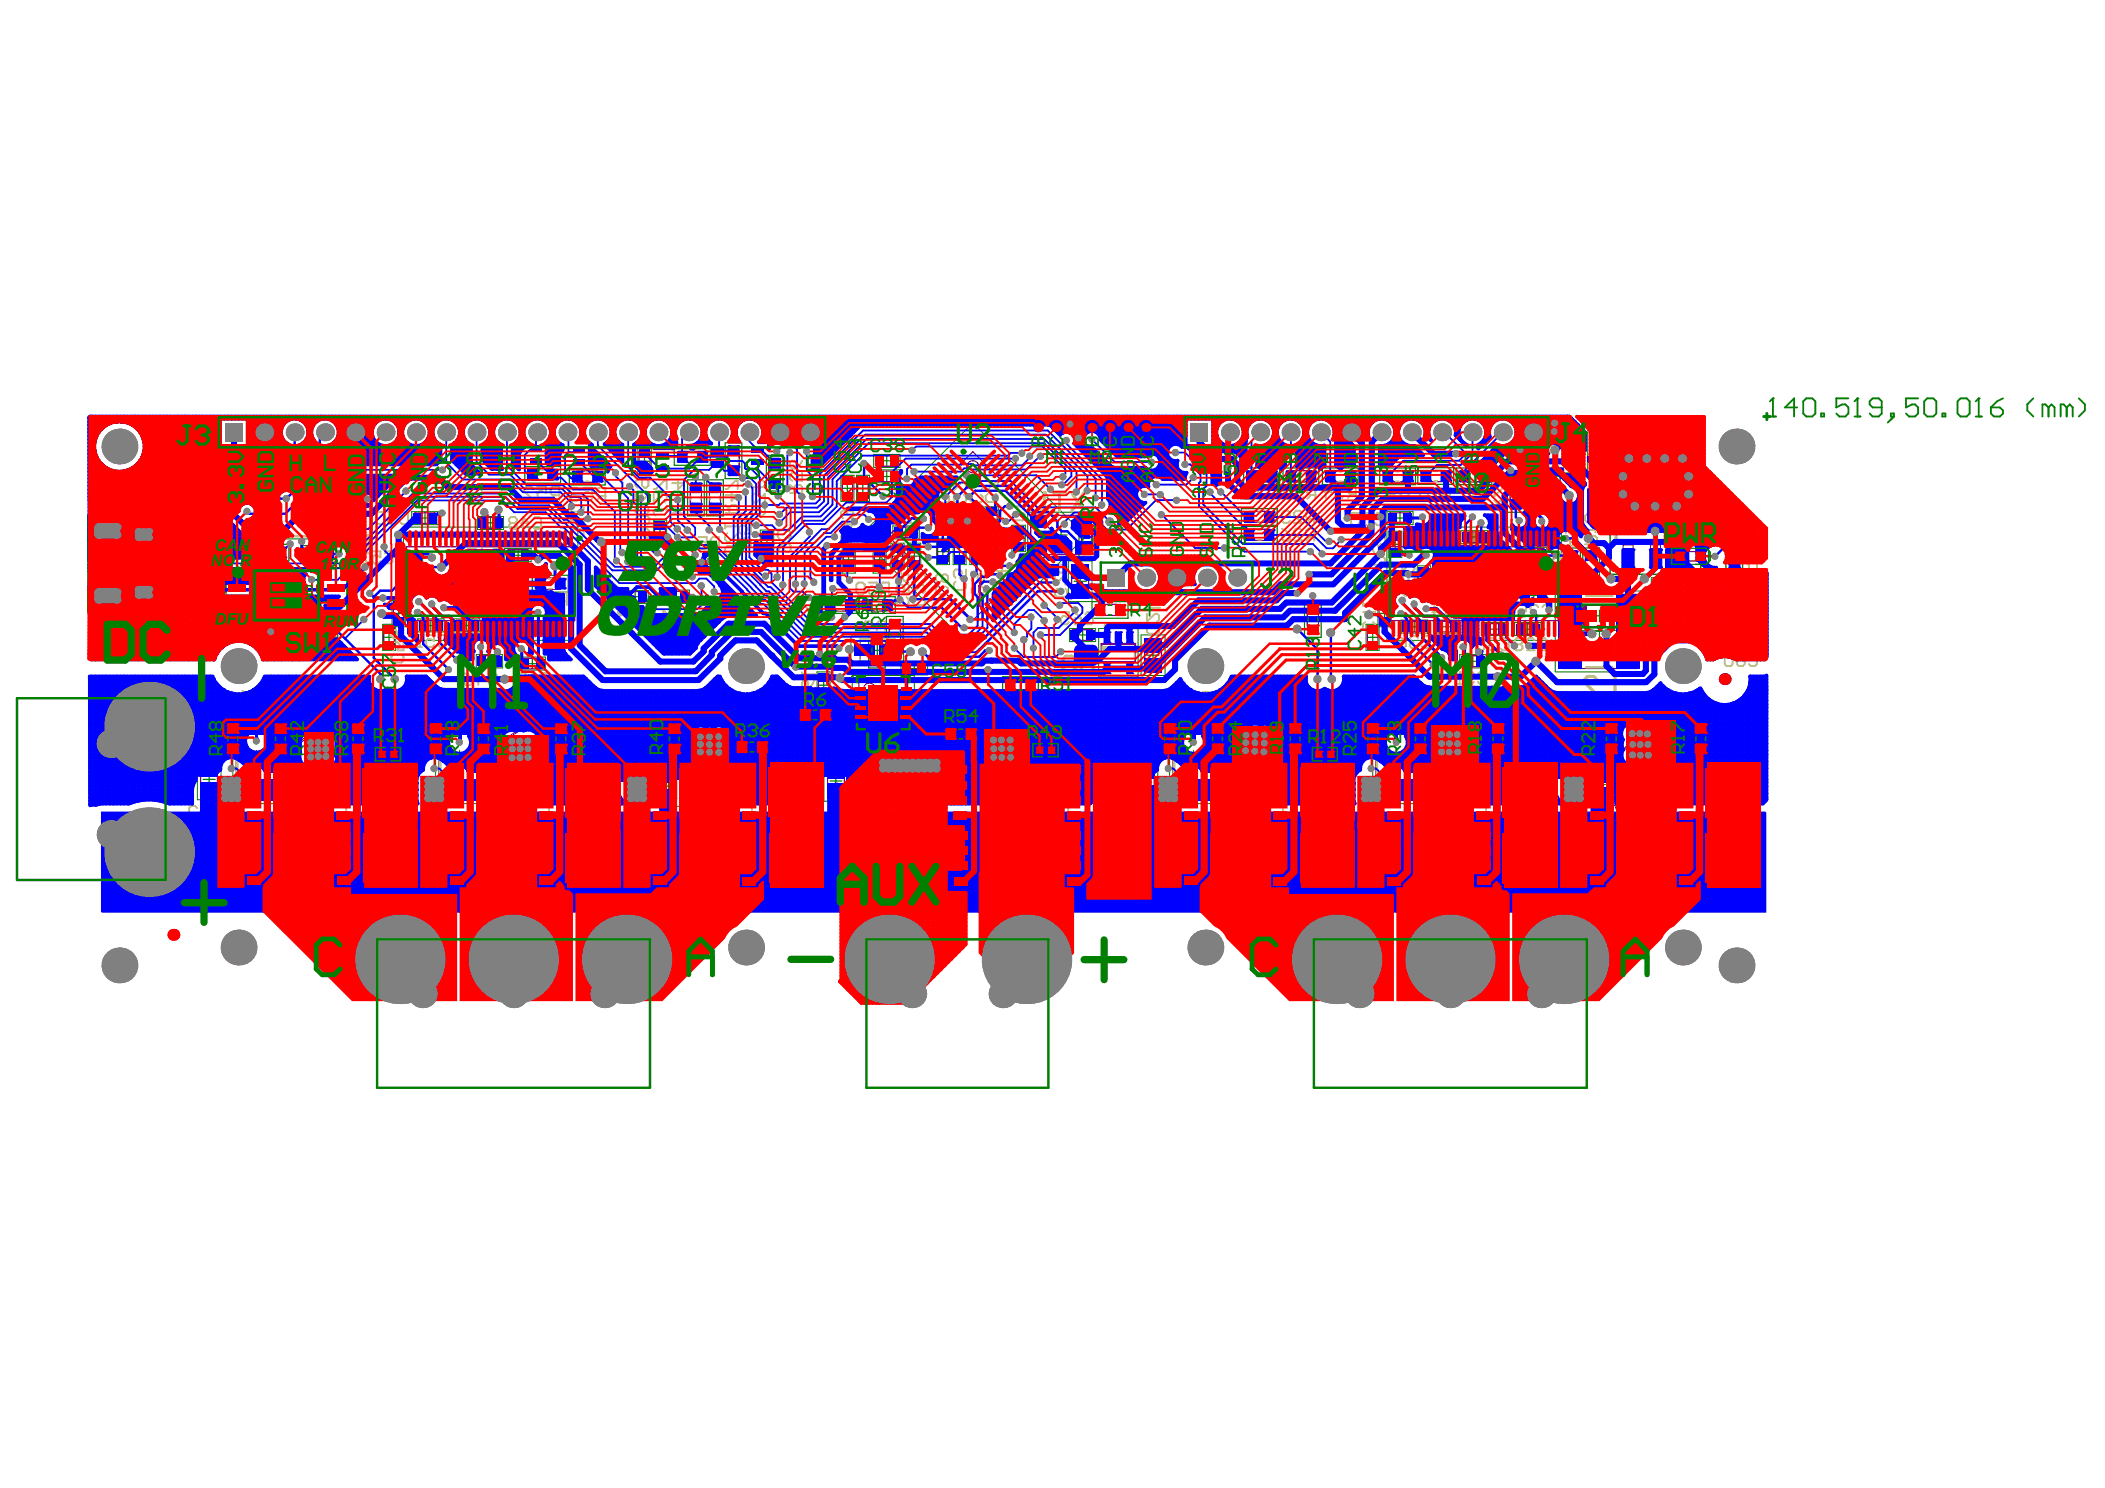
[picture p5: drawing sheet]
<svg xmlns="http://www.w3.org/2000/svg" width="297mm" height="210mm" viewBox="0 0 297 210" stroke-linecap="round" stroke-linejoin="round" font-family="sans-serif">
<g fill="none" stroke="#008000" stroke-width=".17">
<path d="M23.6 77.5h5v2.3h-5zM35.7 76.8h5.1v2.3h-5.1zM41.3 71.4h1.7M42.1 70.6v1.7M42.4 77h5.1v2.3h-5.1zM57 78.6h1.5M57.8 77.9v1.5M59.2 73.1h1.5M60 72.3v1.5M68.4 73.8h1.6M69.2 73v1.5M72.3 78.3h1.5"/>
<path d="M73.1 77.6v1.5M74.1 65.8h5v2.4h-5zM80.3 66.1h5.1v2.3h-5.1zM90.2 65.1h1.5M91 64.3v1.5M92.4 75.2h1.5M93.1 74.5v1.5M95.1 63.3h5.1v2.3h-5.1zM97 67.7h2.4v5.1h-2.4zM99.7 67.7h2.4v5.1h-2.4zM102.3 62.5h2.4v5h-2.4zM107.5 76.6h1.5"/>
<path d="M108.1 64.2h2.4v5.1h-2.4zM108.2 75.9v1.5M118.8 68.9h1.5M119 79h1.5M119.6 68.1v1.6M119.7 78.2v1.5M121 68.9h1.5M121.8 68.1v1.6M123.4 79h1.5M124.1 78.2v1.5M124.4 67.2h1.5M124.4 65h1.5"/>
<path d="M125.1 64.3v1.5M125.1 66.4v1.5M125.9 78.5h1.5M126.7 77.7v1.5M127.1 75.1h1.5M127.8 74.4v1.4M128.3 78.5h1.5M129 77.7v1.5M132.3 77.8h1.5M132.3 73.2h1.5M133 72.5v1.5M133 77v1.5"/>
<path d="M134.7 77.8h1.5M134.7 73.2h1.5M135.4 72.5v1.5M135.4 77v1.5M136.7 75l1.2 1.2M137 77.8h1.5M137 73.2h1.5M137.8 72.5v1.5M137.8 77v1.5M137.9 75l-1.2 1.2M139.2 73.3h1.5M139.7 77.8h1.5"/>
<path d="M139.9 72.6v1.5M140.4 77v1.5M143 75.9h1.5M143.7 75.2v1.5M148.9 75.5h1.7M149.7 74.6v1.7M152.3 73.6h2.3v5h-2.3zM175.2 71.7h5v2.4h-5zM175.2 74.3h5v2.3h-5zM175.5 66h5.1v2.4h-5.1zM181 66h5.1v2.4h-5.1zM186.6 66h5.1v2.4h-5.1z"/>
<path d="M194.7 66h5v2.4h-5zM196.1 76.8h1.5M196.8 73.1h1.5M196.9 76v1.6M197.6 72.3v1.5M200.1 66h5v2.3h-5zM205.5 66h5v2.4h-5zM207.3 75.8h1.5M208 75v1.5M212.7 67.2h2.4v5.1h-2.4zM215.3 67.2h2.3v5.1h-2.3zM215.7 78.2h1.5"/>
<path d="M216.4 77.4v1.5M216.4 79.9v1.5M217.8 67.2h2.3v5.1h-2.3zM220.7 77.3h2.3v5h-2.3zM221.5 63.8h1.7M222.3 63v1.7M223.4 77.3h2.3v5h-2.3zM243.5 75.6h2.4v5.1h-2.4zM23.6 80.2h5v2.3h-5zM45.3 84.9h2.4v5h-2.4zM54.2 89.9h1.5M54.9 89.1v1.6"/>
<path d="M55.5 86.5h1.5M56.3 85.8v1.5M60.1 88.2h1.5M60.8 87.5v1.5M65.1 88.2h1.5M65.8 87.5v1.5M68.3 93.3h1.5M68.4 82.3h1.7M69 92.5v1.6M69.2 81.5v1.7M74.4 93.6h1.5M75.1 81.1h5.1v2.4h-5.1z"/>
<path d="M75.1 92.9v1.5M88.9 84.2h1.5M89.6 83.5v1.4M94.7 84.2h1.5M95.4 83.4v1.5M112.5 99.7h5.1v2.3h-5.1zM115.5 96.7h1.5M116.1 84.2h5v2.3h-5zM116.2 95.9v1.5M121.3 84.2h5v2.3h-5zM122.6 89.2h2.3v5h-2.3zM122.9 91.7h1.7"/>
<path d="M123.8 90.9v1.7M123.8 99.2h1.7M124.6 98.3v1.7M125.1 87h2.3v5h-2.3zM128.3 94.3h1.5M129 93.5v1.5M141.5 95.5h5v2.3h-5zM151.6 82h1.7M152 89.6h1.5M152.4 81.1v1.8M152.8 88.8v1.5M154.1 84.9h5.1v2.3h-5.1z"/>
<path d="M161.8 92.4h1.7M162.7 91.6v1.7M184.1 84.9h2.3v5h-2.3zM192.9 89.9h1.5M193.7 89.1v1.6M194.6 86.5h1.5M195.4 85.8v1.5M198.8 88.4h1.5M199.6 87.6v1.5M200.2 81.7h1.5M200.9 80.9v1.5M203.4 88.4h1.5"/>
<path d="M204.1 87.6v1.5M207.1 93.3h1.5M207.2 82.3h1.7M207.8 92.5v1.6M208 81.5v1.7M210.1 88.8h1.5M210.9 88v1.5M214.8 88.8h1.5M215.6 88v1.5M215.7 84h1.5M215.7 80.7h1.5M216.4 83.3v1.5"/>
<path d="M224.9 86.9h1.6M224.9 89.1h1.6M225.7 86.1v1.6M225.7 88.2v1.7M238.5 84.9h1.7M239.4 84v1.7M244.6 90.4h1.6M245.4 89.6v1.7M28.7 109.9h1.7M29.5 109.1v1.7M31.7 101.7h2.3v5h-2.3zM35.4 106.7h1.6"/>
<path d="M36.2 105.9v1.7M38.4 101.7h2.4v5h-2.4zM49.4 101.7h2.3v5h-2.3zM53 105.5h3.5v1.8h-3.5zM60.3 101.7h2.4v5h-2.4zM64 106.7h1.7M64.9 105.9v1.7M67 101.7h2.4v5h-2.4zM78 101.7h2.3v5h-2.3zM93.5 110.9h1.7M94 101.7h2.3v5h-2.3zM94.3 110v1.7"/>
<path d="M103.6 104.2h5v2.4h-5zM117.1 110.2h1.7M117.9 109.3v1.7M133 102.4h5.1v2.3h-5.1zM145.8 104.9h3.5v1.8h-3.5zM160.9 110.3h1.6M161.7 109.5v1.7M163.9 101.7h2.3v5h-2.3zM167.6 106.7h1.7M168.4 105.9v1.7M170.6 101.7h2.4v5h-2.4zM181.6 101.7h2.3v5h-2.3z"/>
<path d="M185.2 105.5h3.5v1.8h-3.5zM192.5 101.7h2.4v5h-2.4zM196.2 106.7h1.7M197 105.9v1.7M199.3 101.7h2.3v5h-2.3zM210.2 101.7h2.4v5h-2.4zM224.9 110.7h1.6M225.7 109.9v1.6M226.2 101.7h2.4v5h-2.4zM238.8 101.7h2.4v5h-2.4z"/>
</g>
<path d="M31.9 80.1h17.1v7.7h-17.1z" fill="none" stroke="#008000" stroke-width=".26"/>
<g fill="none" stroke="#008000" stroke-width=".14">
<path d="M137.3 59.7l15.9 15.9-15.9 16-16-16zM35.9 66.8h12.4v9.2h-12.4zM55.9 77.7h3.7v1.9h-3.7zM56.9 74.4h24.6v15.9h-24.6zM58.1 72.2h3.7v1.8h-3.7zM67.4 72.9h3.7v1.8h-3.7zM71.2 77.4h3.8v1.8h-3.8zM90 63.2h1.9v3.7h-1.9zM92.2 73.4h1.9v3.7h-1.9zM107.3 74.8h1.9v3.7h-1.9zM118.7 67h1.8v3.7h-1.8zM118.8 77.1h1.9v3.7h-1.9z"/>
<path d="M120.9 67h1.8v3.7h-1.8zM123.2 77.1h1.8v3.7h-1.8zM123.3 64.1h3.7v1.8h-3.7zM123.3 66.3h3.7v1.8h-3.7zM125.7 76.6h1.9v3.7h-1.9zM126 74.2h3.7v1.8h-3.7zM128.1 76.6h1.8v3.7h-1.8zM132.1 75.9h1.9v3.8h-1.9zM132.1 71.4h1.9v3.7h-1.9zM134.5 75.9h1.8v3.8h-1.8zM134.5 71.4h1.8v3.7h-1.8zM136.9 75.9h1.8v3.8h-1.8z"/>
<path d="M136.9 71.4h1.8v3.7h-1.8zM139 71.5h1.9v3.7h-1.9zM139.5 75.9h1.9v3.8h-1.9zM142.8 74.1h1.9v3.7h-1.9zM145 72.3h9.4v6.3h-9.4zM150.8 79.1h3.3v5.8h-3.3zM195.7 72.2h3.7v1.8h-3.7zM195.7 74.4h24.6v15.9h-24.6zM196 75h1.8v3.6h-1.8zM200 79.8h1.9v3.7h-1.9zM206.2 74.9h3.7v1.8h-3.7zM214.6 77.2h3.7v1.9h-3.7z"/>
<path d="M214.6 79.7h3.7v1.9h-3.7zM220.7 61h3.3v5.7h-3.3zM235.9 77.3h5.2v2.3h-5.2zM39.6 84h1.7M40.4 83.2v1.6M54 88.1h1.8v3.6h-1.8zM55.3 84.7h1.9v3.7h-1.9zM59 87.3h3.7v1.8h-3.7zM64 87.3h3.7v1.8h-3.7zM67.2 92.3h3.7v1.9h-3.7zM73.3 92.7h3.7v1.8h-3.7zM87.7 83.3h3.8v1.8h-3.8z"/>
<path d="M93.6 83.2h3.7v1.9h-3.7zM115.3 94.8h1.8v3.7h-1.8zM120.1 89.7h7.4v4.1h-7.4zM120.3 95.3h8.7v7.7h-8.7zM127.1 93.4h3.8v1.8h-3.8zM150.9 88.7h3.7v1.8h-3.7zM155 88.7h5.6v6.8h-5.6zM161 89.6h3.4v5.7h-3.4zM192.8 88.1h1.8v3.6h-1.8zM194.4 84.7h1.9v3.7h-1.9zM197.7 87.5h3.8v1.8h-3.8zM202.3 87.5h3.7v1.8h-3.7z"/>
<path d="M206 92.3h3.7v1.9h-3.7zM209 87.8h3.7v1.9h-3.7zM213.7 87.8h3.8v1.9h-3.8zM214.6 83.1h3.7v1.8h-3.7zM219.5 83.4h12.4v11.4h-12.4zM222 84.9h7.4v4h-7.4zM233 81.5h12.6v6.7h-12.6zM242.5 88.8h5.8v3.3h-5.8zM27.8 107.1h3.4v5.7h-3.4zM32.9 100.1h6.7v13.3h-6.7zM61.5 100.1h6.7v13.3h-6.7zM92.6 108h3.4v5.7h-3.4z"/>
<path d="M116.3 107.3h3.4v5.7h-3.4zM160 107.5h3.4v5.7h-3.4zM165 100.1h6.8v13.3h-6.8zM193.7 100.1h6.7v13.3h-6.7zM224 107.9h3.4v5.6h-3.4z"/>
<circle cx="40.4" cy="84" r=".6"/>
</g>
<path d="M227.2 65.5h12.8v15.5h-12.8z" fill="none" stroke="#008000" stroke-width=".21"/>
<path d="M12.8 72.8v13.4" fill="none" stroke="#008000" stroke-width="1"/>
<g fill="none" stroke="#800080" stroke-width=".14">
<path d="M24.6 77.9h3v1.5h-3zM25.3 77.9v1.5M26.9 77.9v1.5M36.7 77.2h3v1.6h-3zM37.4 77.2v1.6M39 77.2v1.6M43.5 77.3h3v1.6h-3zM44.2 77.3v1.6M45.8 77.3v1.6M75.8 66.1h-.7v1.7h2.9v-1.7h-.7v1.7M75.8 66.1v1.7M75.8 66.1l1.5 .1"/>
<path d="M81.4 66.4h2.9v1.6h-2.9zM82.1 66.4v1.6M83.7 66.4v1.6M96.2 63.7h3v1.6h-3zM96.9 63.7v1.6M97.4 68.8h1.6v2.9h-1.6zM97.4 71h1.6M97.4 69.4h1.6M98.5 63.7v1.6M100.1 68.8h1.6v2.9h-1.6zM100.1 71h1.6M100.1 69.4h1.6"/>
<path d="M102.7 63.5h1.6v2.9h-1.6zM102.7 64.2h1.6M102.7 65.8h1.6M108.5 65.3h1.6v2.9h-1.6zM108.5 66h1.6M108.5 66v1.6h1.6M152.6 74.7h1.6v2.9h-1.6zM152.6 76.9h1.6M152.6 75.3h1.6M176.2 72.1h3v1.6h-3zM176.2 74.7h3v1.5h-3zM176.6 66.4h2.9v1.6h-2.9z"/>
<path d="M176.9 72.1v1.6M176.9 74.7v1.5M177.2 66.4v1.6M178.5 72.1v1.6M178.5 74.7v1.5M178.8 66.4v1.6M182.1 66.4h3v1.6h-3zM182.8 66.4v1.6M184.4 66.4v1.6M187.7 66.4h2.9v1.6h-2.9zM188.4 66.4v1.6M189.9 66.4v1.6"/>
<path d="M195.8 66.4h2.9v1.6h-2.9zM196.4 66.4v1.6M198 66.4v1.6M201.2 66.4h2.9v1.5h-2.9zM201.8 66.4v1.5M203.4 66.4v1.5M206.5 66.4h3v1.6h-3zM207.2 66.4v1.6M208.8 66.4v1.6M213.1 68.2h1.6v3h-1.6zM213.1 70.5h1.6M213.1 68.9h1.6"/>
<path d="M215.6 68.2h1.6v3h-1.6zM215.6 70.5h1.6M215.6 68.9h1.6M218.1 68.2h1.7v3h-1.7zM218.1 70.5h1.7M218.1 68.9h1.7M221 78.3h1.6v3h-1.6zM221 79h1.6M223.7 78.3h1.6v3h-1.6zM223.7 79h1.6M228 70.2v6.2M228 70.2l.1 .1"/>
<path d="M228 70.2h11.3M228 76.4h1M228.1 70.3v5.9M228.1 76.2l-.1 .2M228.1 76.2h11M228.1 70.3h11M229 76.3h1.5v3.1h-1.5zM229 78.6h1.5M229 78.4h1.5M229 77.5h1.5M229 76.9h1.5M230.5 76.4h2.4"/>
<path d="M231 70.2v-3.1h5.2v3.1M231 69.7h5.2M231 67.9h5.2M231 68.1h5.2M231 69.1h5.2M232.9 76.3h1.4v3.1h-1.4zM232.9 78.6h1.4M232.9 78.4h1.4M232.9 77.5h1.4M232.9 76.9h1.4M234.3 76.4h2.5M236.8 76.3h1.4v3.1h-1.4z"/>
<path d="M236.8 78.6h1.4M236.8 78.4h1.4M236.8 77.5h1.4M236.8 76.9h1.4M237.1 77.8h2.7v1.3h-2.7zM237.5 77.8v1.3M237.6 77.8v1.3M238.2 76.4h1.1M239.1 76.2l.2 .2M239.1 70.3v5.9M239.3 70.2l-.2 .1M239.3 70.2v6.2"/>
<path d="M239.4 77.8v1.3M239.5 77.8v1.3M243.9 77.3h1.6M243.9 78.9h1.6M243.9 76.7h1.6v2.9h-1.6zM24.6 80.5h3v1.6h-3zM25.3 80.5v1.6M26.9 80.5v1.6M45.7 85.9h1.6v3h-1.6zM45.7 88.2h1.6M45.7 86.6h1.6M76.2 81.5h2.9v1.7h-2.9z"/>
<path d="M76.8 81.5v1.7M78.5 81.5v1.7M117.1 84.6h2.9v1.6h-2.9zM117.8 84.6v1.6M119.4 84.6v1.6M122.3 84.6h3v1.6h-3zM122.9 90.2h1.6v3h-1.6zM122.9 92.5h1.6M123 84.6v1.6M124.5 90.9h-1.6v1.6M124.6 84.6v1.6M125.5 88h1.6v3h-1.6z"/>
<path d="M125.5 90.3h1.6M125.5 88.7h1.6M142.5 95.8h3v1.6h-3zM143.2 95.8v1.6M144.8 95.8v1.6M155.2 85.2h2.9v1.6h-2.9zM155.4 90.8l.1 .1M155.4 90.8v2.7M155.4 90.8h4.9M155.4 93.5h4.9M155.5 90.9h4.6M155.5 90.9v2.4"/>
<path d="M155.5 93.3l-.1 .2M155.5 93.3h4.6M155.8 85.2v1.6M155.9 90.7h.6M155.9 90.2h.6M155.9 90.1h.6M155.9 90.8v-1.1h.6v1.1M155.9 93.5v.9h.6v-.9M155.9 93.5h.6M155.9 93.9h.6M155.9 94h.6M155.9 94.1h.6"/>
<path d="M157.4 85.2v1.6M157.5 90.7h.7M157.5 90.2h.7M157.5 90.1h.7M157.5 90.8v-1.1h.7v1.1M159.1 90.7h.6M159.1 90.2h.6M159.1 90.1h.6M159.1 90.8v-1.1h.6v1.1M159.1 93.5v.9h.6v-.9M159.1 93.5h.6M159.1 93.9h.6"/>
<path d="M159.1 94h.6M159.1 94.1h.6M160.1 90.9v2.4M160.1 93.3l.2 .2M160.3 90.8l-.2 .1M160.3 90.8v2.7M184.5 85.9h1.5v3h-1.5zM184.5 88.2h1.5M184.5 86.6h1.5M221 80.6h1.6M223.7 80.6h1.6M32 102.7h1.6v3h-1.6z"/>
<path d="M32 105h1.6M32 103.4h1.6M38.8 102.7h1.6v3h-1.6zM38.8 105h1.6M38.8 103.4h1.6M40 113.6h.3M40 108.2h.3M40 103.4v12.8l3.5 3.6h10.7l3.5-3.6v-12.8M40.5 108h16.7M41.3 102.1h15.1M46.2 102.1v.2M46.2 119.5v.3"/>
<path d="M48.1 119.8v1.3h1.5v-1.3M48.1 102.1v-1.3h1.5v1.3M49.7 102.7h1.6v3h-1.6zM49.7 105h1.6M49.7 103.4h1.6M51.5 102.1v.2M51.5 119.5v.3M53.9 105.9h1.7v1h-1.7zM54.4 105.9v1M55.1 105.9v1M57.5 113.6h.2M57.5 108.2h.2"/>
<path d="M60.7 102.7h1.6v3h-1.6zM60.7 105h1.6M60.7 103.4h1.6M67.4 105h1.6M67.4 102.7h1.6v3h-1.6zM67.4 103.4h1.6M68.6 113.6h.3M68.6 108.2h.3M68.6 103.4v12.8l3.6 3.6h10.6l3.5-3.6v-12.8M69.1 108h16.7M69.9 102.1h15.1M74.8 102.1v.2"/>
<path d="M74.8 119.5v.3M76.7 119.8v1.3h1.5v-1.3M76.7 102.1v-1.3h1.5v1.3M78.4 105h1.6M78.4 102.7h1.6v3h-1.6zM78.4 103.4h1.6M80.2 102.1v.2M80.2 119.5v.3M86.1 113.6h.2M86.1 108.2h.2M94.4 105h1.6M94.4 102.7h1.6v3h-1.6z"/>
<path d="M94.4 103.4h1.6M97.3 113.6h.2M97.3 108.2h.2M97.3 103.4v12.8l3.5 3.6h10.6l3.5-3.6v-12.8M97.8 108h16.6M98.5 102.1h15.2M103.4 102.1v.2M103.4 119.5v.3M104.6 104.6h3v1.6h-3zM105.3 104.6v1.6M105.4 119.8v1.3h1.5v-1.3M105.4 102.1v-1.3h1.5v1.3"/>
<path d="M106.9 104.6v1.6M108.8 102.1v.2M108.8 119.5v.3M113.6 100h2.9v1.7h-2.9zM114.2 100v1.7M114.7 113.6h.2M114.7 108.2h.2M115.8 100v1.7M123.4 113.6h.2M123.4 108.2h.2M123.4 103.4v12.8l3.5 3.6h10.6l3.5-3.6v-12.8M123.9 108h16.6"/>
<path d="M124.6 102.1h15.2M129.5 102.1v.2M129.5 119.5v.3M131.5 119.8v1.3h1.5v-1.3M131.5 102.1v-1.3h1.5v1.3M134.1 102.7h3v1.6h-3zM134.8 102.7v1.6M134.9 102.1v.2M134.9 119.5v.3M136.4 102.7v1.6M140.8 113.6h.2M140.8 108.2h.2"/>
<path d="M141.9 113.6h.3M141.9 108.2h.3M141.9 103.4v12.8l3.6 3.6h10.6l3.5-3.6v-12.8M142.4 108h16.7M143.1 102.1h15.2M146.6 105.4h1.8v.9h-1.8zM147.1 105.4v.9M147.9 105.4v.9M148.1 102.1v.2M148.1 119.5v.3M150 119.8v1.3h1.5v-1.3M150 102.1v-1.3h1.5v1.3"/>
<path d="M153.5 102.1v.2M153.5 119.5v.3M159.4 113.6h.2M159.4 108.2h.2M164.3 105h1.6M164.3 102.7h1.6v3h-1.6zM164.3 103.4h1.6M171 105h1.6M171 102.7h1.6v3h-1.6zM171 103.4h1.6M172.2 113.6h.2M172.2 108.2h.2"/>
<path d="M172.2 103.4v12.8l3.5 3.6h10.6l3.6-3.6v-12.8M172.7 108h16.7M173.5 102.1h15.1M178.3 102.1v.2M178.3 119.5v.3M180.3 119.8v1.3h1.5v-1.3M180.3 102.1v-1.3h1.5v1.3M181.9 105h1.6M181.9 102.7h1.6v3h-1.6zM181.9 103.4h1.6M183.7 102.1v.2M183.7 119.5v.3"/>
<path d="M186 105.9h1.8v1h-1.8zM186.6 105.9v1M187.3 105.9v1M189.6 113.6h.3M189.6 108.2h.3M192.9 105h1.6M192.9 102.7h1.6v3h-1.6zM192.9 103.4h1.6M199.6 105h1.6M199.6 102.7h1.6v3h-1.6zM199.6 103.4h1.6M200.9 113.6h.2"/>
<path d="M200.9 108.2h.2M200.9 103.4v12.8l3.5 3.6h10.6l3.5-3.6v-12.8M201.4 108h16.6M202.1 102.1h15.2M207 102.1v.2M207 119.5v.3M208.9 119.8v1.3h1.5v-1.3M208.9 102.1v-1.3h1.5v1.3M210.6 105h1.6M210.6 102.7h1.6v3h-1.6zM210.6 103.4h1.6M212.4 102.1v.2"/>
<path d="M212.4 119.5v.3M218.3 113.6h.2M218.3 108.2h.2M226.6 105h1.6M226.6 102.7h1.6v3h-1.6zM226.6 103.4h1.6M227.6 113.6h.3M227.6 108.2h.3M227.6 103.4v12.8l3.6 3.6h10.6l3.5-3.6v-12.8M228.1 108h16.7M228.9 102.1h15.2M233.8 102.1v.2"/>
<path d="M233.8 119.5v.3M235.7 119.8v1.3h1.5v-1.3M235.7 102.1v-1.3h1.5v1.3M239.2 102.1v.2M239.2 119.5v.3M239.2 105h1.6M239.2 102.7h1.6v3h-1.6zM239.2 103.4h1.6M245.1 113.6h.2M245.1 108.2h.2"/>
</g>
<g fill="none" stroke="#800080" stroke-width=".17">
<path d="M38.8 67.2h6.7v8.4h-6.7zM56.3 77.9h2.9v1.5h-2.9zM57.4 77.1h23.7v10.5h-23.7zM58.5 72.3h2.9v1.5h-2.9zM67.8 73h2.9v1.5h-2.9zM71.7 77.6h2.8v1.5h-2.8zM90.2 63.7h1.5v2.8h-1.5zM92.4 73.8h1.5v2.9h-1.5zM107.5 75.2h1.5v2.9h-1.5zM118.8 67.5h1.5v2.8h-1.5zM119 77.6h1.5v2.8h-1.5zM121 67.5h1.5v2.8h-1.5z"/>
<path d="M123.4 77.6h1.5v2.8h-1.5zM123.7 64.3h2.9v1.5h-2.9zM123.7 66.4h2.9v1.5h-2.9zM125.3 75.6l12-11.9 11.9 11.9-11.9 11.9zM125.9 77h1.5v2.9h-1.5zM126.4 74.4h2.9v1.4h-2.9zM128.3 77h1.5v2.9h-1.5zM132.3 76.4h1.5v2.8h-1.5zM132.3 71.8h1.5v2.9h-1.5zM134.7 76.4h1.5v2.8h-1.5zM134.7 71.8h1.5v2.9h-1.5zM137 76.4h1.5v2.8h-1.5z"/>
<path d="M137 71.8h1.5v2.9h-1.5zM139.2 71.9h1.5v2.8h-1.5zM139.7 76.4h1.5v2.8h-1.5zM143 74.5h1.5v2.9h-1.5zM145.5 72.7h8.5v5.5h-8.5zM196.1 78.2h1.5v-2.8h-1.5v12.6h-1.5v-2.9h1.5M196.1 72.3h2.9v1.5h-2.9zM196.1 77.1h23.8v10.5h-23.8M206.6 75h2.9v1.5h-2.9zM215 79.9h2.9v1.5h-2.9zM215 77.4h2.9v1.5h-2.9zM221.1 62h2.4v3.6h-2.4z"/>
<path d="M54.2 88.5h1.5v2.9h-1.5zM55.5 85.1h1.5v2.9h-1.5zM59.4 87.5h2.8v1.5h-2.8zM64.4 87.5h2.9v1.5h-2.9zM67.6 92.5h2.9v1.6h-2.9zM73.7 92.9h2.8v1.5h-2.8zM88.2 83.5h2.8v1.4h-2.8zM94 83.4h2.9v1.5h-2.9zM115.5 95.2h1.5v2.9h-1.5zM121.2 95.7h6.9v6.9h-6.9zM121.4 90.2h4.8v3.1h-4.8zM127.6 93.5h2.8v1.5h-2.8z"/>
<path d="M151.2 80.2h2.4v3.6h-2.4zM151.3 88.8h2.9v1.5h-2.9zM161.5 90.6h2.4v3.7h-2.4zM192.9 88.5h1.5v2.9h-1.5zM198.2 87.6h2.8v1.5h-2.8zM200.2 80.2h1.5v2.9h-1.5zM202.7 87.6h2.9v1.5h-2.9zM206.4 92.5h2.9v1.6h-2.9zM209.5 88h2.8v1.5h-2.8zM214.2 88h2.8v1.5h-2.8zM215 83.3h2.9v1.5h-2.9zM220.5 83.8h10.4v10.5h-10.4z"/>
<path d="M223.3 85.4h4.8v3h-4.8zM234 81.9h10.7v5.9h-10.7zM243.6 89.2h3.6v2.4h-3.6zM28.3 108.1h2.4v3.6h-2.4zM33.3 101.1h5.8v11.2h-5.8zM61.9 101.1h5.9v11.2h-5.9zM93.1 109.1h2.4v3.6h-2.4zM116.8 108.4h2.3v3.6h-2.3zM160.5 108.5h2.4v3.6h-2.4zM165.5 101.1h5.8v11.2h-5.8zM194.1 101.1h5.9v11.2h-5.9zM224.5 108.9h2.4v3.6h-2.4z"/>
</g>
<path d="M35.9 80.5h9.1v6.9h-9.1z" fill="none" stroke="#800080" stroke-width=".26"/>
<g fill="#800080">
<path d="M125.6 90.2h.6v3.1h-.6z" fill-rule="evenodd"/>
<path d="M223.3 85.4h.6v3h-.6z" fill-rule="evenodd"/>
</g>
<g fill="none" stroke="#800080" stroke-width=".14">
<path d="M40.2 113.6a9 9 0 0 0 6 5.9M41 108a8.4 8.4 0 0 0 7.9 11.3 8.4 8.4 0 0 0 7.8-11.3M41.3 102.1a1.28 1.28 0 0 0-1.3 1.3M46.2 102.3a9 9 0 0 0-6 5.9M51.6 102.3a9 9 0 0 1 5.9 5.9M56.4 102.1a1.28 1.28 0 0 1 1.3 1.3M57.5 113.6a9 9 0 0 1-5.9 5.9M68.9 113.6a9 9 0 0 0 5.9 5.9M69.6 108a8.4 8.4 0 0 0 7.9 11.3 8.4 8.4 0 0 0 7.9-11.3M69.9 102.1a1.28 1.28 0 0 0-1.3 1.3M74.8 102.3a9 9 0 0 0-5.9 5.9M80.2 102.3a9 9 0 0 1 5.9 5.9"/>
<path d="M85 102.1a1.28 1.28 0 0 1 1.3 1.3M86.1 113.6a9 9 0 0 1-5.9 5.9M97.5 113.6a9 9 0 0 0 5.9 5.9M98.2 108a8.4 8.4 0 0 0 7.9 11.3 8.4 8.4 0 0 0 7.9-11.3M98.5 102.1a1.28 1.28 0 0 0-1.3 1.3M103.4 102.3a9 9 0 0 0-5.9 5.9M108.8 102.3a9 9 0 0 1 5.9 5.9M113.7 102.1a1.28 1.28 0 0 1 1.3 1.3M114.7 113.6a9 9 0 0 1-5.9 5.9M123.6 113.6a9 9 0 0 0 5.9 5.9M124.3 108a8.4 8.4 0 0 0 7.9 11.3 8.4 8.4 0 0 0 7.9-11.3M124.6 102.1a1.28 1.28 0 0 0-1.3 1.3"/>
<path d="M129.5 102.3a9 9 0 0 0-5.9 5.9M134.9 102.3a9 9 0 0 1 5.9 5.9M139.8 102.1a1.28 1.28 0 0 1 1.3 1.3M140.8 113.6a9 9 0 0 1-5.9 5.9M142.1 113.6a9 9 0 0 0 6 5.9M142.9 108a8.4 8.4 0 0 0 7.9 11.3 8.4 8.4 0 0 0 7.9-11.3M143.1 102.1a1.28 1.28 0 0 0-1.2 1.3M148.1 102.3a9 9 0 0 0-6 5.9M153.5 102.3a9 9 0 0 1 5.9 5.9M158.3 102.1a1.28 1.28 0 0 1 1.3 1.3M159.4 113.6a9 9 0 0 1-5.9 5.9M172.4 113.6a9 9 0 0 0 5.9 5.9"/>
<path d="M173.2 108a8.4 8.4 0 0 0 7.8 11.3 8.4 8.4 0 0 0 7.9-11.3M173.5 102.1a1.28 1.28 0 0 0-1.3 1.3M178.3 102.3a9 9 0 0 0-5.9 5.9M183.7 102.3a9 9 0 0 1 6 5.9M188.6 102.1a1.28 1.28 0 0 1 1.3 1.3M189.7 113.6a9 9 0 0 1-6 5.9M201.1 113.6a9 9 0 0 0 5.9 5.9M201.8 108a8.4 8.4 0 0 0 7.9 11.3 8.4 8.4 0 0 0 7.9-11.3M202.1 102.1a1.28 1.28 0 0 0-1.3 1.3M207 102.3a9 9 0 0 0-5.9 5.9M212.4 102.3a9 9 0 0 1 5.9 5.9M217.3 102.1a1.28 1.28 0 0 1 1.3 1.3"/>
<path d="M218.3 113.6a9 9 0 0 1-5.9 5.9M227.9 113.6a9 9 0 0 0 5.9 5.9M228.6 108a8.4 8.4 0 0 0 7.9 11.3 8.4 8.4 0 0 0 7.9-11.3M228.9 102.1a1.28 1.28 0 0 0-1.3 1.3M233.8 102.3a9 9 0 0 0-5.9 5.9M239.2 102.3a9 9 0 0 1 5.9 5.9M244.1 102.1a1.28 1.28 0 0 1 1.2 1.3M245.1 113.6a9 9 0 0 1-5.9 5.9"/>
<circle cx="24.8" cy="75" r="1.07"/>
<circle cx="146.5" cy="60.3" r=".64"/>
<circle cx="149" cy="60.3" r=".64"/>
<circle cx="154.1" cy="60.3" r=".64"/>
<circle cx="156.6" cy="60.3" r=".64"/>
<circle cx="159.2" cy="60.3" r=".64"/>
<circle cx="161.7" cy="60.3" r=".64"/>
<circle cx="24.6" cy="89.2" r="1.07"/>
<circle cx="24.6" cy="84.9" r="1.07"/>
<circle cx="156.2" cy="91.6" r=".34"/>
<circle cx="48.9" cy="110.9" r="8.9"/>
<circle cx="77.5" cy="110.9" r="8.9"/>
<circle cx="106.1" cy="110.9" r="8.9"/>
<circle cx="132.2" cy="110.9" r="8.9"/>
<circle cx="150.8" cy="110.9" r="8.9"/>
<circle cx="181" cy="110.9" r="8.9"/>
<circle cx="209.7" cy="110.9" r="8.9"/>
<circle cx="236.5" cy="110.9" r="8.9"/>
</g>
<g fill="none" stroke="#800080" stroke-width=".17">
<circle cx="44" cy="68.7" r=".86"/>
<circle cx="79.6" cy="78.6" r=".86"/>
<circle cx="137.3" cy="65.8" r=".86"/>
<circle cx="218.3" cy="78.6" r=".86"/>
<circle cx="122.7" cy="97.2" r=".86"/>
</g>
<circle cx="37.2" cy="81.8" r=".64" fill="none" stroke="#800080" stroke-width=".43"/>
<g fill="#c0c073">
<path d="M155.5 91.2h1l-1 1z"/>
<path d="M237.6 76.4l1.7-1.7v1.7z"/>
</g>
<g fill="none" stroke="#c0c073" stroke-width=".21">
<path d="M25.8 77.9h.6M25.8 79.3h.6M33.8 67.2h.6M34.1 65.3h.1M34.1 65.3v1.9M34.1 65.3l.3 .3M35 65.3v1.6l.3 .3h.6l.3-.3v-1.6M38 77.3h.5M38 78.7h.5M44.7 77.5h.5M44.7 78.8h.5M49.1 70.1v2.7"/>
<path d="M51 70.1v2.7M76.3 66.3h.5M76.3 67.6h.5M82.6 66.5h.5M82.6 67.9h.5M97.4 63.8h.5M97.4 65.1h.5M97.5 70v.5M98.9 70v.5M100.2 70v.5M101.6 70v.5M102.8 64.7v.6"/>
<path d="M104.2 64.7v.6M108.6 66.5v.5M110 66.5v.5M177.5 73.6h.5M177.5 74.8h.5M177.5 76.1h.5M177.5 72.3h.5M177.8 66.5h.5M177.8 67.9h.5M183.3 66.5h.5M183.3 67.9h.5M188.9 66.5h.5"/>
<path d="M188.9 67.9h.5M197 66.5h.5M197 67.9h.5M202.3 67.9h.6M202.3 66.5h.6M207.7 66.5h.6M207.7 67.9h.6M213.2 69.5v.5M214.6 69.5v.5M215.7 69.5v.5M217.1 69.5v.5M218.3 69.5v.5"/>
<path d="M219.6 69.5v.5M221.1 79.6v.5M222.5 79.6v.5M223.8 79.6v.5M225.2 79.6v.5M244.1 77.9v.5M245.4 77.9v.5M25.8 80.6h.6M25.8 82h.6M45.8 87.1v.5M47.2 87.1v.5M77.4 83h.5"/>
<path d="M77.4 81.7h.5M118.3 84.7h.5M118.3 86.1h.5M123.1 87.9l-.3-.3h-.7l-.3 .3v.3l1.3 1.3h-1.3M123.5 84.7h.6M123.5 86.1h.6M123.7 87.9l.3-.3h.9v1.9h-.9l-.3-.3zM155.5 91.2h4.6v1.7h-4.6z"/>
</g>
<g fill="none" stroke="#c0c073" stroke-width=".43">
<path d="M39.7 119h2.1M40.8 118v2M55.9 119h2M56.9 118v2M68.4 119h2M69.4 118v2M84.5 119h2.1M85.6 118v2M97 119h2M98 118v2M113.2 119h2M114.2 118v2"/>
<path d="M123.1 119h2M124.1 118v2M139.3 119h2M140.3 118v2M141.6 119h2.1M142.7 118v2M157.8 119h2M158.8 118v2M172 119h2M173 118v2M188.1 119h2.1M189.1 118v2"/>
<path d="M200.6 119h2M201.6 118v2M216.8 119h2M217.8 118v2M227.4 119h2M228.4 118v2M243.5 119h2.1M244.6 118v2"/>
</g>
<g fill="none" stroke="#c0c073" stroke-width=".26">
<path d="M28.6 74.6l-.2-.3h-.6l-.3 .3v.2l1.1 1.1h-1.1M29.1 78.3h.1M29.1 78.3l.3 .3M29.4 78.6h.3M29.4 78.6l-.3 .3v.3l.3 .3h.6l.3-.3M30.3 78.1l-.3-.3h-.6l-.3 .3v.2M30.3 75.4h-.8l-.3-.3v-.5l.3-.3h.8v1.6M30.9 74.3h1.1M31.4 74.3v1.6M31.4 78.9l-.6 .6M32 78.9h-.9l-.3-.3v-.5l.3-.3h.9v1.7M32.6 77.5l-.3-.2v-.3l.3-.3h.6l.3 .3v.3l-.3 .2"/>
<path d="M32.6 77.5l-.3 .3v.3l.3 .3h.6l.3-.3v-.3l-.3-.3M32.6 77.5h.6M34.6 77.8l-.6 .6M35.2 77.8h-.9l-.3-.3v-.5l.3-.3h.9v1.7M67.2 77.4h-1.2v.3l1.2 1.2v.2M67.7 78.3h1.2l-.9-.9v1.7M69.4 77.7l.3-.3h.6l.3 .3v1.2l-.3 .2h-.6l-.3-.2M71.1 63.7h1.2v.9l-.6-.3h-.3l-.3 .3v.6l.3 .3h.6l.3-.3M73 63.7h.6M73.3 63.7v1.5l.3 .3h.3l.3-.3M92.2 69h.3l1.3-1.2h.3v1.2M92.2 69.7v1.1l1.3-1.1h.3l.3 .3v.6l-.3 .2"/>
<path d="M94.1 71.5v.6M94.1 71.8h-1.6l-.3 .3v.3l.3 .3M102.3 74v.6M102.3 77.3l.3-.3h1.3l.3 .3v.7l-.3 .3h-1.3l-.3-.3zM102.4 72.4h1.7v-.9l-.3-.3h-.6l-.3 .3v.9M102.4 69h.3l1.1-1.2h.3v1.2M102.4 71.2l.5 .6M102.6 75.2l-.3 .3v.6l.3 .3h.3l1.3-1.2v1.2M103.2 69.5v1.2l.9-.9h-1.7M103.9 73.3l.3 .4v.3l-.3 .3h-1.6M106.1 68.4v.6M106.4 69.7l-.3 .3v.6l.3 .3h.3l1.2-1.2v1.2"/>
<path d="M107.6 71.5l.3 .3v.6l-.3 .3h-.6l-.3-.3v-.3l.3-.6h-.9v1.2M107.6 67.8l.3 .3v.3l-.3 .3h-1.5M123.3 74.4v.5M123.3 74.6h1.7M123.6 75.5l-.3 .3v.5l.3 .3h1.1l.3-.3v-.5l-.3-.3M125 74.6h.1M125 74.6l-.3 .3M137.2 69.8l-.3 .2v.6l.3 .3h1.2l.2-.3v-.6l-.2-.2M137.8 68.3l-.3-.2h-.3l-.3 .2v.6l.3 .3M137.8 68.3v.3M138.1 68.1h.1M138.1 68.1h.3l.2 .2v.6l-.2 .3"/>
<path d="M138.1 68.1l-.3 .2M142.9 69.4l.3-.3h1.1l.3 .3v.6l-.3 .3h-1.1l-.3-.3zM142.9 71.1v.6M142.9 71.4h1.7M143.2 72.3l-.3 .3v.6l.3 .2h1.1l.3-.2v-.6l-.3-.3M144.6 71.4h.1M144.6 71.4l-.3 .3M197.9 79.4v1.2l1.2-1.2h.2l.3 .3v.6l-.3 .3M215.6 67h1.7v-.8l-.3-.3h-.6l-.2 .3v.8M215.6 62.8l.3-.3h1.1l.3 .3v.5l-.3 .3h-1.1l-.3-.3zM215.6 64.2v1.1l1.1-1.1h.3l.3 .3v.5l-.3 .3M215.6 65.9l.6 .5"/>
<path d="M218.1 67h1.7v-.8l-.3-.3h-.6l-.2 .3v.8M218.1 65.9l.6 .5M218.1 63l.3-.2h.3l.2 .2v.9h-.5l-.3-.3zM218.1 64.7v.6M218.1 65h1.7M218.6 79.8v1.2l1.2-1.2h.3l.2 .3v.6l-.2 .3M218.6 79.3h.3l1.2-1.2h.2v1.2M219.8 65h.1M219.8 65l-.3 .3M219.8 62.8l-.3 .5-.6 .6M246.2 79.2l.6 .5M247.1 76.1l.3-.3h.3l.3 .3v.5l-.3 .3h-.3l-.3-.3"/>
<path d="M247.1 76.1l-.3-.3h-.3l-.3 .3v.5l.3 .3h.3l.3-.3M247.1 76.1v.5M248 77.5v1.1h-.9l.3-.6v-.2l-.3-.3h-.6l-.3 .3v.5l.3 .3M28.1 85.5h.5M28.4 83.8h.1M28.4 83.8v1.7M28.4 83.8l.2 .3M29.7 82.3h.6M30 80.6h.1M30 80.6l.3 .3M30 80.6v1.7M30.3 85h-.8l-.3-.3v-.6l.3-.3h.8v1.7"/>
<path d="M30.9 83.8h1.1M31.4 83.8v1.7M31.4 81.8l-.6 .5M32 81.8h-.9l-.3-.3v-.6l.3-.3h.9v1.7M68.4 88.2h.8l.3-.3v-.3l-.3-.3h-.5l-.3 .3v1.2l.3 .3h.5l.3-.3M70.1 88.2h1.1l-.8-.9v1.8M71.8 87.6l.3-.3h.5l.3 .3v1.2l-.3 .3h-.5l-.3-.3M113.2 94.9v.5M113.2 95.1h1.7M113.5 97.7l-.3 .3v.5l.3 .3h1.1l.3-.3v-.5l-.3-.3M113.5 96h.3l.3 .3v.8h-.6l-.3-.3v-.5zM114 84.5h-1.1v.3l1.1 1.1v.3"/>
<path d="M114.9 95.1h.1M114.9 96l-.3 .6-.5 .5M114.9 95.1l-.3 .3M115.1 85.6l-.5 .6M115.7 85.6h-.8l-.3-.2v-.6l.3-.3h.8v1.7M126.8 84.2l-.3 .3v.6l.3 .3h1.1l.3-.3v-.6l-.3-.3M127.4 81.1l.2-.3h.3l.3 .3v.6l-.3 .3h-.3l-.2-.3M127.4 81.1l-.3-.3h-.3l-.3 .3v.6l.3 .3h.3l.3-.3M127.4 81.1v.6M128.2 82.5v1.2h-.8l.2-.6v-.3l-.2-.3h-.6l-.3 .3v.6l.3 .3M137.4 82.7l-.3 .3v.6l.3 .2h1.1l.3-.2v-.6l-.3-.3M138 81v.9l.2 .2h.3l.3-.2v-.6l-.3-.3h-1.1l-.3 .3v.6l.3 .2"/>
<path d="M140.8 82l-.2 .3v.5l.2 .3h1.2l.3-.3v-.5l-.3-.3M141.4 80.2v1.2l.9-.9h-1.7M198.2 82.9l-.3 .3v.5l.3 .3h1.1l.3-.3v-.5l-.3-.3M198.8 81.4l-.3-.3h-.3l-.3 .3v.6l.3 .3M198.8 81.4v.3M199.1 81.1h.1M199.1 81.1h.2l.3 .3v.6l-.3 .3M199.1 81.1l-.3 .3M218.9 81.5l-.3 .3v.6l.3 .3h1.2l.2-.3v-.6l-.2-.3M246.1 84.2v1.1l1.1-1.1h.3l.3 .3v.6l-.3 .2M246.2 80.3h1.8v-.8l-.3-.3h-.6l-.3 .3v.8M246.4 85.9l-.3 .3v.6l.3 .2h1.1l.3-.2v-.6l-.3-.3"/>
<path d="M246.9 82.5v.9l.3 .2h.3l.3-.2v-.6l-.3-.3h-1.1l-.3 .3v.6l.3 .2M44.6 111.8h8.4M44.6 110.1h8.4M46.7 102h-6.8v14.3l3.6 3.6h3.2M48.9 107.6v2.5M48.9 111.8v2.5M51 102h6.8v14.3l-3.6 3.6h-3.2M73.3 111.8h8.4M73.3 110.1h8.4M75.3 102h-6.8v14.3l3.6 3.6h3.2M77.5 107.6v2.5M77.5 111.8v2.5"/>
<path d="M79.7 102h6.7v14.3l-3.5 3.6h-3.2M101.9 111.8h8.4M101.9 110.1h8.4M103.9 102h-6.7v14.3l3.5 3.6h3.2M106.1 107.6v2.5M106.1 111.8v2.5M108.3 102h6.7v14.3l-3.5 3.6h-3.2M128 111.8h8.4M128 110.1h8.4M130 102h-6.7v14.3l3.5 3.6h3.2M132.2 107.6v2.5M132.2 111.8v2.5"/>
<path d="M134.4 102h6.7v14.3l-3.5 3.6h-3.2M146.5 111.8h8.4M146.5 110.1h8.4M148.5 102h-6.7v14.3l3.6 3.6h3.1M150.8 107.6v2.5M150.8 111.8v2.5M152.9 102h6.8v14.3l-3.6 3.6h-3.2M176.9 111.8h8.4M176.9 110.1h8.4M178.9 102h-6.8v14.3l3.6 3.6h3.2M181 107.6v2.5M181 111.8v2.5"/>
<path d="M183.2 102h6.8v14.3l-3.6 3.6h-3.2M205.5 111.8h8.4M205.5 110.1h8.4M207.5 102h-6.7v14.3l3.5 3.6h3.2M209.7 107.6v2.5M209.7 111.8v2.5M211.9 102h6.7v14.3l-3.5 3.6h-3.2M232.3 111.8h8.4M232.3 110.1h8.4M234.3 102h-6.8v14.3l3.6 3.6h3.2M236.5 107.6v2.5M236.5 111.8v2.5"/>
<path d="M238.7 102h6.7v14.3l-3.5 3.6h-3.2"/>
</g>
<g fill="none" stroke="#c0c073" stroke-width=".34">
<path d="M39.4 67.2h5.4v8.4h-5.4zM228 70.2h11.3v6.2h-11.3zM121.4 90.4v-.2h4.8v.2M121.4 93.1v.3h4.8v-.3M223.8 94.1h3.7M223.8 84h3.7M237.9 87.6h2.9M237.9 82.1h2.9M33.5 104.2v5.1M38.9 104.2v5.1M62.1 104.2v5.1M67.6 104.2v5.1"/>
<path d="M165.7 104.2v5.1M171.2 104.2v5.1M194.3 104.2v5.1M199.8 104.2v5.1"/>
</g>
<circle cx="156.2" cy="88.3" r=".43" fill="#c0c073"/>
<path d="M156.2 88.3h.1" fill="none" stroke="#c0c073" stroke-width=".86"/>
<circle cx="156.2" cy="88.3" r=".43" fill="#c0c073"/>
<g fill="none" stroke="#c0c073" stroke-width=".26">
<path d="M205.8 77.5h.1M205.8 77.5l.3 .3M206.1 77.8l-.3 .3v.3l.3 .2h.6l.2-.2M206.1 77.8h.3M206.9 77.2l-.2-.3h-.6l-.3 .3v.3M207.5 77.5h.1M207.5 77.5l.3 .3M207.8 77.8l-.3 .3v.3l.3 .2h.6l.2-.2M207.8 77.8h.3M208.6 77.2l-.2-.3h-.6l-.3 .3v.3M209.2 77.2l.3-.3h.6l.2 .3v1.2l-.2 .2h-.6l-.3-.2M17.6 89.1h.1"/>
<path d="M17.6 89.1l.2 .3M17.8 89.4l-.2 .3v.2l.2 .3h.6l.3-.3M17.8 89.4h.3M18.7 88.8l-.3-.2h-.6l-.2 .2v.3M20.4 89.7h-.8l-.3-.3v-.6l.3-.2h.8v1.6M21 88.6h1.1M21.5 88.6v1.6M166.3 98.5l-.2-.3v-.3l.2-.3h.6l.3 .3v.3l-.3 .3M166.3 98.5l-.2 .3v.3l.2 .2h.6l.3-.2v-.3l-.3-.3M166.3 98.5h.6M168.9 97.9l-.3-.3h-.6l-.2 .3v.3l1.1 1.1h-1.1M170.1 98.8l-.6 .5"/>
<path d="M170.6 98.8h-.8l-.3-.3v-.6l.3-.3h.8v1.7M195.8 97.6h-1.1v.3l1.1 1.2v.2M197.6 97.9l-.3-.3h-.6l-.3 .3v.3l1.2 1.1h-1.2M198.7 98.8l-.6 .5M199.3 98.8h-.9l-.3-.3v-.6l.3-.3h.9v1.7M205.7 96.5h.6M206 94.8h.1M206 94.8v1.7M206 94.8l.3 .2M206.8 95.3h.1M206.8 95.3l.3 .3M207.1 95.6l-.3 .3v.3l.3 .3h.6l.3-.3"/>
<path d="M207.1 95.6h.3M208 95l-.3-.2h-.6l-.3 .2v.3M208.6 95l.3-.2h.5l.3 .2v1.2l-.3 .3h-.5l-.3-.3"/>
</g>
<path d="M16.3 71.7h.9M16.7 69.2v2.5M18 69.2h.9M18.4 69.2v2.1l.5 .4h.4l.4-.4" fill="none" stroke="#c0c073" stroke-width=".43"/>
<circle cx="16.7" cy="69.2" r=".21" fill="#c0c073"/>
<g fill="none" stroke="#c0c073" stroke-width=".43">
<path d="M16.7 69.2l.5 .4M146.9 72.1h.9M147.4 69.5v2.6M148.7 69.5h1.7M149.5 69.5v2.6M151.2 69.5l1.7 2.6M152.9 69.5l-1.7 2.6M150.4 93.8l-.4 .5v.4l.4 .4h.9l.4-.4v-.4l-.4-.5M150.4 93.8l-.4-.4v-.4l.4-.4h.9l.4 .4v.4l-.4 .4M150.4 93.8h.9M152.6 92.6v2.1l.4 .4h.8l.5-.4v-2.1M225.3 95.8l-.4-.4h-.9l-.4 .4v.5l1.7 1.7h-1.7"/>
<path d="M227.9 95.4v2.6h-1.7"/>
</g>
<g fill="none" stroke="#c0c073" stroke-width=".26">
<path d="M48.9 75.5h1.2v.9l-.6-.3h-.3l-.3 .3v.7l.3 .3h.6l.3-.3M49.5 67.6l-.3 .3v.6l.3 .3h.2l1.2-1.2v1.2M49.5 65.4l-.3-.3v-.6l.3-.3h1.1l.3 .3v.6l-.3 .3M50 65.9h.6l.3 .3v.6l-.3 .3h-.3l-.3-.3zM50 65.9l-.5 .6-.3 .6M51.4 76.7l-.7 .7M52 78.1l-.3-.3h-.6l-.2 .3v.2l1.1 1.2h-1.1M52 76.7h-1l-.3-.3v-.6l.3-.3h1v1.9M52.6 77.8h1.1v.8l-.6-.3h-.3l-.2 .3v.6l.2 .3h.6l.3-.3M53 72.5l.3-.3h.6l.3 .3v1.1l-.3 .3h-.6l-.3-.3zM54.3 78.1l.2-.3h.6l.3 .3v1.1l-.3 .3h-.6l-.2-.3M54.8 72.2h1.1v.9l-.6-.3h-.2l-.3 .3v.5l.3 .3h.5l.3-.3"/>
<path d="M56.5 72.5l.2-.3h.6l.3 .3v1.1l-.3 .3h-.6l-.2-.3M72.1 73.8l-.3-.3v-.3l.3-.3h.6l.2 .3v.3l-.2 .3M72.1 73.8l-.3 .3v.3l.3 .3h.6l.2-.3v-.3l-.2-.3M72.1 73.8h.6M73.5 73.8h1.2l-.9-.9v1.8M75.2 69l-.3-.4h-.6l-.3 .4v.3l1.2 1.2h-1.2M75.2 73.2l.3-.3h.6l.3 .3v1.2l-.3 .3h-.6l-.3-.3M75.8 68.6h1.2v1l-.6-.3h-.3l-.3 .3v.6l.3 .3h.6l.3-.3M78.3 69.9l-.6 .6M78.9 69.9h-.9l-.3-.3v-.6l.3-.4h.9v1.9M80.5 69.4h.1M80.5 69.4l.3 .3"/>
<path d="M80.5 73.4h.1M80.5 75l.3-.3h1.3l.3 .3v.5l-.3 .4h-1.3l-.3-.4zM80.5 71.9v.6M80.5 73.4h1.9M80.8 69.7l-.3 .3v.3l.3 .3h.6l.3-.3M80.8 69.7h.3M80.8 73.1l-.3 .3M81.7 69.1l-.3-.3h-.6l-.3 .3v.3M82.1 71.2l.3 .4v.3l-.3 .3h-1.6M82.4 68.8h1.1v.9l-.5-.3h-.3l-.3 .3v.6l.3 .3h.5l.3-.3M82.4 73.1v.6M84.8 70l-.6 .6"/>
<path d="M85.4 70h-.9l-.3-.3v-.6l.3-.3h.9v1.8M89.7 69.7l.3-.3h.3l.3 .3v1h-.6l-.3-.3zM90 71.3l-.3 .3v.6l.3 .3h1.2l.3-.3v-.6l-.3-.3M90.1 74l-.3-.3v-.6l.3-.3h1.2l.3 .3v.6l-.3 .3M90.6 67.6v.9l.3 .3h.3l.3-.3v-.6l-.3-.3h-1.2l-.3 .3v.6l.3 .3M90.7 74.6h.6l.3 .3v.6l-.3 .3h-.3l-.3-.3zM90.7 76.4h.6l.3 .4v.6l-.3 .3h-.3l-.3-.3zM90.7 74.6l-.6 .7-.3 .5M90.7 76.4l-.6 .7-.3 .6M91.5 69.4l-.3 .6-.6 .7M94.8 72.4h1.8v-.8l-.3-.3h-.6l-.3 .3v.8M94.8 71.3l.6 .5"/>
<path d="M95.7 69.6v1.1l.9-.8h-1.8M95.7 67.9v1.1l.9-.8h-1.8M98 75.8h-1.1v.3l1.1 1.1v.3M98.6 75.8h1.1v.8l-.6-.2h-.2l-.3 .2v.6l.3 .3h.5l.3-.3M100.8 76.9l-.5 .6M101.4 76.9h-.8l-.3-.3v-.5l.3-.3h.8v1.7M104.3 77h1.7v-.9l-.3-.3h-.6l-.2 .3v.9M104.3 75.8l.6 .6M106 72.4v1.2h-.9l.3-.6v-.3l-.3-.3h-.5l-.3 .3v.6l.3 .3M106 74.1v1.2h-.9l.3-.6v-.3l-.3-.3h-.5l-.3 .3v.6l.3 .3M109.7 78.5v1.2h.3l1.3-1.2h.3M110 76l-.3-.3v-.6l.3-.3h1.3l.3 .3v.6l-.3 .3"/>
<path d="M110.6 76.7h.7l.3 .3v.6l-.3 .3h-.3l-.4-.3zM110.6 76.7l-.6 .6-.3 .6M111.5 69.5h1.7v-.8l-.3-.3h-.6l-.3 .3v.8M111.5 68.4l.5 .6M111.5 65.3l.3-.3h.2l.3 .3v.8h-.5l-.3-.3zM113.2 66.7v1.1h-.9l.3-.5v-.3l-.3-.3h-.5l-.3 .3v.6l.3 .2M113.2 65l-.3 .6-.6 .5M119 75.4l-.3 .3v.6l.3 .2h1.1l.3-.2v-.6l-.3-.3M119.5 72.3l-.3-.3h-.2l-.3 .3v.6l.3 .2M119.5 73.7v1.1l.9-.8h-1.7M119.5 72.3v.3M119.8 72h.1"/>
<path d="M119.8 72h.3l.3 .3v.6l-.3 .2M119.8 72l-.3 .3M126.9 72.3l-.2-.3h-.6l-.3 .3v.3l1.1 1.2h-1.1M128.6 72.3l-.2-.3h-.6l-.3 .3v.3l1.1 1.2h-1.1M129.2 72.3l.3-.3h.6l.3 .3v1.2l-.3 .3h-.6l-.3-.3M132.2 68.3l.3-.2h.3l.3 .2v.9h-.6l-.3-.3zM132.5 69.8l-.3 .2v.6l.3 .3h1.1l.3-.3v-.6l-.3-.2M133.9 68.1l-.3 .5-.5 .6M134.6 68.1v1.1l1.1-1.1h.3l.3 .2v.6l-.3 .3M134.8 69.8l-.2 .2v.6l.2 .3h1.2l.3-.3v-.6l-.3-.2M139.1 69.1h.3l1.1-1.2h.3v1.2M139.4 69.7l-.3 .3v.5l.3 .3h1.1l.3-.3v-.5l-.3-.3"/>
<path d="M148.9 79.9l.3-.2h1.1l.3 .2v.6l-.3 .3h-1.1l-.3-.3zM176.8 69l-.3-.3h-.5l-.3 .3v.3l1.1 1.1h-1.1M177.4 69.3h.1M177.4 69.3l.3 .2M177.7 69.5h.2M177.7 69.5l-.3 .3v.3l.3 .3h.5l.3-.3M178.5 69l-.3-.3h-.5l-.3 .3v.3M179.6 69.8l-.5 .6M180.2 69.8h-.8l-.3-.3v-.5l.3-.3h.8v1.7M180.9 72.9h.8l.3-.3v-.3l-.3-.3h-.5l-.3 .3v1.2l.3 .3h.5l.3-.3M180.9 75.7l.3-.3h.8v.6l-.3 .3h-.5l-.3-.3zM180.9 74.6l.5 .3 .6 .5"/>
<path d="M181 69.3h.1M181 69.3l.3 .2M181.3 69.5h.3M181.3 69.5l-.3 .3v.3l.3 .3h.6l.3-.3M182.2 69l-.3-.3h-.6l-.3 .3v.3M182.8 69.3h.1M182.8 69.3l.3 .2M183.1 69.5h.2M183.1 69.5l-.3 .3v.3l.3 .3h.5l.3-.3M183.7 72.3l-.3-.3h-.5l-.3 .3v.3l1.1 1.2h-1.1M183.7 74.9l-.3-.3h-.5l-.3 .3v.3l1.1 1.1h-1.1M183.9 69l-.3-.3h-.5l-.3 .3v.3"/>
<path d="M184.9 73.2l-.6 .6M184.9 75.7l-.6 .6M185 69.8l-.5 .6M185.5 73.2h-.9l-.3-.3v-.6l.3-.3h.9v1.8M185.5 75.7h-.9l-.3-.3v-.5l.3-.3h.9v1.7M185.6 69.8h-.8l-.3-.3v-.5l.3-.3h.8v1.7M190.6 72.4h1.2v.8l-.6-.3h-.3l-.3 .3v.6l.3 .3h.6l.3-.3M192.3 72.9h.1M192.3 72.9l.3 .3M192.6 73.2l-.3 .3v.3l.3 .3h.6l.3-.3M192.6 73.2h.3M193.5 72.7l-.3-.3h-.6l-.3 .3v.2"/>
<path d="M193.7 76.2h.3l1.1-1.1h.3v1.1M194 78.5l-.3 .3v.6l.3 .3h1.1l.3-.3v-.6l-.3-.3M194 72.7l.3-.3h.6l.3 .3v1.1l-.3 .3h-.6l-.3-.3M194.6 77.1l-.3-.3h-.3l-.3 .3v.5l.3 .3M194.6 77.1v.3M194.8 76.8h.1M194.8 76.8h.3l.3 .3v.5l-.3 .3M194.8 76.8l-.2 .3M195.9 69.7h.8l.3-.3v-.3l-.3-.3h-.5l-.3 .3v1.2l.3 .3h.5l.3-.3M198.2 70l-.6 .6M198.8 70h-.9l-.3-.3v-.6l.3-.3h.9v1.8M206.2 70.6h.5"/>
<path d="M206.5 68.8h.1M206.5 68.8v1.8M206.5 68.8l.2 .3M207.6 70.6h.6M207.9 68.8h.1M207.9 68.8l.3 .3M207.9 68.8v1.8M209.3 70l-.6 .6M209.9 70h-.9l-.3-.3v-.6l.3-.3h.9v1.8M210.9 71.7h1.7v-.8l-.3-.3h-.6l-.3 .3v.8M210.9 68.9v1.1l1.1-1.1h.3l.3 .3v.5l-.3 .3M210.9 70.6l.5 .6"/>
<path d="M210.9 67.8v.5M210.9 68h1.7M212.6 68h.1M212.6 68l-.3 .3M221 77h1.7v-.9l-.3-.3h-.6l-.2 .3v.9M221 75.8l.6 .6M221 74.7v.6M221 75h1.7M221.8 72.7v1.1l.9-.8h-1.7M222.7 75h.1M222.7 75l-.3 .3M223.7 76.8h1.7v-.9l-.3-.3h-.6l-.2 .3v.9"/>
<path d="M223.7 75.6l.6 .6M223.7 74.5v.6M223.7 74.8h1.7M224.5 63.6v.5M224.5 63.9h1.7M224.8 64.7l-.3 .3v.6l.3 .2h1.1l.3-.2v-.6l-.3-.3M225.4 74.8h.1M225.4 72.5v1.2h-.9l.3-.6v-.3l-.3-.3h-.5l-.3 .3v.6l.3 .3M225.4 61.6v.8l.3 .3h.2l.3-.3v-.5l-.3-.3h-1.1l-.3 .3v.5l.3 .3M225.4 74.8l-.3 .3M226.2 63.9h.1M226.2 63.9l-.3 .2"/>
<path d="M34.2 98.6l.3-.3h.8v.6l-.3 .3h-.5l-.3-.3zM34.2 97.5l.5 .2 .6 .6M35.9 98.3h1.1l-.8-.8v1.7M38.2 98.6l-.6 .6M38.8 98.6h-.9l-.3-.3v-.6l.3-.2h.9v1.7M43.3 89.7h1.7v-.8l-.3-.3h-.6l-.3 .3v.8M43.3 88.6l.5 .6M44.1 87.2l-.3-.3h-.2l-.3 .3v.6l.3 .2M44.1 87.2v.3M44.4 86.9h.1M44.4 86.9h.3l.3 .3v.6l-.3 .2M44.4 86.9l-.3 .3"/>
<path d="M45 85.2v1.1h-.9l.3-.5v-.3l-.3-.3h-.5l-.3 .3v.6l.3 .2M55.2 89.2l.3-.3h.3l.3 .3v.8h-.6l-.3-.3zM55.5 92.3l-.3 .3v.6l.3 .3h1.2l.2-.3v-.6l-.2-.3M56.9 90.6v1.1h-.8l.3-.5v-.3l-.3-.3h-.6l-.3 .3v.5l.3 .3M56.9 88.9l-.2 .6-.6 .5M59 91.3h.5M59.3 89.6h.1M59.3 89.6v1.7M59.3 89.6l.2 .2M60.1 89.6h1.2v.8l-.6-.3h-.3l-.3 .3v.6l.3 .3h.6l.3-.3M61.9 89.8l.2-.2h.6l.3 .2v1.2l-.3 .3h-.6l-.2-.3M62.8 97.8h1.2v.8l-.6-.2h-.3l-.3 .2v.6l.3 .3h.6l.3-.3"/>
<path d="M64.5 98.6h1.2l-.9-.8v1.7M65.5 96.1l.3-.3h.9v.6l-.3 .3h-.6l-.3-.3zM65.5 94.9l.6 .3 .6 .6M66.8 98.9l-.6 .6M67.2 95.8h1.2l-.9-.9v1.8M67.4 98.9h-.9l-.3-.3v-.5l.3-.3h.9v1.7M68.9 95.2l.3-.3h.6l.3 .3v1.2l-.3 .3h-.6l-.3-.3M73.1 94.9h1.1v.9l-.5-.3h-.3l-.3 .3v.6l.3 .3h.5l.3-.3M74.8 95.8h1.1l-.8-.9v1.8M75.4 84.5h.9l.3-.3v-.2l-.3-.3h-.6l-.3 .3v1.1l.3 .3h.6l.3-.3M76.5 95.2l.3-.3h.5l.3 .3v1.2l-.3 .3h-.5l-.3-.3M77.1 84.2h.1"/>
<path d="M77.1 84.2l.3 .3M77.4 84.5l-.3 .3v.3l.3 .3h.6l.3-.3M77.4 84.5h.3M78.3 84l-.3-.3h-.6l-.3 .3v.2M79.4 84.8l-.6 .6M80 84.8h-.9l-.3-.3v-.5l.3-.3h.9v1.7M87.2 86.5h.1M87.2 86.5l.3 .3M87.5 86.8l-.3 .3v.3l.3 .2h.6l.3-.2M87.5 86.8h.3M88.4 86.2l-.3-.2h-.6l-.3 .2v.3M88.9 87.1l.3-.3h.9v.6l-.3 .2h-.6l-.3-.2z"/>
<path d="M88.9 86l.6 .2 .6 .6M90.7 86.2l.3-.2h.5l.3 .2v1.2l-.3 .2h-.5l-.3-.2M93.3 86.9h1.2l-.9-.8v1.7M95.1 87.2l.2-.3h.9v.6l-.3 .3h-.6l-.2-.3zM95.1 86.1l.5 .2 .6 .6M96.8 86.3l.2-.2h.6l.3 .2v1.2l-.3 .3h-.6l-.2-.3M120.9 82.4l.3-.2h.5l.3 .2v1.2l-.3 .3h-.5l-.3-.3zM122.6 82.2h1.1v.8l-.6-.3h-.2l-.3 .3v.6l.3 .3h.5l.3-.3M124.8 83.3l-.5 .6M125.4 83.3h-.8l-.3-.3v-.6l.3-.2h.8v1.7M128.9 82.5v1.2l1.1-1.2h.3l.3 .3v.6l-.3 .3M129.2 84.2l-.3 .3v.6l.3 .3h1.1l.3-.3v-.6l-.3-.3"/>
<path d="M129.7 81.1l-.3-.3h-.2l-.3 .3v.6l.3 .3M129.7 81.1v.3M130 80.8h.1M130 80.8h.3l.3 .3v.6l-.3 .3M130 80.8l-.3 .3M132.3 82.7l-.2 .3v.6l.2 .2h1.2l.3-.2v-.6l-.3-.3M132.9 81.3l.3-.3h.3l.3 .3v.6l-.3 .2h-.3l-.3-.2M132.9 81.3l-.3-.3h-.3l-.2 .3v.6l.2 .2h.3l.3-.2M132.9 81.3v.6M134.8 82l-.2 .3v.6l.2 .3h1.2l.3-.3v-.6l-.3-.3M136.3 80.3v1.2h-.9l.3-.6v-.3l-.3-.3h-.6l-.2 .3v.6l.2 .3M148.9 81.4v1.1l1.1-1.1h.3l.3 .2v.6l-.3 .3"/>
<path d="M149.2 83.1l-.3 .2v.6l.3 .3h1.1l.3-.3v-.6l-.3-.2M149.7 86.4h1.1v.8l-.5-.3h-.3l-.3 .3v.6l.3 .3h.6l.2-.3M151.4 86.4l.6 .3 .6 .5M151.7 87.2h.9v.6l-.3 .3h-.6l-.3-.3v-.3zM153.2 86.7l.2-.3h.6l.3 .3v1.1l-.3 .3h-.6l-.2-.3M161.8 86.6v1.1l1.2-1.1h.3l.2 .2v.6l-.2 .3M161.8 85.4v.6M161.8 85.7h1.7M162.1 88.3l-.3 .2v.6l.3 .3h1.2l.2-.3v-.6l-.2-.2M163.5 85.7h.1M163.5 85.7l-.2 .3M192.3 85.2h1.7"/>
<path d="M192.3 84.9v.6M192.6 87.8l-.3 .3v.5l.3 .3h1.2l.2-.3v-.5l-.2-.3M193.2 86.1v1.1l.8-.8h-1.7M194 85.2h.1M194 85.2l-.2 .3M197.2 90.8l.3-.2h.9v.5l-.3 .3h-.6l-.3-.3zM197.2 89.7l.6 .3 .6 .6M198.9 90.3h.1M198.9 90.3l.3 .3M199.2 90.6l-.3 .2v.3l.3 .3h.6l.3-.3M199.2 90.6h.3M200.1 90l-.3-.3h-.6l-.3 .3v.3"/>
<path d="M200.6 90l.3-.3h.6l.3 .3v1.1l-.3 .3h-.6l-.3-.3M208.6 90h.6l.3 .3v1.2l-.3 .2h-.6l-.3-.2v-1.2zM210 90.6h.1M210 90.6l.3 .3M210.3 90.9l-.3 .3v.3l.3 .2h.6l.3-.2M210.3 90.9h.3M211.2 90.3l-.3-.3h-.6l-.3 .3v.3M211.8 90.3l.2-.3h.6l.3 .3v1.2l-.3 .2h-.6l-.2-.2M27.8 114l-.2-.3h-.6l-.3 .3v1.1l.3 .3h.6l.2-.3M28.4 114l.3-.3h.6l.3 .3v.6l-.3 .3h-.3l-.6-.3v.8h1.2M30.1 114l.3-.3h.6l.3 .3v.6l-.3 .3h-.3l-.6-.3v.8h1.2M92.4 115l-.3-.2h-.5l-.3 .2v1.2l.3 .3h.5l.3-.3"/>
<path d="M93.9 114.8v1.7l-.9-.9h1.2M95.6 114.8v1.7l-.9-.9h1.2M118.2 114.2l-.3-.2h-.6l-.3 .2v1.2l.3 .3h.6l.3-.3M118.7 114.2l.3-.2h.6l.3 .2v.3l-.3 .3h-.9zM118.7 114.8l.6 .6 .6 .3M120.7 114.8l-.3 .3v.3l.3 .3h.6l.3-.3v-.3l-.3-.3M120.7 114.8l-.3-.3v-.3l.3-.2h.6l.3 .2v.3l-.3 .3M120.7 114.8h.6M161.9 114.4l-.3-.3h-.6l-.3 .3v1.1l.3 .3h.6l.3-.3M163.6 114.1h-1.2l1.2 1.1v.3l-.3 .3h-.6l-.3-.3M164.1 114.4l.3-.3h.6l.3 .3v.2l-.3 .3h-.9zM164.1 114.9l.6 .6 .6 .3"/>
<path d="M224.8 117.9l.3-.3h1.1l.3 .3v.5l-.3 .3h-1.1l-.3-.3zM225.1 115.3l-.3-.3v-.6l.3-.2h1.1l.3 .2v.6l-.3 .3M226.5 116.7h-1.7l.8-.8v1.1"/>
</g>
<circle cx="147.4" cy="69.5" r=".21" fill="#c0c073"/>
<path d="M147.4 69.5l.4 .5M242.3 72.1l-.4-.4h-.9l-.4 .4v.5M243.2 71.7v2.1l.4 .5h.8l.5-.5v-2.1" fill="none" stroke="#c0c073" stroke-width=".43"/>
<g fill="none" stroke="#c0c073" stroke-width=".26">
<path d="M186.8 69.4h1.1l-.8-.9v1.8M188.5 69.1h.1M188.5 69.1l.2 .3M188.7 69.4l-.2 .3v.3l.2 .3h.6l.3-.3M188.7 69.4h.3M189.6 68.8l-.3-.3h-.6l-.2 .3v.3M190.8 69.7l-.6 .6M191.3 69.7h-.8l-.3-.3v-.6l.3-.3h.8v1.8M202.1 86.4h1.1l-.8-.9v1.7M203.8 86.1h.1M203.8 86.1l.3 .3M204.1 86.4l-.3 .3v.3l.3 .2h.6l.3-.2"/>
<path d="M204.1 86.4h.3M205 85.8l-.3-.3h-.6l-.3 .3v.3M205.5 85.8l.3-.3h.6l.3 .3v1.2l-.3 .2h-.6l-.3-.2M214.2 85.3h1.2v.9l-.6-.3h-.3l-.3 .3v.6l.3 .2h.6l.3-.2M217.1 85.6l-.3-.3h-.6l-.2 .3v.3l1.1 1.1h-1.1M217.7 85.6l.2-.3h.6l.3 .3v1.2l-.3 .2h-.6l-.2-.2M243.4 92.5l.2-.2h.6l.3 .2v1.2l-.3 .3h-.6l-.2-.3zM245.1 93.4l.2-.3h.9v.6l-.3 .3h-.6l-.2-.3zM245.1 92.3l.5 .2 .6 .6M246.8 92.5l.3-.2h.6l.2 .2v1.2l-.2 .3h-.6l-.3-.3"/>
</g>
<circle cx="240.6" cy="72.6" r=".21" fill="#c0c073"/>
<g fill="none" stroke="#c0c073" stroke-width=".43">
<path d="M240.6 72.6l.4 .4M241 73h.4M241 73l-.4 .4v.4l.4 .5h.9l.4-.5"/>
<circle cx="46.7" cy="66.8" r=".21"/>
<circle cx="50" cy="71.4" r=".04"/>
</g>
<g fill="none" stroke="#c0c073" stroke-width=".26">
<path d="M200.4 69.1l.2-.3h.6l.3 .3v1.2l-.3 .3h-.6l-.2-.3zM202.3 70.6h.6M202.6 68.8h.1M202.6 68.8v1.8M202.6 68.8l.3 .3M204.1 70l-.6 .6M204.6 70h-.8l-.3-.3v-.6l.3-.3h.8v1.8M214 76.1h1.1l-.9-.8v1.7M216.8 75.5l-.2-.2h-.6l-.3 .2v.3l1.1 1.2h-1.1M217.4 75.5l.3-.2h.6l.2 .2v1.2l-.2 .3h-.6l-.3-.3M214 90.9l-.3-.3v-.3l.3-.3h.6l.2 .3v.3l-.2 .3M214 90.9l-.3 .3v.3l.3 .2h.6l.2-.2v-.3l-.2-.3"/>
<path d="M214 90.9h.6M216.6 90.3l-.3-.3h-.6l-.3 .3v.3l1.2 1.1h-1.2M217.2 90.3l.2-.3h.6l.3 .3v1.2l-.3 .2h-.6l-.2-.2"/>
</g>
<g fill="none" stroke="#c0c073" stroke-width=".21">
<circle cx="24.8" cy="75" r="1.45"/>
<circle cx="24.6" cy="84.9" r="1.45"/>
<circle cx="24.6" cy="89.2" r="1.45"/>
</g>
<g fill="none" stroke="#c0c073" stroke-width=".17">
<circle cx="154.7" cy="78.2" r=".09"/>
<circle cx="126.9" cy="90.4" r=".09"/>
<circle cx="233.1" cy="88.2" r=".09"/>
</g>
<circle cx="43.1" cy="68.9" r=".51" fill="none" stroke="#c0c073" stroke-width="1"/>
<g fill="#00f">
<path d="M36 109.3h.4v.8h-.4z"/>
<path d="M64.6 109.3h.5v.8h-.5z"/>
<path d="M168.2 109.3h.4v.8h-.4z"/>
<path d="M196.8 109.3h.5v.8h-.5z"/>
<path d="M36 103.4h.4v.8h-.4z"/>
<path d="M64.6 103.4h.5v.8h-.5z"/>
<path d="M168.2 103.4h.4v.8h-.4z"/>
<path d="M196.8 103.4h.5v.8h-.5z"/>
<path d="M151.6 91.6h3.3v1.7h-3.3z"/>
<path d="M154.1 114.6l2.5-2.5h4.2l1.7 1.7v1.7h-8.4z"/>
<path d="M14.2 114.5h234.9l.1 .1v14.1h-25.7a7.1 7.1 0 0 0-5.7 0h-10.3a7.1 7.1 0 0 0-5.7 0h-10.3a7.1 7.1 0 0 0-5.7 0h-38.1a7.2 7.2 0 0 0-5.7 0h-13.7a7.2 7.2 0 0 0-5.7 0h-31.3a7.2 7.2 0 0 0-5.7 0h-10.3a7.2 7.2 0 0 0-5.7 0h-10.3a7.2 7.2 0 0 0-5.7 0h-39.2l-.2-.1z"/>
</g>
<g fill="none" stroke="#00f" stroke-width=".51">
<path d="M14.5 74.3l-.4 .4M19.1 77.4h-1.3v2M21 77.4h1.1v1l.3-.4M22.1 78.2h.2M14.1 84.3l.9 .8M17.8 80.5v2.2M20.1 83.7h2.4M20.2 84.9v1M20.9 84.2h1.6M21.2 84.7h1.3M21.2 85.2h1.3M21.2 84.9v.6"/>
<path d="M22.4 81.9l-.3-.3v1.1h.4M23.4 87.7h1.4M23.6 89.2h1M23.9 88.2h.4M24 88.3h.3M24.3 82.9h.9M12.8 113.5h.8M14.2 113.4l-.5 .1"/>
</g>
<path d="M14.8 75.3l.3-.4 .6 .5M19.9 79.5h2.3M20.2 77l-.3 .3M23 78.6h1.7M14.8 83.7l.8 .8M19.9 84.5l.3 .4M19.9 80.6h2.3M23 81.3h1.7l-1.3 1.3M24.6 84.9v-.9h-.4v1.2l-.5 .5-.3-.3" fill="none" stroke="#00f" stroke-width=".34"/>
<circle cx="24.7" cy="78.6" r=".17" fill="#00f"/>
<path d="M24.8 78.5l-.1 .1M34.9 72.1l.3 .4M46.5 88.8h-.1l-.2 .1" fill="none" stroke="#00f" stroke-width=".34"/>
<g fill="none" stroke="#00f" stroke-width=".51">
<path d="M27 77.1h1.1M29 78v.7M34.1 70.1h1.5M34.1 70.6h1.5M34.1 71.1h.3M34.1 68.5h1.6M34.1 67.6h1.7M34.1 68h1.5M34.1 69.1h1.9M35.4 77.3v1.3M35.4 71.1h.4M35.7 70.8v.5"/>
<path d="M36.8 67h1.4M40.7 68.8l-.3 .3M42.4 68.5h.6M42.8 71.1v.3M27 82.9h1.1M29 81v1M30.2 81v1.4M30.7 81v1.3M31.1 81v1.3M31.7 81v1.3M32.2 81v1.3M32.7 81v1.3"/>
<path d="M33.7 81v1.3M34.2 81v1.3M34.7 81v1.3M35.2 81v1.3M35.7 81v1.3M36.7 81v1.3M37.2 81v1.3M37.7 81v1.3M38.2 81v1.3M38.8 81v1.3M39.2 81v1.3M40.3 81v1.3"/>
<path d="M40.8 81v1.3M41.3 81v1.3M41.8 81v1.3M42.3 81v1.3M42.8 81v1.3M45 88.2v1.2M45.3 84.1v.6M45.3 87.2v.4M45.8 84.1v.4M46.3 84.1v.4M27.1 111.5v1.9M28.7 109.3h-1.1v.8"/>
<path d="M34.2 107.6l.5 .4h1.1M36 102.3a1.09 1.09 0 0 0-1.1 1.1M36.7 102.3a1.08 1.08 0 0 1 .8 1.1M42.3 105.8v.7"/>
</g>
<path d="M27.6 78.6l.8 .9M40.9 76.7h.1M28.7 80.2l-1.1 1.1M33.4 108.4l.8 .9h2M36.1 111.3l.1 .1M36.2 104.2v.4" fill="none" stroke="#00f" stroke-width=".26"/>
<circle cx="46.4" cy="78.2" r=".17" fill="#00f"/>
<g fill="none" stroke="#00f" stroke-width=".51">
<path d="M43.8 70.2v1.2M43.9 70.1h2M44.9 69.1h.3M46.3 71.1v.2M47.8 71.2v.2M48.3 71.2v.2M48.9 71.2v.2M48.9 67.1l-.5 .5M49.4 71.2v.2M49.8 71.2v.2M47.3 84.1v.5M47.8 90.5v2.5"/>
<path d="M47.8 84.1l-.4 .5M48.3 90.9v2.1M48.9 91.4v1.6M49.4 92v1M49.8 92.5v.5"/>
</g>
<path d="M45.9 61l-.8 .7M52.2 83.7l.5 .5" fill="none" stroke="#00f" stroke-width=".34"/>
<circle cx="52.7" cy="84.2" r=".17" fill="#00f"/>
<g fill="none" stroke="#00f" stroke-width=".51">
<path d="M64.6 60h1M68.9 60h1M81.7 60h1M86 60h1M98.8 60h1M103.1 60h1M50.9 71.2v.2M51.4 71.2v.2M52.1 71.2l-.2 .2M52.7 70.1h.6M54.4 67.1v1.8M54.9 67.1v1.3"/>
<path d="M55.4 67.1v.8M55.9 67.1v.3M64.4 65.5h2.1M64.6 62h1M64.9 60.5h.5M64.9 61.5h.5M64.9 61h.4M67.5 66.6v.2M68.9 62h1M69.1 60.5h.5M69.1 61.5h.5M69.2 61h.4"/>
<path d="M72.3 63.5h1.3M72.3 64h.9M72.3 64.5h.9M72.3 65h.9M72.5 65.5h.7M77.1 64v1.3M78.9 64.3v1.3M79.4 63.5l-.2 .2M81.4 62.4h1.6M81.7 62v.4M81.7 62h1v.4M82 60.5h.5"/>
<path d="M82 61.5h.5M82 61h.4M83.2 63.5h.6M83.2 63h.3M83.2 64.2v1.3l.3 .3M83.7 63.3v2.4M84.7 64.4v1.3M85.2 64.9v.9M86 62h1M86.2 60.5h.6M86.2 61.5h.6M86.3 61h.4"/>
<path d="M89.8 65.3v.5M91.8 75.6h2.5M91.8 75.4h2.3M93.6 77.1h.4M98.8 62h1M98.9 79.1h.4M99.1 60.5h.5M99.1 61.5h.5M99.1 61h.4M99.2 78.6h.2M99.3 78.2h1.1l.2 .1M99.4 78.2v.6"/>
<path d="M100.2 79.1l.2 .2h.1M103.1 62.1h1.1M103.1 62h1M103.4 60.5h.5M103.4 61.5h.5M103.4 61h.4M103.9 61.7v.4M106.6 76.6h.2M106.9 76.8v1.9M107.5 61.9v.5M107.5 76.8v2.4M54.1 84.4h2.2v1.1"/>
<path d="M54.3 85.3h1v.2M54.5 97.3h.5M54.9 85.3v.4h.5M55 85.8h.4M57.4 95.4h2.7M57.5 95.4v.4M57.7 87.2h.4M57.7 89.2h.7M57.7 88.2h.7M57.7 88.8h.7M57.9 85.3v.5M57.9 87v2.5"/>
<path d="M58.1 89.7h.8M58.4 87.4v2.2h.5M58.4 87.7h-.7v1.6M58.4 81.4v1.3M59 80.9v1.3h-1.3M59.5 80.8v.9h-1.3M60 80.8v.6M60 83.8v.3M61 80.8v.6M61.5 81v.4M62 81.3v.1M62.9 89.6h.3v-1.6l.3 .3v1.3"/>
<path d="M63 81.1v.3M63.2 89.2h.3M63.2 88.2h.2M63.2 88.8h.3M63.5 80.5v.9M64.4 91.7h2.4M65.3 92.3h1.4M65.6 92.8h1.1M65.7 89.6h.3M66.9 91.9h-.2v1.1h-1M68.9 91.9h.1M69 90.8h1.1"/>
<path d="M69 91.3h.3M69 91.4v.4M71.2 91.3h1.3M71.4 91.7h1.1M71.4 92.3h1.3M71.4 92.8h1.3M71.4 91.9v1.1h1.3M72.6 92.1v.9M72.7 92.8v.1M72.8 92.3v.3M74.5 95.4h1.2M74.5 90.8h.6"/>
<path d="M74.6 92.2h.4M74.8 91.7h.3M74.8 91.3h.3M75.6 80.1v1.1M76.1 80.2h.9M76.1 80.2v1M77 81.1l-.3 .3M77.1 80.4v.7M77.1 83.5v2.7M78.5 83.9h1M79.7 92.1v.9M79.8 92.3l.8 .7"/>
<path d="M80.2 92.6v.4M84.1 80v2.6M88.5 84.1v.1M89.4 84.3v1.3h1.3M93.3 83.9h-.6l.1 .2v.6M98.5 80.2h1.5M98.7 80.7h1.9M98.8 80.8h.9M99.8 84.1v1.3M99.9 80.1v.7M100.4 81.1h.7M100.4 80.5v.7"/>
<path d="M100.9 81v.7M101.7 84.2h2.3M102 83.7h1.6M108.7 95.8h1.4M109 95.4h.7l1.2 1.2M62.8 107.6l.5 .4M63.6 103.1l-.1 .3M64.1 102.4a1.37 1.37 0 0 1 2.1 1M72.8 108.4h.2M76.1 105.8v.6M87.1 107.6v2.5M87.1 110.9v.2"/>
<path d="M87.2 111.8v1.6M92.7 107.6v2.5M96.6 112.7v.7M99.1 102.4h.9M100.3 102.4h.8"/>
</g>
<path d="M51.8 70.3l.1 .1M68.4 73.4l-.3 .4M59.7 87.1v1.1M89.2 89.3h.2" fill="none" stroke="#00f" stroke-width=".34"/>
<path d="M55.6 78l.7 .6M55.6 78l-.5 .5M56.3 77.3l-.7 .7M56.3 75.5h.1M61.9 67.4l1.3 1.3M75.3 78.3l.7 .7 .5-.6M99.3 91.5v.4M100.4 92v.4" fill="none" stroke="#00f" stroke-width=".86"/>
<g fill="none" stroke="#00f" stroke-width=".26">
<path d="M54.2 77.1v.5l.9 .9M70.9 70.6l1.7 1.7M71.3 70.1l1.7 1.7M74.7 63.5h.9M75 67.4h.2M75.6 65.3h.4M75.8 61l-.2 .1M78.1 67.4h1.1M79.1 74.4h.4M79.4 73.8h.3M79.5 73.3h.6M79.7 66.6l1.1 1"/>
<path d="M80.1 61l.1 .1M80.2 63.8l-.5 .5M80.7 71v.4M81.7 65.3h.1M81.8 70.1l.2 .3v1.9M83 73.2h.1M86.8 78.8l.3 .3M86.9 66.7v.5M88.9 68.6l.5 .5M88.9 68.6v.1M89.4 70.8l.5 .5M91.4 69.9v1.2"/>
<path d="M92.3 78h.5M93.2 74.2h.8M95.7 73.4l1.3 1.4M95.7 75.8h2M96.1 64.3l.2 .1M97.2 61l-.9 .9M98.2 67.3v1.5M98.5 72h.1M98.5 72l-.3-.3v.6M98.9 64.4l.3 .1M99.6 67.6l1.3 1.2-.7-.6M100.1 74.2v.5"/>
<path d="M100.9 65.5h.4M102.2 66.4h1.3M102.5 64.4l.6 .6h1.7M104.3 70.2v2M105.3 77.5v1.4M105.6 68.3l.6 .5M105.8 61v1.3M105.9 67.4l.8 .8M106.3 74.1h.4M106.6 75.4l.1 .1M106.9 63.5h.6M96.6 84.2v.1h1.2"/>
<path d="M98.7 81.6h1l1.1 1.1M99 85.4l-.6 .5M106.7 82.7h.1M107.2 82.4v.1M107.4 85.2h.4M107.7 84.6h.3M107.7 81.3h.4M107.8 82.2v.1M61.3 108.4h.7l.8 .9M64.9 104.4v.3"/>
</g>
<path d="M61 85.2v.3M62.4 86.9h1M73.6 91.5v1.4M78.3 81.6l.8 .7" fill="none" stroke="#00f" stroke-width=".43"/>
<circle cx="108.9" cy="92.5" r=".43" fill="#00f"/>
<g fill="none" stroke="#00f" stroke-width=".26">
<path d="M108.9 68.2h.4l.5 .5M109 74.1l.6 .6h1.7M110.1 71l-.2 .2M110.5 62.9l-.9 .8M111 71.6l-1 1M111.5 63.8l-.4 .4M111.9 62.9l.6 .5M113.6 77l-1.3 1.3M113.8 66.4l.9 .8M114.3 75.1v.6M115.9 74.7h1M116.3 75.2h.9"/>
<path d="M116.3 70.7l-1 .9M116.6 75.7h1.2M116.9 71l-1.4 1.3M118.1 67.9v.4M108.9 80.9v1.2M110.4 82.5h.1M110.5 82.4l-.1 .1M112 83.5h1.3l.9 .9M113 90.4h1.5M113.2 89.8h1.5M113.5 89.2h1.5M113.8 87h.6"/>
<path d="M114.4 81.4l.5 .6M114.5 90.4h.1M115 89.2h.1M115.5 88h.1"/>
</g>
<path d="M112.4 94.1h-.1M117.3 94.1l.2 .1M119.1 94.2l.6 .6" fill="none" stroke="#00f" stroke-width=".86"/>
<path d="M117.2 78.2h.3M117.6 77.8v.2M117.7 77.6h.2M118.1 76.9v.6M115.6 111.7v1.7M116 109.3h1.6M119.7 109.3v.7M120.3 111.7v1.7" fill="none" stroke="#00f" stroke-width=".51"/>
<path d="M116.7 77l-.5 .5M116.2 83.8l-.5 .6M120 83.8v1.6" fill="none" stroke="#00f" stroke-width=".68"/>
<circle cx="120" cy="85.4" r=".34" fill="#00f"/>
<path d="M118.8 73.6h1.8M119.6 80.1v1.4l.3 .3" fill="none" stroke="#00f" stroke-width=".26"/>
<path d="M119 74.6h1M119.1 74.4h.6M119.7 71.7l-.1 .1" fill="none" stroke="#00f" stroke-width=".51"/>
<circle cx="122.4" cy="85.4" r=".34" fill="#00f"/>
<path d="M124.1 80.1v2.7" fill="none" stroke="#00f" stroke-width=".26"/>
<path d="M124.4 77.3l-.1 .1" fill="none" stroke="#00f" stroke-width=".68"/>
<path d="M122.6 71.7v.4M123.1 71.7v.5M123.6 71.7v.9" fill="none" stroke="#00f" stroke-width=".51"/>
<path d="M125.7 91.9h2.8M126.2 84.7h.9M126.8 84.4l.3 .3M127.1 84.7l1.1 1" fill="none" stroke="#00f" stroke-width=".34"/>
<g fill="#00f">
<circle cx="126.7" cy="77.3" r=".34"/>
<circle cx="126.7" cy="75.1" r=".17"/>
</g>
<g fill="none" stroke="#00f" stroke-width=".51">
<path d="M126.7 67h.2M126.7 68h.2M126.7 67.6h.1M126.7 68.5h.7M127.1 66.4v.3M127.2 66.7v-.3l-.5 .6v2M129.2 72.3h.3M130.2 75.6h.7M130.8 72.1h.9M131.4 72.6h.3M133.2 77.5v.1M133.6 73.4h.9"/>
<path d="M133.6 77.3l-.3 .3h-.2l.2-.2M133.7 73.4v.2h1.7M133.9 75.6h.6M133.9 76.6h.6M133.9 75.3h.6M134.2 77h.5M134.2 73.4v.2M134.8 73.4v.2M135.2 73.4v.2"/>
</g>
<path d="M125.9 66.6v2.8M129.3 63l-.3 .2M134.2 77.9l-1.2 1.1M130.3 90.4l1.6 1.6" fill="none" stroke="#00f" stroke-width=".26"/>
<path d="M129.8 74.4h1.2M132.7 78.6l.3 .4M133 74.4h2.4M130.2 91.9l.7 .7h.8" fill="none" stroke="#00f" stroke-width=".34"/>
<circle cx="135.4" cy="74.4" r=".17" fill="#00f"/>
<path d="M133 74.1v.3M135.1 70.1v1.6l.3 .4M137.5 83.8l.5 .4M138.2 83.5l.4 .4M138.5 81.4l-1 1M138.8 82l-.6 .6" fill="none" stroke="#00f" stroke-width=".34"/>
<path d="M133.4 70.1v1.6l-.4 .4h.2M139 77.8l-1.2 1.2-1.2-1.1M138 87.6v.6l-1.3 1.3M138.2 91.6l-.5 .4M138.3 90.6l-.8 .8M138.6 87.3v1.1" fill="none" stroke="#00f" stroke-width=".26"/>
<path d="M132.7 67.3v1.8M133.2 67.3v1.6M133.7 67.3v1.3M134.2 67.3v.8M134.8 67.3v.3M134.8 67.5l-1.4 1.4M136.2 77h.4M136.3 76.6h.6M136.3 76.7v.3M137.8 77.5v.1M138.4 77.2l-.4 .4h-.4l-.4-.3" fill="none" stroke="#00f" stroke-width=".51"/>
<circle cx="137.8" cy="76.6" r=".17" fill="#00f"/>
<path d="M136.3 73.4v.2M136.3 75.3h.6M136.3 75.6h.6M136.4 73.4h2.1M136.8 73.4v.2M137.3 73.4v.2M137.8 73.4v.2M138.3 73.4v.2" fill="none" stroke="#00f" stroke-width=".51"/>
<circle cx="137.8" cy="74.4" r=".17" fill="#00f"/>
<path d="M136.8 70.1l1 1" fill="none" stroke="#00f" stroke-width=".34"/>
<circle cx="136.8" cy="70.1" r=".17" fill="#00f"/>
<path d="M137.3 68.5l-.2 .3h-.7M137.8 71.1v1l.3-.4M140.4 74.4v.3M141.1 73.5l-.9 .9h-.3M139.4 91.7h.2M140.1 82v.1M141.1 81.1h-.3l-.2-.1h-.8l-.4 .4" fill="none" stroke="#00f" stroke-width=".34"/>
<path d="M137.1 67.9l-.2 .2M137.1 65.5l.2 .1M139.3 87.3v1.3" fill="none" stroke="#00f" stroke-width=".26"/>
<path d="M139.8 93l.2 .2M140.2 87.2h.2M140.2 85.7h1.7M140.2 86.2h1.3M140.4 108.4h.7M140.7 102.9h.2M141.8 102.9h.3" fill="none" stroke="#00f" stroke-width=".51"/>
<path d="M140.2 74.4l.3 .3" fill="none" stroke="#00f" stroke-width=".68"/>
<circle cx="140.4" cy="70.3" r=".17" fill="#00f"/>
<path d="M140.4 70.3v1.8M141.8 71.4l-.7 .6M146.3 73.6h.2M149.8 75h.8M146.7 82.2h2.3" fill="none" stroke="#00f" stroke-width=".34"/>
<g fill="none" stroke="#00f" stroke-width=".26">
<path d="M142.8 78.3h.1M143.7 77v.4l-.9 .9M144.2 63.9h.1M145.4 64.4v.1l-1.1 1.1M146.3 67l1.9 2M146.4 60.7h1.4M146.6 61.3h1M146.7 64.4h.2M146.9 61.9h.4M150.2 73.6v.3M151.2 66.4v.8l-1.2 1.2h-.1M151.9 66.5v2.9"/>
<path d="M153.5 67.2v2M155.5 73.5v.6M163.7 69.7l.1 .1M167.2 65.5h.8M168.4 67.4l-1 1M169.4 67v.9l-.2 .2M170.3 66.9v1.6M175.4 74.2h.3l.6 .7v.6M143.1 91.4l1.3 1.3M143.1 88v1.2M145.5 87v1.7l-.6 .6v.5M146.9 89.6h.1"/>
<path d="M147.4 87.5v.1M149.2 87.2v.2M151.7 86.1v.1M152.2 85.1h-2.3l-.3 .3M164.9 108.4h.7M168.3 111.3l.1 .1M168.4 104.4v.3"/>
</g>
<g fill="none" stroke="#00f" stroke-width=".51">
<path d="M146.4 59.9h1.4M171.2 60h.7M175.2 60h1M145.2 77.6h.4M145.2 77.1h.1M145.5 77.3l-.3-.4v1.4h-1.2M146.4 75.1v.2M146.9 75.1v.6M147.4 75.1v1M147.7 77l.8 .8M148.4 74.6v.5h.4M149.8 75.8h.5"/>
<path d="M150.2 77.8h.9M151.4 74.1h.6M151.4 74.1v.4M151.5 74.6h1M151.9 73.7v1.3M151.9 73.6h-.5v.2M152.4 74.5v1M153.5 62.9v1.5M153.5 75.5v.3M153.5 64.5h2M153.9 63.2v1.7M154.4 63.5v1.9"/>
<path d="M157.9 73.9h.7M157.9 73.6h1M160.5 70.3v1.7M161 70.8v.7M161.7 68.5h.4M162 68.5v.2M162.5 66.4v1M163.5 64.5h1.4M163.7 65.5h2.4M163.7 65h2.1M166 65h.2M166.1 65v.4"/>
<path d="M166.8 63h.4M167.1 66.7v.9l.1-.2M168 63.5h.8M168.5 64h.8M168.6 63.3v.8M169.1 63.8v.8M169.6 64.4v.7M171 66.5h1.2M171.1 67h1.1M171.1 67.6h1.1M171.1 66.9v1.3M171.1 68h1.1"/>
<path d="M171.2 60.5h.5M171.2 61h.4M171.2 61.5h.5M171.2 62h.7M172.2 66.4v1.8M174.6 64h1.2M174.6 64l.8 .7M175.1 64.5h.7M175.2 62h.6M175.4 60.5h.6M175.4 61.5h.6M175.5 61h.4"/>
<path d="M175.6 65h.2M175.7 65.5v.3M146.7 81.3h1.5M150.6 84.3h.6M150.6 84.2h.5M150.8 83.9l.3 .2M150.9 84v.3M153.7 82.6h1.7M153.8 82.6l.2 .3h1l.2-.2M153.8 82.7h1.4M153.9 82.6v.3M154.4 82.6v.3"/>
<path d="M154.9 82.6v.3M163.5 80.6h1.9M163.5 80.7h1.8M163.5 80.6v.1M163.5 82.3v.1M163.6 82.2h1.3M163.7 81.1h1.3M163.7 81.7h1.2M164.1 80.6v1.8M164.5 80.6v1.8M164.9 81.5v.9h-1.4M165 80.6v.4"/>
<path d="M167.1 80.6v.5h1.3M167.1 82.2h1.4M167.1 81.7h1.3M167.1 81.5v.9h1.5M167.6 80.6v1.8M168.1 80.6v1.8M155.8 111.4l-2 2M166.9 108h1.1M169.6 102.8a1.38 1.38 0 0 0-1.4-.5 1.38 1.38 0 0 0-1.1 1.1"/>
</g>
<path d="M146.5 77.3l1.6 1.5M150.2 78.8h.1M154.8 78.4l-.4 .4" fill="none" stroke="#00f" stroke-width=".68"/>
<path d="M173.8 64.7l.8 .8M174.6 67.8l1 1M179.5 67.2v1.6M152.4 88.3v.5l-.7 .8M153.5 84h2v1.2M165.8 94.4l-1.5 1.5" fill="none" stroke="#00f" stroke-width=".86"/>
<circle cx="179.5" cy="68.8" r=".43" fill="#00f"/>
<path d="M185 67.2v1.5l-.1 .1M188.8 73.5l.8 .9M192.2 74.4l.1-.1v.7M194.9 77.4v.8h-.1M195.6 71.6l-.5 .4M181.1 83.7h2M182.5 87.3l-.9 .9M189.8 87.3h.1M195.4 87.7v1.4M198.6 80.8l.2 .2M203.5 80.5l-1.7 1.8" fill="none" stroke="#00f" stroke-width=".86"/>
<path d="M182.1 61h.1M185.3 76.7l1.3 1.5M187.2 77.3h.9M206.5 63.6v.8l-.6 .6M206.6 66.4v.8M185.3 84v1M194.2 108.4l.8 .9h2M197 104.4v.3" fill="none" stroke="#00f" stroke-width=".26"/>
<g fill="none" stroke="#00f" stroke-width=".51">
<path d="M191.1 60h2.2M205.2 60h.9M184 60.5h.5M184 61.5h.5M184 61h.4M184.5 65.7h1.1M188.3 60.5h1.4M188.3 61.5h1.4M188.3 61h1.3M188.3 61.3v.4M188.4 62h1.7M191.1 62.9v2.8"/>
<path d="M191.4 60.2l1.4 1.4M191.7 60.5h1.4M192.2 61h.8M192.7 61.5h.2M193 61.3l-.2 .2M194.7 65h2.1M194.7 65.5h1.6M195.2 65.7h1M198.3 76.6v.7M198.3 77.1h.5M199.9 63.2v1M200 77.5l-.1 .1"/>
<path d="M200.2 74h-.3v.5h-1.6M200.4 63.8v.4M201.1 60.5h.5M201.1 61.3l.8 .8M201.2 61h.3M201.3 61.5h.3M201.9 79.3h.4M205.4 60.5h.5M205.4 61h.4M205.5 61.5h.4M206 61.7v.3M206 73.9v.5h-.4"/>
<path d="M206 77.2v2.2M206.5 77.2v2.2M207 77.2v2.2M196.1 86.2h.5M196.4 85.7h.5M196.5 84.2h.3M196.5 84.7h.2M196.5 85.2h.3M196.5 83.8v1.6M196.9 85.3v.4M198.5 83.7h1.8M200.4 83.8v.6"/>
<path d="M201.5 83.8v.9M202 85h.8M204.5 92.3h1M204.7 92.8h.8M205.2 87h1.3M205.5 91.9v1.1h-.9M208.8 90.8h.2M195.1 107.6l.4 .4h1.1M196.8 102.3a1.09 1.09 0 0 0-1 1.1M197.6 102.3a1.08 1.08 0 0 1 .8 1.1M201.9 104.1v.3M201.9 105.3v.3"/>
</g>
<path d="M206.8 73.9v1.9M187.8 95.6l.2 .2M198.5 87.3v1.1" fill="none" stroke="#00f" stroke-width=".34"/>
<path d="M198.8 78.2l.1 .1M197.9 84.7v.4M199.6 85.2v.5M201.3 85.9h1.5M202.5 86.9l.4 .5v1M206.5 91.3l.2 .1v1.7M208.7 91.9h.3" fill="none" stroke="#00f" stroke-width=".43"/>
<circle cx="209" cy="91.9" r=".21" fill="#00f"/>
<path d="M216.4 71.1v.9M217.6 73.2v.3M209 91.9v1.2" fill="none" stroke="#00f" stroke-width=".43"/>
<g fill="none" stroke="#00f" stroke-width=".51">
<path d="M209.5 60h.9M222.7 59.9v1.5M207.8 77.2h2.6M208.6 63h.3M208.6 65.5h2.1M209 65.2v.5M209.5 62h.4M209.5 61.8v.5M209.5 64.7v1M209.7 60.5h.5M209.7 61.5h.5M209.7 61h.4"/>
<path d="M210 74.4h.4M210 64.1v1.6h-1.1M210.5 63.6v2.1M212.6 77v2.4M213 77.5v2M213.4 74.1v.6M213.6 74.3v.6M214.1 74.6v.8M215.2 72.6h.5M215.4 74.1h1.2M215.6 73.6h.8M215.8 77.1h.5"/>
<path d="M216.3 76.7v1M217.1 63.3v.7M218.1 63.5v.5M218.2 61.3h1.8M218.3 72.6h1.3M218.8 77.1h.7M218.8 76.7v.8M218.8 66.5h1.6M219.2 66.9h.4M219.8 77.1h.9M220.1 76.8v.4M220.5 71.1h.4"/>
<path d="M220.5 70.7v1M220.7 67v.5M221.6 67v1.5M221.7 68.5h1.7M221.8 75.1h.4M222.1 71.1h1.2M222.2 67v1.8M222.3 75.1h1.2M222.5 63.5h1.2M222.5 67l1.2 1.2v.2M222.5 69.1h.8M222.6 70.6h.7"/>
<path d="M222.8 75.3l.3 .4M222.8 70.1h.5M222.9 61.5h.8M223.2 60.4v1.3M223.2 63.1v.4M223.3 63h.4M223.4 62h.3M223.5 74.3l.5 .6M223.7 61v.2M223.7 74.5v.5M223.7 61.1v.1M224.2 64.6v.4"/>
<path d="M225 74.4h.7M226.8 74.9l.3 .3M227 75.1h.2M208.5 87.3h2.2M211.5 80.5v1.8M213.2 87.3h.3M213.6 85.1v1.2M214.1 85.1v.3M215.6 85.1v.4M216.1 84.7v.5M216.1 84.7h.2M216.3 84.5v.7h-1.4"/>
<path d="M216.4 95.8h.8M216.8 95.4l-1.1 1.1M223.2 80.2h.2M223.4 80.5l.2 .2M223.4 81.2v.5M223.5 80.7h-.1v1M234.2 81l-.2 .2M234.3 81v.2M219.4 107.6v2.5M219.4 110.9v.2M219.6 112.3v1.1M220.1 113v.4"/>
</g>
<path d="M209 73.8v1.8l.2 .2M224 77.8v.6M220.1 80.7l.6 .5" fill="none" stroke="#00f" stroke-width=".34"/>
<path d="M212.3 71.6h.1M218.9 68.2v.1h1M222.2 65.1l.1 .2M227 77.3v1.4M212.7 80.5v1.8M218.6 85v1.1M229.7 89l.1 .1M233.5 95.1l-1.2 1.1" fill="none" stroke="#00f" stroke-width=".86"/>
<path d="M233.6 80.2l-1.5 1.5" fill="none" stroke="#00f" stroke-width=".68"/>
<circle cx="233.6" cy="67.7" r=".34" fill="#00f"/>
<g fill="none" stroke="#00f" stroke-width=".51">
<path d="M13.5 58.8v3.1M14 58.8v2.1M14.5 58.8v1.5M15 58.8v1.2M15.5 58.8v.9M16.5 58.8v.7M17 58.8v.7M17.5 58.8v.7M18 58.8v.9M18.5 58.8v1.1M19 58.8v1.4M20.1 58.8v2.7"/>
<path d="M31.1 59.1v3.8h.8M31.1 58.8v.3M31.7 58.8v.3M32.2 58.8v.3M32.7 58.8v.3M33.7 58.8v.3M34.2 58.8v.3M34.7 58.8v.3M35 59.1v3.8h-.9M40.3 58.8v.8M40.8 58.8v.4M41.3 58.8v.3"/>
<path d="M41.8 58.8v.3M42.3 58.8v.4M42.8 58.8v.6M44.3 58.8v1M44.8 58.8v.6M45.3 58.8v.3M45.8 58.8v.3M46.3 58.8v.3M47.3 58.8v.9M52.9 58.8v1M53.9 58.8v.3M54.4 58.8v.3"/>
<path d="M54.9 58.8v.3M55.4 58.8v.5M55.9 58.8v1M57.5 58.8v.7M57.9 58.8v.4M58.4 58.8v.3M59 58.8v.3M59.5 58.8v.4M60 58.8v.7M61.5 58.8v.9M62 58.8v.5M62.5 58.8v.3"/>
<path d="M63 58.8v.3M63.5 58.8v.3M64.2 59.5h1.8M64.5 58.8v1M65.5 58.8v1.3M66 58.8v.6M66.5 58.8v.4M14 65.1v9.9M14.5 65.6v8.8M15 66v8.1M15.5 66.3v7.8M16.5 66.5v8.1"/>
<path d="M17 66.5v8.1M17.5 66.5v8.1M17.8 79.4v1.1M18 66.3v8.3M18 76.3v1.1M18.5 66.1v8.5M18.5 76.3v1.1M19 65.8v8.8M19 76.3v1.1M21.1 75.4v1.6M23.1 75.4v2.4M23.6 76.2v1.1"/>
<path d="M23.9 76.5v.6M25.6 76.5v.7M34.1 69.6h1.8M35.7 68.7v1.2M39.1 69.5h.5M39.2 68.8v.7M44.3 69.7v1.7M44.4 69.6h2M44.8 69.1v2.3M45.3 69.2v2.2M45.8 69.4v1.9M46.3 69.4v.2"/>
<path d="M47.8 69.3v.2M48.3 68.9v.6M48.9 67.2v2.3M49.4 67.1v2.4M49.8 67.1v2.4M50.9 67.1v2.4M51.4 67.1v2.4M51.9 67.1v2.4M52.4 67.1v2.6M52.9 67.1v3.3M53.9 67.1v2.3M64.2 62.5h1.8"/>
<path d="M64.5 79.4v2M64.9 66h2.1M65 78.8v2.7M65.5 78.3v3.9M66.5 65.6v1.2M235.2 77.6h1l.2 .2v1.2M235.2 78.2h1.2M235.2 78.6h1.2M235.2 79.1h1.2M235.2 77.6h1.1M239.4 77.1h1.8M239.5 78.2h1"/>
<path d="M239.5 78.6h.9M239.5 77.6h1.1M239.5 77.6v1.3M239.8 79.1h.8M246.2 75.1h.6M246.4 73.4v1.9M246.9 73.9v1.1M247.4 74.4l-.9 1M13.9 81.1v2.6M15.6 81.1v2.2M18 82.7v1M18.5 82.7v1"/>
<path d="M19 82.7v1M20.1 82.7v1M20.5 82.7v1.3M21 82.7v1.7M21.6 82.7v3.2M22.1 82.7v3.7M22.5 82.6v2.8M23.1 86.3v1.1M23.6 86.5v1.4M23.6 90.1h.7M24.1 86.5v1.8M24.3 82.9l-.1 .1"/>
<path d="M24.6 82.9v.2h-.4M24.6 86.6v1.3M25.1 82.9v.3M25.1 86.5v.9M25.6 82.8v.7M25.6 86.3v.6M26.6 82.8v3.1M27.1 82.9v2.5M27.6 82.9v2M28.1 82.9v1.5M28.6 82.7v1.2M29.1 81v2.4"/>
<path d="M31.1 84.1v7.4M31.7 84.1v7M32.2 84.1v6.7M32.7 84.1v6.4M33.7 84.1v6.3M34.2 84.1v6.4M34.7 84.1v6.4M34.7 97.8v6.2M35.2 84.1v6.7M35.2 97.6v5M35.7 84.1v7M35.7 97.3v5"/>
<path d="M36.7 96.5v5.8M37.2 95.7v6.9M37.7 95.4v8.6M42.8 95.4v8.2M43.8 95.4v7.8M44.3 95.4v7.8M44.8 95.4v7.7M45 85.4v1.1M45.3 95.4v7.8M45.8 95.4v7.7M46.3 95.4v7.8M47.2 90.2h.5"/>
<path d="M47.3 95.4v8.4M47.5 90.2l.6 .5M57.5 82.4v1M57.5 85.3v1.1M57.7 86.4v1M57.7 86.7h.1M57.7 89.3l1.2 1.2v-.9M57.9 81.9v1.3M58.4 89.6v.4M58.7 90.2h.2M59.4 81.7l-1.7 1.7M60.1 82.3l-2 2.1"/>
<path d="M61 83.3v.7M61.5 83.3v.8M62 83.3v1.3M62.5 83.3v1.2M62.9 89.6v.5M63 83.3v1.3M63 89.6v.8M63.5 83.3v1.5M63.5 89.6v1.3M63.5 97.3v6.5M64.5 83.3v1.5M64.5 97.3v5"/>
<path d="M65 83.2v1.8M65 97.3v5M65.2 85.1l1.7 1.7M65.5 82.5v3M65.5 97.3v5.1M66 97.3v5.6M235.2 80.2h1.8M237.3 80.4v.8M237.8 80.9v.3M239.6 97.3h.5M240 97.3l.3 .4M240.3 91.4v.5"/>
<path d="M240.4 97.9l.3 .4M240.9 83.9v1.9M240.9 88.9v.3M240.9 91.4v1.5M240.9 98.5l.4 .3M241.4 84.4v.9M241.4 88.4v.8M241.4 91.4v1.6M242.1 99.2l.5 .1M242.2 82.2h1.6M242.2 88.5v.7M242.2 91.4v.9"/>
<path d="M242.3 81.2v1.1M242.3 87.4v1.1M242.3 92.3v.4M242.4 81.1h1.4M242.5 87.2h1.6M242.7 92.6l-.5 .2M242.7 82.7h1.1M242.8 99.4h.4M242.9 80.8v2.1M242.9 86.9v1.6M242.9 92.3v.3M243.3 92.6h-.5"/>
<path d="M243.4 92.3v.3M243.5 92.6h.4M243.8 80.8h-1.1l-.2 .3M243.9 87v1.5M243.9 92.3v.3M244 99.4h-.5M244.1 92.6l.4 .2M244.4 87.4v1.1M244.4 92.3v.4M244.7 99.2l-.5 .1M244.7 83.5l-1.4 1.4M244.9 84.6v.3"/>
<path d="M244.9 87.9v.6M244.9 92.3v.7M245.5 88.5l.2 .3M245.7 91.3h.4M245.9 98.5l-.4 .3M245.9 91v2M246.3 97.9l-.3 .4M246.4 91.4v1.6M246.7 97.3l-.2 .4M246.9 91.5v1.5M247 95.4v.3M247 95.9v.5"/>
<path d="M247.4 91.4v1.6M247.9 90.5v2.5M249.2 92.8l-.2 .2M249.3 95.3l-.1 .1M34.9 103.4v.2M35.2 105.8v2.2M35.7 106.1v1.9M36.7 106.1v2M37.2 105.8v2.7M37.5 103.4v.2M40.2 108.8v4.6M42.3 106.9v6.5"/>
<path d="M42.8 107.9v5.5M43.8 108.3v5.1M44.3 108.2v5.2M44.8 108.3v5.1M45.3 108.2v5.2M45.8 108.3v5.1M46.3 108.3v5.1M47.3 107.6v5.8M63.5 103.4v.4M64.5 106.3v1.7M65 106.3v1.7M65.5 106.2v2"/>
<path d="M66 105.8v2.9M66.2 103.4v.4M68.8 108.8v4.6M249.3 112.8l-.2 .2"/>
</g>
<path d="M56.3 75.5v1.8M58.6 73.1h.2M237.5 77.3v1.7M54.2 86.9h1.5" fill="none" stroke="#00f" stroke-width=".86"/>
<path d="M14.8 75.3v2.6M20.2 75.4v1.6M41.6 69.2l-1.2 1.1M42.6 76.4v.8M244.7 76.7h-.9l-1.8 1.8M14.8 81.1v2.6M23.4 82.6v2.8M47.4 88.8l1.3 1.3M59 86.4l.7 .7M59.7 88.2v2.6M62 90.1v.5" fill="none" stroke="#00f" stroke-width=".34"/>
<path d="M61.9 72.4l-.8 .7 .2 .1M61 85.5l1.4 1.4M62 87.7v2.4M64.5 85.7l2.5 2.5M67.9 93.5h.1l-.1 .1" fill="none" stroke="#00f" stroke-width=".43"/>
<circle cx="70.2" cy="93.6" r=".21" fill="#00f"/>
<g fill="none" stroke="#00f" stroke-width=".51">
<path d="M12.6 60h2.4M12.7 58.8l-.1 .1M13 58.8v34.2l-.3-.3M20.5 58.8v15.8h2.6M21 58.8v16.3h2M21.6 58.8v18.6M22.1 58.8v18.6M23.1 58.8v15.7M23.6 58.8v14.9M24.1 58.8v14.5M24.6 58.8v14.4M25.1 58.8v14.4"/>
<path d="M25.6 58.8v14.6M26.6 58.8v18.4M27.1 58.8v18.3M27.6 58.8v18.3M28.1 58.8v18.3M28.6 58.8v18.5M29.1 58.8v19.9M30.2 58.8v19.9M30.7 58.8v19.9M35.2 58.8v12.2M35.7 58.8v8.9M36.7 58.8v8.2"/>
<path d="M37.2 58.8v8.2M37.7 58.8v8.2M38.2 58.8v8.2M38.8 58.8v8.3M39.2 58.8v8.8M43.2 60h1M43.8 58.8v8.9M47.8 58.8v7.1M48.3 58.8v6.8M48.9 58.8v6.7M49.4 58.8v6.7M49.8 58.8v6.7"/>
<path d="M50.9 58.8v6.7M51.4 58.8v6.7M51.9 58.8v6.7M52.4 58.8v6.7M56 60h1M56.4 58.8v6.7M60.3 60h1M61 58.8v6.7M65 58.8v7.3M67.5 58.8v.3M68.1 58.8v.4M68.4 59.5h1.9"/>
<path d="M68.5 58.8v.8M69 58.8v1.5M69.6 58.8v7.3M70.1 58.8v.9M71.1 58.8v.3M71.6 58.8v.3M72.1 58.8v.3M72.6 58.8v.6M73.1 58.8v1.1M73.6 58.8v4.7M74.6 58.8v.6M75.1 58.8v.3"/>
<path d="M75.6 58.8v.3M76.1 58.8v.3M76.6 58.8v.4M77.1 58.8v.8M78.2 58.8v1.9M78.7 58.8v.9M79.1 58.8v.5M79.7 58.8v.3M80.2 58.8v.3M80.7 58.8v.3M81.3 59.5h1.8M81.7 58.8v1.1"/>
<path d="M82.2 58.8v3.6M82.7 58.8v1.2M83.2 58.8v.6M83.7 58.8v.3M84.7 58.8v.3M85.2 58.8v.4M85.6 59.5h1.8M85.7 58.8v.8M86.2 58.8v1.7M86.8 58.8v1.7M87.2 58.8v.8M88.3 58.8v.3"/>
<path d="M88.8 58.8v.3M89.3 58.8v.3M89.8 58.8v.6M90.3 58.8v1.2M90.8 58.8v3.9M91.8 58.8v.6M92.3 58.8v.3M92.8 58.8v.3M93.3 58.8v.3M93.8 58.8v.5M94.3 58.8v.9M95.3 58.8v1.6"/>
<path d="M95.8 58.8v.8M96.3 58.8v.4M96.9 58.8v.3M97.4 58.8v.3M98.4 58.8v.6M98.4 59.5h1.8M98.9 58.8v1.2M99.4 58.8v4.1M99.9 58.8v1.1M100.4 58.8v.6M100.9 58.8v.3M101.9 58.8v.3"/>
<path d="M102.4 58.8v.5M102.7 59.5h1.8M102.9 58.8v.9M103.4 58.8v3.3M103.9 58.8v1.5M104.4 58.8v.8M105.5 58.8v.3M105.9 58.8v.3M106.4 58.8v.4M106.9 58.8v.6M107.5 58.8v1.3M108 58.8v3.6"/>
<path d="M109 58.8v3.9M109.5 58.8v3.7M110 58.8v3.4M110.5 58.8v3.2M111 58.8v3.2M112 58.8v3.2M112.5 58.8v3.5M113 58.8v4l-.5-.5M113.5 58.8v3.7M114 58.8v3.7M114.5 58.8v3.9M115.5 58.8v7"/>
<path d="M116.1 58.8v6.5M116.5 58.8v6M117 58.8v5.6M117.6 58.8v5M118.1 58.8v4.5M119.1 58.8v3.5M119.6 58.8v3M120.1 58.8v2.5M120.6 58.8v2M121.1 58.8v1.5M121.6 58.8v1.2M122.6 58.8v1.1"/>
<path d="M123.1 58.8v1.1M123.6 58.8v1.1M124.1 58.8v1.1M124.6 58.8v1.1M125.1 58.8v1.1M126.2 58.8v1.1M126.7 58.8v1.1M127.1 58.8v1.1M127.7 58.8v1.1M128.2 58.8v1.1M129.2 58.8v1.1M129.7 58.8v1.1"/>
<path d="M130.2 58.8v1.1M130.7 58.8v1.1M131.2 58.8v1.1M131.7 58.8v1.1M132.7 58.8v1.1M133.2 58.8v1.1M133.7 58.8v1.1M134.2 58.8v1.1M134.8 58.8v1.1M135.2 58.8v1.1M136.3 58.8v1.1M136.8 58.8v1.1"/>
<path d="M137.3 58.8v1.1M137.8 58.8v1.1M138.3 58.8v1.1M138.8 58.8v1.1M139.8 58.8v1.1M140.3 58.8v1.1M140.8 58.8v1.1M141.3 58.8v1.1M141.8 58.8v1.1M142.8 58.8v1.1M143.3 58.8v1.1M143.8 58.8v1.1"/>
<path d="M144.3 58.8v1.1M144.9 58.8v1.1M145.4 58.8v1.1M146.4 58.8v1.1M146.9 58.8v1.1M147.4 58.8v1.1M147.9 58.8v1.1M148.4 58.8v1.3M148.9 58.8v1.8M149.9 58.8v2.3M150.4 58.8v2.1M150.9 58.8v2.2"/>
<path d="M151.4 58.8v2.6M151.9 58.8v4.1M152.4 58.8v4.6M153.5 58.8v2.2M153.9 58.8v2M154.4 58.8v2.1M154.9 58.8v2.3M155.5 58.8v3.4M156 58.8v3.9M157 58.8v4.9M157.5 58.8v5.4M158 58.8v5.6"/>
<path d="M158.5 58.8v5.6M159 58.8v5.6M160 58.8v5.6M160.5 58.8v5.6M161 58.8v5.6M161.5 58.8v5.6M162 58.8v5.3M162.5 58.8v5.2M163.5 58.8v5.8M164.1 58.8v8.8M164.5 58.8v8.8M165 58.8v4.2"/>
<path d="M165.6 58.8v3.9M166.1 58.8v3.8M167.1 58.8v4.2M167.3 59.1v3.8h1M167.6 58.8v.3M168.1 58.8v.3M168.6 58.8v.3M169.1 58.8v.3M169.6 58.8v.3M170.6 58.8v.3M171.1 58.8v.3M171.2 59.5h1.1"/>
<path d="M171.2 59.1v3.7l.8 .9M171.6 58.8v1.9M172.1 58.8v.9M172.6 58.8v.5M173.6 58.8v.3M174.2 58.8v.3M174.7 58.8v.6M175.2 58.8v1.1M175.7 58.8v6.5M176.2 58.8v1.2M177.2 58.8v.3M177.7 58.8v.3"/>
<path d="M178.2 58.8v.3M178.7 58.8v.4M179.2 58.8v.8M179.7 58.8v1.7M180.7 58.8v.8M181.2 58.8v.4M181.7 58.8v.3M182.2 58.8v.3M182.8 58.8v.3M183.2 58.8v.6M184.3 58.8v6.9M184.8 58.8v1.1"/>
<path d="M185.3 58.8v.6M185.8 58.8v.3M186.3 58.8v.3M187.3 58.8v.5M187.8 58.8v.9M188.3 58.8v1.9M188.8 58.8v7M189.3 58.8v7.2h-.3M189.8 58.8v1.5M190.8 58.8v1.1M191.3 58.8v1.3M191.8 58.8v1.8"/>
<path d="M192.3 58.8v2.3M192.9 58.8v2.7M193.4 58.8v1.1M194.3 58.8v.3M194.9 58.8v.3M195.4 58.8v.3M195.9 58.8v.5M196.4 58.8v.9M196.9 58.8v6.2M197.9 58.8v.8M198.4 58.8v.4M198.9 58.8v.3"/>
<path d="M199.4 58.8v.3M199.9 58.8v.4M200.4 58.8v.6M201.5 58.8v2.9M201.9 58.8v1M202.4 58.8v.6M202.9 58.8v.3M203.5 58.8v.3M204.5 58.8v.5M204.7 59.5h1.8M205 58.8v.9M205.5 58.8v2.7"/>
<path d="M206 58.8v1.4M206.5 58.8v.7M207 58.8v.4M208 58.8v.3M208.5 58.8v.4M209 58.8v.7M209.5 58.8v1.3M210 58.8v3.1M210.5 58.8v1M211.5 58.8v.3M212.1 58.8v.3M212.6 58.8v.3"/>
<path d="M213 58.8v.5M213.6 58.8v1M214.1 58.8v5.2M215.1 58.8v5.2M215.6 58.8v1.4M216.1 58.8v1.1M216.6 58.8v1.1M217.1 58.8v1.4M218.1 58.8v2.4M218.6 58.8v2.5M219.1 58.8v2.5M219.6 58.8v2.5"/>
<path d="M220.1 58.8v2.5M220.7 58.8v2.5M221.6 58.9v2.4M222.2 59.4v1.9M224.2 58.9v1.4M225.2 58.9v7.1M225.7 58.9v7.3M226.2 58.9v7.3M226.7 58.9v7.3M227.2 58.9v7.3M227.7 58.9v7.3M228.7 58.9v7.3"/>
<path d="M229.2 58.9v7.3M229.7 58.9v7.3M230.2 58.9v7.3M230.8 58.9v7.3M231.3 58.9v7.3M232.3 58.9v7.3M232.8 58.9v7.3M233.3 58.9v7.3M233.8 58.9v7.3M234.3 58.9v7.4M235.3 58.9v16M235.8 58.9v16"/>
<path d="M236.3 58.9v16M236.8 58.9v16.1M237.3 58.9v16.2M237.8 58.9v16.6M238.8 58.9v17.5M239.4 58.9v18M239.8 58.9v20.3M240 58.9v7.5M12.6 66.5h4M12.6 63.5h.7M12.6 63h.7M12.6 64h.8"/>
<path d="M12.6 65h1.3M12.6 65.5h1.8M12.6 64.5h1M12.6 60.5h1.8M12.6 61h1.3M12.6 61.5h1M12.6 62h.8M12.6 76.6h1.3M12.6 77.1h1.3M12.6 77.6h1.3M12.6 78.2h1.3M12.6 78.6h1.3"/>
<path d="M12.6 79.1h1.3M12.6 73.6h11.1M12.6 74.1h2.3M12.6 74.6h1.6M12.6 75.1h1.3M12.6 75.6h1.3M13.5 64.1v28.9M13.9 75.3v5.8M15.4 74.1h7.8M15.6 76.2v4.9M15.6 76.6h3.8M15.6 77.1h3.5"/>
<path d="M15.6 77.6h2.2M15.6 78.2h2.2M15.6 78.6h2.2M15.6 79.1h2.2M15.7 74.3l.3 .3h4.2M16.5 76.3v7.4M17 76.3v7.4M17.5 76.3v7.4M20.1 64.5v10.1M21.1 76.6h2.8M21.1 77.1h2.8M21.1 75.6h2"/>
<path d="M22.1 77.6h1.2M23 77.8h.3M25.6 76.6h9.9M25.6 77.1h1.3M25.9 73.6h6.5M25.9 77.5h.4M26.3 74.1h6.6M26.4 75.6h8M26.5 74.6h7M26.5 75.1h7.5M28.2 77.1h7.2M28.9 77.6h6.5"/>
<path d="M29 78.2h6.4M29 78.6h6.4M29 78.7h6.4M31.1 62.9v15.8M31.7 62.9v15.8M31.9 62.9v9.7M32.2 73.3v5.4M32.7 73.8v4.9M33.7 74.9v3.8M34.1 62.9v8.3M34.1 67h2.5M34.2 62.9v8.2"/>
<path d="M34.2 75.3v3.4M34.7 62.9v8.1M34.7 75.8v2.9M35.2 76.4v2.3M38.4 67h2.3M39.1 69.1h1.4M39.2 67.6h1.5M39.4 68.5h1.3M39.4 68h1.3M40.3 62.4v6.8M40.7 62.7v6.1M42.4 66.5h1.9"/>
<path d="M42.4 63.5h1.9M42.4 63h1.9M42.4 64h1.9M42.4 65h1.9M42.4 65.5h1.9M42.4 64.5h1.9M42.4 67h1.9M42.4 67.6h1.6M42.4 68h1.1M42.6 71.4h3M42.8 62.5v6.3M42.9 71.1h3.3"/>
<path d="M43.2 62h1M43.3 70.7v.7M43.4 70.6h2.5M43.5 60.5h.5M43.5 61.5h.5M43.5 61h.4M44.3 62.1v5.2l-1.9 1.8v-6.4M46 62.9v4.1h.8M46 66.5h1.2M46 65.5h2.4M46 71.3h1.4M46.3 62.9v4.1"/>
<path d="M46.7 71.2h4.8M47.3 62.2v4.2M50.4 71.2v.2M52.9 62.2v3.3M53.9 62.9v2.6M54.4 62.9v2.6M54.9 62.9v2.6M55.4 62.6v2.9M55.9 62.2v3.3M56 62h1M56.3 60.5h.5M56.3 61.5h.5"/>
<path d="M56.3 61h.4M57.5 62.5v3M57.9 62.8v2.7M58.4 62.9v2.6M59 62.9v2.6M59.5 62.8v2.7M60 62.4v3.1M60.3 62h1M60.6 60.5h.5M60.6 61.5h.5M60.6 61h.4M61.5 62.2v3.3"/>
<path d="M62 62.6v2.6M62.2 62.7v2.5M64.5 62.1v3.5M65.5 61.9v4.8M66 62.5v4.3M66 77.9v8.1M66.4 62.7v2.5M66.5 77.7v8.8M67.5 77.7v9.1M68.1 62.7v2.1l1.2 1.3M68.1 77.7v9.1M68.4 62.5h1.9"/>
<path d="M68.5 62.4v2.9M68.5 77.7v12.6M69 61.7v4.1M69 77.7v13.4M69.6 77.7v13.3M70.1 62.3v3.8M70.1 77.7v13.1M72.3 62.7v2.6l.9 .9v-2M72.6 62.6v3M73 66h.2M73.1 62.1v4M73.1 79.7v.3l1.2 1.2h1.9"/>
<path d="M73.6 79.7v.8M74.6 79.7v1.5M75.1 79.8v1.4M76.6 80v1.3M77.1 62.4v1.6M78.2 61.3v4.2M78.7 62.3v3.2M79.1 62.7v1M79.4 62.8v.7M83.2 62.6v1.6M85.5 66h.4M85.6 62.5h1.8"/>
<path d="M85.7 62.3v.8M85.7 65.4v1.1M86.2 61.4v2.2M86.8 61.4v2.7M87.2 62.3v2.3M89.5 62.7v2.8l1 1.1M89.5 62.7v2.6M89.8 62.6v.1M90.3 62v.7M90.3 65.3v1.1M90.8 65.3v1.3M91.8 62.6v.1"/>
<path d="M91.8 66v.6M91.8 75.4v.9l.6 .6M91.9 66.1v.5M92.3 75.4v1.4M92.4 62.9v.3M92.8 62.9v.3M92.8 75.4v1.4M93.3 62.9v.3M93.3 75.4v1.5M93.8 62.7v.5M93.8 75.4v1.9M94.3 62.3v.9"/>
<path d="M94.3 75.6v1.2M95.3 61.6v1.4M95.4 61.9v1.1M97.4 62.9v.2M98.4 62.5v.4M98.4 62.5h1.8M98.5 79.7h.9M98.5 79.4v1.1M98.6 62.9h1.1M98.9 62v.9M98.9 79.2v1.6M99.4 79.6v1.2"/>
<path d="M99.5 79.8l.2 .2M99.9 62.1v.5M100.4 62.6h-.7v.3M106.6 76.6v1.7l1.3 1.3M106.8 76.6v.2M108 76.8v2.8M108.7 79.7h.2M108.9 77.2v2.6M109.9 62.3l-.2 .2M112.7 62.5h1M114.7 64.5v1.5M117.2 78v3.9"/>
<path d="M117.3 78.6v3.3M119.1 74.5v2M119.6 74.4v1.9M120.1 74.7v1.6M120.6 74.8v1.5M121.1 74.7v1.6M121.6 74.2v2.1M122.4 76.4h1.6M122.6 74.4v2M123.1 74.3v2.1M123.6 73.9v2.5M124.1 71.7v4.6"/>
<path d="M124.6 71.7v4.6M125.1 71.7v4.6M126.2 71v2.7M126.7 69v1.1M126.7 70.3v3.4M127.1 68.4v5M127.7 68.7v4.2M128.1 72.5l-1.3 1.2M128.2 68.7v3.7M129.2 67.7v4.6M129.7 67.5v4.7M130.2 67.3v4.7"/>
<path d="M130.2 75.3v.8h.2v.4M130.7 67.3v4.7M130.7 75.6v.8M131.2 67.3v5M131.2 75.6v.7M131.7 70.9v2.5M131.7 67.3v3.6M131.7 75.4v.9M133.9 76.1h.6M133.9 75.3v1.3M134.2 75.3v1.7M134.5 75.3v1.3"/>
<path d="M136.3 76.1h.6M136.3 75.3v1.3M136.8 75.3v1.7M136.9 75.3v1.3M138.6 75.3v1.3M138.8 75.3v1.7M139.6 75.3v1.3M141.3 76.1h.6M141.3 75.8v.8M141.8 75.8v.4M142 76.1l-.7 .6M143.8 78.9v4.9"/>
<path d="M144.3 78.3v5M144.9 78.3v4.5M145.4 77.1v5.2M146.4 78.6v2.8M146.9 79.1v2.2M147.4 79.6v1.7M147.9 75.1v2.1M147.9 79.8v1.5M148.4 75.1v2.6M148.4 79.8v1.4M148.9 75.2v2.6M148.9 79.8v1.2"/>
<path d="M149.9 75.8v2M150.3 75.8l.8 .8v1.2M150.4 75.9v1.9M150.9 76.4v1.4M151.9 73.1h.1M151.9 73.1v.4M151.9 73.1l-.5 .5M153.9 73.1l.8 .9M154 73.1l.7 .7M154.9 64v1.9M155.5 64.5v1.9M156 65v1.9"/>
<path d="M157 65.9v6.4M157.5 66v6.6M158 66v7.9M158.5 66v7.9M159 66v7.5M160 66v6.5M160.5 66v3.1M161 66v2.7M161.5 66v2.5M162 66.2v2M163.4 66h2.8M163.5 65.8v1.5"/>
<path d="M165 64.7v2.9M165.6 65v2.6M166.1 65.6v2M167.6 62.9v.2M168.1 62.9v.7M170.6 66h1.5M170.6 65.3v.8M171.1 65.8v2.4M171.2 62.5h1.1M171.6 65.8h.5M171.6 61.3v1.9M171.6 65.8v2.6"/>
<path d="M172.1 62.3v1.4M172.1 66.1v2.1M172.6 62.7v1M173.6 62.9v.8M174.2 62.8v.9M174.7 62.6v1.4M174.8 62.5h1M175.2 62v2.5M175.8 62.2v3.5M177.4 62.9v2.8M177.7 62.9v2.9M178.2 62.9v3.1h-.4"/>
<path d="M178.7 62.7v3M179.2 62.3v3.4M179.7 61.4v4.3M180.7 62.3v3.7h.2M181.2 62.7v3.1M181.3 62.8v2.9M183 62.7v3M183.2 62.6v3.2M184.8 62v3.7M185.3 62.6v3.1M185.8 62.8v2.9M186.3 62.9v3.1h.1"/>
<path d="M188.5 62.3v3.4M189.8 61.7v4M190.8 62.7v3M194.7 62.9v2.9M194.9 62.9v2.9M195.4 62.9v2.8M195.9 62.7v3M196.4 62.3v3.2M197.9 62.4v1.8M198.3 74.5v2.1M198.4 62.7v1.5M198.4 74.5v2.7"/>
<path d="M198.9 62.9v1.3M198.9 74.5v2.6M199.4 62.9v1.3M199.4 74.5v2.7M199.9 74.5v3.1M200.4 74.1v3.2M201.5 73.9v3.2M201.9 73.1v4.2M202.3 79.7h.6M202.3 79.3v.9l.5-.5M202.4 72.7v5.5M202.4 78.5v1.5"/>
<path d="M202.9 72.7v6.9M203.5 72.7v6.7M204.5 72.7v6.7M205 72.7v6.7M205.4 61.4l1.6 1.6v-.3M205.5 72.7v6.7M205.6 74.4v2.8M206 72.7v1.1M206.5 72.7v.4M206.7 72.9l-.5 .4M208 77.2v2.7M208.5 77.2v13.6"/>
<path d="M209 62.5h.4M209 62.5v.4M209 77.2v10.1M209.5 77.2v10.1M210 72.7v.5M210 77.2v10.1M210.2 61.7l-1.6 1.6v-.6M210.4 74.4v2.8M210.5 72.7v14.6M211.5 76l2.7 2.6v1h-1M211.5 62.9v1.8M211.5 76v4.4"/>
<path d="M212.1 62.9v1.3M212.1 76.5v3.1M212.6 62.9v1.1M213 62.6v1.4M213.6 62.2v1.8M213.6 78v1.6M214.1 78.5v1.1M215.1 74.4v2M215.5 73.1h.8M215.6 61.8v2.2M215.6 72.6v.7M215.6 73.5v3.4"/>
<path d="M215.6 61.7l1.4 1.5M215.8 72.6l.7 .7M216.1 62.3v1.7M216.1 72.9v4.5M216.6 62.8v1.2M216.6 74.2v2.5M217.1 74.6v2.1M218.1 74.6v2.1M218.6 72.6v.3M218.6 74.2v2.5M219.1 66.2v.6M219.1 72.6v4.6"/>
<path d="M219.2 66.9l-.7-.7h1.9v.8M219.6 66.2v.7M219.6 72.6v4.5M220.1 66.2v.8M220.1 72.4v2.7M220.7 70.9v3.9M221.6 71.2v3.8M222.2 71v4.1M222.7 67.2v2.1M222.7 70.5v4.8M222.8 69.6h.5M223 80v-.3h.4v.8"/>
<path d="M223.2 67.6v7.9M223.2 79.5v.7M223.3 69.1v4.5M223.4 62.5h.3M223.7 61.3v2.2M224.2 69.1v4.5M225.2 69.2v5.2M225.7 69.2v5.2M226.2 69.2v5.3M226.7 69.2v5.6M227.2 69.2v5.9M227.7 69.2v5.8"/>
<path d="M228.7 69.2v5.7M229.2 69.2v5.7M229.7 69.2v5.7M230.2 69.2v5.7M230.8 69.2v5.7M231.3 69.2v5.7M232.2 69.2v5.7M235.2 79.7h1.4M235.2 77.6v2.4M235.3 77.6v3.6M235.8 77.6v3.6M236.3 77.7v3.5"/>
<path d="M236.8 79.9v1.3M239.5 78.9l1.6 1.5M240.3 79.7h.6M240.3 66.9v12.8M240.9 67.4v10M240.9 79.6v.6M241.4 67.9v9.1M241.4 80v.4M242.3 69.1v7.2M242.9 69.6v6M243.4 70.1v4.9M243.9 70.7v4.2"/>
<path d="M244.4 71.2v3.6M244.7 79.6v3.9M244.9 71.7v3.1M245.9 72.9v2.1M12.6 83.7h1.3M12.6 81.7h1.3M12.6 81.1h1.3M12.6 80.2h1.3M12.6 80.7h1.3M12.6 82.2h1.3M12.6 82.7h1.3M12.7 87.7h8.1"/>
<path d="M12.7 88.2h8.6M12.7 87.2h7.6M12.7 89.2h9.6M12.7 89.7h10.1M12.7 88.8h9.1M12.7 86.2h6.7M12.7 84.7h1.9M12.7 84.2h1.4M12.7 85.2h2.4M12.7 85.7h6.6M13 95.4v18.1M13.5 95.4v18.1"/>
<path d="M14 84.1v8.9M14 95.4v18M14.5 84.6v8.4M14.5 95.4v18M15 85.1v7.9M15 95.4v18M15.5 85.3v7.7M15.5 95.4v18M15.6 81.7h2.2M15.6 81.1h2.2M15.6 80.2h2.2M15.6 80.7h2.2"/>
<path d="M15.6 82.2h2.2M15.6 82.7h6.5M15.6 85.4h3.7v.5M15.7 83.5l.3 .2h3.9M16.5 85.4v7.6M16.5 95.4v18M17 85.4v7.6M17 95.4v18M17.5 85.4v7.6M17.5 95.4v18M18 85.4v7.6M18 95.4v18"/>
<path d="M18.5 85.4v7.6M18.5 95.4v17.8M19 85.4v7.6M19 95.4v17.7M20.1 87v6M20.1 95.4v17.5M20.5 87.5v5.5M20.5 95.4v17.4M21 88v5M21 95.4v17.4M21.4 85.7h1.1M21.6 88.5v4.5"/>
<path d="M21.6 95.4v17.4M21.9 86.2h1.1M22.1 89v4M22.1 95.4v17.5M22.1 82.2h.5M22.6 82.1v.2M22.8 86l.3 .3M23.1 90v3M23.1 95.4v17.7M23.6 90.1v2.9M23.6 95.4v17.8M24.1 90.1v2.9"/>
<path d="M24.1 95.4v18M24.6 90.2v2.8M24.6 95.4v18M25.1 90v3M25.1 95.4v18M25.6 89.6v3.4M25.6 95.4v18M25.7 86.2h.6M25.8 82.7h.6M25.9 83.7h2.9M25.9 82.5h.4M26.1 85.7h.7"/>
<path d="M26.2 84.2h2.1M26.3 85.2h1M26.4 84.7h1.4M26.6 88.5v4.5M26.6 95.4v18M27.1 88v5M27.1 95.4v18M27.6 87.5v5.5M27.6 95.4v13.9M28.1 87v6M28.1 95.4v13.9M28.6 86.5v6.5"/>
<path d="M28.6 95.4v13.9M28.6 82.7h1.3M29.1 86v7M29.1 95.4v13.8M29.6 81v1.9M30.2 85v8M30.2 95.7v13.6M30.7 84.5v7.6M30.7 96.5v12.4M31.1 97v10.9M31.7 97.3v9.9M32.2 97.6v9.3"/>
<path d="M32.7 97.8v9M33.2 81v1.3M33.7 97.9v9.3M34.2 97.9v9.7M36.2 81v1.3M36.7 84.1v8M37.2 84.1v8.9M37.7 84.1v8.9M38.2 84.1v8.9M38.2 95.4v13.4M38.8 84.1v8.9M38.8 95.4v13.4"/>
<path d="M39.2 84.1v8.9M39.2 95.4v13.4M39.7 81v1.3M40.3 84.1v8.9M40.3 95.4v18M40.8 84.1v8.9M40.8 95.4v18M41.3 84.1v8.9M41.3 95.4v18M41.8 84.1v8.9M41.8 95.4v18M42.3 84.1v8.9"/>
<path d="M42.3 95.4v10.2M42.8 84.1v8.9M43.8 84.1v8.9M44.3 84.1v8.9M44.8 84.1v8.9M45.3 90.1v2.9M45.8 90.2v2.8M45.8 84.5h1.3M46.3 90.2v2.8M46.8 84.1v.4M47.3 90.2v2.8M47.8 95.4v18"/>
<path d="M48.1 90.7l2.3 2.3M48.3 95.4v18M48.9 95.4v18M49.4 95.4v18M49.8 95.4v18M50.9 95.4v18M51.4 95.4v18M51.9 95.4v18M52.4 96.8v16.6M52.9 97.3v16.1M53.9 97.5v15.9M54.4 97.3v16.1"/>
<path d="M54.9 97.3v16.1M55.4 97.5v15.9M55.9 97.5v15.9M56.3 84.4h1.8M56.4 97.3v16.1M56.8 86.2h1M57.2 85.7h.8M57.2 82.7h1.2M57.4 96.3h3.6M57.5 95.8v17.6M57.5 95.8h3M57.9 95.4v18"/>
<path d="M58 85.3h-.8v.2M58.4 95.4v18M58.7 81.1h3M59 95.4v13.9M59 80.8h2.3M59.5 95.4v13.4M60 95.4v12.2M60.1 84.2h.3M60.1 81.4h4.5M60.1 82.3h4.5M60.4 80.8v.6M61 96.3v10.6"/>
<path d="M61.5 96.8v10M62 97.2v9.8M62.5 97.3v10M63 97.3v10.4M63.4 84.8h1.1M64.5 89.6v2.3M65 89.6v2.4M65.5 89.6v2.9M66.3 86.2h8.5M66.5 89.6v3.4M66.5 97.3v11.5M67.5 89.6v.5"/>
<path d="M67.5 97.3v11.5M68.1 89.6v.5M68.1 97.3v11.5M68.2 86.8v2.8h-2.2v3.4M68.2 87.7h6.9M68.2 88.2h6.9M68.2 87.2h6.9M68.2 89.2h6.9M68.2 88.8h6.9M68.5 97.3v11.5M69 97.3v16.1M69.6 97.3v16.1"/>
<path d="M70.1 97.3v16.1M70.4 90.8h2.3M71.1 81.1v10M71.1 97.5v6M71.2 81.3l1.9 1.8M71.6 81.6v11.4M71.6 97.5v5.6M72.1 82.1v10.9M72.1 97.3v5.7M72.6 82.6v8.3M72.6 96.9v6.1M72.9 95.4h1.6"/>
<path d="M73.1 83.2v7.3M73.1 95.4v7.6M73.2 80.2h2.6M73.6 83.4v6.9M73.6 95.4v7.6M73.7 80.7h3.6M74.6 83.5v7.4M74.6 95.4v7.5M75.1 87.2v5M75.1 83.5v2M75.1 95.4v7.7M75.6 83.5v1.7"/>
<path d="M75.6 95.4v8M75.7 95.4h2.2M76.1 83.5v1.7M76.1 95.4v10M76.6 83.4v2M76.6 95.4v18M76.7 83.3l.3 .2h.8M76.8 87.2v5h.7v.8M77.1 86.5v5.7M77.1 95.4v18M77.4 80.8v.3h-3.2M78.2 83.8v9.2"/>
<path d="M78.2 95.4v18M78.7 83.9v9.1M78.7 95.4v18M79.1 83.9v9.1M79.1 95.4v18M79.5 83.9v7.6M79.7 95.4v18M80.2 95.4v18M80.7 95.4v18M81.7 95.4v18M82.2 95.4v18M82.4 95.4l1.6 1.6"/>
<path d="M82.7 95.8v17.6M83.2 96.2v17.2M83.7 96.7v16.7M84.7 80.7v2.6M84.7 97.4v16M85.2 81.2v2.6M85.2 97.5v15.9M85.7 81.7v2.6M85.7 97.5v15.9M86.2 82.2v2.6M86.2 97.5v15.9M86.8 82.7v2.6"/>
<path d="M86.8 97.5v15.9M87.2 83v2.8M87.2 97.5v9.4M88.3 83.1v3.7M88.3 97.5v7.9M88.8 84v3.3M88.8 97.5v7.6M89.3 84.3v3.6M89.3 97.5v7.4M89.8 85.6v2.8M89.8 97.5v7.3M89.9 82.8l-1.4 1.4"/>
<path d="M90.3 85.6v3.3M90.3 97.5v7.3M90.8 85.9v3.5M90.8 97.5v7.4M91.6 82.8l1.1 1.1M91.8 86.6v3.8M91.8 97.5v8M92.3 86.7v4.2M92.3 97.5v8.6M92.8 86.7v4.7M92.8 97.5v12.3M93.3 83.1v2"/>
<path d="M93.3 86.7v5.2M93.3 97.5v12.3M93.8 83.1v2M93.8 86.7v5.5M93.8 97.5v12.3M94.3 83.1v2M94.3 86.7v5.5M94.3 97.5v12.3M95.3 83.1v2M95.3 86.7v5.5M95.3 97.5v12.3M95.8 86.7v5.5"/>
<path d="M95.8 97.5v12.3M96.3 86.7v5.5M96.3 97.5v14M96.9 86.7v5.5M96.9 97.5v15.9M97.4 86.7v5.5M97.4 97.5v6M98.4 86.7v4.1M98.4 97.5v4.9M98.9 86.6v3.7M98.9 97.4v4.9M99.4 86.1v3.7"/>
<path d="M99.4 97.2v5.2M99.5 85.9l-.5 .6M99.9 84.2v5.1M99.9 96.8v5.6M100.4 84.6v4.2M100.4 96.3v6.1M100.9 84.7v3.6M100.9 95.8v6.6M101.9 82v1M101.9 83.9v3.4M101.9 96v6.4M101.9 83.2h1.2"/>
<path d="M102.4 82.5v4.4M102.4 96.7v5.9M102.9 83v3.9M102.9 97.1v6.2M103.4 83.5v3.4M103.4 97.4v16M103.9 84v2.9M103.9 97.7v15.7M104.4 84.6v2.3M104.4 97.8v15.6M105.5 85.5v1.4M105.5 97.9v15.5"/>
<path d="M105.9 86.1v.8M105.9 97.9v15.5M106.4 86.6v.3M106.4 97.7v15.7M106.9 97.5v15.9M107.5 97.3v16.1M108 96.8v16.6M109 95.4v18M109.5 95.4v18M110 95.7v17.7M110.5 96.2v17.2M111 96.7v16.7"/>
<path d="M112 97v16.4M112.5 97v16.4M113 97v16.4M113.5 97v16.4M114 97v16.4M114.4 97v.2M114.5 97.2v16.2M115.5 97.2v16.2M116.1 97.2v12.1M116.5 97.2v12.1M117 97.2v12.1M117.6 97.2v12.1"/>
<path d="M118.1 97.3v12M119.1 97.5v11.8M119.6 97.5v11.8M120.1 97.5v13.1M120.6 97.5v15.9M121.1 97.5v15.9M121.6 97.5v15.9M122.6 97.5v15.9M123.1 97.5v15.9M123.6 97.5v15.9M124.1 97.5v15.9M124.6 97.5v15.9"/>
<path d="M125.1 97.5v15.9M126.2 97.5v15.9M126.7 97.5v15.9M127.1 97.5v15.9M127.7 97.5v15.9M128.2 97.5v15.9M129.2 97.5v15.9M129.7 97.5v15.9M130.2 97.5v15.9M130.7 97.5v15.9M131.2 97.5v15.9M131.7 97.5v15.9"/>
<path d="M132.7 97.5v15.9M133.2 97.5v15.9M133.7 97.5v15.9M134.2 97.5v15.9M134.8 97.5v15.9M135.2 97.5v15.9M136.3 97.5v15.9M136.8 97.5v15.9M137.3 97.5v15.9M137.8 97.5v15.9M138.3 97.5v15.9M138.8 97.5v6.2"/>
<path d="M139.8 97.5v5.4M140.2 83.8v3.5M140.2 86.7h.8M140.3 83.6v3.8M140.3 97.5v5.3M140.8 83.1v3.8M140.8 97.5v5.4M141.3 82.3v4.1M141.3 97.5v5.3M141.8 82.1v3.7M141.8 97.5v5.4M142.8 81v3.9"/>
<path d="M142.8 97.5v5.3M143.3 80.6v3.8M143.3 97.5v5.5M143.8 97.5v5.9M144.3 97.5v15.9M144.9 97.5v15.9M145.4 97.5v15.9M146.4 97.5v15.9M146.9 97.5v15.9M147.4 97.5v15.9M147.9 97.5v15.9M148.4 97.5v15.9"/>
<path d="M148.9 97.5v15.9M149.9 97.5v15.9M150.4 97.5v15.9M150.9 97.5v15.9M151.4 97.5v15.9M151.9 97.5v15.9M152.4 97.5v15.9M153.5 97.5v15.9M153.9 97.5v15.7M154.4 97.5v15.2M154.9 97.5v14.7M155.5 97.5v14.2"/>
<path d="M156 97.5v13.7M157 97.5v13.5M157.5 97.5v13.5M158 97.5v13.5M158.5 97.5v13.5M159 97.5v13.5M160 97.5v12M160.5 97.5v12M161 97.5v12M161.5 97.5v12M162 97.5v12M162.5 97.5v11.8"/>
<path d="M163.5 97.5v10.1M164.1 97.5v9.5M164.5 97.4v9.5M165 97.3v9.5M165.6 96.8v10.2M166.1 96.3v11M167.1 96.5v7.3M167.6 97v5.5M168.1 97.3v5M168.6 97.6v4.7M169.1 97.8v4.6M169.6 97.9v5"/>
<path d="M170.6 97.9v10.9M171.1 97.8v11M171.6 97.6v11.2M172.1 97.3v11.5M172.6 97v16.4M173.6 95.7v17.7M174.2 95.4v18M174.7 95.4v7.2M175.2 95.4v6.9M175.7 95.4v6.7M176.2 95.4v6.7M177.2 95.4v6.7"/>
<path d="M177.7 95.4v6.8M178.2 95.4v6.7M178.7 95.4v6.7M179.2 95.4v6.9M179.7 95.4v7.3M180.7 95.4v18M181.2 95.4v18M181.7 95.4v18M182.2 95.4v18M182.8 95.4v18M183.2 95.4v18M184.3 95.4v18"/>
<path d="M184.8 97v16.4M185.3 97.3v16.1M185.8 97.5v15.9M186.3 97.5v15.9M187.3 97.3v16.1M187.8 97.5v15.9M188.3 97.5v15.9M188.8 97.3v16.1M189.3 96.8v16.6M189.8 95.4v18M190.8 95.4v18M191.3 95.4v13.7"/>
<path d="M191.8 95.4v13.3M192.3 95.4v11.9M192.9 95.4v11.6M193.4 95.4v11.4M194.3 95.4v11.6M194.9 95.4v12M195.4 95.4v12.5M195.8 86.4h.8M195.9 95.4v7.5M196.4 85.8v.6M196.4 95.4v7M196.9 83.4v.7"/>
<path d="M196.9 95.4v6.9M196.9 83.4l-.4 .4M197.9 83.4v.1M197.9 95.4v7.1M198.4 83.4v.2M198.4 95.4v8.4M198.9 83.4v.7M198.9 95.4v13.4M199.4 83.4v.6M199.4 95.4v13.4M199.9 83.4v.7M199.9 95.8v13"/>
<path d="M200.4 96.3v12.5M201.5 97v16.4M201.9 83.4v1.5M201.9 89.8v.2M201.9 97v6.2M202 89.8h-.2l1.7 1.8M202.4 83.2v1.8M202.4 89.8v.7M202.4 97v5.4M202.9 82.6v2.4M202.9 89.8v1.2M202.9 97v5.1"/>
<path d="M203.5 82.2v3.1M203.5 89.8v1.7M203.5 97v5M204.5 81.6v4.7M204.5 89.8v2.4M204.5 97v5M205 81.6v5.2M205 89.8v3.2M205 97v5.1M205.5 81.6v5.4M205.5 89.8v.8M205.5 97v5"/>
<path d="M206 81.6v5.4M206 89.8v.4M206 97v5M206.5 81.6v8.5M206.5 97v5.3M207 81.6v8.6M207 97v5.7M208 81.1v9.9M208 97v16.4M208.5 90.1h.4v.2M208.5 97v16.4M209 97v16.4"/>
<path d="M209.5 97v16.4M210 97v16.4M210.5 97v16.4M211.5 82.3v1.9M211.5 84.3v3M211.5 97.2v16.2M212.1 85.1v2.2M212.1 97v16.4M212.6 85.3v2M212.6 97v16.4M213 85.2v2.1M213 97v16.4"/>
<path d="M213.5 86.7v.6M213.6 97v16.4M214.1 97v16.4M215.1 96.9v16.5M215.6 96.6v16.8M216.1 96.1v17.3M216.6 95.6v17.8M217.1 95.8v17.6M218.1 96.8v16.6M218.6 97.3v16.1M219.1 97.6v15.8M219.6 97.8v8.6"/>
<path d="M220.1 97.8v7.9M220.7 97.8v7.4M221.6 97.8v7.1M222.2 97.8v7M222.7 97.8v7.1M223.2 97.8v7.2M223.7 97.8v7.4M224.2 97.8v7.9M225.2 97.8v11.8M225.7 97.8v11.8M226.2 97.8v11.8M226.7 97.8v11.8"/>
<path d="M227.2 97.8v11.8M227.7 97.8v13.3M228.7 97.8v15.6M229.2 97.8v4.6M229.7 97.8v4.2M230.2 97.8v4.1M230.8 97.8v4.1M231.3 97.8v4.1M232.3 97.8v4.2M232.8 97.7v4.3M233.3 97.4v4.7M233.8 96.9v5.7"/>
<path d="M234.3 96.4v17M234.3 96.4l-.9 .9M235.3 97.3v16.1M235.8 97.5v15.9M236.3 97.7v15.7M236.8 97.9v15.5M237.3 97.9v15.5M237.8 97.9v15.5M237.9 81.2v6.8M238.8 81.9v5.9M238.8 97.7v15.7M239.4 82.4v4.9"/>
<path d="M239.4 97.4v16M239.8 82.9v3.9M239.8 97.1v16.3M240.3 83.5v2.8M240.3 97.8v15.6M240.9 98.4v15M241.4 98.8v14.6M242.3 99.3v14.1M242.9 99.4v14M243 86.7h.6M243.2 83.2h.5M243.3 86.4l.9 .9"/>
<path d="M243.4 80.8v2.6M243.4 86.4v2.1M243.4 99.4v14M243.8 80.8v2.3l-.3 .3M243.9 99.4v14M244.4 99.3v14.1M244.9 99.1v14.3M245.6 80.8v2.7M245.7 88.8v3.5M245.7 88.8v1.6M245.8 85.7l1.8 1.9M245.9 80.8v5"/>
<path d="M245.9 98.4v15M246.4 80.8v5.5M246.4 97.8v15.6M246.9 96.6l-.1 .5M246.9 80.8v6M246.9 96.7v16.7M247.4 80.8v6.5M247.4 95.4v18M247.9 80.8v7.4M247.9 88.3v2.1M247.9 95.4v18M248.9 80.8v12.2"/>
<path d="M248.9 95.4v17.8M249.3 95.3v17.5M249.3 80.8v11.9M12.7 113h6.8M12.7 113.5h1.1M14.2 113.4h4M34.7 105.1v2.9M36 102.3h.7M37.7 105.1v3.7M63.3 108h1.1M63.5 105.6v2.4M64.1 102.4l-.5 .7"/>
<path d="M65.8 108.4h6.1M65.9 105.9h4.9M66.1 108.8h2.7M66.2 103.4h5M66.3 105.4h4.5M66.4 104.4h4.3M66.4 104.9h4.3M71.1 107.9v5.5M71.6 108.3v5.1M72.1 108.5v4.9M72.6 108.5v4.9M73.1 108.5v4.9"/>
<path d="M73.6 108.5v4.9M73.8 108.4h.6M74.6 108.4v5M75.1 108.3v5.1M75.6 108v5.4M76.1 107.2v6.2M87.1 110.1v.8M96.2 109.8v1.4M97.4 106.6v6.8M98.4 107.6v5.8M98.9 107.7v5.7M99.4 107.6v5.8"/>
<path d="M99.9 107.7v5.7M100.4 107.7v5.7M100.9 107.6v5.8M101.9 107.7v5.7M102.4 107.5v5.9M102.9 106.9v6.5M116 109.3v1.1M138.8 107.4v6M139.8 108.4v5M140.3 108.4v5M140.8 108.3v5.1M141.3 108.5v4.9"/>
<path d="M141.8 108.4v5M142.8 108.4v5M143.3 108.3v5.1M143.8 107.9v5.5M167.1 105.6v2.4M167.6 106.1v1.9M168.1 106.3v1.7M168.6 106.3v1.7M169.1 106.2v2M169.6 105.8v2.9M172.4 108.8v4.6M174.7 107v6.4"/>
<path d="M175.2 107.4v6M175.7 107.5v5.9M176.2 107.5v5.9M177.2 107.6v5.8M177.7 107.5v5.9M178.2 107.6v5.8M178.7 107.6v5.8M179.2 107.4v6M179.7 107v6.4M195.8 103.4v.4M195.9 105.8v2.2M196.4 106.2v1.8"/>
<path d="M196.9 106.3v1.7M197.9 106.1v2.2M198.4 103.4v.4M198.4 105.6v3.2M201.1 108.8v4.6M201.9 106.5v6.9M202.4 107.3v6.1M202.9 107.6v5.8M203.5 107.7v5.7M204.5 107.7v5.7M205 107.6v5.8M205.5 107.6v5.8"/>
<path d="M206 107.6v5.8M206.5 107.5v5.9M207 107v6.4M219.4 110.1v.8M227.4 109.6v1.2M229.2 107.6v5.8M229.7 107.9v5.5M230.2 108.1v5.3M230.8 108.1v5.3M231.3 108.1v5.3M232.3 108.1v5.3M232.8 108.1v5.3"/>
<path d="M233.3 108v5.4M233.8 107.6v5.8"/>
</g>
<path d="M59.5 78.2h.9M70.4 71.9v1.9M78.3 79.8v1.8M216.4 72l1.2 1.2M62.7 85.7h1.8M63.4 86.9l1.3 1.3M67.9 91.3v2.2M70.2 91.9v1.7M76 86.4v6.9l.3 .3M194.3 86.7l1.1 1M209.8 88.8v1.5" fill="none" stroke="#00f" stroke-width=".43"/>
<g fill="none" stroke="#00f" stroke-width=".34">
<path d="M14.8 77.9v3.2M15.7 75.4h4.5M23 78.6l-.8 .9M24.8 75v3.5M35.2 72.5h2.3M41.6 61v8.2M42.6 77.2l.9 1M45.1 61.7v5.9M46.4 78.2h1.5M58.7 80h3.6M68.4 72.3v1.1M126.8 79.7v4.7"/>
<path d="M133 74.4v2.2M135.4 74.4v2.2M135.4 79v2M137.6 69.2l-.8 .9M137.8 74.4v2.2M137.8 79v2M140.4 79l.9 .8M140.4 74.7v1.9M141.1 72v1.5M213.9 72v.9M222.2 75.9l1.8 1.9M15.6 84.5h4.3"/>
<path d="M22.2 80.6l.8 .7M46.5 88.8h.9M52.7 84.2v8.6M53.7 95.1v.7M62 90.6l2.5 2.5M137.5 82.4v1.4M138 84.2v3.4M138.2 82.6v.9M138.6 83.9v3.4M138.8 90.1l-.5 .5M139.3 83.2v4.1M185.9 91.6v4.2"/>
<path d="M187.8 89.2v6.4M197.7 86.5l.8 .8M198.5 88.4v1.6M212.6 88.8v1.1l1.1 1.2M216.4 86.4l.4 .3v2.1"/>
</g>
<g fill="none" stroke="#00f" stroke-width=".26">
<path d="M40.9 76.7l-1.2 1.3M48.6 66.3l-1.9 1.9 .1 .2M63 61v4.3M71.5 61v4.7M71.6 69.6l1.7 1.7M72 67.6l1.8 1.8M75.6 61.1v2.4M79.1 69.4l1.6 1.6M79.3 69l1.2 1.1M79.5 68.5l1.1 1.1M79.7 64.3v2.3M80.2 61.1v2.7"/>
<path d="M81.8 65.3l2.2 2.1M82.1 69.6l.9 .9v2.7M85 67.2l2.5 2.6v7.8M86.8 72.2v6.6M88.6 61v4.8l1.6 1.6M88.6 70.3v8.9M89.4 69.1v1.7M89.9 71.3v7.8M90.4 70.3v8M91 71.5v5.2M93.1 66.1h.4M95.7 70.5v2.9"/>
<path d="M96.3 61.9v2.5M96.5 67.7v5.1M97.7 78.7v2.7M98.2 72.3l1.9 1.9M100.9 65.5l-.8 .8M102.5 79.1v1.2M103 78.9v1M104.1 73.2v6.1M104.3 72.2l-.8 .7v6.7M104.7 73.5v5.6M105.1 65.4v.7l.1 .1h.9l1.1 1.1v5.2l-1.4 1.4v4.7l1.7 1.8M105.2 69.3v2.8"/>
<path d="M105.3 78.9l2.4 2.4M105.8 62.3l1.1 1.2M106.2 68.8v3.2M106.7 68.2v4.1l-1.4 1.4v3.8M106.9 65.3v.9M109.7 77.2v4.2M109.8 68.7v1.3M110.5 77.2v5.2M111.1 64.2v4.7M111.5 78.5v4.5M111.5 72.3l-1.5 1.5M112.3 78.3v4.1"/>
<path d="M112.5 63.4v6l.7 .7M113.5 77.9v4.4M113.8 63.7v2.7M114.4 78v3.4M114.7 67.2v2.9M115.7 66.9v3.6M116.3 67.1v3.6M116.9 67.3v3.7M117.5 67.6v3.6l-1.7 1.7M118.1 68.3v3.1l-2 2.1M125.9 69v1.1M127.8 64.7l-1.9 1.9"/>
<path d="M128.6 65.6l-.6 .5v1.5M135.4 68.1l-2 2M136 66.1h.8l.2 .1M150.3 66.2v.7M151.6 72.3l-1.4 1.3M154.3 72.3l1.2 1.2M154.6 67.5v2.8M155.5 67.6v3.6M168 65.5l1.4 1.5M169.2 68.1v3.3M170.8 69.4v.2M175.8 72.9h.5"/>
<path d="M176.6 62.2v5M182.2 61v6.2M187.7 62.3v4.9M189.3 76.1l-1.2 1.2M202.8 65.6l-1.6 1.6M207.8 61v2.9M44 81.8h3.7M99 82.6v2.8M100.8 82.7v.8M105.5 83.2l1.9 2M106.1 83l1.6 1.6M106.7 82.7l1.2 1.3"/>
<path d="M107.2 82.5l.9 .9M117.6 83l-.2 .2v3.8M130.6 89.8l1.5 1.6M138.6 88.4l-1.7 1.8M144.9 89.8l-.4 .4M145.1 86.1l-2 1.9M147.4 85.4l1.8 1.8M32.7 108.4h.7M62.8 109.3h2.1"/>
</g>
<g fill="none" stroke="#00f" stroke-width=".86">
<path d="M37.1 76.4v1.3l-.3 .3M42.4 72.5h4.3M56.3 78.6h.4M57.5 67.4h4.4M71.8 68.7l1.7 1.8M72 78.3v2.2l1.8 1.8M78 70.5l2.1 2.1M81.8 79.7v11.3M83 79.1v4M169.3 61v1.4M174.6 65.5v2.3M188.8 68.8v4.7"/>
<path d="M192.2 62.5v7.5M192.3 71.6v2.7M195.1 72v3.5M195.1 72.8l-.2 .1M196.4 73.1v2.8l-1.5 1.5M198.7 67.2v1.9M213.9 68.3l-1.6 1.6v5.3M215.3 78.2v2.5M220 62.4v.6l-.5 .5M226.3 76.6l.7 .7M229.7 78.8v10.2M236.7 76.4l.8 .9"/>
<path d="M46.4 85.8h1.3M117.8 92.9l.2 .2M119.7 93.1l.5 .5M143.7 93.2l.4 .4M151.7 89.6v.4M157.8 89.9v1.6M165.8 93.1v1.3M166 81.5v1.5M182 86.1l-.9 1M189.8 86.4v.9M196.4 82.3l-1 1v2.1M212.7 82.3v1.9"/>
<path d="M218.9 82.3l.8 .8M226.7 89.4v4.5M232.3 92.4v2.2M233.5 92.9v2.2M246.8 88.3v2.1"/>
</g>
<path d="M116.2 77.5v6.3M146.5 76.6v.7M150.2 78.8v3l1.6 1.7h.6M154.8 75.5v2.9M233.6 67.7v7.3M233.6 78.8v1.4M115.7 84.4v2l.2 .2v.4M120 85.4v.9l-.8 .7" fill="none" stroke="#00f" stroke-width=".68"/>
<path d="M161.7 112.4v5.9" fill="none" stroke="#00f" stroke-width="2.5"/>
<circle cx="73.8" cy="82.3" r=".43" fill="#00f"/>
<path d="M73.5 70.5h4.5M74.2 78.3h1.1M73.8 82.3h2.4M101.6 92.5v.4M112 95.5h6.5l.4 .4M112.4 94.1h4.9M112.7 92.9h5.1M117.5 94.2h1.6" fill="none" stroke="#00f" stroke-width=".86"/>
<g fill="none" stroke="#00f" stroke-width=".51">
<path d="M73.2 60h.9M77.4 60h1M90.3 60h.9M94.5 60h1M66.1 77.7h5M68.1 64.5h2.6M68.1 63h2.6M68.1 63.5h2.6M68.1 64h2.6M68.2 65h2.5M68.7 65.5h2M72.3 63h1.8l-.6 .6"/>
<path d="M73.2 62h.9M73.4 60.5h.5M73.4 61.5h.5M73.5 61h.3M74.1 62v.2h.2M77.1 64.5h1.8M77.1 65h1.8M77.1 65.3l.2 .2M77.4 65.5h1.2M77.4 62h1M77.7 60.5h.5M77.7 61.5h.5"/>
<path d="M77.7 61h.4M83.2 64.5h1.7M83.2 64h1.2M83.2 65h2.2M83.2 65.5h2.7M83.7 65.7h1.2M83.8 63.4l2.4 2.4M84.2 63.8v1.9M85.6 63h2.2M86.2 63.5h1.6M86.7 64h1.1M87.1 64.5h.7"/>
<path d="M87.7 65h.1M89.5 65.5h1.8M89.5 65.3h1.6M90.3 62h.9M90.5 66.5h1.4M90.5 60.5h.5M90.5 61.5h.5M90.5 66.6h1.3M90.6 61h.4M94.1 75.4l.4 .4M94.5 62h.9M94.8 60.5h.5"/>
<path d="M94.8 61.5h.5M94.8 61h.4M97.2 63h1M97.5 63.3h.3M106.9 78.6h2M107.1 62.4h1.4M107.4 62h12M107.4 79.1h1.5M107.6 61.5h12.3M108.5 63h.2M110.5 62h1.4M114.7 65h1.7"/>
<path d="M114.7 65.5h1.1M114.7 64.5h2.2M114.8 63h3.6M115 64h2.4M115 63.5h2.9M117.9 77.1h.5M118.4 76.8v.4l-.8 .7M118.6 76.6h.3M119.1 74.4l-.4 .5M121.2 74.6h4.3M123.5 74.1h2M123.8 73.6h3.2"/>
<path d="M125.5 73.7h1.3M131.2 75.6h1M131.7 73.4h.8M131.9 73.6h.5M132 75.1h.2M132.2 74.1v.1M132.2 74.7v1.4M132.2 73.4v.6M84.1 80.7h.6M84.1 82.2h2.1M84.1 81.1h1.1M84.1 81.7h1.6"/>
<path d="M84.1 80l2.7 2.8M84.1 82.7h2.6M84.2 80.2v2.6M85.1 83.7h3.5M85.6 84.2h3.5M86.1 84.7h3.3M86.6 85.2h2.8M87.1 85.7h3.6M87.6 86.2h3.4M89.9 82.8h1.7M93.2 91.7h4.6M98.2 91.4l-.8 .8h-3.8"/>
<path d="M99.2 97.3h4M99.3 86.2h6.8M99.7 85.7h5.9M99.8 84.7h4.8M99.8 85.2h5.3M100.2 81.1l1.2 1.1M100.4 96.3h1.7M100.9 81.7h.7M100.9 95.8h.9M101.3 95.4h.3M101.4 82.2h.7M101.4 81.5v.7"/>
<path d="M101.7 82.7h.9M104.7 83.5h.1M107.3 97.3h10.9M108.4 96.3h2.2M112.7 91.1h5.4l.4 .3M114.4 97.2h3.5M87.7 112.8v.6M118.4 109.3h1.3"/>
</g>
<g fill="none" stroke="#00f" stroke-width=".26">
<path d="M69 67h3l2 2M72.6 72.3h4.4M73 71.8h4.3M73.3 71.3h4.2M74.1 66.4l.9 1M74.7 63.5l-.6 .7M80.2 63.8h1.2M80.5 70.1h1.3M80.6 67.4h.5M80.9 69.1h2.7M84.3 67.2h.7M86.8 80h5.5"/>
<path d="M86.9 67.2l.9 .9M87.5 77.6l.3 .3M90.2 67.4h1.6M90.4 78.3l.8 .8M91 76.7l1.3 1.3M91.4 71.1l-.4 .4M93.5 64.3h2.6M94 74.2l1.7 1.6M94.6 73.6l1 1M95.4 76.9h5.5l2.1 2M95.7 77.3h5.1l1.7 1.8M98.1 74.4v1l-.4 .4"/>
<path d="M98.1 78.3l-.4 .4M99.1 64.4h3.4M100.1 66.3h-2.2l-1.4 1.4M100.9 71.7l.7 .7M101.5 63.5h-.1h2.1M104.8 65l.3 .4M104.8 67.4h1.1M106.7 75.5h1.5M107.5 63.5l1.8 1.8M108 71.2h1.9M110.5 62.9h1.4M111 71.6h4.3"/>
<path d="M111.5 72.3h4M113.5 73.5h2.6M113.8 73.9h2.6M115.7 70.5l-.6 .5h-5M118.8 73.6l-1.6 1.6M86.4 80.5h6.3M90.7 84.2l1.7 1.7M98.7 81.6l-.6 .7M107.5 80.4h.9l.5 .5M107.8 82.3l.6 .5h.3M107.9 84h.3M108.1 83.4h.4"/>
<path d="M113.7 88.6h1.5M114 88h1.5M115.2 88.6h.1M131.3 88l1.5 1.5"/>
</g>
<path d="M119.7 77.3l-1.3 1.3M121.9 77.3l.1 .1h2.3M124.4 77.3h4.6" fill="none" stroke="#00f" stroke-width=".68"/>
<path d="M128.9 73.2h1.5M129.7 74.4l-.7 .7M131 78.6h1.7M131 77.1h1.4M121.8 91.6l.2 .1M125.6 91.7l.1 .2M126.2 84.7l-1.3 1.4M128.2 85.7h4.7M129 84.4l-.1 .1" fill="none" stroke="#00f" stroke-width=".34"/>
<circle cx="129" cy="75.1" r=".34" fill="#00f"/>
<g fill="none" stroke="#00f" stroke-width=".51">
<path d="M12.6 59.5h4M16 58.8v.8M19.6 58.8v1.9M31.1 59.1h3.9M33.2 58.8v.3M39.7 58.8v1.5M42.8 59.5h1.8M43.3 58.8v1.3M46.8 58.8v.5M53.4 58.8v.5M55.6 59.5h1.9M56.9 58.8v1.3"/>
<path d="M59.9 59.5h1.8M60.4 58.8v1.4M64 58.8v.6M67 58.8v.3M70.6 58.8v.5M72.7 59.5h1.9M74.1 58.8v1.2M77 59.5h1.8M77.6 58.8v1.6M81.2 58.8v.6M84.2 58.8v.3M87.7 58.8v.4"/>
<path d="M89.8 59.5h1.9M91.3 58.8v1.1M94.1 59.5h1.9M94.8 58.8v1.9M97.8 58.8v.3M101.4 58.8v.3M104.9 58.8v.4M108.4 58.8v3.6M111.5 58.8v3.2M115 58.8v4.7M118.6 58.8v4M122.1 58.8v1.1"/>
<path d="M125.6 58.8v1.1M128.7 58.8v1.1M132.2 58.8v1.1M135.7 58.8v1.1M139.3 58.8v1.1M142.3 58.8v1.1M145.8 58.8v1.1M149.4 58.8v2.3M152.9 58.8v3.1M156.5 58.8v4.4M163 58.8v5.3M166.6 58.8v4.1"/>
<path d="M167.3 59.1h3.9M170.1 58.8v.3M173.1 58.8v.3M176.7 58.8v.6M179 59.5h1.9M179.5 60h.9M180.2 58.8v1.7M183.3 59.5h1.9M183.7 58.8v1.2M183.8 60h.9M186.8 58.8v.3M190.3 58.8v1.1"/>
<path d="M193.9 58.8v.6M196.1 59.5h1.9M196.6 60h1M197.4 58.8v1.5M200.9 60h.9M200.9 58.8v1.3M204 58.8v.3M207.5 58.8v.3M209 59.5h1.8M211 58.8v.5M214.6 58.8v5.2M216.8 60h5.9"/>
<path d="M221.2 58.8h.3M12.6 66h2.4M12.6 62.5h.7M12.6 79.7h1.3M12.6 76.1h1.3M15.6 79.7h2.2M15.7 76.3h3.7v.3M16 66.4v8.1M19.6 65.3v9.3M21.1 76.1h2.4M26.1 76.1h8.9M26.1 76.1v1.4"/>
<path d="M32.2 73.4l3.3 3.3M42.4 66h1.9M42.8 62.5h1.5M45 68.9l-2.4 2.5M46 66h1.7M46 69.4h1.4M48 65.7l-1.2 1.3M50.4 67.1v2.4M51.5 80l-3.2 3.2M52.1 69.6h1.7M53.4 67.1v2.8M55.6 62.5h1.9"/>
<path d="M56.2 67.1l-3.5 3.5M59.9 62.5h1.8M64 79.9v1.5M66.7 65.7l1.1 1.1M67 66.1v.7M69.2 66h1.6M69.3 66.1h1.5M72.7 62.5h1.4M73.1 79.7h1.9M74.1 62.2v.8M74.1 79.7v1.3M77.1 62.5h1.7"/>
<path d="M89.5 62.7h2.6M89.8 62.5h1.9M90 66h1.8M91.1 65.3l.8 .8M91.3 62v.7M91.3 65.5v1.1M94.1 62.5h1.3M94.7 76.5l-.9 .8M94.8 61.3v1.9M97.8 62.8v.5M100.5 79.3l4.2 4.2M107.9 79.6h.5"/>
<path d="M108.5 62.5h1M108.5 62.4v1M114 62.5h4.9M115.4 66h-.7l.3 .4M122.1 71.7v.1M122.1 74.3v2M122.7 72.1h7.2M123.6 72.6h4.4M123.8 73.1h3.7M125.5 76.1h-.2v.2M125.5 73.7v2.6h-1.1M125.5 71.6h6.2"/>
<path d="M125.6 71.5v2.2M126.1 71.1h5.6M126.4 70.7l-.7 .7M126.5 70.6h5.8M126.7 70.1h5.5M126.7 69.1h6.1M126.7 69.6h5.6M128.7 68.5v3.8M130.4 76.1h1.8l-.2 .2h-1M131.7 70.9h.8M132.2 67.3v2.7M132.2 70.2v.7"/>
<path d="M134.5 73.4h1.9M135.4 73.6h2.4M135.7 73.4v.2M137.8 73.6h1.8M138.5 73.5h1.3M138.6 76.6h1M138.6 75.6h1M138.6 75.3h1M138.6 76.1h1M139 77h.7M139.3 75.3v1.7M141.3 75.8h2.7"/>
<path d="M143.7 79.1h3.2M144 78.6h2.4M145.2 78.2h.7M146.2 75.1l.5 .5M148.1 79.8h1.1v1.2M148.3 77.6h2.8M148.4 60.2l1.2 1.2M148.5 77.8h1.7M148.6 75l.6 .5M149.2 61h1M149.4 75.7v2.1M150.8 61h2.7"/>
<path d="M151.5 61.5h1.5M151.6 62.5h1.4M151.7 62h1.2M152 75.1h1M152 63h1.5M152.2 74.3l1.5 1.5h-1l-1.4-1.4M152.5 75.6h1M152.5 63.5h2M152.9 62.1v1.8M152.9 75v.8M153 64h2M154.1 65h1.9"/>
<path d="M154.1 63.2l2.6 2.6M154.6 65.5h1.9M156.3 70.1h4.1M156.3 69.1h4.3M156.3 69.6h4M156.3 67.6v2.8M156.4 72.1h4M156.5 65.5v5.1h4.2M156.5 71.9v.4l-.2-.2M156.7 71.6h4.2M157.5 72.6h2.5M157.9 73.1h1.5"/>
<path d="M159.5 66v7M162.6 64h2.1M163 66.3v.9M164 67.6h3.1M166.6 66.5v1.1M166.8 63h1.5M168.5 63.2l2.3 2.4M169 64.5h.8M169.5 65h.8M170.1 65.5h.7M170.1 64.9v.7M172 63.7h1.8"/>
<path d="M173.1 62.9v.8M177.4 63h3.9M177.4 63.5h3.9M177.4 64h3.9M177.4 65.5h3.9M177.4 65h3.9M177.4 64.5h3.9M178.9 65.7h1.1M179 62.5h1.9M179.5 62h.9M179.7 61.5h.5M179.7 60.5h.5"/>
<path d="M179.8 61h.3M183 63h3.9M183 63.5h3.9M183 64h3.9M183 65.5h3.9M183 65h3.9M183 64.5h3.9M183.3 62.5h1.9M183.4 66h.3M183.8 62h.9M189.9 61.7l1.2 1.2M190 65.7h1.1"/>
<path d="M194.7 63h5M194.7 63.5h5.5M194.7 64h6M194.7 64.5h2.6M196.1 62.5h1.9M196.6 62h1M196.8 61.5h.5M196.8 60.5h.5M196.9 61h.4M197.4 64.4l-1.2 1.3M198 64.2h2.9M199.1 77.1h2.1"/>
<path d="M199.9 74.1h.7M200.9 74.1v3.1M203.5 79.4h3.6M205.6 77.2h2.2M207.5 77.2v2.3M207.8 79.7h4.1M209.2 65h2M209.5 72.7h1.7v2.5M209.7 64.5h2M210 73.1h1.2M210.1 74.1h1.1M210.2 73.6h1"/>
<path d="M210.2 64h2.3M210.4 76.6h1.8M210.4 75.6h.9M210.4 75.1h.8M210.4 77.1h2.3M210.4 74.6h.8M210.4 76.1h1.3M211 63.1v2.1M211.9 64.3l-1.5 1.5M213.4 74.6h.9M213.7 62h2.1M213.9 61.5h1.5"/>
<path d="M213.9 60.5h1.5M214 61h1.2M214.6 74.6v1.3M217.1 60.2l1.1 1.1M217.4 60.5h5.8M217.6 63.5v.5M217.7 63.5h.6M217.9 61h5.7M218.1 74.6h5.7M218.6 74.1h4.8M218.8 73.6h4.5M219.7 72.6h3.6"/>
<path d="M220 61.3h2.3M220.1 67h2.4M220.4 72.1h2.9M220.4 67h2.1M220.5 71.6h2.8M220.7 67.6h2.4M220.7 67.5l1.1 1.1M220.9 63.5h2.8M221 63.5h1.3M221.1 67v1M221.2 68h2.3M224.2 64.5h.4"/>
<path d="M224.2 73.6l.7 .8M224.2 64.6h.4M224.2 60.3h.4M234.6 66.5h5.4M235 67h5.5M235 69.1h7.4M235 74.9h1.7M235 68.5h6.9M235.1 67.6h5.9M235.1 68h6.3M237.9 75.6h5M239.1 76.6h3"/>
<path d="M244.1 74.8h1.3M12.6 83.2h1.3M12.7 86.7h7.1M15.6 83.2h6.9M15.6 83.3l.1 .2M19.6 82.7v1M19.6 86.6l3.3 3.3M20.2 85.9l3.4 3.3M21.2 85.5l2.8 2.8M22.6 85.7v1.2M25.1 83.2h4.2M26.1 82.5v1.5"/>
<path d="M26.1 85.7v.7M31 84.1l-5.8 5.8M33.2 84.1v6.4M36.2 84.1v7.4M36.2 97v5.3M43.3 95.4v7.9M45.8 90.2h1.3M46.8 95.4v8M56.7 83.2h1.2M56.7 86.3l.1 .1h.9M56.9 82.9v.5M56.9 86.1v.3"/>
<path d="M57.1 96.8h4.4M59 80.8l-2.6 2.6h1.3M60.1 95.4l1.5 1.5M60.4 83.3v.8M64 83.3v1.5M64 89.6v1.8M64 97.3v5.2M64.6 83.3h-4.1l-.7 .6M66.8 86.7h8M66.9 86.8h1.3M67 89.6v.8M68.5 90.2h6.6"/>
<path d="M73.9 83.5h2.3M74.1 83.5v7M74.1 95.4v7.6M84.1 82.6l5.8 5.9M84.6 83.2h3.9M87.4 83.1h1.2M87.7 83.1v3.3M88.1 86.7h4.1M91.3 86.4v3.5M91.3 97.5v7.7M93.2 83.1h2.1M93.2 83.2h2.1"/>
<path d="M94.8 83.1v2M97.8 97.5v5.2M99.8 96.8h2.7M100.1 80.2l3.8 3.8M101.3 95.4l-1.7 1.6M101.4 84.5v3.3M101.4 95.4v6.9M102 87.2l-3.5 3.5M104.9 85.1v1.8M107.7 86.5h.4l4.6 4.6M108 96.8h3.1M112 97h2.4"/>
<path d="M139.3 97.5v5.6M140.2 84.2h3.3M140.2 84.7h2.8M140.2 85.2h2.3M140.2 83.7h3.8M140.6 83.2h3.9M141.2 82.7h3.8M141.8 82.2h3.7M142.2 81.7h3.8M142.3 81.3v4M142.3 97.5v5.3M146.1 81.6l-6 5.9"/>
<path d="M152.1 82.3h.5M152.4 82.3h.2M165 97.3h3M165.6 96.8h1.8M166.1 96.3h.8M166.6 95.8l-1.3 1.2M166.6 80.6h2M166.8 80.7h1.8M176.7 95.4v6.7M186.7 97.3h.5M189.3 96.8h11.7M189.6 96.3h10.8"/>
<path d="M189.6 95.4h9.9l1.1 1.1M189.6 95.8h10.3M196.6 83.7h.7M196.9 83.4h3.1M197.4 83.4v.2M197.4 95.4v6.9M200.6 84.7h.6M200.9 83.9v.8M202.7 90.8h2.7M202.9 82.7h8.6M203.2 91.3h2.1M203.4 85.2h8.8"/>
<path d="M203.4 85.2l1.8 1.8M203.5 82.2h8M203.9 85.7h9.9M203.9 81.7h7.6M204 81.7v4.1M204 97v5.1M204 89.8h2.5M204 81.6h3.1M204.1 91.7h1.3M204.4 86.2h9.2M204.9 86.7h8.6M206.5 87.2h7"/>
<path d="M206.5 88.8h2M206.5 89.2h2M206.5 87.7h2M206.5 88.2h2M206.5 89.7h2M207.1 90.2h1.8M207.5 81.5v9.1M207.6 90.8h1M208 81.1h3.5M208.1 80.2h3.5M208.2 80.7h3.3M210.7 87.3h2.5"/>
<path d="M212.2 97h2.4M213.1 85.2h1.5M213.2 85.1h2.1M233.4 97.3h2M234 81.2h3.9M234 81.1h4.1M234.8 80.8v.4M235 80.7h2.6M237.9 83.7h2.7M237.9 84.2h3.2M237.9 84.7h3.7M237.9 85.2h3.5"/>
<path d="M237.9 81.7h.7M237.9 82.2h1.2M237.9 82.7h1.7M237.9 87.2h1.5M237.9 87.7h1M237.9 85.7h3M237.9 86.2h2.5M237.9 88h.8M238.3 97.8h2M240 91.4h2.2M240.3 91.7h1.9M240.5 89.2h1.7"/>
<path d="M240.6 92.3h1.6M240.8 80.2h1.3M240.8 92.8h1.5M241 88.8h1.2M241.4 81.4h.4M241.4 98.9l.5 .2M241.9 80.1v.3M241.9 81.4v.4M241.9 87.9v1.3M241.9 91.4v1.6M242.1 92.9l-.4 .1h-.8M242.2 80.1l-.4 .3h-.7"/>
<path d="M244.2 99.3h5.1M244.4 87.4l1.1 1.1M244.5 92.8h4.7M244.7 92.9l.3 .1h4M244.8 84.7h4.5M245.2 85.2h4.1M245.3 98.9l-.4 .2M245.3 84.2h4M245.4 98.8h3.9M245.4 85.4v-1.3l-.6 .6 .8 .8M245.4 92.3v.7M245.6 83.7h3.7"/>
<path d="M245.6 81.7h3.7M245.6 82.2h3.7M245.6 82.7h3.7M245.6 81.1h3.7M245.6 80.8h3.7M245.7 91.7h3.6M245.7 92.3h3.6M245.8 85.7h3.5M246 98.3h3.3M246.3 86.2h3M246.4 97.8h2.9M246.7 97.3h2.6"/>
<path d="M247 96.3h2.3M247 95.4h2.2M247 95.8h2.3M247.3 87.2h2M247.5 91.3h1.8M247.7 87.7h1.6M247.9 90.8h1.4M247.9 88.8h1.4M247.9 89.2h1.4M247.9 88.2h1.4M247.9 89.7h1.4M36.2 106.1v1.8"/>
<path d="M43.3 108.2v5.2M46.8 108.1v5.3M64 106.1v1.9M66.2 103.9h4.6M74.1 108.4v5M97.8 107.3v6.1M101.4 107.7v5.7M139.3 108.1v5.3M141.7 108.4h.8M142.3 108.4v5M159.7 109.5v1.5h-3.1l-.5 .1-.3 .3M165.4 106.9h9.1"/>
<path d="M166.4 107.6l.5 .4M169.5 105.9h4.7M169.6 102.8l.2 .6M169.6 102.9h4.9M169.7 108.8h2.7M169.8 103.4h4.5M169.8 103.4v.4M169.8 103.9h4.5M169.9 105.4h4.4M170 104.4h4.3M170 104.9h4.2M176.7 107.5v5.9"/>
<path d="M194 106.9h8.1M196.8 102.3h.8M197.4 106.3v1.7M198.2 105.9h3.7M198.2 102.9h3.8M198.3 108.8h2.8M198.4 103.4h3.5M198.4 103.9h3.5M198.5 105.4h3.5M198.6 104.4h3.4M198.7 104.9h3.2M204 107.6v5.8"/>
<path d="M222.8 104.9h6M223.9 105.4h5M224.4 105.9h4.5M224.7 106.4h4.1M224.9 106.9h4M224.9 107.4h4.2M224.9 107.6v2h2.5M228.1 112.4v1M249.1 113l-.3 .4"/>
</g>
<g fill="none" stroke="#00f" stroke-width=".26">
<path d="M63 65.3l2.3 2.3M67.3 65.2l1.7 1.8M71.5 65.7l2.8 2.8M76 65.3l2.1 2.1M80.6 69.6h1.5M83.6 69.1l3.2 3.1M84.4 61v1.9M87.8 68.1v1.3l.8 .9M93.5 66.1h3.8M94.6 70.3v3.3M96.5 72.8l1.6 1.6M101.3 65.5l.9 .9"/>
<path d="M101.5 61v2.5M101.6 72.4v2.3M103 79.9l3.1 3M105.2 72.1l-1.1 1.1M106.2 72l-1.5 1.5M106.9 66.2l2 2M113.5 73.5l-3.8 3.7M113.8 73.9l-3.3 3.3M115.8 72.9h-2.6l-1.9 1.8M115.9 74.7l-2.3 2.3M116.3 75.2l-2.8 2.7M119 72.6l-2.1 2.1"/>
<path d="M119.4 70.9l-3 3M122 72.6l.6 .6M125.9 70.1l-.8 .8M134.2 77.9h2.4M135.4 68.1h1.5M136 66.1l-.4 .4M136.4 67h9.9M137 66.2h7.8M137.1 67.9h5.5l3.8 3.7M137.1 65.5h-1.3l-.1 .1M137.3 65.6h7M143.4 76.6h-.9l-1.1 1.2h-2.4"/>
<path d="M143.4 72.5l-1 1M144.2 63.9h-1.6l-.3 .4M146 62.5h1.3M151.6 72.3h2.7M154.6 71.6l2 2M155.5 74.1l.7 .6h2.8M161.5 69.7h2.2M163.1 70.6h3M163.2 68.4h4.2M163.9 72.6l4.7 4.7h4.2M165.9 63.8h1.3M170.3 68.5l-.5 .5v2.1"/>
<path d="M175.4 76.7h9.9M175.6 77.8h9.3M177.8 61l-1.2 1.2M179.1 75.5h6.2l1.9 1.8M179.1 72.9h4.5l3.5 3.5h.5M186.4 61l1.3 1.3M198 65l-2.2 2.2M204.1 61.2l2.4 2.4M207.8 63.9l-1.7 1.7h-3.3M51.4 87.4l-2.7 2.7M102.5 80.3l3 2.9M107.8 85.2l5.2 5.2"/>
<path d="M108 84.6l5.2 5.2M108.2 84l5.3 5.2M108.5 83.4l5.2 5.2M108.7 82.8l5.3 5.2M108.9 82.1l4.9 4.9M111.5 83l.5 .5M130.8 89.2l1.6 1.6M131.1 88.6l1.5 1.6M139.3 88.6l-2.1 2.2M145.1 86.1h.8l1.5 1.4M146.5 88.6l-.7 .6v2.2M149.7 91.9l-.7 .8"/>
<path d="M151.7 86.2l-2.3 2.4M152.2 85.1l.5 .5v.8l-3.1 3.2M165.6 108.4l.8 .9h2M193.5 108.4h.7"/>
</g>
<g fill="none" stroke="#00f" stroke-width=".86">
<path d="M33 72.6l3.3 3.3M42.4 72.5l-3.4 3.4M57.5 67.4l-5.1 5.1M58.6 73.1l-2.3 2.3M80.1 72.6h.7l3.8 3.8h.3M159.5 79.5l-2 2h-4.1l-1-.9M171.6 64.7h2.2M173.3 66v2.2M175.6 68.8h9.3M182.8 70l5 5M189.6 74.4h2.6M190.6 67.2v1.5l-.1 .1"/>
<path d="M190.7 61l1.5 1.5M192.2 70l-2 2v1.1M194.4 69.2l-.8 .9v.2l-1.3 1.3M194.9 79.7h4.5M194.9 61l-1.3 1.3M195.1 70.4l-1.6 1.6v3.4M200.8 78.3h.5M204.1 67.2v1.9M212.7 65.1l-4.1 4.1M212.9 66.7l-3.7 3.7M217.5 66.7l1.4 1.5M53.9 86.5l.3 .4"/>
<path d="M55.7 86.9l.9 .8v2M83 83.1l6.2 6.2M100.4 92.4l-2.2 2.3M101.6 92.9l-3 3M108.9 92.5l3.1 3M118 93.1h1.7M139.2 94.8l.3-.4 .3 .4M143.7 93.2h-4.8l-.3 .4M152.4 83.5h.5l.6 .5M153.3 93.3l-.3 .3M153.8 89.6h2.1l.3 .3v-1.3l.3-.3h2.6l.3 .4v1.2M155.5 85.2l-3.1 3.1"/>
<path d="M156 83.5l-.5 .5M156.6 91.5h1.2M159.4 94.3h-3.2l-.5 .5M163.3 93.9h-.6l-.4 .4M166 83l.6 .5M169.1 84.7l-3.6 3.6M169.6 85.9l-5.2 5.1h-1.7l-.5 .5M181.1 83.7l-1 1M184.8 81h3.1M187.9 85h-6.4l-.9 .9M188.1 82.4h-7.4l-1.1 1.1M196.4 82.3h5.4"/>
<path d="M198.6 80.8h-3.2l-5.6 5.6M200.9 80.6l-.4 .4h-1.7M200.9 82.3v.5M203.5 80.5h3.6M211.4 95.5h3.2M212.8 84h2.5M212.8 80.7h2.5M217.6 84l1 1M224.5 81.2v.9M226.7 93.9l1.1 1.2M232.3 94.6l-.5 .5M234 84.9h1.3"/>
<path d="M235.5 89.1h3.6"/>
</g>
<g fill="none" stroke="#00f" stroke-width=".34">
<path d="M45.1 67.6l-4.8 4.9M58.7 80l-3.4 3.3h-1.7l-.9 .9M121.9 65.3v2l2.7 2.7M128.7 73.1l-2 2M128.9 73.1v.1M129 79.7v4.7M133 76.4l-.6 .7M135.4 74.4h4.5M136.4 68.8l-1.3 1.3M137.3 68.5h5.1l3.7 3.8M137.6 69.2h4.3l4.4 4.4M141.3 79.8h1.2"/>
<path d="M141.8 71.4h.7M147.9 72.3l1.3 1.2v.9l.6 .6M150.6 75l2.3 2.3M207.8 72.9l-1 1M213.9 72.9l.5 .5M216.4 71.1h2.5M217.6 78.2l.3 .2h3.9M221 75.9h1.2M52.7 92.8l3 3M135.4 81l.7 .7M135.7 88.6h.4M138.5 81.4h.9"/>
<path d="M138.8 82h1.3M139.2 83.1l.1 .1M139.4 91.7l-.2 .2-.2-.2-.8 .9M146.4 83.4l-8.2 8.2M146.7 82.2l-7.9 7.9M217.6 80.7h2.5M220.7 81.2h1.1"/>
</g>
<path d="M118.4 78.6v3.5M129 75.1v2.2M140.5 74.7h3.2M144.3 74.7l2.4 2.3M148.1 78.8h6.3M152.9 73.6l1.9 1.9M221.6 89.1l-.4 .3h3.5" fill="none" stroke="#00f" stroke-width=".68"/>
<path d="M196.9 78.2h1.9M200.8 72.9l-.2 .2h-1.8M59.1 84.9l2.9 2.8M73.6 92.9l.3 .4M193.2 86.7h1.1M197.9 85.1l2.6 2.6h.3v2.4M199.6 85.7l1.3 1.2M202.8 85.9l2.5 2.5M209.8 90.3l2.1 2.1M214.8 86.4l-.4 .3v2.1" fill="none" stroke="#00f" stroke-width=".43"/>
<path d="M29.5 111.5v5.9M33.5 111.3h2.6M165.4 111.3h2.9M194 111.3h2.9" fill="none" stroke="#00f" stroke-width="2.5"/>
<path d="M89.9 110.1v1M222.2 107.6v3.5" fill="none" stroke="#00f" stroke-width="3.4"/>
<circle cx="222.3" cy="111.3" r="1.26" fill="#00f"/>
<g fill="none" stroke="#00f" stroke-width=".51">
<path d="M12.6 58.9l.1 33.8M12.6 59h209.1M12.7 58.8h208.5M17.1 59.5h14M18.7 60h12.4M22.6 58.8v19.1M26.1 58.8v15M29.6 58.8v19.9M35 60h4.9M35 59.5h5.3M36.2 58.8v8.4M47.1 59.5h6.1"/>
<path d="M47.5 60h5.2M50.4 58.8v6.7M106.9 59.5h60.4M107.4 60h14.1M121.8 59.9h24.5M148.1 60h19.2M159.5 58.8v5.6M174.8 59.5h1.8M187.6 59.5h6.1M188.1 60h2.1M200.4 59.5h1.9M213.3 59.5h8.9"/>
<path d="M213.7 60h2.2M217.6 58.8v1.9M221.1 58.8v2.5M221.5 58.8l1.8 1.8M224.2 60h15.8M224.2 58.9h15.8M224.2 59h15.8M224.2 59.5h15.8M224.7 58.9v6.6M228.2 58.9v7.3M231.7 58.9v7.3M234.8 58.9v7.8"/>
<path d="M238.3 58.9v17.1M12.6 69.6h19.3M12.6 67.6h19.3M12.6 68h19.3M12.6 68.5h19.3M12.6 69.1h19.3M12.6 67h19.3M12.6 70.6h19.3M12.6 70.1h19.3M12.6 73.1h19.4M12.6 71.1h19.3M12.6 72.1h19.3"/>
<path d="M12.6 72.6h19.3M12.6 71.6h19.3M16 76.3v7.4M17.1 66.5h14.8M18.7 66h13.2M19.3 65.5h12.6M19.3 60.5h11.8M19.8 65h12.1M19.8 61h11.3M20.1 64.5h11.8M20.1 61.5h11M20.2 64h11.7"/>
<path d="M20.2 62h10.9M20.4 63.5h11.5M20.4 62.5h10.7M20.4 63h11.5M33.2 74.4v4.3M34.1 66.5h6.6M34.1 63h6.6M34.1 63.5h6.6M34.1 64h6.6M34.1 64.5h6.6M34.1 65h6.6M34.1 65.5h6.6"/>
<path d="M34.1 66h6.6M35 60.5h4.7M35 61.5h4.7M35 62h4.9M35 61h4.6M35 62.5h5.3M39.7 61.7v7.7M43.3 61.9v6.3M46 63h16.2M46 63.5h16.2M46 64h16.2M46 64.5h16.2"/>
<path d="M46 65h16.2M46.7 69.5h5.1M46.8 62.6v4.3M47.1 62.5h6.1M47.5 62h5.2M47.7 60.5h4.8M47.7 61.5h4.8M47.8 61h4.6M47.9 71.4h4M48.3 69.1h5.9M48.5 67.6h7.3M48.6 68.5h6.2"/>
<path d="M48.6 68h6.7M48.6 65.5h13M48.9 67.1h7.3M53.4 62.6v2.9M56.9 61.8v3.7M60.4 61.7v3.8M63.8 62.7v2.2l1.9 1.9h2.1M63.8 63h2.6M63.8 63.5h2.6M63.8 64h2.6M63.8 64.5h2.6M63.9 65h2.5"/>
<path d="M64 62.6v2.6M64.2 79.7h6.7M64.7 79.1h6.2M65.2 78.6h5.7M65.4 66.5h2.1M65.7 78.2h5.2M66.1 77.7l-2.5 2.5M67 77.7v9.1M70.6 62.7v3.4M70.6 77.7v13.1M70.7 62.7v3M70.9 78.3v2.2"/>
<path d="M77.1 63h2.3M77.1 63.5h2.3M77.1 64h1.9M77.6 61.6v3.9M85.3 62.6l2.5 2.6v-2.5M87.7 62.7v2.4M91.8 76.1h2.7M92.1 76.6h2.4M92.4 63h3M92.4 63.2h2.6M106.6 78.2h2.3M106.6 77.1h2.3"/>
<path d="M106.6 77.6h2.3M106.8 76.8h2.2M107.6 60.5h13.3M107.7 61h12.7M108.4 76.8v2.8M115 63.8v2.6M118.8 75.1h6.7M118.9 76.1h6.4M119 75.6h6.5M119.6 71.8h2.4M119.7 76.3h2.2M119.7 71.7h5.4"/>
<path d="M121.2 60.2l-6.1 6.1M128.6 68.5h5.2M129.1 68h5.2M129.6 67.6h5.2M129.9 67.3h5.1M143.7 79.7h3.8M145.8 78l1.5 1.5M145.8 78.1v3.7M146.2 75.1h2.2M146.7 75.6h2.6M147.4 76.1h3.2M147.6 76.6h3.5"/>
<path d="M147.8 77.1h3.3M148.7 60.5h18.6M151.6 62.6l4.5 4.4h11.2M154.7 61h12.6M155 66h6.7M155.2 61.5h12.1M155.3 62l2.3 2.4h4.1M155.3 62h12M155.5 66.5h11.1M155.8 62.5h11.5M156.3 63h8.7M156.3 67.6h6"/>
<path d="M156.3 68h5.8M156.3 68.5h5.1M156.7 71.1h4.8M156.8 63.5h7.9M157.3 64h5.1M157.3 66h4.4M161.6 70.9l-3 3M167.8 63.3l3 3M171.4 63h4.4M171.9 63.5h3.9M180.2 61.4v4.3M183.7 62v4"/>
<path d="M186.8 62.9v2.9M186.9 62.9v2.8M188.5 63h2.6M188.5 63.5h2.6M188.5 64h2.6M188.5 64.5h2.6M188.5 65h2.6M188.5 65.5h2.6M188.5 62.5h2.1M190.3 62.2v3.5M197.4 61.7v2.8M198.3 76.1h7.3"/>
<path d="M198.3 76.6h7.3M198.3 75.1h7.3M198.3 75.6h7.3M198.3 74.6h7.3M199.6 62.9l1.3 1.3M200.9 74.1h5.1M201.4 77.1h4.2M201.8 73.6h4.2M201.9 73.1h4.6M201.9 72.7h4.8M202.1 79.1h12.1M202.3 77.6h10.9"/>
<path d="M202.4 78.6h11.8M202.4 78.2h11.3M204 72.7v6.7M210.6 63.5h7M211 72.7v14.6M211.2 63h5.6M211.4 62.8l-3.3 3.2M212.7 64h5.8M213.3 62.5h3M213.4 74.7l2.6 2.6M213.8 75.1h6.3M214.3 75.6h5.5"/>
<path d="M214.5 74.6h2.6M214.8 76.1h5M215.3 76.6h4.7M216.3 76.7h2.5M217.6 74.7v2M218.7 73.1h4.6M221.1 71.1v3.7M224.2 73.1h8M224.2 65l1.2 1.2h8.2M224.2 69.6h8M224.2 71.1h8M224.2 73.6h8"/>
<path d="M224.2 72.1h8M224.2 72.6h8M224.2 70.6h8M224.2 71.6h8M224.2 70.1h8M224.3 65h15.7M224.6 60.3v4.3M224.6 63h15.4M224.6 63.5h15.4M224.6 64h15.4M224.6 64.5h15.4M224.6 60.5h15.4"/>
<path d="M224.6 61.5h15.4M224.6 62h15.4M224.6 61h15.4M224.6 74.1h7.6M224.6 62.5h15.4M224.7 69.2v4.9M224.7 65.5h15.3M224.8 69.2h7.4M225.2 66h14.8M226.4 74.6h5.8M227.9 74.9h4.3M228.2 69.2v5.7"/>
<path d="M231.7 69.2v5.7M235 73.1h11.1M235 68.2v6.7M235 69.6h7.9M235 71.1h9.2M235 74.6h12.2M235 73.6h11.6M235 74.1h12.1M235 72.1h10.2M235 72.6h10.6M235 70.6h8.8M235 71.6h9.7"/>
<path d="M235 70.1h8.3M236.7 79.8l5.1 5.1-3.1 3.1M237.3 75.1h6M237.7 75.4l.8 .8M238.5 76.1h4.1M240 66.4l7.4 8M241.9 68.5v8.3M242.8 75.9l-1 1M245.4 72.3v2.5M12.7 90.2h33M12.7 91.7h18.2M12.7 92.3h17.9"/>
<path d="M12.7 90.8h19.5M12.7 91.3h18.7M12.7 96.8h18.3M12.7 96.3h17.8M12.7 95.8h17.5M12.7 92.8h17.6M12.7 97.3h18.9M12.7 97.8h20.2M12.7 99.8h236.6M12.7 99.3h229.8M12.7 98.3h228.1M12.7 98.8h228.7"/>
<path d="M13 93h17.3M16 85.4v7.6M16 95.4v18M19.6 86.5v6.5M19.6 95.4v17.5M22.4 86.7h3.4M22.6 89.5v3.5M22.6 95.4v17.5M22.9 87.2h2.4M25.4 89.7h19.6M25.9 89.2h19.1M26.1 89.1v3.9"/>
<path d="M26.1 95.4v18M26.4 88.8h18.6M26.9 88.2h18.1M27.4 87.7h17.7M27.9 87.2h17.4M28.4 86.7h16.6M29 86.2h16M29 81.1h14M29 81.7h13.9M29 82.2h13.9M29 81h14.2M29.4 85.7h15.6"/>
<path d="M29.6 85.5v7.5M29.6 95.4v13.8M29.9 85.2h15.1M30 82.6l-5.7 5.7M30 95.4h-17.3v18.2M30.5 84.7h14.8M30.6 82.3h12.4M31 84.2h16.8M31 84.1h16.8M33.2 97.9v9h9.1M34.5 97.8h70M35.2 90.8h12.9"/>
<path d="M35.8 97.3h17.2M36 91.3h12.6M36.4 96.8h16M36.5 91.7h12.7M36.8 92.3h12.9M36.9 96.3h15.2M37 92.8h13.2M37.1 93h13.3M37.2 95.8h14.9M37.3 95.4h14.8M39.7 84.1v8.9M39.7 95.4v13.4"/>
<path d="M43.3 84.1v8.9M46.8 90.2v2.8M48.3 83.2h-17.7l-6 6M50.4 95.4v18M53.4 97.5v15.9M56.5 97.3h13.9M56.9 97v16.4M60.1 83.7h17.9M60.4 95.8v11.2M61.6 84.2h17.9M62.9 89.7h12.2M62.9 81.1h8.2"/>
<path d="M63.3 84.7h16.2M63.4 90.8h3.4M63.4 80.7h7.5M63.5 89.6h2.2M63.7 80.2h7.2M63.9 91.3h2.8M65 83.2h8.2M65.2 81.7h6.4M65.3 85.2h10.5M65.5 82.7h7.1M65.5 82.2h6.6M65.8 85.7h9.2"/>
<path d="M67 97.3v11.5M67.3 90.2h-4.5l1.7 1.7M70.6 97.4v16M72.1 97.3h12.3M72.6 96.8h11.2M72.9 96.3h10.3M73 95.8h9.7M76.1 85.2h3.4M76.8 90.2h2.7M76.8 91.7h2.7M76.8 87.2h2.7M76.8 90.8h2.7"/>
<path d="M76.8 91.3h2.7M76.8 88.2h2.7M76.8 88.8h2.7M76.8 87.7h2.7M76.8 89.7h2.7M76.8 89.2h2.7M76.9 85.7h2.6M77.1 86.7h2.4M77.1 86.2h2.4M77.5 93h3.1M77.5 92.3h2.3M77.5 92.8h2.8"/>
<path d="M77.6 83.5v9.5M77.6 95.4v18M77.9 95.4h4.5M81.2 95.4v18M84.2 97.2v16.2M85 97.5h13.6M87.7 97.5v8.4h-11.6M88.6 87.2h13.4M89.2 87.7h12.3M89.7 88.2h11.3M89.9 88.5l3.7 3.7M90.1 88.8h10.3"/>
<path d="M90.7 89.2h9.2M91.2 89.7h8.3M91.7 90.2h7.2M92.2 90.8h6.2M92.4 86.7h6M92.7 91.3h5.5M92.7 84.2h2.6M92.8 84.7h2.5M93 85.1h2.3M93.2 83.7h2.1M94.8 86.7v5.5M94.8 97.5v12.3"/>
<path d="M97.8 86.7v5M98.7 86.7h7.9M104 84.2l2.7 2.7h-3.9M104.7 83.5l3 3M104.9 97.9v15.5M106.1 97.8h63.2M108.4 96.3v17.1M111.5 97v16.4M115 97.2v16.2M118.6 97.4v11.9M118.9 97.5h45.4M122.1 97.5v15.9"/>
<path d="M125.6 97.5v15.9M128.7 97.5v15.9M132.2 97.5v15.9M135.7 97.5v15.9M142.3 81.1h6.1M143.3 80.7h5.9M143.6 80.2h5.6M145.8 97.5v15.9M149.4 97.5v15.9M152.9 97.5v15.9M156.5 97.5v13.6M159.5 97.5v13.5"/>
<path d="M163 97.5v11.3M166.6 95.8v11.9M170.1 97.9v10.9M170.9 97.8h65.8M172.2 97.3h13M172.8 96.8h11.8M173.1 96.5v16.9M173.3 96.3h11M173.6 95.8h10.7M173.8 95.4h10.5M180.2 95.4v18M183.7 95.4v18"/>
<path d="M186.8 97.3v16.1M190.3 95.4v18M193.9 95.4v11.5M200.2 84.2h11.3M200.9 96.7v12.1M201.4 84.7h10.3M201.5 83.7h10M201.7 97h8.9M202 89.8h2v1.9M202.2 90.2h3.7M202.4 83.2h9.1M204 81.6l-1.4 1.4"/>
<path d="M207.5 97v16.4M211 97.2v16.2M214.6 97v16.4M215.3 96.8h2.9M215.9 96.3h1.8M216.8 95.4l1.8 1.9h-29.9M217.6 96.3v17.1M219.7 97.8h12.6M221.1 97.8v7.2M224.7 97.8v8.6M228.2 97.8v15.6M231.7 97.8v4.1"/>
<path d="M233.9 96.8h.8M234.8 96.8v16.6M237.9 83.2h2.2M237.9 86.7h2M238.3 81.4v6.6M238.3 97.8v15.6M241.4 81.4l2.1 2M241.5 88.2h3.7M241.7 81.7h2.1M241.9 99.1v14.3M242 87.7h2.7M242.2 92.3h3.5"/>
<path d="M242.2 88.5h3.3M243.3 86.4l-2.8 2.8M245.4 98.8v14.6M245.6 83.2h3.7M246.8 86.7h2.5M246.9 96.8h2.4M247.9 90.2h1.4M248.4 80.8v12.2M248.4 95.4v18M12.7 110.9h14.5M12.7 111.4h14.4M12.7 112h14.4"/>
<path d="M12.7 112.5h14.4M12.7 108.9h17.9M12.7 109.4h14.9M12.7 109.9h14.9M12.7 107.9h18.4M12.7 107.4h18.7M12.7 108.4h18.4M12.7 106.4h29.6M12.7 104.4h21.9M12.7 105.4h22.2M12.7 104.9h22M12.7 105.9h22.6"/>
<path d="M12.7 102.4h22.9M12.7 103.4h22.2M12.7 102.9h22.3M12.7 110.4h14.7M12.7 106.9h19.5M12.7 103.9h22.1M12.7 101.9h236.6M12.7 100.8h236.6M12.7 101.4h236.6M12.7 100.3h236.6M22.6 113h4.5M23.9 113.4h3.2"/>
<path d="M34.1 107.4h8.3M34.6 107.9h8.2M36.8 102.4h27.4M37.1 105.9h5.2M37.2 108.4h22.5M37.4 102.9h26.3M37.4 108.8h2.8M37.5 103.4h5.6M37.6 105.4h4.7M37.6 103.9h4.9M37.8 104.9h4.5M37.8 104.4h4.5"/>
<path d="M40.2 110.9h18.6M40.2 111.4h18.6M40.2 112h18.6M40.2 113h18.6M40.2 113.4h18.8M40.2 112.5h18.6M40.2 108.9h19.1M40.2 109.4h18.7M40.2 109.9h18.6M40.2 110.4h18.6M46.8 103.4h16.7M47.1 107.9h12.7"/>
<path d="M47.4 103.9h16.1M47.5 107.4h12.6M47.5 104.4h15.8M47.6 105.4h15.8M47.6 104.9h15.7M47.6 105.9h16.1M47.6 106.4h23.2M47.6 106.9h13.2M61.8 106.9h8.9M62.7 107.4h8.1M63.2 107.9h7.9M65.5 102.4h33.2"/>
<path d="M66.1 102.9h31.6M68.8 110.9h18.3M68.8 111.4h18.4M68.8 112h18.5M68.8 113h19.1M68.8 113.4h19.5M68.8 112.5h18.7M68.8 108.9h18.3M68.8 109.4h18.3M68.8 109.9h18.3M68.8 110.4h18.3M74.7 108.4h12.4"/>
<path d="M75.6 103.4h21.8M75.8 107.9h11.3M76 103.9h21.3M76.1 107.4h11.1M76.1 104.9h13.2M76.1 106.4h11.3M76.1 104.4h21.2M76.1 105.4h12.1M76.2 106.9h11M90.6 104.9h6.7M91.6 105.4h5.7M92.1 105.9h5.2"/>
<path d="M92.4 106.4h4.9M92.6 106.9h4.9M92.7 108.9h70.2M92.7 109.4h23.3M92.7 107.9h46.4M92.7 107.4h5.3M92.7 108.4h47.4M92.7 109.8h3.5M96.2 110.9h19.6M96.2 109.9h19.8M96.2 110.4h19.8M96.3 111.4h19.3"/>
<path d="M96.6 112h19M96.6 113h19M96.6 113.4h19M96.6 112.5h19M101.8 102.4h66M102.5 107.4h36.3M102.6 102.9h37.2M102.9 106.9h35.7M102.9 103.4h36.1M103 104.4h35.6M103.1 106.4h35.6M103.1 105.4h35.6"/>
<path d="M103.1 104.9h35.6M103.1 105.9h35.6M103.1 103.9h35.6M119.7 109.4h42.8M119.7 109.9h40M120 110.4h39.7M120.3 110.9h39.4M120.3 111.4h35.4M120.3 112h34.9M120.3 113h33.9M120.3 113.4h33.5M120.3 112.5h34.4"/>
<path d="M142.8 108.4h20.5M143.1 102.9h24.1M143.8 107.9h19.6M143.8 103.4h23.3M144.1 104.9h22.7M144.1 103.9h23M144.1 107.4h19.5M144.2 104.4h22.6M144.2 106.4h30.1M144.2 105.4h22.8M144.2 105.9h23.2M144.3 106.9h20.1"/>
<path d="M159.7 109.5h2.8M166.2 107.4h9.1M166.8 107.9h25.2M169.1 102.4h5.9M169.4 108.4h22.5M172.4 110.9h18.6M172.4 111.4h18.6M172.4 112h18.6M172.4 113h18.6M172.4 113.4h18.8M172.4 112.5h18.6M172.4 108.9h19.1"/>
<path d="M172.4 109.4h18.7M172.4 109.9h18.6M172.4 110.4h18.6M179.2 107.4h13.1M179.3 102.4h17.1M179.8 106.9h13.2M179.8 102.9h16.1M179.9 105.4h15.7M180 106.4h21.9M180 104.4h15.5M180 105.9h16M180 104.9h15.5"/>
<path d="M180 103.4h15.8M180 103.9h15.7M194.9 107.4h7.7M195.4 107.9h24M197.7 102.4h4.8M198.1 108.4h21.3M201.1 110.9h18.3M201.1 111.4h18.3M201.1 112h18.4M201.1 113h19M201.1 113.4h19.4M201.1 112.5h18.6"/>
<path d="M201.1 108.9h18.3M201.1 109.4h18.3M201.1 109.9h18.3M201.1 110.4h18.3M206.6 107.4h12.8M206.7 102.4h22.6M207.1 102.9h21.8M207.1 106.9h12.4M207.2 104.4h21.8M207.2 105.4h13.2M207.3 106.4h12.3M207.3 103.4h21.5"/>
<path d="M207.3 103.9h21.5M207.3 104.9h14.2M207.3 105.9h12.6M224.9 108.9h24.4M224.9 109.4h24.4M224.9 107.9h4.8M224.9 108.4h24.4M227.4 109.9h21.9M227.4 110.4h21.9M227.5 110.9h21.8M227.8 111.4h21.5M228 112h21.3"/>
<path d="M228.1 113h21.1M228.1 113.4h20.7M228.1 112.5h21.2M231.7 108.1v5.3M233.4 107.9h15.9M233.6 102.4h15.7M234 107.4h15.3M234 102.9h15.3M234 104.4h15.3M234.1 105.9h15.2M234.1 103.4h15.2M234.1 103.9h15.2"/>
<path d="M234.1 105.4h15.2M234.2 104.9h15.1M234.2 106.9h15.1M234.2 106.4h15.1"/>
</g>
<g fill="none" stroke="#00f" stroke-width=".86">
<path d="M33 61v11.6M36.3 75.9h2.7M46.7 72.5h5.7M55.1 78.5l-7.4 7.3M56.3 75.4h23l3.7 3.7M63.2 68.7h8.6M76.5 78.4h2.4l1.7 1.7v11.4l4.4 4.4h13.6M81.8 79.7l-3-3.1h-13.1l-3.4 3.4M169.3 62.4l2.3 2.3M173.3 68.2l1.8 1.8h7.7M184.9 68.8h5.6M192.3 75l-4.5 4.5h-28.3"/>
<path d="M193.5 75.4l-5.6 5.6M193.6 62.3v7.8M194.4 69.2h14.2M194.8 78.2l-6.9 6.8M194.9 79.7l-6.5 6.4h-6.4M195.1 75.5l-7 6.9M195.1 70.4h14.1M195.6 71.6h16.7M199.2 61l3.1 3h3.2M200.8 78.3l-1.4 1.4M212.3 75.2l3 3M212.7 65.1h9.5"/>
<path d="M213.2 66.7h4.3M213.8 68.3h2.6M216.3 61l1.4 1.4h4.6M219.9 68.3l1.6 1.6M222.3 65.3l2.5 2.4h8.8M224.2 75.9h.1l.6 .7h1.4M227 78.7l-2.5 2.5M236.7 76.4h-8.8l-.9 .9M237.5 79l9.3 9.3M56.6 89.7l6.1 6.1h8.5M81.8 91l3.6 3.7h12.8M89.2 89.3l4 4h4.6l1.5-1.4"/>
<path d="M99.3 91.5l3.5-3.5h5l4.9 4.9M100.4 92l2.9-2.9h4.1l4.9 5M101.6 92.5l2.2-2.2h3l2.1 2.2M118.9 95.9h45.4M119.7 94.8h19.5M120.2 93.6h18.4M139.8 94.8h15.9M144.1 93.6h8.9M151.7 90l1.6 1.6M156 83.5h23.6M156.6 91.5l-1.7 1.8M157.8 91.5h4.4"/>
<path d="M159.1 88.3h6.4M159.4 94.3h2.9M169.1 84.7h11M169.6 85.9h11M181.1 87.1h-11l-6.8 6.8M181.6 88.2h-10.9l-4.9 4.9M182.5 87.3h7.3M195.4 89.1l6.3 6.4h9.7M212.7 82.3h6.2M214.6 95.5l2.2-2.2 2.9 2.9h12.6M221.2 89.4l-1.7 1.7h-3.8M224.5 82.1l-1 1h-3.8"/>
<path d="M227.4 81.7h2.3M227.8 95.1h4M234 84.9l-4.2 4.2M235.5 89.1l-3.2 3.3M243.3 84.9l-4.2 4.2M244 90.3h-8l-2.5 2.6"/>
</g>
<g fill="none" stroke="#00f" stroke-width=".34">
<path d="M37.5 70.3h2.9M37.5 72.5h2.8M46.7 70.3h5.1M146.1 72.3h1.8M48.7 90.1l5 5M59.7 90.8l3.6 3.6M119.9 91.6h1.9M128.9 84.5h5.2l2.8 2.9M131.7 92.6h6.5M132.9 85.7l2.8 2.9M146.4 83.4h3.3M183.1 88.8l2.8 2.8"/>
<path d="M198.5 90l3.8 3.8"/>
</g>
<g fill="none" stroke="#00f" stroke-width=".26">
<path d="M48.6 66.3h13.9M57.3 69.3l-5.3 5.3h-5.3M65.3 67.6h6.7M67.3 61v4.2M70.9 70.6h-12l-11.2 11.2M71.3 70.1h-12.7l-10.1 10.1h-19.8M71.6 69.6h-13.3l-9.9 9.9h-20M73.8 69.4h5.3M74 69h5.3M74.1 64.2v2.2M74.3 68.5h5.2M77 72.3l2.1 2.1"/>
<path d="M77.3 71.8l2.1 2M77.5 71.3l2 2M79.2 67.4l1.7 1.7M79.5 74.4l7.9 7.9h10.7M79.7 73.8l6.7 6.7M80.1 73.3l6.7 6.7M84.4 62.9l7 7M91 64l2.1 2.1M91.8 67.4l2.8 2.9M95.4 76.9l-3.1 3.1M95.7 77.3l-3 3.2M98.9 64.4l-1.6 1.7"/>
<path d="M103.5 79.6l3.2 3.1M104.1 79.3l3.1 3.1M104.7 79.1l3.1 3.1M106.7 74.1h2.3M114.3 75.7l-2.8 2.8M116.6 75.7l-2.2 2.3M119 72.6h3M119.4 70.9h5.7M127.8 64.7h15.5M128.6 65.6h7.1M129 66.5h6.6M129.3 63h17.8l3.2 3.2"/>
<path d="M142.3 64.3h-20.6l-3.6 3.6M146 62.5h-23.4l-5.1 5.1M146.4 71.6h8.2M146.4 60.7h-24.6l-6.1 6.2M146.6 61.3h-24.5l-5.8 5.8M146.7 64.4l-1.9 1.8M146.9 61.9h-24.6l-5.4 5.4M147.3 61.9l4.6 4.6M147.3 62.5l3.9 3.9M147.6 61.3l5.9 5.9M147.8 60.7l6.8 6.8M150.5 62.6l5 5"/>
<path d="M154.1 62l3.2 3.2h5.2M163.1 70.6l-4.1 4.1M167.2 63.8l3.1 3.1M169.2 71.4l6.4 6.4M169.8 71.1l5.6 5.6M170.8 69.6l4.6 4.6M172.3 69.4l3.5 3.5M198 65h7.9M212.1 61l-5.5 5.4M92.4 85.9h6M114.5 90.4h15.8M114.7 89.8h15.9"/>
<path d="M115 89.2h15.8M115.2 88.6h15.9M115.5 88h15.8M131.9 92h5.8M132.1 91.4h5.4M132.4 90.8h4.8M132.6 90.2h4.3M132.8 89.5h3.9M144.4 92.7h4.6M146.5 88.6h2.9M146.9 89.6h2.7"/>
</g>
<path d="M89.9 105.2v4.9" fill="none" stroke="#00f" stroke-width="3.4"/>
<path d="M61.8 111.3h2.9M94.3 112.7v5.9M118 111.7v6.9M225.7 112.4v5.9" fill="none" stroke="#00f" stroke-width="2.5"/>
<path d="M119.7 77.3h2.2M118.4 82.1l1.6 1.7M120 85.4h2.4" fill="none" stroke="#00f" stroke-width=".68"/>
<path d="M200.8 90.1l2.7 2.7M200.9 86.9h1.6" fill="none" stroke="#00f" stroke-width=".43"/>
<g fill="#00f">
<path d="M218.8 104.1h7.3v5.7h-7.3z" fill-rule="evenodd"/>
<path d="M86.8 104.4h6.3v5.8h-6.3z" fill-rule="evenodd"/>
<path d="M225.4 63.5h14.7v11.6h-14.7z" fill-rule="evenodd"/>
</g>
<g fill="none" stroke="#00f" stroke-width=".51">
<path d="M121.8 59.9l-.6 .2M147.8 59.9l.6 .2M14.2 74.7l-.3 .6M14.5 74.3a.86 .86 0 0 1 1.2 0M19.3 76.7l-.2 .4v.3M20.2 74.6a.86 .86 0 0 1 .9 .8M21.1 77l-.1 .4M23 77.8l-.6 .2M23.9 76.5a1.75 1.75 0 0 1-.5-2.7 1.75 1.75 0 0 1 2.7 0 1.75 1.75 0 0 1-.5 2.7M23.9 77.2l-.5 .3-.1 .3M25.6 77.2l.3 .3M27 77.1l-.5 .2-.2 .2"/>
<path d="M28.1 77.1a.86 .86 0 0 1 .9 .9M31.9 72.6l.2 .6 .1 .2M35.6 76.7l-.2 .6M36.3 69.3a1.18 1.18 0 0 0-.7 1 1.18 1.18 0 0 0 .7 1.1l-.4 .2a1.2 1.2 0 0 0-1.8-.4M36.8 67a1.2 1.2 0 0 0-1.2 .9 1.2 1.2 0 0 0 .7 1.4M38.2 67a1.2 1.2 0 0 1 1.2 .9 1.2 1.2 0 0 1-.6 1.4M38.8 69.3l.3 .2M40.4 69.1l-.6 .2-.2 .2M40.7 62.7a1.92 1.92 0 0 1-.6-2.9 1.92 1.92 0 0 1 3 0 1.92 1.92 0 0 1-.7 2.9M44.3 62.1a1.92 1.92 0 0 1 .7-2.9 1.92 1.92 0 0 1 2.7 1.3 1.92 1.92 0 0 1-1.7 2.4M45 68.9a1.2 1.2 0 0 0 1 .5M46 71.3l-.5 .1"/>
<path d="M46.7 69.5a.85 .85 0 0 0-.8 .8 .85 .85 0 0 0 .8 .9M47.4 71.3l.4 .1M48.4 67.6a1.2 1.2 0 0 1-1 1.8M48.6 65.5l-.6 .2M51.6 71.2h.5M51.8 69.5l.6 .2M52.5 69.8l.2 .4v.4M62.2 65.1l-.6 .4M62.2 62.7a1.92 1.92 0 0 1-.7-2.9 1.92 1.92 0 0 1 3 0 1.92 1.92 0 0 1-.7 2.9M66.4 65.2l.3 .5M66.4 62.7a1.92 1.92 0 0 1-.7-2.9 1.92 1.92 0 0 1 3.1 0 1.92 1.92 0 0 1-.7 2.9M70.7 65.7l.2 .5"/>
<path d="M70.7 62.7a1.92 1.92 0 0 1-.7-2.9 1.92 1.92 0 0 1 3 0 1.92 1.92 0 0 1-.7 2.9M71.1 77.7l-.2 .6M73.5 63.6l-.3 .6M74.3 62.2a1.92 1.92 0 0 1 .3-2.7 1.92 1.92 0 0 1 2.6 .2 1.92 1.92 0 0 1-.1 2.7M75 79.7a1.2 1.2 0 0 0 2-.2 1.32 1.32 0 0 0 .4 1.3M77.4 65.5h-.1M78.6 65.5h.4M79.2 63.7l-.3 .6 .3-.6M81.4 62.4a1.92 1.92 0 0 0-.1-2.9 1.92 1.92 0 0 0-2.9 .5 1.92 1.92 0 0 0 1 2.8M83.5 62.9l.3 .5M83.7 65.7l-.2 .1M84.9 65.7a.86 .86 0 0 1 .8 .8"/>
<path d="M85.3 62.6a1.92 1.92 0 0 0 .5-2.9 1.92 1.92 0 0 0-3 .1 1.92 1.92 0 0 0 .8 2.9M86.2 65.8l-.4 .5-.1 .2M87.8 62.7a1.92 1.92 0 0 1-.7-2.9 1.92 1.92 0 0 1 3.1 0 1.92 1.92 0 0 1-.8 2.9M91.8 66.6h.2M92.3 76.9a1.2 1.2 0 0 1 1.5 .4M94.5 75.8l.2 .7M95.5 63l-.5 .3M95.5 61.8a1.92 1.92 0 0 1 1.1-2.7 1.92 1.92 0 0 1 2.5 1.7 1.92 1.92 0 0 1-2 2.1M97 63l.5 .3M98.6 62.9l-.5 .2-.2 .2M99.3 78.3a1.2 1.2 0 0 1-.8 1.1M99.7 80l.4 .2z"/>
<path d="M100.6 78.3a.94 .94 0 0 0-1.1 .3 .94 .94 0 0 0 .1 1.2M103 62.1a1.92 1.92 0 0 0-.4-2.7 1.92 1.92 0 0 0-2.7 .5 1.92 1.92 0 0 0 .5 2.7M104.2 62.1a1.92 1.92 0 0 1 .4-2.6 1.92 1.92 0 0 1 2.6 .2 1.92 1.92 0 0 1-.1 2.7M106.8 76.6h-.2M108.4 79.6l.5 .2M109 76.8l-.1 .4M109.7 62.5a1.2 1.2 0 0 0-1.2 .9M110.5 62l-.6 .3M111.9 62l.6 .3M113 62.8a1.2 1.2 0 0 1 1.7 0 1.2 1.2 0 0 1 0 1.7M115.1 66.3l-.1 .1M117.6 77.9l-.3 .7"/>
<path d="M117.9 77a1.2 1.2 0 0 1-.7 1M118.7 74.9a1.2 1.2 0 0 1 .2 1.2 1.2 1.2 0 0 1-1 .8M119.7 76.3l-.8 .3M121.7 74a1.2 1.2 0 0 1-2 .4M121.9 76.3l.4 .1M122 71.8l.6 .2a1.2 1.2 0 0 1 1.1 1.7 1.2 1.2 0 0 1-2 .3M124.4 76.3l-.4 .1M125.7 71.5l-.6 .2M126.7 70.1l-.3 .6M127.2 66.7a1.2 1.2 0 0 0 .3 1.9 1.2 1.2 0 0 0 1.7-.9l.7-.4M129.2 72.3l-.7-.1-.4 .3M129.5 72.3a1.2 1.2 0 0 1 1.4-.2 1.2 1.2 0 0 1 .6 1.2"/>
<path d="M131 76.3l-.6 .2M131.5 73.4h.2a1.2 1.2 0 0 1 .5 .8M132.2 74.6a1.2 1.2 0 0 1-2 .7M132.5 73.4l-.3 .4v.3M133.4 68.9a1.2 1.2 0 0 0-1.1 .7 1.2 1.2 0 0 0 .2 1.3M133.6 73.4l.1 .2M133.9 76.6a.85 .85 0 0 1-.6 .8M134.2 77l-.6 .3M134.5 76.6l.1 .4M135 67.4l-.2 .1M136.3 76.6l-.1 .4M136.6 77l.6 .3"/>
<path d="M136.9 76.6a.86 .86 0 0 0 .9 .9 .86 .86 0 0 0 .8-.9M139 77l-.6 .2M139.6 76.6l.1 .4M139.8 73.5l-.2 .1M142.5 75.8l-.5 .2M143.6 79.3a1.2 1.2 0 0 1-.1 1.2 1.2 1.2 0 0 1-1.2 .5M144 75.7l-.3 .1M144 78.3a1.2 1.2 0 0 1-.4 1M145.5 77.3l.3 .7M146.7 75.6a1.51 1.51 0 0 1 1 1.4M147.3 79.5l.8 .3M148.4 74.6l.2 .4"/>
<path d="M149.2 75.6l.6 .2M149.6 61.3a1.2 1.2 0 0 1 1.5-.2 1.2 1.2 0 0 1 .5 1.5M151.4 73.6v.5l-.1 .3M152 73.1a1.02 1.02 0 0 0 .2 1.2M155.3 62a1.2 1.2 0 0 0-1.2-1.2 1.2 1.2 0 0 0-1.2 1.2 1.2 1.2 0 0 0 1.2 1.2M156.1 67.1l.2 .5zM156.3 70.4a1.2 1.2 0 0 1 0 1.7M156.5 72.3a1.32 1.32 0 0 1 1.4 1.6M156.7 65.7l.6 .3-.6-.3M161.6 64.4a1.2 1.2 0 0 1 1.8-.1 1.2 1.2 0 0 1 0 1.7 1.2 1.2 0 0 1-1.8 0M162.1 68.7a1.2 1.2 0 0 0-1.7 .8 1.2 1.2 0 0 0 1.2 1.4M164.1 67.6a1.2 1.2 0 0 0-1.5-.3 1.2 1.2 0 0 0-.6 1.4"/>
<path d="M166.2 65a1.2 1.2 0 0 0 .1 1.2 1.2 1.2 0 0 0 1.1 .5M166.8 63a1.2 1.2 0 0 0-2 .5 1.2 1.2 0 0 0 1.4 1.5M167.2 63l.6 .3M167.4 66.7l-.2 .7M168.3 62.9l.2 .3M170.8 65.5l.5 .3h.3M170.8 66.3l.3 .6M172.1 65.9l.1 .6M172.2 68.2l-.7 .3-.4-.3M173.8 63.6l.6 .2 .2 .2M175.4 64.7l.1 .3 .2 .5M176 61.7l-.2 .5"/>
<path d="M176 61.6a1.92 1.92 0 0 1 1.5-2.5 1.92 1.92 0 0 1 2.3 1.9 1.92 1.92 0 0 1-2.4 1.9M177.4 65.7l.4 .3M178.9 65.7h-.3l-.4 .3M180 65.7h.3l.5 .5M181.4 65.7l-.6 .5M182.9 65.7l.5 .3M183 62.7a1.92 1.92 0 0 0 .6-3 1.92 1.92 0 0 0-3 .1 1.92 1.92 0 0 0 .8 2.9M184.5 65.7h-.3l-.4 .3M185.6 65.7h.3l.4 .5M186.9 65.7l-.5 .5M188.2 61.6a1.92 1.92 0 0 0-1.5-2.5 1.92 1.92 0 0 0-2.2 2 1.92 1.92 0 0 0 2.4 1.7M188.3 61.7l.2 .6"/>
<path d="M188.5 65.7l.5 .3M190 65.7h-.3l-.4 .3M191.5 60.2a1.11 1.11 0 0 0-1.6 0 1.11 1.11 0 0 0 0 1.6M193.1 61.3a1.92 1.92 0 0 1 1.7-2.2 1.92 1.92 0 0 1 2.1 1.9 1.92 1.92 0 0 1-2.2 1.9M195.2 65.7l-.5 .2M198 64.2l-.5 .2M198.4 77.3a1.2 1.2 0 0 1 1.5 .4M200.8 77.2l-.3 .1-.5 .2M200.8 77.2a1.2 1.2 0 0 1 1.5 .6 1.2 1.2 0 0 1-.4 1.5M201.1 61.3a1.92 1.92 0 0 0-1.8-2.2 1.92 1.92 0 0 0-2 2 1.92 1.92 0 0 0 2.3 1.8M201.9 72.7a1.2 1.2 0 0 1-.4 1.2 1.2 1.2 0 0 1-1.3 .1M203.5 79.4l-.5 .1-.2 .2"/>
<path d="M205.4 61.4a1.92 1.92 0 0 0-2.3-2.3 1.92 1.92 0 0 0-1.1 3M206.2 73.3l-.2 .6M206.7 72.7l-.1 .2M207 62.7a1.92 1.92 0 0 1-.7-2.9 1.92 1.92 0 0 1 3 0 1.92 1.92 0 0 1-.7 2.9M207.1 79.4a1.11 1.11 0 0 1 1.1 1.1 1.11 1.11 0 0 1-1.1 1.1M208.9 65.7h-.3l-.4 .3M209.5 72.7a1.2 1.2 0 0 1 .5 1.7M210 65.7l.4 .1M210.3 61.6a1.92 1.92 0 0 1 1.5-2.5 1.92 1.92 0 0 1 2.2 2.1 1.92 1.92 0 0 1-2.6 1.6M211.2 75.2l.2 .6 .1 .2M212.7 64h-.3l-.5 .3M213.3 79.6a1.11 1.11 0 0 0-1.8 .9"/>
<path d="M215.1 72.4a1.2 1.2 0 0 1 .1 1.9 1.2 1.2 0 0 1-1.8-.3M215.1 72.3l-.1 .1M215.2 72.3l.6 .3M216.1 77.4l.2 .3M217 63.2l.2 .2 .5 .1M217.1 60.2a1.11 1.11 0 0 0-1.5 0 1.11 1.11 0 0 0 0 1.6M218.3 72.6a1.2 1.2 0 0 1-.3 2.1 1.2 1.2 0 0 1-1.5-1.4M218.3 63.5l.2 .5M219.6 66.9l.5 .2 .2 .2M220.4 67.3l.3 .2M220.4 77.4a1.2 1.2 0 0 0-1.6 .1M220.4 71.7a.86 .86 0 0 1-.8 .9"/>
<path d="M220.7 77.1l-.3 .3M221.7 68.6a1.33 1.33 0 0 1 .9 2 1.33 1.33 0 0 1-2.1 .2M221.8 75.1a1.2 1.2 0 0 0-1.9 .2 1.2 1.2 0 0 0 .8 1.8M222.2 75.1l.6 .2M222.3 61.3a1.11 1.11 0 0 1 1.1 1.1 1.11 1.11 0 0 1-1.1 1.1M223 80l.2 .2 .1 .5M223.1 79.5l-.1 .1M223.2 79.5l.1 .1M223.3 73.6l.2 .7M223.3 60.6l.4 .5M223.7 68.4l-.4 .4v.3M224 74.8a1.11 1.11 0 0 0-.9 .9"/>
<path d="M224.2 69.1l.6 .1M224.9 74.3l.1 .1M225.7 74.4a1.54 1.54 0 0 1 1.1 .4M227.9 74.9l-.8 .2M233.6 66.1a1.54 1.54 0 0 1 1.5 2.1M236.4 79l.1 .6 .2 .2M236.7 74.9a1.54 1.54 0 0 1 1 .5M238.6 76.2l.1 .1M238.6 76.3a1.32 1.32 0 0 1 .9 1.3M241.8 76.8a1.62 1.62 0 0 0-1.4 1.8 1.62 1.62 0 0 0 1.8 1.5M244.1 74.9a1.28 1.28 0 0 0-1.3 1M245.4 74.9a1.28 1.28 0 0 1 1.1 .6"/>
<path d="M13.9 83.7l.3 .6M15 85.1l.6 .3M19.3 85.9l.3 .7M19.9 83.7l.6 .2M20.6 84a.94 .94 0 0 1 .6 .9M22.4 81.9l.3 .2M22.5 85.4l.3 .6M22.7 82.1l-.2 .5M22.9 89.8l.7 .3M23.1 86.3a.86 .86 0 0 0 .9 .2M24.6 83.1a1.75 1.75 0 0 1 1.7 2.1 1.75 1.75 0 0 1-2.3 1.3M25.3 89.9a.94 .94 0 0 1-1 .2"/>
<path d="M25.9 82.5l-.4 .3-.3 .1M26.3 82.5l.4 .3 .3 .1M29 82a.86 .86 0 0 1-.9 .9M30 95.4a4 4 0 0 0 3.7 2.5 4 4 0 0 0 3.7-2.5M30.2 93a3.6 3.6 0 0 1 3.5-2.6 3.6 3.6 0 0 1 3.4 2.6M30.6 82.3l-.6 .2M43.1 81a1.2 1.2 0 0 0-.2 1.3M45 86.5l.1 .5 .2 .2M45 89.4a.86 .86 0 0 0 .8 .8M45.3 87.6l-.2 .1-.1 .5M45.8 84.5a.86 .86 0 0 0-.8 .9M47.1 84.5l.3 .1"/>
<path d="M47.5 90.1l-.4 .1M52.1 95.4a1.67 1.67 0 0 0 .7 1.8 1.67 1.67 0 0 0 1.9-.1M54.3 85.3l.7 .5M55.3 85.5l.1 .3M57.2 85.5a.94 .94 0 0 1-.5 .8M57.4 95.4a1.67 1.67 0 0 1-.7 1.8 1.67 1.67 0 0 1-2-.1M57.7 87.4v.3M58 85.3l.1 .2M58.1 85.5a1.2 1.2 0 0 0 .3 1.9M59.8 83.9l.4 .4M60.1 81.4l-.7 .3M60.2 84.3a1.21 1.21 0 0 1 1.9 .4 1.2 1.2 0 0 1 1.4 .1"/>
<path d="M61.6 96.9a1.5 1.5 0 0 0 1.1 .4M62.9 90.1v.2M63.6 80.3a1.33 1.33 0 0 1-.9 1 1.33 1.33 0 0 1-1.4-.4M64.5 84.8l.6 .3M64.5 91.9a1.2 1.2 0 0 1 1.2 1.1M64.6 81.4a.94 .94 0 0 1 .9 .9 .94 .94 0 0 1-.9 1M66.9 91.9a1.2 1.2 0 0 1 1-1.8 1.2 1.2 0 0 1 1 1.8M69 91.9a1.2 1.2 0 0 1 1.2-1.2 1.2 1.2 0 0 1 1.2 1.2M70.9 80.5l.1 .6 .2 .2M72.8 92.6l-.1 .2M72.9 95.4a1.71 1.71 0 0 1-.6 1.8 1.71 1.71 0 0 1-1.9 .1M73.1 83.1l.2 .2 .5 .2"/>
<path d="M74.6 92.2a1.2 1.2 0 0 0-.2-1.6 1.2 1.2 0 0 0-1.7 .1 1.2 1.2 0 0 0 .1 1.7M75.1 87.1a1.2 1.2 0 0 1 0-1.6 1.2 1.2 0 0 1 1.7 0 1.2 1.2 0 0 1 .1 1.6M76.2 81.2l.6 .2M76.8 83.3l-.6 .2M77.8 83.5l.4 .3h.3M79.5 91.5l.1 .5 .2 .3M84 97a1.5 1.5 0 0 0 1 .4M86.8 82.8l.6 .3M88.5 83a.94 .94 0 0 0 .9 1.3M90.7 85.6a1.2 1.2 0 0 0 1.2 1M92 86.6l.4 .1M92.1 84.3a1.2 1.2 0 0 1 .9 .8"/>
<path d="M93.2 83a.94 .94 0 0 1-1 1.3M98.5 90.7l-.3 .8M98.5 80.5l.3 .3M99 86.5l-.6 .2M99.6 97a1.5 1.5 0 0 1-1 .4M99.7 80.8l.6 .2M99.8 85.4l-.2 .6M101.4 82.2l.2 .4M101.6 95.4a4 4 0 0 0 3.7 2.5 4 4 0 0 0 3.7-2.5M101.6 82.6a1.2 1.2 0 0 1 0 1.8 1.2 1.2 0 0 1-1.8-.3M102.8 86.9h-.3l-.5 .3M103.9 84l.2 .2"/>
<path d="M110.9 96.6a1.5 1.5 0 0 0 1.1 .4M117.6 97l.7 .3M118.3 97.3l.6 .1M140.2 87.3v.2M140.4 83.2l-.2 .6M141.3 82.3a1.2 1.2 0 0 1-.9 1M142.3 81v.1a1.2 1.2 0 0 1-1 1.2M146.7 81.3l-.6 .3M149.2 81a1.2 1.2 0 0 0-1 .3M150.8 83.9l-.2 .4M151.1 84.2l.1 .1M152.4 82.3l-.2 .1"/>
<path d="M155.4 82.6l-.2 .2M163.4 80.6l.3 .9-.3 .9M165.3 97a1.5 1.5 0 0 1-1 .4M165.4 80.6a1.11 1.11 0 0 0-.5 .9M166.6 80.6a1.11 1.11 0 0 1 .5 .9M168.6 80.6a1.92 1.92 0 0 0 0 1.8M173.8 95.4a4 4 0 0 1-3.5 2.5 4 4 0 0 1-3.7-2.1M184.3 95.4a1.67 1.67 0 0 0 .7 1.8 1.67 1.67 0 0 0 1.9-.1M189.6 95.4a1.67 1.67 0 0 1-.7 1.8 1.67 1.67 0 0 1-1.9-.1M196.5 85.4a1.11 1.11 0 0 1-.7 1M197.1 85.5l-.4 .4-.2 .5M198.9 84.2a1.2 1.2 0 0 1 1.8 .6"/>
<path d="M199 84.2a1.2 1.2 0 0 0-1.8-.5 1.2 1.2 0 0 0-.1 1.9M200.6 96.5a1.5 1.5 0 0 0 1.1 .5M200.7 84.8a1.2 1.2 0 0 1 1.4 .2M202.6 83l-.7 .4a1.1 1.1 0 0 1-1.9 0M202.8 85l.6 .3M203.5 91.6a1.2 1.2 0 0 1 1.1 1.4M208.9 90.3l.1 .5M209 90.8a1.2 1.2 0 0 0-1.3 .5 1.19 1.19 0 0 0-1.5-1.2 1.19 1.19 0 0 0-.7 1.8M210.6 97a1.71 1.71 0 0 0 1.6 0M211.5 84.2a1.11 1.11 0 0 0 1.8 .9M215.6 85.5a1.23 1.23 0 0 0-1.4-.2 1.23 1.23 0 0 0-.7 1.3v.1M215.6 96.5a1.5 1.5 0 0 1-1 .5"/>
<path d="M216.2 85.2l-.6 .3M216.3 84.5a1.11 1.11 0 0 1-1 .6M218.7 97.3a1.5 1.5 0 0 0 1 .4M223.5 80.7l-.1 .5M233.4 97.3a1.5 1.5 0 0 1-1.1 .4M234.3 96.4a4 4 0 0 0 5.7 .7M235.2 80a.9 .9 0 0 1-.9 .9M240 91.4l.6 .9 .3 .7M242.5 81.1l-.7 .3M244.2 87.3l.2 .1M245.5 85.5l.2 .2M245.7 83.5l-.3 .7"/>
<path d="M245.7 90.4a1.11 1.11 0 0 0 1.1 1.1 1.11 1.11 0 0 0 1.2-1.1M247.6 87.5l.2 .3 .2 .5M18.2 113.4a7.4 7.4 0 0 1 5.7 0M27.6 110.1a2.35 2.35 0 0 0-.5 1.4M28.7 109.3a2.36 2.36 0 0 1 1.6 0M31.1 108.6l-.4 .3-.3 .4M33.8 107.3a1.58 1.58 0 0 0-1.8-.3 1.58 1.58 0 0 0-.9 1.6M33.8 107.3l.4 .2M34.9 103.7a1.58 1.58 0 0 0 1.3 2.4 1.58 1.58 0 0 0 1.3-2.4M35.7 108a1.33 1.33 0 0 1 1.7 .8M42.4 106.2a1.58 1.58 0 0 0 .3 1.6 1.58 1.58 0 0 0 1.7 .4M44.4 103.2a1.58 1.58 0 0 0-2 2v1"/>
<path d="M45.4 103.2h-.5l-.6 .1M45.5 103.2a1.58 1.58 0 0 1 2 1.9M47.5 105.2l.1 .5-.1 .4M47.5 106.1a1.58 1.58 0 0 1-.3 1.7 1.58 1.58 0 0 1-1.7 .4l-.5 .1-.6-.1M58.8 111.4v.8M58.8 112.2v.6l.1 .6M59.7 108.6a1.67 1.67 0 0 0-.9 1.9v.8M62.4 107.3a1.58 1.58 0 0 0-1.8-.3 1.58 1.58 0 0 0-.9 1.6M62.4 107.3l.5 .2M63.6 103.8a1.58 1.58 0 0 0 1.3 2.5 1.58 1.58 0 0 0 1.3-2.5M64.4 108a1.33 1.33 0 0 1 1.7 .8M70.8 105.3v.4l.1 .5a1.57 1.57 0 0 0 .3 1.8 1.57 1.57 0 0 0 1.7 .3"/>
<path d="M73.9 103.1l-.5-.1-.6 .1a1.6 1.6 0 0 0-1.7 .4 1.6 1.6 0 0 0-.3 1.7M73.9 103.1a1.58 1.58 0 0 1 1.7 .3 1.58 1.58 0 0 1 .4 1.6M74 108.3l-.5 .1h-.6M76 106.2a1.58 1.58 0 0 1-.3 1.7 1.58 1.58 0 0 1-1.7 .4M76 105.1l.1 .5-.1 .6M87.1 111.1a2.78 2.78 0 0 0 1.2 2.2M87.1 107.6a2.78 2.78 0 0 1 2.8-2.8 2.78 2.78 0 0 1 2.8 2.8M96.1 111.2a2.35 2.35 0 0 1 .5 1.5M97.4 105.6a1.58 1.58 0 0 0 .4 1.7 1.58 1.58 0 0 0 1.7 .3M99.5 102.5a1.57 1.57 0 0 0-1.7 .3 1.57 1.57 0 0 0-.4 1.6l-.1 .6 .1 .6M100.8 102.5a1.58 1.58 0 0 0-1.3 0M100.8 102.5a1.58 1.58 0 0 1 1.7 .3 1.58 1.58 0 0 1 .4 1.6l.2 .7-.1 .5a1.59 1.59 0 0 1-.5 1.7 1.59 1.59 0 0 1-1.8 .3 1.58 1.58 0 0 1-1.2-.1"/>
<path d="M116 110.4l-.3 .6-.1 .7M117.6 109.3h.8M119.6 110a2.35 2.35 0 0 1 .7 1.7M138.8 105a1.58 1.58 0 0 1 .3-1.7 1.58 1.58 0 0 1 1.7-.4 1.58 1.58 0 0 1 1.1 0 1.59 1.59 0 0 1 1.8 .3 1.59 1.59 0 0 1 .4 1.7l.1 .7-.1 .6M138.8 105.1a1.58 1.58 0 0 0 0 1.1 1.59 1.59 0 0 0 .3 1.7 1.59 1.59 0 0 0 1.7 .4M142.1 108.3a1.58 1.58 0 0 1-1.3 0M144.1 106.2a1.58 1.58 0 0 1-.3 1.7 1.58 1.58 0 0 1-1.7 .4M163.3 108.6a1.67 1.67 0 0 0-.8 .9M166 107.3a1.58 1.58 0 0 0-1.8-.3 1.58 1.58 0 0 0-.9 1.6M166 107.3l.4 .2M167.1 103.8a1.58 1.58 0 0 0 1.3 2.5 1.58 1.58 0 0 0 1.3-2.5M168 108a1.33 1.33 0 0 1 1.7 .8"/>
<path d="M174.3 105.3a1.58 1.58 0 0 0 .4 1.7 1.58 1.58 0 0 0 1.7 .4M174.4 104.2l-.2 .6 .1 .5M176.4 107.4a1.58 1.58 0 0 0 1.2 .1M177.8 102.2a1.51 1.51 0 0 0-1.3 0 1.58 1.58 0 0 0-1.7 .3 1.58 1.58 0 0 0-.4 1.7M177.8 102.2a1.59 1.59 0 0 1 1.7 .3 1.59 1.59 0 0 1 .4 1.8l.1 .5-.1 .7a1.6 1.6 0 0 1-.5 1.7 1.6 1.6 0 0 1-1.8 .3M191.1 111.4v.8M191.1 112.2l-.1 .6 .2 .6M191.9 108.6a1.67 1.67 0 0 0-.8 1.9v.8M194.6 107.3l.5 .2M194.7 107.3a1.58 1.58 0 0 0-1.9-.3 1.58 1.58 0 0 0-.8 1.6M195.7 103.8a1.58 1.58 0 0 0 1.3 2.5 1.58 1.58 0 0 0 1.3-2.5M196.6 108a1.33 1.33 0 0 1 1.7 .8"/>
<path d="M202 105.5a1.58 1.58 0 0 0 .3 1.7 1.58 1.58 0 0 0 1.7 .3M205.1 102.1l-.5-.1-.6 .1a1.58 1.58 0 0 0-1.7 .4 1.58 1.58 0 0 0-.3 1.7 1.58 1.58 0 0 0 0 1.3M205.1 102.1a1.58 1.58 0 0 1 1.7 .4 1.58 1.58 0 0 1 .4 1.7M205.2 107.6a1.58 1.58 0 0 1-1.2 0M207.1 104.2l.2 .9a.72 .72 0 0 0 0 .8 1.58 1.58 0 0 1-2.1 1.6M219.4 111.1a2.78 2.78 0 0 0 1.1 2.2M219.4 107.6a2.78 2.78 0 0 1 2.8-2.8 2.78 2.78 0 0 1 2.7 2.8M227.4 110.8l.4 .6 .3 1M230.9 102a1.58 1.58 0 0 0-1.8 .5 1.58 1.58 0 0 0-.1 1.8 1.58 1.58 0 0 0 0 1.4 1.56 1.56 0 0 0 .2 1.8 1.56 1.56 0 0 0 1.7 .5M230.9 102l.6-.1 .5 .1M230.9 108a1.58 1.58 0 0 0 1.2 0M232 102a1.58 1.58 0 0 1 1.7 .5 1.58 1.58 0 0 1 .2 1.7"/>
<path d="M234 104.2l.2 .8-.2 .7M234 105.7a1.58 1.58 0 0 1-.2 1.8 1.58 1.58 0 0 1-1.7 .5"/>
<circle cx="16.9" cy="63" r="3.5"/>
<circle cx="54.4" cy="61" r="1.92"/>
<circle cx="58.7" cy="61" r="1.92"/>
<circle cx="92.9" cy="61" r="1.92"/>
<circle cx="173.6" cy="61" r="1.92"/>
</g>
<g fill="#808080">
<circle cx="107.4" cy="78.8" r=".5"/>
<circle cx="94.2" cy="75.7" r=".5"/>
<circle cx="99" cy="79.3" r=".49"/>
<circle cx="34.8" cy="72.1" r=".5"/>
<circle cx="47.8" cy="78.1" r=".49"/>
<circle cx="42.6" cy="76.4" r=".5"/>
<circle cx="40.4" cy="70.3" r=".51"/>
<circle cx="40.9" cy="76.7" r=".51"/>
<circle cx="44" cy="81.8" r=".5"/>
<circle cx="62.4" cy="72.4" r=".5"/>
<circle cx="88.6" cy="79.2" r=".5"/>
<circle cx="91.2" cy="79.1" r=".49"/>
<circle cx="87.8" cy="77.9" r=".51"/>
<circle cx="100.8" cy="83.5" r=".49"/>
<circle cx="110.5" cy="82.5" r=".51"/>
<circle cx="114.2" cy="75.1" r=".5"/>
<circle cx="117.7" cy="75.7" r=".5"/>
<circle cx="100.1" cy="74.8" r=".5"/>
<circle cx="95.6" cy="74.6" r=".51"/>
<circle cx="106.6" cy="75.4" r=".5"/>
<circle cx="109.8" cy="70" r=".49"/>
<circle cx="128.7" cy="63.5" r=".5"/>
<circle cx="150" cy="67.3" r=".51"/>
<circle cx="149.8" cy="68.4" r=".5"/>
<circle cx="95.6" cy="75.8" r=".49"/>
<circle cx="98.1" cy="78.3" r=".51"/>
<circle cx="97.7" cy="81.4" r=".51"/>
<circle cx="109.6" cy="81.4" r=".51"/>
<circle cx="144.2" cy="63.9" r=".5"/>
<circle cx="150.5" cy="62.1" r=".51"/>
<circle cx="155.5" cy="71.2" r=".51"/>
<circle cx="172.8" cy="77.3" r=".5"/>
<circle cx="143.4" cy="72.5" r=".5"/>
<circle cx="141.9" cy="73.6" r=".49"/>
<circle cx="123.8" cy="100.8" r=".6"/>
<circle cx="125.4" cy="100.8" r=".6"/>
<circle cx="123.8" cy="99.2" r=".59"/>
<circle cx="123.8" cy="97.5" r=".59"/>
<circle cx="125.4" cy="99.2" r=".59"/>
<circle cx="125.4" cy="97.5" r=".59"/>
<circle cx="53" cy="138.7" r=".6"/>
<circle cx="51.6" cy="135.3" r=".59"/>
<circle cx="53" cy="132" r=".6"/>
<circle cx="56.4" cy="140" r=".59"/>
<circle cx="59.7" cy="138.7" r=".6"/>
<circle cx="56.4" cy="130.6" r=".6"/>
<circle cx="61.1" cy="135.3" r=".6"/>
<circle cx="59.7" cy="132" r=".6"/>
<circle cx="53.2" cy="123.4" r=".68"/>
<circle cx="52.8" cy="120.1" r=".67"/>
<circle cx="52.8" cy="122" r=".67"/>
<circle cx="53.4" cy="118.7" r=".68"/>
<circle cx="54.7" cy="123.4" r=".66"/>
<circle cx="54.2" cy="122" r=".67"/>
<circle cx="55.7" cy="122" r=".68"/>
<circle cx="56.2" cy="123.4" r=".68"/>
<circle cx="58.1" cy="123.1" r=".66"/>
<circle cx="57" cy="122" r=".67"/>
<circle cx="54.2" cy="120.1" r=".67"/>
<circle cx="54.9" cy="118.7" r=".66"/>
<circle cx="55.6" cy="120.1" r=".68"/>
<circle cx="57" cy="120.1" r=".67"/>
<circle cx="58.1" cy="121" r=".66"/>
<circle cx="56.4" cy="118.7" r=".68"/>
<circle cx="58.1" cy="118.9" r=".66"/>
<circle cx="72" cy="80.5" r=".59"/>
<circle cx="73.8" cy="80.5" r=".58"/>
<circle cx="73.8" cy="84.2" r=".58"/>
<circle cx="72" cy="82.3" r=".6"/>
<circle cx="72" cy="84.2" r=".59"/>
<circle cx="70.1" cy="80.5" r=".59"/>
<circle cx="70.1" cy="82.3" r=".6"/>
<circle cx="70.1" cy="84.2" r=".59"/>
<circle cx="68.3" cy="80.5" r=".58"/>
<circle cx="68.2" cy="82.3" r=".59"/>
<circle cx="68.3" cy="84.2" r=".58"/>
<circle cx="66.4" cy="80.5" r=".59"/>
<circle cx="66.4" cy="82.3" r=".6"/>
<circle cx="66.4" cy="84.2" r=".59"/>
<circle cx="64.6" cy="80.5" r=".59"/>
<circle cx="73.8" cy="82.3" r=".59"/>
<circle cx="64.6" cy="84.2" r=".59"/>
<circle cx="64.6" cy="82.3" r=".6"/>
<circle cx="70.2" cy="91.9" r=".5"/>
<circle cx="67.8" cy="91.3" r=".49"/>
<circle cx="64.5" cy="93.1" r=".51"/>
<circle cx="63.3" cy="94.5" r=".49"/>
<circle cx="55.7" cy="95.8" r=".6"/>
<circle cx="53.9" cy="86.5" r=".63"/>
<circle cx="54" cy="84.4" r=".51"/>
<circle cx="36.2" cy="104.5" r=".49"/>
<circle cx="33.5" cy="111" r=".58"/>
<circle cx="33.5" cy="110.1" r=".58"/>
<circle cx="33.5" cy="111.8" r=".59"/>
<circle cx="32.6" cy="111.8" r=".6"/>
<circle cx="33.5" cy="112.6" r=".58"/>
<circle cx="32.7" cy="112.6" r=".59"/>
<circle cx="31.8" cy="112.6" r=".59"/>
<circle cx="31.8" cy="111.8" r=".6"/>
<circle cx="31.8" cy="110.9" r=".59"/>
<circle cx="32.7" cy="110.9" r=".59"/>
<circle cx="31.8" cy="110.1" r=".59"/>
<circle cx="32.7" cy="110.1" r=".59"/>
<circle cx="224.1" cy="75.9" r=".63"/>
<circle cx="230.7" cy="71.4" r=".63"/>
<circle cx="229" cy="69.7" r=".62"/>
<circle cx="227.3" cy="81.7" r=".64"/>
<circle cx="221.4" cy="69.9" r=".63"/>
<circle cx="242" cy="78.5" r=".49"/>
<circle cx="219.4" cy="63.5" r=".64"/>
<circle cx="229" cy="67.2" r=".62"/>
<circle cx="233.5" cy="71.4" r=".63"/>
<circle cx="236.6" cy="71.4" r=".63"/>
<circle cx="238.3" cy="69.7" r=".63"/>
<circle cx="238.3" cy="67.2" r=".63"/>
<circle cx="237.4" cy="64.7" r=".63"/>
<circle cx="234.9" cy="64.7" r=".63"/>
<circle cx="232.4" cy="64.7" r=".63"/>
<circle cx="229.9" cy="64.7" r=".63"/>
<circle cx="224.6" cy="89.4" r=".63"/>
<circle cx="226.7" cy="89.4" r=".63"/>
<circle cx="233.5" cy="75" r=".63"/>
<circle cx="149.7" cy="91.9" r=".5"/>
<circle cx="145.8" cy="91.4" r=".49"/>
<circle cx="151.7" cy="86" r=".5"/>
<circle cx="146.8" cy="89.6" r=".51"/>
<circle cx="147.3" cy="87.6" r=".51"/>
<circle cx="147.3" cy="85.4" r=".51"/>
<circle cx="149.7" cy="83.4" r=".51"/>
<circle cx="149.5" cy="85.4" r=".51"/>
<circle cx="149.2" cy="87.4" r=".51"/>
<circle cx="143.1" cy="89.2" r=".49"/>
<circle cx="139.6" cy="91.8" r=".5"/>
<circle cx="136.9" cy="87.4" r=".51"/>
<circle cx="136.1" cy="88.6" r=".5"/>
<circle cx="144.5" cy="90.2" r=".51"/>
<circle cx="145.5" cy="87" r=".5"/>
<circle cx="143.1" cy="91.4" r=".49"/>
<circle cx="51.8" cy="70.4" r=".49"/>
<circle cx="213.2" cy="66.4" r=".51"/>
<circle cx="205.4" cy="64" r=".51"/>
<circle cx="207.8" cy="72.9" r=".5"/>
<circle cx="190.1" cy="73.1" r=".5"/>
<circle cx="194.8" cy="72.9" r=".5"/>
<circle cx="193.5" cy="74.3" r=".5"/>
<circle cx="209" cy="73.8" r=".51"/>
<circle cx="194.8" cy="78.1" r=".59"/>
<circle cx="198.9" cy="78.3" r=".49"/>
<circle cx="201.2" cy="78.3" r=".5"/>
<circle cx="198.7" cy="81" r=".5"/>
<circle cx="54.2" cy="77.1" r=".51"/>
<circle cx="68.3" cy="72.3" r=".59"/>
<circle cx="62.4" cy="66.3" r=".49"/>
<circle cx="70.3" cy="71.9" r=".59"/>
<circle cx="212.6" cy="80.5" r=".58"/>
<circle cx="212.6" cy="82.3" r=".59"/>
<circle cx="212.6" cy="84.2" r=".58"/>
<circle cx="210.7" cy="80.5" r=".59"/>
<circle cx="210.7" cy="82.3" r=".6"/>
<circle cx="210.7" cy="84.2" r=".59"/>
<circle cx="208.9" cy="80.5" r=".59"/>
<circle cx="208.9" cy="82.3" r=".6"/>
<circle cx="208.9" cy="84.2" r=".59"/>
<circle cx="207" cy="82.3" r=".59"/>
<circle cx="207" cy="84.2" r=".58"/>
<circle cx="205.2" cy="82.3" r=".6"/>
<circle cx="205.2" cy="84.2" r=".59"/>
<circle cx="203.3" cy="82.3" r=".6"/>
<circle cx="203.3" cy="84.2" r=".59"/>
<circle cx="207" cy="80.5" r=".58"/>
<circle cx="203.3" cy="80.5" r=".59"/>
<circle cx="205.2" cy="80.5" r=".59"/>
<circle cx="112.3" cy="94.1" r=".5"/>
<circle cx="142.8" cy="78.3" r=".49"/>
<circle cx="142.5" cy="79.8" r=".51"/>
<circle cx="136" cy="81.7" r=".51"/>
<circle cx="130.2" cy="91.9" r=".62"/>
<circle cx="75.9" cy="79" r=".5"/>
<circle cx="135" cy="70.1" r=".49"/>
<circle cx="170.7" cy="69.4" r=".51"/>
<circle cx="200.7" cy="72.9" r=".5"/>
<circle cx="142.5" cy="71.4" r=".51"/>
<circle cx="218.6" cy="86" r=".5"/>
<circle cx="216.7" cy="93.3" r=".64"/>
<circle cx="128.5" cy="91.9" r=".63"/>
<circle cx="133.4" cy="70.1" r=".5"/>
<circle cx="220.9" cy="76" r=".49"/>
<circle cx="201.2" cy="85.9" r=".5"/>
<circle cx="214.7" cy="86.4" r=".5"/>
<circle cx="217.5" cy="73.5" r=".5"/>
<circle cx="219.6" cy="78.3" r=".5"/>
<circle cx="60.4" cy="112.6" r=".58"/>
<circle cx="60.4" cy="111.8" r=".59"/>
<circle cx="60.4" cy="111" r=".58"/>
<circle cx="60.4" cy="110.1" r=".58"/>
<circle cx="62.1" cy="110.1" r=".59"/>
<circle cx="62.1" cy="110.9" r=".59"/>
<circle cx="62.1" cy="111.8" r=".6"/>
<circle cx="62.1" cy="112.6" r=".59"/>
<circle cx="61.3" cy="112.6" r=".59"/>
<circle cx="61.3" cy="111.8" r=".6"/>
<circle cx="61.3" cy="110.9" r=".59"/>
<circle cx="61.3" cy="110.1" r=".59"/>
<circle cx="89" cy="112.6" r=".58"/>
<circle cx="89" cy="111.8" r=".59"/>
<circle cx="89" cy="111" r=".58"/>
<circle cx="89" cy="110.1" r=".58"/>
<circle cx="90.7" cy="110.1" r=".59"/>
<circle cx="90.7" cy="110.9" r=".59"/>
<circle cx="90.7" cy="111.8" r=".6"/>
<circle cx="90.7" cy="112.6" r=".59"/>
<circle cx="89.9" cy="112.6" r=".58"/>
<circle cx="89.9" cy="111.8" r=".59"/>
<circle cx="89.9" cy="111" r=".58"/>
<circle cx="89.9" cy="110.1" r=".58"/>
<circle cx="222.1" cy="110.1" r=".59"/>
<circle cx="222.1" cy="110.9" r=".59"/>
<circle cx="222.1" cy="111.8" r=".6"/>
<circle cx="222.1" cy="112.6" r=".59"/>
<circle cx="222.9" cy="112.6" r=".58"/>
<circle cx="222.9" cy="111.8" r=".59"/>
<circle cx="222.9" cy="111" r=".58"/>
<circle cx="222.9" cy="110.1" r=".58"/>
<circle cx="221.3" cy="110.1" r=".59"/>
<circle cx="221.3" cy="110.9" r=".59"/>
<circle cx="221.3" cy="111.8" r=".6"/>
<circle cx="221.3" cy="112.6" r=".59"/>
<circle cx="193.5" cy="110.1" r=".58"/>
<circle cx="193.5" cy="111" r=".58"/>
<circle cx="193.5" cy="111.8" r=".59"/>
<circle cx="193.5" cy="112.6" r=".58"/>
<circle cx="194.3" cy="112.6" r=".58"/>
<circle cx="194.3" cy="111.8" r=".59"/>
<circle cx="194.3" cy="111" r=".58"/>
<circle cx="194.3" cy="110.1" r=".58"/>
<circle cx="192.6" cy="110.1" r=".59"/>
<circle cx="192.6" cy="110.9" r=".59"/>
<circle cx="192.6" cy="111.8" r=".6"/>
<circle cx="192.6" cy="112.6" r=".59"/>
<circle cx="164.9" cy="110.1" r=".58"/>
<circle cx="164.8" cy="111.8" r=".59"/>
<circle cx="164.9" cy="112.6" r=".58"/>
<circle cx="165.7" cy="112.6" r=".59"/>
<circle cx="165.7" cy="111.8" r=".6"/>
<circle cx="165.7" cy="110.9" r=".59"/>
<circle cx="165.7" cy="110.1" r=".59"/>
<circle cx="164" cy="111" r=".58"/>
<circle cx="164" cy="111.8" r=".59"/>
<circle cx="164" cy="112.6" r=".58"/>
<circle cx="164" cy="110.1" r=".58"/>
<circle cx="164.9" cy="111" r=".58"/>
<circle cx="125.4" cy="107.6" r=".59"/>
<circle cx="125.4" cy="108.4" r=".6"/>
<circle cx="129.6" cy="107.6" r=".58"/>
<circle cx="129.6" cy="108.4" r=".59"/>
<circle cx="130.5" cy="108.4" r=".6"/>
<circle cx="130.5" cy="107.6" r=".59"/>
<circle cx="126.3" cy="108.4" r=".6"/>
<circle cx="126.3" cy="107.6" r=".59"/>
<circle cx="127.1" cy="107.6" r=".58"/>
<circle cx="127.1" cy="108.4" r=".59"/>
<circle cx="131.3" cy="107.6" r=".59"/>
<circle cx="131.3" cy="108.4" r=".6"/>
<circle cx="132.2" cy="108.4" r=".59"/>
<circle cx="132.2" cy="107.6" r=".58"/>
<circle cx="128" cy="108.4" r=".6"/>
<circle cx="128" cy="107.6" r=".59"/>
<circle cx="124.6" cy="107.6" r=".58"/>
<circle cx="128.8" cy="107.6" r=".59"/>
<circle cx="128.8" cy="108.4" r=".6"/>
<circle cx="124.6" cy="108.4" r=".59"/>
<circle cx="185.9" cy="95.8" r=".59"/>
<circle cx="187.8" cy="89.2" r=".63"/>
<circle cx="187.9" cy="95.8" r=".6"/>
<circle cx="73.5" cy="91.5" r=".5"/>
<circle cx="199.5" cy="85.2" r=".5"/>
<circle cx="197.9" cy="84.7" r=".51"/>
<circle cx="216.4" cy="86.4" r=".5"/>
<circle cx="193.2" cy="86.7" r=".63"/>
<circle cx="71.2" cy="95.8" r=".63"/>
<circle cx="131" cy="74.4" r=".51"/>
<circle cx="131" cy="77.1" r=".51"/>
<circle cx="131" cy="78.6" r=".5"/>
<circle cx="127" cy="84.6" r=".5"/>
<circle cx="137.4" cy="81" r=".49"/>
<circle cx="140.1" cy="82.1" r=".51"/>
<circle cx="139.2" cy="83.1" r=".5"/>
<circle cx="141.1" cy="81.2" r=".5"/>
<circle cx="75.9" cy="86.4" r=".49"/>
<circle cx="128.8" cy="84.5" r=".51"/>
<circle cx="214.4" cy="73.4" r=".5"/>
<circle cx="17.7" cy="123.5" r=".6"/>
<circle cx="16.3" cy="120.2" r=".6"/>
<circle cx="17.7" cy="116.9" r=".6"/>
<circle cx="21" cy="124.9" r=".6"/>
<circle cx="24.3" cy="123.5" r=".6"/>
<circle cx="21" cy="115.5" r=".59"/>
<circle cx="25.7" cy="120.2" r=".59"/>
<circle cx="24.3" cy="116.9" r=".6"/>
<circle cx="17.7" cy="105.9" r=".59"/>
<circle cx="16.3" cy="102.5" r=".59"/>
<circle cx="17.7" cy="99.2" r=".59"/>
<circle cx="21" cy="107.2" r=".59"/>
<circle cx="24.4" cy="105.9" r=".59"/>
<circle cx="21" cy="97.8" r=".6"/>
<circle cx="25.7" cy="102.5" r=".58"/>
<circle cx="24.4" cy="99.2" r=".59"/>
<circle cx="141.5" cy="138.7" r=".6"/>
<circle cx="140.1" cy="135.3" r=".59"/>
<circle cx="141.5" cy="132" r=".6"/>
<circle cx="144.8" cy="140" r=".59"/>
<circle cx="148.1" cy="138.7" r=".6"/>
<circle cx="144.8" cy="130.6" r=".6"/>
<circle cx="149.5" cy="135.3" r=".6"/>
<circle cx="148.1" cy="132" r=".6"/>
<circle cx="201.2" cy="138.7" r=".59"/>
<circle cx="199.9" cy="135.3" r=".6"/>
<circle cx="201.2" cy="132" r=".59"/>
<circle cx="204.6" cy="140" r=".58"/>
<circle cx="207.9" cy="138.7" r=".59"/>
<circle cx="204.6" cy="130.6" r=".59"/>
<circle cx="209.3" cy="135.3" r=".6"/>
<circle cx="207.9" cy="132" r=".59"/>
<circle cx="185.2" cy="138.7" r=".59"/>
<circle cx="183.9" cy="135.3" r=".6"/>
<circle cx="185.2" cy="132" r=".59"/>
<circle cx="188.6" cy="140" r=".58"/>
<circle cx="191.9" cy="138.7" r=".59"/>
<circle cx="188.6" cy="130.6" r=".59"/>
<circle cx="193.3" cy="135.3" r=".59"/>
<circle cx="191.9" cy="132" r=".59"/>
<circle cx="122.1" cy="138.7" r=".6"/>
<circle cx="120.7" cy="135.3" r=".6"/>
<circle cx="122.1" cy="132" r=".6"/>
<circle cx="125.4" cy="140" r=".59"/>
<circle cx="128.8" cy="138.7" r=".6"/>
<circle cx="125.4" cy="130.6" r=".6"/>
<circle cx="130.1" cy="135.3" r=".59"/>
<circle cx="128.8" cy="132" r=".6"/>
<circle cx="217.2" cy="138.7" r=".59"/>
<circle cx="215.9" cy="135.3" r=".6"/>
<circle cx="217.2" cy="132" r=".59"/>
<circle cx="220.6" cy="140" r=".58"/>
<circle cx="223.9" cy="138.7" r=".59"/>
<circle cx="220.6" cy="130.6" r=".59"/>
<circle cx="225.3" cy="135.3" r=".6"/>
<circle cx="223.9" cy="132" r=".59"/>
<circle cx="85" cy="138.7" r=".6"/>
<circle cx="83.7" cy="135.3" r=".6"/>
<circle cx="85" cy="132" r=".6"/>
<circle cx="88.4" cy="140" r=".59"/>
<circle cx="91.7" cy="138.7" r=".6"/>
<circle cx="88.4" cy="130.6" r=".6"/>
<circle cx="93.1" cy="135.3" r=".6"/>
<circle cx="91.7" cy="132" r=".6"/>
<circle cx="69" cy="138.7" r=".6"/>
<circle cx="67.6" cy="135.3" r=".59"/>
<circle cx="69" cy="132" r=".6"/>
<circle cx="72.4" cy="140" r=".59"/>
<circle cx="75.7" cy="138.7" r=".6"/>
<circle cx="72.4" cy="130.6" r=".6"/>
<circle cx="77.1" cy="135.3" r=".6"/>
<circle cx="75.7" cy="132" r=".6"/>
<circle cx="242.7" cy="123.4" r=".66"/>
<circle cx="242.3" cy="120.1" r=".67"/>
<circle cx="242.3" cy="122" r=".67"/>
<circle cx="242.8" cy="118.7" r=".68"/>
<circle cx="244.2" cy="123.4" r=".66"/>
<circle cx="243.7" cy="122" r=".68"/>
<circle cx="245.1" cy="122" r=".67"/>
<circle cx="245.7" cy="123.4" r=".68"/>
<circle cx="247.5" cy="123.1" r=".66"/>
<circle cx="246.5" cy="122" r=".68"/>
<circle cx="243.7" cy="120.1" r=".68"/>
<circle cx="244.3" cy="118.7" r=".66"/>
<circle cx="245.1" cy="120.1" r=".67"/>
<circle cx="246.5" cy="120.1" r=".68"/>
<circle cx="247.5" cy="121" r=".66"/>
<circle cx="245.9" cy="118.7" r=".68"/>
<circle cx="247.5" cy="118.9" r=".66"/>
<circle cx="156.3" cy="123.4" r=".66"/>
<circle cx="155.9" cy="120.1" r=".67"/>
<circle cx="155.9" cy="122" r=".67"/>
<circle cx="156.4" cy="118.7" r=".66"/>
<circle cx="157.8" cy="123.4" r=".68"/>
<circle cx="157.3" cy="122" r=".68"/>
<circle cx="158.7" cy="122" r=".67"/>
<circle cx="159.3" cy="123.4" r=".66"/>
<circle cx="161.1" cy="123.1" r=".66"/>
<circle cx="160.1" cy="122" r=".68"/>
<circle cx="157.3" cy="120.1" r=".68"/>
<circle cx="158" cy="118.7" r=".68"/>
<circle cx="158.7" cy="120.1" r=".67"/>
<circle cx="160.1" cy="120.1" r=".68"/>
<circle cx="161.1" cy="121" r=".66"/>
<circle cx="159.5" cy="118.7" r=".66"/>
<circle cx="161.1" cy="118.9" r=".66"/>
<circle cx="185.4" cy="123.4" r=".66"/>
<circle cx="185" cy="120.1" r=".68"/>
<circle cx="185.1" cy="122" r=".68"/>
<circle cx="185.6" cy="118.7" r=".66"/>
<circle cx="186.9" cy="123.4" r=".68"/>
<circle cx="186.4" cy="122" r=".67"/>
<circle cx="187.9" cy="122" r=".67"/>
<circle cx="188.4" cy="123.4" r=".66"/>
<circle cx="190.3" cy="123.1" r=".68"/>
<circle cx="189.3" cy="122" r=".68"/>
<circle cx="186.4" cy="120.1" r=".67"/>
<circle cx="187.1" cy="118.7" r=".68"/>
<circle cx="187.8" cy="120.1" r=".68"/>
<circle cx="189.2" cy="120.1" r=".68"/>
<circle cx="190.3" cy="121" r=".68"/>
<circle cx="188.6" cy="118.7" r=".66"/>
<circle cx="190.3" cy="118.9" r=".68"/>
<circle cx="214" cy="123.4" r=".68"/>
<circle cx="213.6" cy="120.1" r=".68"/>
<circle cx="213.7" cy="122" r=".68"/>
<circle cx="214.2" cy="118.7" r=".68"/>
<circle cx="215.5" cy="123.4" r=".66"/>
<circle cx="215.1" cy="122" r=".67"/>
<circle cx="216.5" cy="122" r=".68"/>
<circle cx="217.1" cy="123.4" r=".68"/>
<circle cx="218.9" cy="123.1" r=".68"/>
<circle cx="217.9" cy="122" r=".67"/>
<circle cx="215" cy="120.1" r=".67"/>
<circle cx="215.7" cy="118.7" r=".66"/>
<circle cx="216.5" cy="120.1" r=".68"/>
<circle cx="217.8" cy="120.1" r=".67"/>
<circle cx="218.9" cy="121" r=".68"/>
<circle cx="217.2" cy="118.7" r=".68"/>
<circle cx="218.9" cy="118.9" r=".68"/>
<circle cx="81.8" cy="123.4" r=".66"/>
<circle cx="81.4" cy="120.1" r=".67"/>
<circle cx="81.5" cy="122" r=".67"/>
<circle cx="82" cy="118.7" r=".66"/>
<circle cx="83.3" cy="123.4" r=".68"/>
<circle cx="82.9" cy="122" r=".68"/>
<circle cx="84.3" cy="122" r=".67"/>
<circle cx="84.9" cy="123.4" r=".66"/>
<circle cx="86.7" cy="123.1" r=".66"/>
<circle cx="85.7" cy="122" r=".68"/>
<circle cx="82.8" cy="120.1" r=".68"/>
<circle cx="83.5" cy="118.7" r=".68"/>
<circle cx="84.2" cy="120.1" r=".67"/>
<circle cx="85.6" cy="120.1" r=".68"/>
<circle cx="86.7" cy="121" r=".66"/>
<circle cx="85" cy="118.7" r=".68"/>
<circle cx="86.7" cy="118.9" r=".66"/>
<circle cx="110.4" cy="123.4" r=".66"/>
<circle cx="110.1" cy="120.1" r=".68"/>
<circle cx="110.1" cy="122" r=".68"/>
<circle cx="110.6" cy="118.7" r=".66"/>
<circle cx="112" cy="123.4" r=".68"/>
<circle cx="111.5" cy="122" r=".67"/>
<circle cx="112.9" cy="122" r=".68"/>
<circle cx="113.5" cy="123.4" r=".66"/>
<circle cx="115.3" cy="123.1" r=".68"/>
<circle cx="114.3" cy="122" r=".67"/>
<circle cx="111.5" cy="120.1" r=".67"/>
<circle cx="112.1" cy="118.7" r=".68"/>
<circle cx="112.9" cy="120.1" r=".68"/>
<circle cx="114.3" cy="120.1" r=".67"/>
<circle cx="115.3" cy="121" r=".68"/>
<circle cx="113.6" cy="118.7" r=".66"/>
<circle cx="115.3" cy="118.9" r=".68"/>
<circle cx="121.9" cy="65.4" r=".49"/>
<circle cx="139.4" cy="94.5" r=".5"/>
<circle cx="130.3" cy="73.2" r=".5"/>
<circle cx="145.3" cy="64.4" r=".5"/>
<circle cx="146.8" cy="64.4" r=".51"/>
<circle cx="156.6" cy="73.6" r=".62"/>
<circle cx="166" cy="70.6" r=".5"/>
<circle cx="161.5" cy="69.7" r=".5"/>
<circle cx="154.6" cy="70.2" r=".5"/>
<circle cx="153.4" cy="69.2" r=".5"/>
<circle cx="150.2" cy="73.9" r=".51"/>
<circle cx="148.2" cy="69" r=".5"/>
<circle cx="151.9" cy="69.4" r=".51"/>
<circle cx="162.5" cy="65.2" r=".5"/>
<circle cx="154.1" cy="62" r=".49"/>
<circle cx="186.6" cy="78.1" r=".5"/>
<circle cx="165.9" cy="63.8" r=".51"/>
<circle cx="168.4" cy="67.4" r=".5"/>
<circle cx="167.2" cy="65.5" r=".5"/>
<circle cx="163.7" cy="69.8" r=".51"/>
<circle cx="163.2" cy="68.4" r=".51"/>
<circle cx="163.9" cy="72.6" r=".5"/>
<circle cx="140.4" cy="70.2" r=".49"/>
<circle cx="136.7" cy="70.1" r=".5"/>
<circle cx="136.4" cy="67" r=".51"/>
<circle cx="143.3" cy="64.7" r=".49"/>
<circle cx="129" cy="66.5" r=".51"/>
<circle cx="128" cy="67.5" r=".5"/>
<circle cx="124.6" cy="70" r=".5"/>
<circle cx="104.8" cy="67.4" r=".5"/>
<circle cx="92.8" cy="78" r=".5"/>
<circle cx="172.2" cy="69.4" r=".5"/>
<circle cx="173.3" cy="66" r=".51"/>
<circle cx="189.3" cy="76.1" r=".5"/>
<circle cx="187.8" cy="75" r=".51"/>
<circle cx="187.5" cy="76.4" r=".51"/>
<circle cx="185.2" cy="84" r=".5"/>
<circle cx="184.9" cy="77.8" r=".51"/>
<circle cx="183" cy="83.7" r=".49"/>
<circle cx="184.7" cy="81" r=".5"/>
<circle cx="149" cy="82.2" r=".51"/>
<circle cx="183" cy="88.7" r=".62"/>
<circle cx="113.8" cy="63.7" r=".5"/>
<circle cx="124.1" cy="82.8" r=".5"/>
<circle cx="90.4" cy="70.3" r=".5"/>
<circle cx="122.6" cy="73.3" r=".5"/>
<circle cx="56.2" cy="75.4" r=".59"/>
<circle cx="57.3" cy="69.3" r=".51"/>
<circle cx="64.8" cy="104.7" r=".5"/>
<circle cx="202.2" cy="93.8" r=".5"/>
<circle cx="197.7" cy="86.6" r=".5"/>
<circle cx="197" cy="104.7" r=".49"/>
<circle cx="215.7" cy="91.1" r=".5"/>
<circle cx="203.4" cy="92.8" r=".51"/>
<circle cx="208.6" cy="91.9" r=".5"/>
<circle cx="206.5" cy="91.3" r=".5"/>
<circle cx="211.3" cy="95.5" r=".64"/>
<circle cx="211.8" cy="92.4" r=".51"/>
<circle cx="213.7" cy="91.1" r=".51"/>
<circle cx="168.4" cy="104.7" r=".5"/>
<circle cx="88.9" cy="68.6" r=".51"/>
<circle cx="89.8" cy="79.1" r=".5"/>
<circle cx="86.9" cy="66.7" r=".5"/>
<circle cx="78.3" cy="79.8" r=".64"/>
<circle cx="80.6" cy="71.4" r=".51"/>
<circle cx="82" cy="72.3" r=".5"/>
<circle cx="83" cy="73.2" r=".5"/>
<circle cx="84.8" cy="76.5" r=".63"/>
<circle cx="98.1" cy="67.3" r=".5"/>
<circle cx="99.6" cy="67.3" r=".5"/>
<circle cx="101.6" cy="74.7" r=".5"/>
<circle cx="97" cy="74.8" r=".51"/>
<circle cx="95.6" cy="70.5" r=".51"/>
<circle cx="52.2" cy="83.7" r=".49"/>
<circle cx="51.3" cy="87.4" r=".51"/>
<circle cx="119.9" cy="81.8" r=".51"/>
<circle cx="111.5" cy="63.8" r=".5"/>
<circle cx="111.1" cy="68.9" r=".51"/>
<circle cx="118.5" cy="95.6" r=".63"/>
<circle cx="119.9" cy="91.6" r=".63"/>
<circle cx="117.3" cy="87" r=".51"/>
<circle cx="118.4" cy="91.5" r=".49"/>
<circle cx="119.2" cy="87" r=".5"/>
<circle cx="117.5" cy="83" r=".51"/>
<circle cx="114.7" cy="70.1" r=".5"/>
<circle cx="115.7" cy="92.3" r=".51"/>
<circle cx="115.8" cy="87" r=".5"/>
<circle cx="116.7" cy="77" r=".5"/>
<circle cx="113.5" cy="82.3" r=".5"/>
<circle cx="100.2" cy="79.1" r=".5"/>
<circle cx="110" cy="72.6" r=".51"/>
<circle cx="104.2" cy="70.2" r=".5"/>
<circle cx="105.2" cy="69.4" r=".5"/>
<circle cx="109.9" cy="73.8" r=".51"/>
<circle cx="107.9" cy="71.2" r=".5"/>
<circle cx="106.7" cy="74.1" r=".51"/>
<circle cx="112.3" cy="82.4" r=".51"/>
<circle cx="51.5" cy="80" r=".51"/>
<circle cx="58.9" cy="86.4" r=".5"/>
<circle cx="62.3" cy="80" r=".63"/>
<circle cx="60.9" cy="78.6" r=".59"/>
<circle cx="62.6" cy="85.7" r=".5"/>
<circle cx="60.9" cy="85.2" r=".51"/>
<circle cx="59.1" cy="84.9" r=".51"/>
<circle cx="53.7" cy="95.8" r=".6"/>
<circle cx="232" cy="81.7" r=".64"/>
<circle cx="32.6" cy="108.4" r=".51"/>
<circle cx="61.3" cy="108.4" r=".51"/>
<circle cx="164.8" cy="108.4" r=".5"/>
<circle cx="193.5" cy="108.4" r=".5"/>
<circle cx="114.1" cy="84.3" r=".5"/>
<circle cx="113.2" cy="70.1" r=".5"/>
<circle cx="109.6" cy="63.7" r=".51"/>
<circle cx="126.8" cy="82" r=".5"/>
<circle cx="120.6" cy="73.6" r=".51"/>
<circle cx="97.7" cy="84.2" r=".5"/>
<circle cx="114.8" cy="82.1" r=".5"/>
<circle cx="99" cy="82.6" r=".51"/>
<circle cx="91.8" cy="85.4" r=".5"/>
<circle cx="87" cy="79.1" r=".49"/>
<circle cx="114.4" cy="87" r=".5"/>
<circle cx="108" cy="81.3" r=".5"/>
<circle cx="105.5" cy="68.3" r=".5"/>
<circle cx="151" cy="59.8" r=".5"/>
<circle cx="152.2" cy="61.8" r=".51"/>
<circle cx="214.5" cy="63.4" r=".5"/>
<circle cx="219.4" cy="59.7" r=".51"/>
<circle cx="219.3" cy="60.9" r=".49"/>
<circle cx="38.2" cy="89.1" r=".5"/>
<circle cx="134.2" cy="73.5" r=".5"/>
<circle cx="136.5" cy="73.5" r=".51"/>
<circle cx="43.8" cy="105.7" r=".5"/>
<circle cx="44.9" cy="106.7" r=".51"/>
<circle cx="46" cy="106.7" r=".51"/>
<circle cx="72.2" cy="104.6" r=".51"/>
<circle cx="72.3" cy="105.7" r=".5"/>
<circle cx="72.3" cy="106.9" r=".5"/>
<circle cx="73.4" cy="105.6" r=".51"/>
<circle cx="73.3" cy="104.6" r=".51"/>
<circle cx="74.5" cy="104.5" r=".51"/>
<circle cx="74.5" cy="105.6" r=".5"/>
<circle cx="74.5" cy="106.8" r=".51"/>
<circle cx="73.4" cy="106.9" r=".51"/>
<circle cx="98.8" cy="103.9" r=".49"/>
<circle cx="100.1" cy="103.9" r=".5"/>
<circle cx="101.4" cy="103.9" r=".5"/>
<circle cx="98.8" cy="105" r=".51"/>
<circle cx="101.4" cy="105.1" r=".5"/>
<circle cx="98.8" cy="106.1" r=".5"/>
<circle cx="100.1" cy="106.1" r=".5"/>
<circle cx="101.4" cy="106.1" r=".51"/>
<circle cx="100.1" cy="105" r=".51"/>
<circle cx="140.2" cy="104.4" r=".51"/>
<circle cx="140.2" cy="105.6" r=".51"/>
<circle cx="140.2" cy="106.8" r=".5"/>
<circle cx="175.8" cy="103.7" r=".5"/>
<circle cx="177.1" cy="103.7" r=".51"/>
<circle cx="178.4" cy="103.7" r=".5"/>
<circle cx="175.8" cy="104.8" r=".5"/>
<circle cx="177.1" cy="104.8" r=".5"/>
<circle cx="178.4" cy="104.8" r=".51"/>
<circle cx="175.8" cy="105.9" r=".5"/>
<circle cx="177.1" cy="106" r=".51"/>
<circle cx="178.3" cy="106.1" r=".51"/>
<circle cx="203.4" cy="103.6" r=".51"/>
<circle cx="203.4" cy="104.9" r=".5"/>
<circle cx="203.4" cy="106.1" r=".5"/>
<circle cx="230.3" cy="103.5" r=".51"/>
<circle cx="230.4" cy="105" r=".49"/>
<circle cx="230.4" cy="106.5" r=".51"/>
<circle cx="231.5" cy="106.5" r=".5"/>
<circle cx="231.5" cy="105" r=".5"/>
<circle cx="231.4" cy="103.5" r=".5"/>
<circle cx="232.5" cy="103.5" r=".51"/>
<circle cx="232.6" cy="105" r=".5"/>
<circle cx="232.6" cy="106.5" r=".51"/>
<circle cx="43.8" cy="104.7" r=".5"/>
<circle cx="44.9" cy="104.7" r=".49"/>
<circle cx="45.9" cy="104.7" r=".51"/>
<circle cx="44.9" cy="105.7" r=".51"/>
<circle cx="45.9" cy="105.7" r=".51"/>
<circle cx="141.3" cy="104.4" r=".51"/>
<circle cx="141.3" cy="105.6" r=".51"/>
<circle cx="141.4" cy="106.8" r=".49"/>
<circle cx="142.5" cy="104.4" r=".51"/>
<circle cx="142.6" cy="105.6" r=".5"/>
<circle cx="142.6" cy="106.8" r=".5"/>
<circle cx="204.5" cy="103.6" r=".51"/>
<circle cx="204.5" cy="104.9" r=".5"/>
<circle cx="204.5" cy="106.1" r=".49"/>
<circle cx="205.6" cy="103.6" r=".5"/>
<circle cx="205.7" cy="104.9" r=".5"/>
<circle cx="205.7" cy="106.1" r=".5"/>
<circle cx="43.8" cy="106.8" r=".5"/>
<circle cx="41.6" cy="61" r="1.26"/>
<circle cx="58.7" cy="61" r="1.26"/>
<circle cx="75.8" cy="61" r="1.26"/>
<circle cx="92.9" cy="61" r="1.26"/>
<circle cx="110" cy="61" r="1.26"/>
<circle cx="182.1" cy="61" r="1.26"/>
<circle cx="199.2" cy="61" r="1.26"/>
<circle cx="216.3" cy="61" r="1.26"/>
<circle cx="13.9" cy="74.4" r=".56"/>
<circle cx="13.9" cy="75.5" r=".56"/>
<circle cx="16.5" cy="75.5" r=".56"/>
<circle cx="16.5" cy="74.4" r=".56"/>
<circle cx="50.1" cy="61" r="1.26"/>
<circle cx="45.9" cy="61" r="1.26"/>
<circle cx="63" cy="61" r="1.26"/>
<circle cx="54.4" cy="61" r="1.26"/>
<circle cx="71.5" cy="61" r="1.26"/>
<circle cx="67.3" cy="61" r="1.26"/>
<circle cx="88.6" cy="61" r="1.26"/>
<circle cx="84.4" cy="61" r="1.26"/>
<circle cx="101.5" cy="61" r="1.26"/>
<circle cx="97.2" cy="61" r="1.26"/>
<circle cx="114.3" cy="61" r="1.26"/>
<circle cx="170.3" cy="81.5" r="1.26"/>
<circle cx="166" cy="81.5" r="1.26"/>
<circle cx="173.6" cy="61" r="1.26"/>
<circle cx="177.8" cy="61" r="1.26"/>
<circle cx="186.4" cy="61" r="1.26"/>
<circle cx="190.7" cy="61" r="1.26"/>
<circle cx="194.9" cy="61" r="1.26"/>
<circle cx="207.8" cy="61" r="1.26"/>
<circle cx="212.1" cy="61" r="1.26"/>
<circle cx="16.9" cy="136.2" r="2.52"/>
<circle cx="13.9" cy="83.5" r=".56"/>
<circle cx="13.9" cy="84.6" r=".56"/>
<circle cx="16.5" cy="84.6" r=".56"/>
<circle cx="16.5" cy="83.5" r=".56"/>
<circle cx="19.5" cy="83.1" r=".45"/>
<circle cx="19.5" cy="84" r=".45"/>
<circle cx="21" cy="84" r=".45"/>
<circle cx="21" cy="83.1" r=".45"/>
<circle cx="19.5" cy="75" r=".45"/>
<circle cx="19.5" cy="75.8" r=".45"/>
<circle cx="21" cy="75.8" r=".45"/>
<circle cx="21" cy="75" r=".45"/>
<circle cx="59.6" cy="140.2" r="2.01"/>
<circle cx="72.5" cy="140.2" r="2.01"/>
<circle cx="85.3" cy="140.2" r="2.01"/>
<circle cx="128.7" cy="140.2" r="2.01"/>
<circle cx="141.5" cy="140.2" r="2.01"/>
<circle cx="191.8" cy="140.2" r="2.01"/>
<circle cx="204.7" cy="140.2" r="2.01"/>
<circle cx="15.7" cy="117.7" r="2.01"/>
<circle cx="15.7" cy="104.9" r="2.01"/>
<circle cx="16.9" cy="63" r="2.52"/>
<circle cx="33.7" cy="133.7" r="2.52"/>
<circle cx="33.7" cy="94" r="2.52"/>
<circle cx="72.4" cy="135.3" r="6.3"/>
<circle cx="170.1" cy="133.7" r="2.52"/>
<circle cx="170.1" cy="94" r="2.52"/>
<circle cx="237.5" cy="133.7" r="2.52"/>
<circle cx="237.5" cy="94" r="2.52"/>
<circle cx="80.1" cy="61" r="1.26"/>
<circle cx="37.3" cy="61" r="1.26"/>
<circle cx="105.8" cy="61" r="1.26"/>
<circle cx="174.6" cy="81.5" r="1.26"/>
<circle cx="161.8" cy="81.5" r="1.26"/>
<circle cx="203.5" cy="61" r="1.26"/>
<circle cx="217.5" cy="140.2" r="2.01"/>
<circle cx="245" cy="136.2" r="2.52"/>
<circle cx="21" cy="102.5" r="6.3"/>
<circle cx="56.4" cy="135.3" r="6.3"/>
<circle cx="125.5" cy="135.3" r="6.3"/>
<circle cx="105.3" cy="133.7" r="2.52"/>
<circle cx="105.3" cy="94" r="2.52"/>
<circle cx="188.6" cy="135.3" r="6.3"/>
<circle cx="220.7" cy="135.3" r="6.3"/>
<circle cx="204.6" cy="135.3" r="6.3"/>
<circle cx="245" cy="63" r="2.52"/>
<circle cx="21" cy="120.2" r="6.3"/>
<circle cx="88.4" cy="135.3" r="6.3"/>
<circle cx="144.9" cy="135.3" r="6.3"/>
</g>
<g fill="#808080">
<path d="M13.3 74.4l.5-.6h2.6l.6 .6v1l-.6 .6h-2.6l-.5-.6z" fill-rule="evenodd"/>
<path d="M31.7 59.7h2.6v2.6h-2.6z" fill-rule="evenodd"/>
<path d="M156.2 80.2h2.6v2.6h-2.6z" fill-rule="evenodd"/>
<path d="M168 59.7h2.5v2.6h-2.5z" fill-rule="evenodd"/>
<path d="M13.3 83.5l.6-.6h2.6l.5 .6v1.1l-.5 .5h-2.6l-.6-.5z" fill-rule="evenodd"/>
<path d="M19 83.1l.4-.4h1.6l.4 .4v.9l-.4 .4h-1.6l-.4-.4z" fill-rule="evenodd"/>
<path d="M19 75l.4-.5h1.6l.4 .5v.8l-.4 .5h-1.6l-.4-.5z" fill-rule="evenodd"/>
</g>
<g fill="#00f">
<circle cx="24.6" cy="84.9" r="1.07"/>
<circle cx="24.1" cy="80.7" r=".19"/>
<circle cx="24.1" cy="82" r=".19"/>
<circle cx="25.2" cy="82" r=".19"/>
<circle cx="25.2" cy="80.7" r=".19"/>
<circle cx="24.1" cy="78" r=".19"/>
<circle cx="24.1" cy="79.3" r=".19"/>
<circle cx="25.2" cy="79.3" r=".19"/>
<circle cx="25.2" cy="78" r=".19"/>
<circle cx="24.8" cy="75" r="1.07"/>
<circle cx="27" cy="80.7" r=".19"/>
<circle cx="27" cy="82" r=".19"/>
<circle cx="28.1" cy="82" r=".19"/>
<circle cx="28.1" cy="80.7" r=".19"/>
<circle cx="27" cy="78" r=".19"/>
<circle cx="27" cy="79.3" r=".19"/>
<circle cx="28.1" cy="79.3" r=".19"/>
<circle cx="28.1" cy="78" r=".19"/>
<circle cx="36.2" cy="109.3" r=".21"/>
<circle cx="36.2" cy="110.1" r=".21"/>
<circle cx="36.2" cy="104.2" r=".21"/>
<circle cx="36.2" cy="103.4" r=".21"/>
<circle cx="64.9" cy="109.3" r=".21"/>
<circle cx="64.9" cy="110.1" r=".21"/>
<circle cx="64.9" cy="104.2" r=".21"/>
<circle cx="64.9" cy="103.4" r=".21"/>
<circle cx="95.7" cy="63.8" r=".19"/>
<circle cx="95.7" cy="65.1" r=".19"/>
<circle cx="96.8" cy="65.1" r=".19"/>
<circle cx="96.8" cy="63.8" r=".19"/>
<circle cx="98.6" cy="63.8" r=".19"/>
<circle cx="98.6" cy="65.1" r=".19"/>
<circle cx="99.7" cy="65.1" r=".19"/>
<circle cx="99.7" cy="63.8" r=".19"/>
<circle cx="116.6" cy="84.7" r=".19"/>
<circle cx="116.6" cy="86" r=".19"/>
<circle cx="117.7" cy="86" r=".19"/>
<circle cx="117.7" cy="84.7" r=".19"/>
<circle cx="119.4" cy="84.7" r=".19"/>
<circle cx="119.4" cy="86" r=".19"/>
<circle cx="120.6" cy="86" r=".19"/>
<circle cx="120.6" cy="84.7" r=".19"/>
<circle cx="168.4" cy="109.3" r=".21"/>
<circle cx="168.4" cy="110.1" r=".21"/>
<circle cx="168.4" cy="104.2" r=".21"/>
<circle cx="168.4" cy="103.4" r=".21"/>
<circle cx="181.6" cy="66.5" r=".19"/>
<circle cx="181.6" cy="67.9" r=".19"/>
<circle cx="182.7" cy="67.9" r=".19"/>
<circle cx="182.7" cy="66.5" r=".19"/>
<circle cx="184.5" cy="66.5" r=".19"/>
<circle cx="184.5" cy="67.9" r=".19"/>
<circle cx="185.6" cy="67.9" r=".19"/>
<circle cx="185.6" cy="66.5" r=".19"/>
<circle cx="197" cy="109.3" r=".21"/>
<circle cx="197" cy="110.1" r=".21"/>
<circle cx="197" cy="104.2" r=".21"/>
<circle cx="197" cy="103.4" r=".21"/>
<circle cx="196.4" cy="67.9" r=".19"/>
<circle cx="196.4" cy="66.5" r=".19"/>
<circle cx="195.2" cy="66.5" r=".19"/>
<circle cx="195.2" cy="67.9" r=".19"/>
<circle cx="199.2" cy="67.9" r=".19"/>
<circle cx="199.2" cy="66.5" r=".19"/>
<circle cx="198.1" cy="66.5" r=".19"/>
<circle cx="198.1" cy="67.9" r=".19"/>
<circle cx="207.1" cy="67.9" r=".19"/>
<circle cx="207.1" cy="66.5" r=".19"/>
<circle cx="206" cy="66.5" r=".19"/>
<circle cx="206" cy="67.9" r=".19"/>
<circle cx="210" cy="67.9" r=".19"/>
<circle cx="210" cy="66.5" r=".19"/>
<circle cx="208.9" cy="66.5" r=".19"/>
<circle cx="208.9" cy="67.9" r=".19"/>
<circle cx="217.1" cy="70.6" r=".19"/>
<circle cx="215.8" cy="70.6" r=".19"/>
<circle cx="215.8" cy="71.7" r=".19"/>
<circle cx="217.1" cy="71.7" r=".19"/>
<circle cx="217.1" cy="67.7" r=".19"/>
<circle cx="215.8" cy="67.7" r=".19"/>
<circle cx="215.8" cy="68.9" r=".19"/>
<circle cx="217.1" cy="68.9" r=".19"/>
<circle cx="218.3" cy="71.7" r=".19"/>
<circle cx="219.6" cy="71.7" r=".19"/>
<circle cx="219.6" cy="70.6" r=".19"/>
<circle cx="218.3" cy="70.6" r=".19"/>
<circle cx="218.3" cy="68.9" r=".19"/>
<circle cx="219.6" cy="68.9" r=".19"/>
<circle cx="219.6" cy="67.7" r=".19"/>
<circle cx="218.3" cy="67.7" r=".19"/>
<circle cx="24.6" cy="89.2" r="1.07"/>
<circle cx="75.6" cy="81.7" r=".19"/>
<circle cx="75.6" cy="83" r=".19"/>
<circle cx="76.8" cy="83" r=".19"/>
<circle cx="76.8" cy="81.7" r=".19"/>
<circle cx="74.6" cy="66.3" r=".19"/>
<circle cx="74.6" cy="67.6" r=".19"/>
<circle cx="75.7" cy="67.6" r=".19"/>
<circle cx="75.7" cy="66.3" r=".19"/>
<circle cx="78.5" cy="81.7" r=".19"/>
<circle cx="78.5" cy="83" r=".19"/>
<circle cx="79.7" cy="83" r=".19"/>
<circle cx="79.7" cy="81.7" r=".19"/>
<circle cx="104.2" cy="65.8" r=".19"/>
<circle cx="102.8" cy="65.8" r=".19"/>
<circle cx="102.8" cy="67" r=".19"/>
<circle cx="104.2" cy="67" r=".19"/>
</g>
<g fill="#00f">
<path d="M24 80.7l.1-.2h1.2l.2 .2v1.3l-.2 .2h-1.2l-.1-.2z" fill-rule="evenodd"/>
<path d="M24 78l.1-.2h1.2l.2 .2v1.3l-.2 .2h-1.2l-.1-.2z" fill-rule="evenodd"/>
<path d="M26.8 80.7l.2-.2h1.1l.2 .2v1.3l-.2 .2h-1.1l-.2-.2z" fill-rule="evenodd"/>
<path d="M26.8 78l.2-.2h1.1l.2 .2v1.3l-.2 .2h-1.1l-.2-.2z" fill-rule="evenodd"/>
<path d="M58.3 77.9h1.1v1.5h-1.1z" fill-rule="evenodd"/>
<path d="M61.3 87.5h1.2v1.5h-1.2z" fill-rule="evenodd"/>
<path d="M64.2 87.5h1.2v1.5h-1.2z" fill-rule="evenodd"/>
<path d="M71.4 77.6h1.2v1.5h-1.2z" fill-rule="evenodd"/>
<path d="M74.8 64.6h1.7v.9h-1.7z" fill-rule="evenodd"/>
<path d="M92.4 73.5h1.5v1.2h-1.5z" fill-rule="evenodd"/>
<path d="M92.6 63.9h1.7v.8h-1.7z" fill-rule="evenodd"/>
<path d="M96 83.5h1.2v1.4h-1.2z" fill-rule="evenodd"/>
<path d="M95.7 63.6h1.2l.1 .2v1.3l-.1 .2h-1.2l-.2-.2v-1.3z" fill-rule="evenodd"/>
<path d="M98.6 63.6h1.1l.2 .2v1.3l-.2 .2h-1.1l-.2-.2v-1.3z" fill-rule="evenodd"/>
<path d="M106.1 64.8h1.7v.8h-1.7z" fill-rule="evenodd"/>
<path d="M106.1 63.1h1.7v.8h-1.7z" fill-rule="evenodd"/>
<path d="M115.5 97.1h1.4v1.2h-1.4z" fill-rule="evenodd"/>
<path d="M115.5 94.9h1.4v1.2h-1.4z" fill-rule="evenodd"/>
<path d="M116.4 84.7l.2-.2h1.1l.2 .2v1.3l-.2 .2h-1.1l-.2-.2z" fill-rule="evenodd"/>
<path d="M119.2 84.7l.2-.2h1.2l.2 .2v1.3l-.2 .2h-1.2l-.2-.2z" fill-rule="evenodd"/>
<path d="M119 77.3h1.4v1.2h-1.4z" fill-rule="evenodd"/>
<path d="M123.5 77.3h1.4v1.2h-1.4z" fill-rule="evenodd"/>
<path d="M126 76.8h1.4v1.2h-1.4z" fill-rule="evenodd"/>
<path d="M126.2 74.4h1.2v1.4h-1.2z" fill-rule="evenodd"/>
<path d="M137.1 78.3h1.4v1.2h-1.4z" fill-rule="evenodd"/>
<path d="M137.1 73.8h1.4v1.2h-1.4z" fill-rule="evenodd"/>
<path d="M137.1 71.6h1.4v1.2h-1.4z" fill-rule="evenodd"/>
<path d="M139.7 78.3h1.4v1.1h-1.4z" fill-rule="evenodd"/>
<path d="M143 74.3h1.5v1.2h-1.5z" fill-rule="evenodd"/>
<path d="M181.6 66.4h1.1l.2 .2v1.3l-.2 .2h-1.1l-.2-.2v-1.3z" fill-rule="evenodd"/>
<path d="M184.4 66.4h1.2l.2 .2v1.3l-.2 .2h-1.2l-.1-.2v-1.3z" fill-rule="evenodd"/>
<path d="M194.6 87h1.5v1.2h-1.5z" fill-rule="evenodd"/>
<path d="M194.6 84.9h1.5v1.2h-1.5z" fill-rule="evenodd"/>
<path d="M195.2 66.4h1.2l.2 .2v1.3l-.2 .1h-1.2l-.1-.1v-1.3z" fill-rule="evenodd"/>
<path d="M197.9 87.7h1.2v1.4h-1.2z" fill-rule="evenodd"/>
<path d="M197.9 66.5l.2-.1h1.2l.1 .1v1.4l-.1 .1h-1.2l-.2-.1z" fill-rule="evenodd"/>
<path d="M202.4 87.7h1.2v1.4h-1.2z" fill-rule="evenodd"/>
<path d="M204.6 87.7h1.2v1.4h-1.2z" fill-rule="evenodd"/>
<path d="M206 66.4h1.2l.2 .2v1.3l-.2 .1h-1.2l-.1-.1v-1.3z" fill-rule="evenodd"/>
<path d="M209.2 88h1.2v1.4h-1.2z" fill-rule="evenodd"/>
<path d="M208.7 66.5l.2-.1h1.1l.2 .1v1.4l-.2 .1h-1.1l-.2-.1z" fill-rule="evenodd"/>
<path d="M211.4 88h1.2v1.4h-1.2z" fill-rule="evenodd"/>
<path d="M216.1 88h1.2v1.5h-1.2z" fill-rule="evenodd"/>
<path d="M214.7 77.4h1.2v1.4h-1.2z" fill-rule="evenodd"/>
<path d="M215.6 70.6l.2-.2h1.3l.2 .2v1.1l-.2 .2h-1.3l-.2-.2z" fill-rule="evenodd"/>
<path d="M215.6 67.7l.2-.1h1.3l.2 .1v1.2l-.2 .2h-1.3l-.2-.2z" fill-rule="evenodd"/>
<path d="M218.1 70.6l.2-.2h1.3l.2 .2v1.1l-.2 .2h-1.3l-.2-.2z" fill-rule="evenodd"/>
<path d="M218.1 67.7l.2-.2h1.3l.2 .2v1.1l-.2 .2h-1.3l-.2-.2z" fill-rule="evenodd"/>
<path d="M17.4 83h1.2v3.1h-1.2z" fill-rule="evenodd"/>
<path d="M17.5 72.9h1.1v3.1h-1.1z" fill-rule="evenodd"/>
<path d="M58.3 72.3h1.1v1.5h-1.1z" fill-rule="evenodd"/>
<path d="M67.5 73.1h1.2v1.4h-1.2z" fill-rule="evenodd"/>
<path d="M75.6 92.9h1.2v1.4h-1.2z" fill-rule="evenodd"/>
<path d="M75.5 81.7l.2-.2h1.1l.2 .2v1.3l-.2 .2h-1.1l-.2-.2z" fill-rule="evenodd"/>
<path d="M74.4 66.3l.2-.2h1.1l.2 .2v1.3l-.2 .2h-1.1l-.2-.2z" fill-rule="evenodd"/>
<path d="M74.8 62.8h1.7v.8h-1.7z" fill-rule="evenodd"/>
<path d="M78.3 81.7l.2-.2h1.1l.2 .2v1.3l-.2 .2h-1.1l-.2-.2z" fill-rule="evenodd"/>
<path d="M92.6 65.7h1.7v.8h-1.7z" fill-rule="evenodd"/>
<path d="M92.4 75.7h1.5v1.2h-1.5z" fill-rule="evenodd"/>
<path d="M102.8 65.6h1.4l.1 .2v1.2l-.1 .2h-1.4l-.1-.2v-1.2z" fill-rule="evenodd"/>
<path d="M119 79.5h1.4v1.2h-1.4z" fill-rule="evenodd"/>
<path d="M123.5 79.5h1.4v1.2h-1.4z" fill-rule="evenodd"/>
<path d="M126 79h1.4v1.2h-1.4z" fill-rule="evenodd"/>
<path d="M137.1 76.1h1.4v1.2h-1.4z" fill-rule="evenodd"/>
<path d="M139.7 76.1h1.4v1.2h-1.4z" fill-rule="evenodd"/>
<path d="M143 76.4h1.5v1.2h-1.5z" fill-rule="evenodd"/>
<path d="M151.1 88.9h1.1v1.4h-1.1z" fill-rule="evenodd"/>
<path d="M153.2 88.9h1.2v1.4h-1.2z" fill-rule="evenodd"/>
<path d="M157.3 89.2l.1-.1h.8l.1 .1v1.4l-.1 .2h-.8l-.1-.2z" fill-rule="evenodd"/>
</g>
<path d="M157.4 89.2h.1M157.4 90.6h.1M158.2 89.2h.1M158.2 90.6h.1" fill="none" stroke="#00f" stroke-width=".26"/>
<g fill="#00f">
<path d="M178.5 72.1h1.2l.1 .2v1.3l-.1 .2h-1.2l-.2-.2v-1.3z" fill-rule="evenodd"/>
<path d="M178.5 74.6h1.2l.1 .2v1.3l-.1 .2h-1.2l-.2-.2v-1.3z" fill-rule="evenodd"/>
<path d="M195.9 72.3h1.1v1.5h-1.1z" fill-rule="evenodd"/>
<path d="M198.1 72.3h1.1v1.5h-1.1z" fill-rule="evenodd"/>
<path d="M206.2 92.6h1.2v1.4h-1.2z" fill-rule="evenodd"/>
<path d="M208.3 92.6h1.2v1.4h-1.2z" fill-rule="evenodd"/>
<path d="M208.6 75h1.1v1.5h-1.1z" fill-rule="evenodd"/>
<path d="M214.8 83.3h1.1v1.4h-1.1z" fill-rule="evenodd"/>
<path d="M214.7 80h1.2v1.4h-1.2z" fill-rule="evenodd"/>
<path d="M102.7 63l.1-.2h1.4l.1 .2v1.1l-.1 .2h-1.4l-.1-.2z" fill-rule="evenodd"/>
<path d="M228.8 77.6l.2-.3h1.4l.3 .3v2.4l-.3 .2h-1.4l-.2-.2z" fill-rule="evenodd"/>
<path d="M232.9 77.3h1.4l.3 .3v2.4l-.3 .2h-1.4l-.2-.2v-2.4z" fill-rule="evenodd"/>
<path d="M242.9 89.2h2.1v2.5h-2.1z" fill-rule="evenodd"/>
<path d="M245.8 89.2h2.1v2.5h-2.1z" fill-rule="evenodd"/>
<path d="M19 83.5h2.5v2.7h-2.5z" fill-rule="evenodd"/>
<path d="M18.4 80.3h3v.6h-3z" fill-rule="evenodd"/>
<path d="M18.5 81.4h2.9v.6h-2.9z" fill-rule="evenodd"/>
<path d="M18.4 77h3v.6h-3z" fill-rule="evenodd"/>
<path d="M18.5 78.1h2.9v.6h-2.9z" fill-rule="evenodd"/>
<path d="M12.6 76.7h4.3v2.4h-4.3z" fill-rule="evenodd"/>
<path d="M14.8 74.4l.5-.6h2.6l.6 .6v1.1l-.6 .5h-2.6l-.5-.5z" fill-rule="evenodd"/>
<path d="M28.3 107.5h2.4v2.1h-2.4z" fill-rule="evenodd"/>
<path d="M36 77.3l.2-.2h1.1l.2 .2v1.3l-.2 .2h-1.1l-.2-.2z" fill-rule="evenodd"/>
<path d="M45.6 88.2l.2-.1h1.3l.2 .1v1.2l-.2 .2h-1.3l-.2-.2z" fill-rule="evenodd"/>
<path d="M45.6 77.5l.2-.2h1.2l.1 .2v1.3l-.1 .2h-1.2l-.2-.2z" fill-rule="evenodd"/>
<path d="M42.8 77.5l.2-.2h1.1l.2 .2v1.3l-.2 .2h-1.1l-.2-.2z" fill-rule="evenodd"/>
<path d="M39.1 77.1h1.1l.2 .2v1.3l-.2 .2h-1.1l-.2-.2v-1.3z" fill-rule="evenodd"/>
</g>
<g fill="#00f">
<circle cx="178.6" cy="72.3" r=".19"/>
<circle cx="178.6" cy="73.6" r=".19"/>
<circle cx="179.7" cy="73.6" r=".19"/>
<circle cx="179.7" cy="72.3" r=".19"/>
<circle cx="178.6" cy="74.8" r=".19"/>
<circle cx="178.6" cy="76.1" r=".19"/>
<circle cx="179.7" cy="76.1" r=".19"/>
<circle cx="179.7" cy="74.8" r=".19"/>
<circle cx="104.2" cy="63" r=".19"/>
<circle cx="102.8" cy="63" r=".19"/>
<circle cx="102.8" cy="64.1" r=".19"/>
<circle cx="104.2" cy="64.1" r=".19"/>
<circle cx="229" cy="80" r=".24"/>
<circle cx="230.4" cy="80" r=".24"/>
<circle cx="230.4" cy="77.6" r=".24"/>
<circle cx="229" cy="77.6" r=".24"/>
<circle cx="232.9" cy="80" r=".24"/>
<circle cx="234.3" cy="80" r=".24"/>
<circle cx="234.3" cy="77.6" r=".24"/>
<circle cx="232.9" cy="77.6" r=".24"/>
<circle cx="15.3" cy="74.4" r=".56"/>
<circle cx="15.3" cy="75.5" r=".56"/>
<circle cx="17.9" cy="75.5" r=".56"/>
<circle cx="17.9" cy="74.4" r=".56"/>
<circle cx="36.2" cy="77.3" r=".19"/>
<circle cx="36.2" cy="78.6" r=".19"/>
<circle cx="37.4" cy="78.6" r=".19"/>
<circle cx="37.4" cy="77.3" r=".19"/>
<circle cx="47.1" cy="88.2" r=".19"/>
<circle cx="45.8" cy="88.2" r=".19"/>
<circle cx="45.8" cy="89.4" r=".19"/>
<circle cx="47.1" cy="89.4" r=".19"/>
<circle cx="45.8" cy="77.5" r=".19"/>
<circle cx="45.8" cy="78.8" r=".19"/>
<circle cx="47" cy="78.8" r=".19"/>
<circle cx="47" cy="77.5" r=".19"/>
<circle cx="43" cy="77.5" r=".19"/>
<circle cx="43" cy="78.8" r=".19"/>
<circle cx="44.1" cy="78.8" r=".19"/>
<circle cx="44.1" cy="77.5" r=".19"/>
<circle cx="39.1" cy="77.3" r=".19"/>
<circle cx="39.1" cy="78.6" r=".19"/>
<circle cx="40.2" cy="78.6" r=".19"/>
<circle cx="40.2" cy="77.3" r=".19"/>
</g>
<path d="M46 74.6h1.4M46 70.3h1.4M46 68.2h1.4" fill="none" stroke="#00f" stroke-width="1"/>
<g fill="#00f">
<path d="M59.1 87.6h1.2v1.4h-1.2z" fill-rule="evenodd"/>
<path d="M55.5 87h1.5v1.2h-1.5z" fill-rule="evenodd"/>
<path d="M55.5 84.9h1.5v1.2h-1.5z" fill-rule="evenodd"/>
<path d="M56.1 77.9h1.1v1.5h-1.1z" fill-rule="evenodd"/>
<path d="M66.4 87.5h1.1v1.5h-1.1z" fill-rule="evenodd"/>
<path d="M73.6 77.6h1.2v1.5h-1.2z" fill-rule="evenodd"/>
<path d="M87.9 83.5h1.2v1.4h-1.2z" fill-rule="evenodd"/>
<path d="M90.1 83.5h1.1v1.4h-1.1z" fill-rule="evenodd"/>
<path d="M83.6 66.6l.2-.2h1.1l.2 .2v1.3l-.2 .2h-1.1l-.2-.2z" fill-rule="evenodd"/>
<path d="M80.7 66.6l.2-.2h1.2l.1 .2v1.3l-.1 .2h-1.2l-.2-.2z" fill-rule="evenodd"/>
<path d="M90.2 63.4h1.5v1.2h-1.5z" fill-rule="evenodd"/>
<path d="M80.8 64.8h1.7v.8h-1.7z" fill-rule="evenodd"/>
<path d="M80.8 63.1h1.7v.8h-1.7z" fill-rule="evenodd"/>
<path d="M93.1 111.3h2.4v2.1h-2.4z" fill-rule="evenodd"/>
<path d="M93.8 83.5h1.2v1.4h-1.2z" fill-rule="evenodd"/>
<path d="M97.5 70.9h1.3l.2 .2v1.1l-.2 .2h-1.3l-.2-.2v-1.1z" fill-rule="evenodd"/>
<path d="M100.2 70.9h1.3l.2 .2v1.1l-.2 .2h-1.3l-.2-.2v-1.1z" fill-rule="evenodd"/>
<path d="M100.4 63.2h1.7v.9h-1.7z" fill-rule="evenodd"/>
<path d="M100.4 65h1.7v.9h-1.7z" fill-rule="evenodd"/>
<path d="M116.7 107.7h2.5v2.1h-2.5z" fill-rule="evenodd"/>
<path d="M107.5 77.1h1.5v1.2h-1.5z" fill-rule="evenodd"/>
<path d="M107.5 75h1.5v1.1h-1.5z" fill-rule="evenodd"/>
<path d="M108.4 67.6l.3-.2h1.2l.3 .2v1.2l-.3 .2h-1.2l-.3-.2z" fill-rule="evenodd"/>
<path d="M120.6 90.9h2.9v1.7h-2.9z" fill-rule="evenodd"/>
<path d="M124.1 90.9h2.9v1.7h-2.9z" fill-rule="evenodd"/>
<path d="M124.4 84.7l.3-.2h1.1l.2 .2v1.3l-.2 .2h-1.1l-.3-.2z" fill-rule="evenodd"/>
<path d="M121.6 84.7l.2-.2h1.1l.2 .2v1.3l-.2 .2h-1.1l-.2-.2z" fill-rule="evenodd"/>
<path d="M132.4 78.3h1.4v1.2h-1.4z" fill-rule="evenodd"/>
<path d="M128.3 76.8h1.5v1.2h-1.5z" fill-rule="evenodd"/>
<path d="M132.4 73.8h1.4v1.2h-1.4z" fill-rule="evenodd"/>
<path d="M128.4 74.4h1.1v1.4h-1.1z" fill-rule="evenodd"/>
<path d="M132.4 71.6h1.4v1.2h-1.4z" fill-rule="evenodd"/>
<path d="M134.7 78.3h1.4v1.1h-1.4z" fill-rule="evenodd"/>
<path d="M134.7 73.8h1.4v1.2h-1.4z" fill-rule="evenodd"/>
<path d="M139.2 73.9h1.5v1.1h-1.5z" fill-rule="evenodd"/>
<path d="M134.7 71.6h1.4v1.2h-1.4z" fill-rule="evenodd"/>
</g>
<g fill="#00f">
<circle cx="83.7" cy="66.6" r=".19"/>
<circle cx="83.7" cy="67.9" r=".19"/>
<circle cx="84.9" cy="67.9" r=".19"/>
<circle cx="84.9" cy="66.6" r=".19"/>
<circle cx="80.9" cy="66.6" r=".19"/>
<circle cx="80.9" cy="67.9" r=".19"/>
<circle cx="82" cy="67.9" r=".19"/>
<circle cx="82" cy="66.6" r=".19"/>
<circle cx="97.5" cy="72.2" r=".19"/>
<circle cx="98.9" cy="72.2" r=".19"/>
<circle cx="98.9" cy="71.1" r=".19"/>
<circle cx="97.5" cy="71.1" r=".19"/>
<circle cx="100.2" cy="72.2" r=".19"/>
<circle cx="101.6" cy="72.2" r=".19"/>
<circle cx="101.6" cy="71.1" r=".19"/>
<circle cx="100.2" cy="71.1" r=".19"/>
<circle cx="109.9" cy="67.6" r=".19"/>
<circle cx="108.7" cy="67.6" r=".19"/>
<circle cx="108.7" cy="68.8" r=".19"/>
<circle cx="109.9" cy="68.8" r=".19"/>
<circle cx="124.7" cy="84.7" r=".19"/>
<circle cx="124.7" cy="86" r=".19"/>
<circle cx="125.8" cy="86" r=".19"/>
<circle cx="125.8" cy="84.7" r=".19"/>
<circle cx="121.8" cy="84.7" r=".19"/>
<circle cx="121.8" cy="86" r=".19"/>
<circle cx="122.9" cy="86" r=".19"/>
<circle cx="122.9" cy="84.7" r=".19"/>
</g>
<path d="M152.3 91.6h2" fill="none" stroke="#00f" stroke-width="1.3"/>
<g fill="#00f">
<path d="M187.1 66.4h1.2l.1 .2v1.3l-.1 .2h-1.2l-.2-.2v-1.3z" fill-rule="evenodd"/>
<path d="M178.9 66.4h1.1l.2 .2v1.3l-.2 .2h-1.1l-.2-.2v-1.3z" fill-rule="evenodd"/>
<path d="M176 66.4h1.2l.1 .2v1.3l-.1 .2h-1.2l-.2-.2v-1.3z" fill-rule="evenodd"/>
<path d="M200.1 87.7h1.2v1.4h-1.2z" fill-rule="evenodd"/>
<path d="M200.2 80h1.5v1.1h-1.5z" fill-rule="evenodd"/>
<path d="M196.1 77.3h1.5v1.2h-1.5z" fill-rule="evenodd"/>
<path d="M200.4 66.5l.2-.2h1.2l.2 .2v1.3l-.2 .2h-1.2l-.2-.2z" fill-rule="evenodd"/>
<path d="M189.8 66.6l.2-.2h1.1l.2 .2v1.3l-.2 .2h-1.1l-.2-.2z" fill-rule="evenodd"/>
<path d="M213.9 88h1.2v1.5h-1.2z" fill-rule="evenodd"/>
<path d="M213 70.6l.3-.2h1.2l.3 .2v1.1l-.3 .2h-1.2l-.3-.2z" fill-rule="evenodd"/>
<path d="M213 67.7l.3-.1h1.2l.3 .1v1.2l-.3 .2h-1.2l-.3-.2z" fill-rule="evenodd"/>
<path d="M203.3 66.5l.2-.2h1.2l.1 .2v1.3l-.1 .2h-1.2l-.2-.2z" fill-rule="evenodd"/>
<path d="M224.5 111.1h2.4v2.1h-2.4z" fill-rule="evenodd"/>
<path d="M224.5 108.2h2.4v2.1h-2.4z" fill-rule="evenodd"/>
<path d="M223.7 80.6l.2-.1h1.3l.2 .1v1.2l-.2 .2h-1.3l-.2-.2z" fill-rule="evenodd"/>
<path d="M221 80.6l.2-.1h1.3l.2 .1v1.2l-.2 .2h-1.3l-.2-.2z" fill-rule="evenodd"/>
<path d="M223.7 77.8l.2-.2h1.3l.2 .2v1.1l-.2 .2h-1.3l-.2-.2z" fill-rule="evenodd"/>
<path d="M221 77.8l.2-.2h1.3l.2 .2v1.1l-.2 .2h-1.3l-.2-.2z" fill-rule="evenodd"/>
<path d="M216.9 77.5h1.2v1.4h-1.2z" fill-rule="evenodd"/>
<path d="M14.8 83.5l.6-.5h2.6l.5 .5v1.1l-.5 .6h-2.6l-.6-.6z" fill-rule="evenodd"/>
<path d="M12.7 79.9h4.2v2.4h-4.2z" fill-rule="evenodd"/>
<path d="M18.5 79.2h2.9v.6h-2.9z" fill-rule="evenodd"/>
<path d="M19 72.7h2.5v2.7h-2.5z" fill-rule="evenodd"/>
<path d="M28.3 110.3h2.4v2.1h-2.4z" fill-rule="evenodd"/>
<path d="M45.6 85.4l.2-.2h1.3l.2 .2v1.1l-.2 .2h-1.3l-.2-.2z" fill-rule="evenodd"/>
</g>
<g fill="#00f">
<circle cx="187.2" cy="66.5" r=".19"/>
<circle cx="187.2" cy="67.9" r=".19"/>
<circle cx="188.3" cy="67.9" r=".19"/>
<circle cx="188.3" cy="66.5" r=".19"/>
<circle cx="178.9" cy="66.5" r=".19"/>
<circle cx="178.9" cy="67.9" r=".19"/>
<circle cx="180" cy="67.9" r=".19"/>
<circle cx="180" cy="66.5" r=".19"/>
<circle cx="176" cy="66.5" r=".19"/>
<circle cx="176" cy="67.9" r=".19"/>
<circle cx="177.2" cy="67.9" r=".19"/>
<circle cx="177.2" cy="66.5" r=".19"/>
<circle cx="201.8" cy="67.8" r=".19"/>
<circle cx="201.8" cy="66.5" r=".19"/>
<circle cx="200.6" cy="66.5" r=".19"/>
<circle cx="200.6" cy="67.8" r=".19"/>
<circle cx="190" cy="66.5" r=".19"/>
<circle cx="190" cy="67.9" r=".19"/>
<circle cx="191.1" cy="67.9" r=".19"/>
<circle cx="191.1" cy="66.5" r=".19"/>
<circle cx="214.5" cy="70.6" r=".19"/>
<circle cx="213.3" cy="70.6" r=".19"/>
<circle cx="213.3" cy="71.7" r=".19"/>
<circle cx="214.5" cy="71.7" r=".19"/>
<circle cx="214.5" cy="67.7" r=".19"/>
<circle cx="213.3" cy="67.7" r=".19"/>
<circle cx="213.3" cy="68.9" r=".19"/>
<circle cx="214.5" cy="68.9" r=".19"/>
<circle cx="204.6" cy="67.8" r=".19"/>
<circle cx="204.6" cy="66.5" r=".19"/>
<circle cx="203.5" cy="66.5" r=".19"/>
<circle cx="203.5" cy="67.8" r=".19"/>
<circle cx="223.9" cy="81.8" r=".19"/>
<circle cx="225.2" cy="81.8" r=".19"/>
<circle cx="225.2" cy="80.7" r=".19"/>
<circle cx="223.9" cy="80.7" r=".19"/>
<circle cx="221.2" cy="81.8" r=".19"/>
<circle cx="222.5" cy="81.8" r=".19"/>
<circle cx="222.5" cy="80.7" r=".19"/>
<circle cx="221.2" cy="80.7" r=".19"/>
<circle cx="223.9" cy="79" r=".19"/>
<circle cx="225.2" cy="79" r=".19"/>
<circle cx="225.2" cy="77.8" r=".19"/>
<circle cx="223.9" cy="77.8" r=".19"/>
<circle cx="221.2" cy="79" r=".19"/>
<circle cx="222.5" cy="79" r=".19"/>
<circle cx="222.5" cy="77.8" r=".19"/>
<circle cx="221.2" cy="77.8" r=".19"/>
<circle cx="15.3" cy="83.5" r=".56"/>
<circle cx="15.3" cy="84.6" r=".56"/>
<circle cx="17.9" cy="84.6" r=".56"/>
<circle cx="17.9" cy="83.5" r=".56"/>
<circle cx="47.1" cy="85.4" r=".19"/>
<circle cx="45.8" cy="85.4" r=".19"/>
<circle cx="45.8" cy="86.5" r=".19"/>
<circle cx="47.1" cy="86.5" r=".19"/>
</g>
<path d="M46 72.5h1.4" fill="none" stroke="#00f" stroke-width="1"/>
<g fill="#00f">
<path d="M49.3 72.3h1.4v1h-1.4z" fill-rule="evenodd"/>
<path d="M49.3 69.7h1.4v.9h-1.4z" fill-rule="evenodd"/>
<path d="M60.4 72.3h1.2v1.5h-1.2z" fill-rule="evenodd"/>
<path d="M73.4 92.9h1.2v1.5h-1.2z" fill-rule="evenodd"/>
<path d="M67.4 92.6h1.2v1.4h-1.2z" fill-rule="evenodd"/>
<path d="M69.6 92.6h1.2v1.4h-1.2z" fill-rule="evenodd"/>
<path d="M77.2 66.3l.2-.2h1.1l.3 .2v1.3l-.3 .2h-1.1l-.2-.2z" fill-rule="evenodd"/>
<path d="M69.7 73.1h1.2v1.4h-1.2z" fill-rule="evenodd"/>
<path d="M90.2 65.6h1.5v1.1h-1.5z" fill-rule="evenodd"/>
<path d="M93.1 108.4h2.4v2.1h-2.4z" fill-rule="evenodd"/>
<path d="M97.5 68h1.3l.2 .2v1.2l-.2 .2h-1.3l-.2-.2v-1.2z" fill-rule="evenodd"/>
<path d="M100.2 68h1.3l.2 .2v1.2l-.2 .2h-1.3l-.2-.2v-1.2z" fill-rule="evenodd"/>
<path d="M116.7 110.5h2.5v2.2h-2.5z" fill-rule="evenodd"/>
<path d="M108.4 64.8l.3-.2h1.2l.3 .2v1.1l-.3 .2h-1.2l-.3-.2z" fill-rule="evenodd"/>
<path d="M128.3 79h1.5v1.2h-1.5z" fill-rule="evenodd"/>
<path d="M132.4 76.1h1.4v1.2h-1.4z" fill-rule="evenodd"/>
<path d="M134.7 76.1h1.4v1.2h-1.4z" fill-rule="evenodd"/>
<path d="M139.2 71.6h1.5v1.2h-1.5z" fill-rule="evenodd"/>
</g>
<g fill="#00f">
<circle cx="77.4" cy="66.3" r=".19"/>
<circle cx="77.4" cy="67.6" r=".19"/>
<circle cx="78.6" cy="67.6" r=".19"/>
<circle cx="78.6" cy="66.3" r=".19"/>
<circle cx="97.5" cy="69.4" r=".19"/>
<circle cx="98.9" cy="69.4" r=".19"/>
<circle cx="98.9" cy="68.2" r=".19"/>
<circle cx="97.5" cy="68.2" r=".19"/>
<circle cx="100.2" cy="69.4" r=".19"/>
<circle cx="101.6" cy="69.4" r=".19"/>
<circle cx="101.6" cy="68.2" r=".19"/>
<circle cx="100.2" cy="68.2" r=".19"/>
<circle cx="109.9" cy="64.8" r=".19"/>
<circle cx="108.7" cy="64.8" r=".19"/>
<circle cx="108.7" cy="65.9" r=".19"/>
<circle cx="109.9" cy="65.9" r=".19"/>
</g>
<path d="M152.3 93.3h2" fill="none" stroke="#00f" stroke-width="1.3"/>
<path d="M155.7 93.6l.1-.1h.8l.1 .1v1.4l-.1 .1h-.8l-.1-.1z" fill-rule="evenodd" fill="#00f"/>
<path d="M155.8 93.6h.1M155.8 95h.1M156.6 93.6h.1M156.6 95h.1" fill="none" stroke="#00f" stroke-width=".26"/>
<path d="M158.9 93.6l.2-.1h.7l.1 .1v1.4l-.1 .1h-.7l-.2-.1z" fill-rule="evenodd" fill="#00f"/>
<path d="M159.1 93.6h.1M159.1 95h.1M159.8 93.6h.1M159.8 95h.1" fill="none" stroke="#00f" stroke-width=".26"/>
<g fill="#00f">
<path d="M151.2 79.5h2.5v2.1h-2.5z" fill-rule="evenodd"/>
<path d="M151.2 82.4h2.5v2.1h-2.5z" fill-rule="evenodd"/>
<path d="M158.9 89.2l.2-.1h.7l.1 .1v1.4l-.1 .2h-.7l-.2-.2z" fill-rule="evenodd"/>
</g>
<path d="M159.1 89.2h.1M159.1 90.6h.1M159.8 89.2h.1M159.8 90.6h.1" fill="none" stroke="#00f" stroke-width=".26"/>
<path d="M155.7 89.2l.1-.1h.8l.1 .1v1.4l-.1 .2h-.8l-.1-.2z" fill-rule="evenodd" fill="#00f"/>
<path d="M155.8 89.2h.1M155.8 90.6h.1M156.6 89.2h.1M156.6 90.6h.1" fill="none" stroke="#00f" stroke-width=".26"/>
<g fill="#00f">
<path d="M151.7 72.8h2.4v1.6h-2.4z" fill-rule="evenodd"/>
<path d="M165.5 109.9h5.8v3h-5.8z" fill-rule="evenodd"/>
<path d="M165.5 100.6h5.8v3h-5.8z" fill-rule="evenodd"/>
<path d="M175.7 72.1h1.1l.2 .2v1.3l-.2 .2h-1.1l-.2-.2v-1.3z" fill-rule="evenodd"/>
<path d="M175.7 74.6h1.1l.2 .2v1.3l-.2 .2h-1.1l-.2-.2v-1.3z" fill-rule="evenodd"/>
<path d="M194.1 109.9h5.9v3h-5.9z" fill-rule="evenodd"/>
<path d="M194.1 100.6h5.9v3h-5.9z" fill-rule="evenodd"/>
<path d="M200.2 82.2h1.5v1.2h-1.5z" fill-rule="evenodd"/>
<path d="M196.1 75.1h1.5v1.1h-1.5z" fill-rule="evenodd"/>
<path d="M206.4 75.1h1.1v1.4h-1.1z" fill-rule="evenodd"/>
<path d="M217 83.3h1.1v1.4h-1.1z" fill-rule="evenodd"/>
<path d="M216.9 80h1.2v1.4h-1.2z" fill-rule="evenodd"/>
<path d="M221.1 61.3h2.5v2.1h-2.5z" fill-rule="evenodd"/>
<path d="M233.5 81.9h3.7v5.9h-3.7z" fill-rule="evenodd"/>
<path d="M230.7 66.6l.4-.4h5.1l.4 .4v2.2l-.4 .3h-5.1l-.4-.3z" fill-rule="evenodd"/>
<path d="M244.1 78.8h1.3l.2 .2v1.1l-.2 .2h-1.3l-.2-.2v-1.1z" fill-rule="evenodd"/>
<path d="M244.1 75.9h1.3l.2 .2v1.2l-.2 .2h-1.3l-.2-.2v-1.2z" fill-rule="evenodd"/>
<path d="M47.2 115.3l.4-.4h2.5l.5 .4v6l-.5 .4h-2.5l-.4-.4z" fill-rule="evenodd"/>
<path d="M47.2 100.6l.4-.4h2.5l.5 .4v6.1l-.5 .4h-2.5l-.4-.4z" fill-rule="evenodd"/>
<path d="M149.1 115.3l.4-.4h2.5l.5 .4v6l-.5 .4h-2.5l-.4-.4z" fill-rule="evenodd"/>
<path d="M149.1 100.6l.4-.4h2.5l.5 .4v6.1l-.5 .4h-2.5l-.4-.4z" fill-rule="evenodd"/>
<path d="M151.7 76.4h2.4v1.8h-2.4z" fill-rule="evenodd"/>
<path d="M179.3 115.3l.5-.4h2.5l.4 .4v6l-.4 .4h-2.5l-.5-.4z" fill-rule="evenodd"/>
<path d="M179.3 100.6l.5-.4h2.5l.4 .4v6.1l-.4 .4h-2.5l-.5-.4z" fill-rule="evenodd"/>
<path d="M208 115.3l.5-.4h2.5l.4 .4v6l-.4 .4h-2.5l-.5-.4z" fill-rule="evenodd"/>
<path d="M208 100.6l.5-.4h2.5l.4 .4v6.1l-.4 .4h-2.5l-.5-.4z" fill-rule="evenodd"/>
<path d="M219.9 83.8h3.3v10.5h-3.3z" fill-rule="evenodd"/>
<path d="M221.1 64.2h2.5v2.1h-2.5z" fill-rule="evenodd"/>
<path d="M234.8 115.3l.4-.4h2.6l.4 .4v6l-.4 .4h-2.6l-.4-.4z" fill-rule="evenodd"/>
<path d="M234.8 100.6l.4-.4h2.6l.4 .4v6.1l-.4 .4h-2.6l-.4-.4z" fill-rule="evenodd"/>
<path d="M236.5 77.6l.3-.3h1.4l.2 .3v2.4l-.2 .2h-1.4l-.3-.2z" fill-rule="evenodd"/>
</g>
<g fill="#00f">
<circle cx="175.7" cy="72.3" r=".19"/>
<circle cx="175.7" cy="73.6" r=".19"/>
<circle cx="176.8" cy="73.6" r=".19"/>
<circle cx="176.8" cy="72.3" r=".19"/>
<circle cx="175.7" cy="74.8" r=".19"/>
<circle cx="175.7" cy="76.1" r=".19"/>
<circle cx="176.8" cy="76.1" r=".19"/>
<circle cx="176.8" cy="74.8" r=".19"/>
<circle cx="231" cy="68.8" r=".36"/>
<circle cx="236.2" cy="68.8" r=".36"/>
<circle cx="236.2" cy="66.6" r=".36"/>
<circle cx="231" cy="66.6" r=".36"/>
<circle cx="244.1" cy="80.1" r=".19"/>
<circle cx="245.4" cy="80.1" r=".19"/>
<circle cx="245.4" cy="79" r=".19"/>
<circle cx="244.1" cy="79" r=".19"/>
<circle cx="244.1" cy="77.3" r=".19"/>
<circle cx="245.4" cy="77.3" r=".19"/>
<circle cx="245.4" cy="76.1" r=".19"/>
<circle cx="244.1" cy="76.1" r=".19"/>
<circle cx="47.6" cy="121.3" r=".43"/>
<circle cx="50.1" cy="121.3" r=".43"/>
<circle cx="50.1" cy="115.2" r=".43"/>
<circle cx="47.6" cy="115.2" r=".43"/>
<circle cx="47.6" cy="106.7" r=".43"/>
<circle cx="50.1" cy="106.7" r=".43"/>
<circle cx="50.1" cy="100.6" r=".43"/>
<circle cx="47.6" cy="100.6" r=".43"/>
<circle cx="149.5" cy="121.3" r=".43"/>
<circle cx="152" cy="121.3" r=".43"/>
<circle cx="152" cy="115.2" r=".43"/>
<circle cx="149.5" cy="115.2" r=".43"/>
<circle cx="149.5" cy="106.7" r=".43"/>
<circle cx="152" cy="106.7" r=".43"/>
<circle cx="152" cy="100.6" r=".43"/>
<circle cx="149.5" cy="100.6" r=".43"/>
<circle cx="179.8" cy="121.3" r=".43"/>
<circle cx="182.3" cy="121.3" r=".43"/>
<circle cx="182.3" cy="115.2" r=".43"/>
<circle cx="179.8" cy="115.2" r=".43"/>
<circle cx="179.8" cy="106.7" r=".43"/>
<circle cx="182.3" cy="106.7" r=".43"/>
<circle cx="182.3" cy="100.6" r=".43"/>
<circle cx="179.8" cy="100.6" r=".43"/>
<circle cx="208.4" cy="121.3" r=".43"/>
<circle cx="210.9" cy="121.3" r=".43"/>
<circle cx="210.9" cy="115.2" r=".43"/>
<circle cx="208.4" cy="115.2" r=".43"/>
<circle cx="208.4" cy="106.7" r=".43"/>
<circle cx="210.9" cy="106.7" r=".43"/>
<circle cx="210.9" cy="100.6" r=".43"/>
<circle cx="208.4" cy="100.6" r=".43"/>
<circle cx="235.2" cy="121.3" r=".43"/>
<circle cx="237.7" cy="121.3" r=".43"/>
<circle cx="237.7" cy="115.2" r=".43"/>
<circle cx="235.2" cy="115.2" r=".43"/>
<circle cx="235.2" cy="106.7" r=".43"/>
<circle cx="237.7" cy="106.7" r=".43"/>
<circle cx="237.7" cy="100.6" r=".43"/>
<circle cx="235.2" cy="100.6" r=".43"/>
<circle cx="236.8" cy="80" r=".24"/>
<circle cx="238.2" cy="80" r=".24"/>
<circle cx="238.2" cy="77.6" r=".24"/>
<circle cx="236.8" cy="77.6" r=".24"/>
</g>
<path d="M36.8 74.6h1.4M36.8 70.3h1.4M36.8 68.2h1.4" fill="none" stroke="#00f" stroke-width="1"/>
<g fill="#00f">
<path d="M160.5 107.9h2.4v2h-2.4z" fill-rule="evenodd"/>
<path d="M61.9 109.9h5.9v3h-5.9z" fill-rule="evenodd"/>
<path d="M33.3 109.9h5.8v3h-5.8z" fill-rule="evenodd"/>
<path d="M61.9 100.6h5.9v3h-5.9z" fill-rule="evenodd"/>
<path d="M33.3 100.6h5.8v3h-5.8z" fill-rule="evenodd"/>
</g>
<path d="M36.8 72.5h1.4" fill="none" stroke="#00f" stroke-width="1"/>
<g fill="#00f">
<path d="M160.5 110.7h2.4v2.1h-2.4z" fill-rule="evenodd"/>
<path d="M161.5 92.9h2.4v2h-2.4z" fill-rule="evenodd"/>
<path d="M145.4 72.8h2.3v1.6h-2.3z" fill-rule="evenodd"/>
<path d="M241.4 81.9h3.8v5.9h-3.8z" fill-rule="evenodd"/>
<path d="M76.2 114.9h2.5l.4 .4v6l-.4 .4h-2.5l-.4-.4v-6z" fill-rule="evenodd"/>
<path d="M76.2 100.2h2.5l.4 .4v6.1l-.4 .4h-2.5l-.4-.4v-6.1z" fill-rule="evenodd"/>
<path d="M130.6 115.3l.4-.4h2.5l.4 .4v6l-.4 .4h-2.5l-.4-.4z" fill-rule="evenodd"/>
<path d="M130.6 100.6l.4-.4h2.5l.4 .4v6.1l-.4 .4h-2.5l-.4-.4z" fill-rule="evenodd"/>
<path d="M104.4 115.3l.4-.4h2.5l.5 .4v6l-.5 .4h-2.5l-.4-.4z" fill-rule="evenodd"/>
<path d="M104.4 100.6l.4-.4h2.5l.5 .4v6.1l-.5 .4h-2.5l-.4-.4z" fill-rule="evenodd"/>
<path d="M161.5 90h2.4v2.1h-2.4z" fill-rule="evenodd"/>
<path d="M145.4 76.4h2.3v1.8h-2.3z" fill-rule="evenodd"/>
<path d="M228.1 83.8h3.3v10.5h-3.3z" fill-rule="evenodd"/>
</g>
<g fill="#00f">
<circle cx="243.4" cy="95.8" r=".83"/>
<circle cx="76.2" cy="121.3" r=".43"/>
<circle cx="78.8" cy="121.3" r=".43"/>
<circle cx="78.8" cy="115.2" r=".43"/>
<circle cx="76.2" cy="115.2" r=".43"/>
<circle cx="76.2" cy="106.7" r=".43"/>
<circle cx="78.8" cy="106.7" r=".43"/>
<circle cx="78.8" cy="100.6" r=".43"/>
<circle cx="76.2" cy="100.6" r=".43"/>
<circle cx="130.9" cy="121.3" r=".43"/>
<circle cx="133.5" cy="121.3" r=".43"/>
<circle cx="133.5" cy="115.2" r=".43"/>
<circle cx="130.9" cy="115.2" r=".43"/>
<circle cx="130.9" cy="106.7" r=".43"/>
<circle cx="133.5" cy="106.7" r=".43"/>
<circle cx="133.5" cy="100.6" r=".43"/>
<circle cx="130.9" cy="100.6" r=".43"/>
<circle cx="104.9" cy="121.3" r=".43"/>
<circle cx="107.4" cy="121.3" r=".43"/>
<circle cx="107.4" cy="115.2" r=".43"/>
<circle cx="104.9" cy="115.2" r=".43"/>
<circle cx="104.9" cy="106.7" r=".43"/>
<circle cx="107.4" cy="106.7" r=".43"/>
<circle cx="107.4" cy="100.6" r=".43"/>
<circle cx="104.9" cy="100.6" r=".43"/>
</g>
<g fill="#f00">
<path d="M124.4 96h.4v.8h-.4z"/>
<path d="M30.7 109.4h2.2l1.8-1.8h2.2v6.4h-2.4v1.9h2.4v6.7l-.8 .7h-1.6v1.9h-.1h-3.7z"/>
<path d="M59.3 109.4h2.3l1.9-1.8h2v6.4h-2.4v1.9h2.4v6.7l-.7 .7h-1.7v1.9h-.1h-3.7z"/>
<path d="M80 107.6h7.3l.3 .3v17.3h-7.6z"/>
<path d="M108.6 107.6h7.6v17.6h-7.6z"/>
<path d="M162.9 109.4h2.3l1.9-1.8h2v6.4h-2.3v1.9h2.3v6.7l-.7 .7h-1.6v1.9h-.3h-3.6z"/>
<path d="M191.5 109.4h2.5l1.9-1.8h1.8v6.4h-2.3v1.9h2.3v6.7l-.7 .7h-1.6v1.9h-.2h-3.7z"/>
<path d="M220.1 107.6h6.2v6.4h-2.3v1.9h2.3v6.7l-.7 .7h-1.6v1.9h-.2h-3.7z"/>
<path d="M51.4 107.6h7.6v17.6h-7.6z"/>
<path d="M88 107.6h6.1v6.4h-2.3v1.9h2.3v6.7l-.7 .7h-1.6v1.9h-.2h-3.6z"/>
<path d="M183.6 107.6h7.6l-.1 17.6h-7.5z"/>
<path d="M212.2 107.6h7.6v17.6h-7.6z"/>
<path d="M240.9 107.6h7.5v17.6h-7.5z"/>
<path d="M38.6 107.9l.3-.3h10.6v6.4h-2.4v1.9h2.4v6.7l-.7 .7h-1.7v1.9h2.4v.9h15v15.1h-14.8l-12.7-12.6v-3.4h.1v-.4l1.2-1.2 .3-.6z"/>
<path d="M67.2 107.9l.3-.3h10.6v6.4h-2.3v1.9h2.3v6.7l-.7 .7h-1.6v1.9h2.6v-.4l.6-.6 .5 .5v.2h.2v.3a.3 .3 0 0 0 .3 .4h.3l.6 .5v15.1h-16v-16h.9v-.4l1.2-1.2 .2-.3v-.3z"/>
<path d="M154.2 107.6h8.3v19.3h-9.2v-2.3l.7-.7 .2-.5z"/>
<path d="M228.1 107.6h10.9v6.4h-2.4v1.9h2.4v6.7l-.7 .7h-1.7v1.9h2.7v-.4l.5-.6 .2 .1v2.6l-3.8 3.8a3.4 3.4 0 0 0-1.7 1.7l-8.8 8.8h-12.3v-15.1l.1-.1h10.5l.9-.8h1.7v-.4l1.4-1.5z"/>
<path d="M199.4 107.9l.3-.3h10.6v6.4h-2.3v1.9h2.3v6.7l-.7 .7h-1.6v1.9h2.6v-.4l.6-.6 .5 .5v.2h.2v.3a.3 .3 0 0 0 .3 .4h.4l.4 .5v15.1h-16v-16h1v-.4l1.2-1.2 .2-.6z"/>
<path d="M95.9 107.6h10.8v6.4h-2.3v1.9h2.3v6.7l-.6 .7h-1.7v1.9h2.6v-.4l.6-.6 .2 .1v2.6l-3.8 3.8a3.3 3.3 0 0 0-1.7 1.7l-8.8 8.8h-12.3v-15.1l.1-.1h10.5l.9-.8h1.7v-.4l1.2-1.2 .2-.3 .1-.3z"/>
<path d="M138.2 107.7h14.2v6.3h-2.2v1.9h2.2v7.4h-2.2v1.9h1.2h.2v9.3l-6.7 6.7-6.8-6.7v-11.3l.1-.3z"/>
<path d="M170.8 107.9l.3-.3h10.6v6.4h-2.3v1.9h2.3v6.7l-.7 .7h-1.6v1.9h2.5v.9h14.8v15.1h-14.8l-8.8-8.8a3.3 3.3 0 0 0-1.8-1.7l-2-2.1v-3.4h.1v-.4l1.2-1.2 .2-.6z"/>
</g>
<path d="M41 76.7v2.1M55.2 76.7h.1M44 83.8l1.3 1.2M51.4 87.4h.1M55.2 84.6l-.8 .9M32.9 105.6l-.2 .2M61.5 105.6l-.2 .2" fill="none" stroke="#f00" stroke-width=".26"/>
<path d="M40.4 73.5l2.2 2.2M47.9 78.2l-.5 .4M53.3 94.6l-.7 .7M58.8 89.1l-.1-.3h.1v1M59 86.4h.5M62.9 90.8l-2.3 2.3M31.9 101.5l-.4 .4M35.7 104l.5 .6M48 108.1l.5 .5M50.4 102.6l.1 .2M55.7 106.2l-.1 .2M61.5 109.9l-.2 .2" fill="none" stroke="#f00" stroke-width=".34"/>
<g fill="none" stroke="#f00" stroke-width=".51">
<path d="M34.9 73.3l-.6 .6M40.2 77.6v1.2M40.3 74.6v1.2M40.8 75.1v.5M41.8 77.6v.8M42.3 77.5v1.4M42.8 77.6v1.8M47.5 62h2.3M47.7 60.5h1.6M47.7 61.5h1.6M47.8 61h1.4M50.8 60.3l1.6 1.6"/>
<path d="M51 60.5h1.5M51.4 78.8l-.5 .5M51.5 61h.9M51.9 61.5h.6M52.1 79.5h.3M54 65h1.2M54 65.5h.7M54 64h2.2M54 64.5h1.7M55.1 70.1h1.4M55.1 72.1h1.5M55.1 72.6h1"/>
<path d="M55.1 68.5h1.3M55.1 69.1h1.1M56.4 70v2.3M57.5 70.4v.9M57.9 70.3v.5M58.1 78.2l1.1 1.1M58.2 70.1h.5M58.7 69.1h1M59.5 68.3v1M60 67.8v1M31.5 81.7h1.1M34.3 81.7h1.1"/>
<path d="M44.8 83.5l.7 .6v-.3M44.8 82.7h.7M45.1 83.7h.4M45.1 82.2h.4M45.3 85.8h.2v.5M48.3 81.7h1.1M49.4 83.8v2.5M50.4 84.8l.7 .7M50.9 80.6v1.6M50.9 85.2v1.1M51.1 84.1l.7 .7h1l.4-.4M51.4 80.9v.8"/>
<path d="M51.4 85.6v.6M51.5 80.9v.7l-1.1 1M51.8 85.7h.1l-.5 .5M55.4 85.5v.2M55.8 85.2l-.5 .5h.4M55.9 85v.7M57.9 85v.8"/>
</g>
<path d="M56.3 75.5h.5M58.7 77.5l1.1 1.1M54.9 91.1l.2 .1M59.5 88.8h.1M61 85.2v.3M61.2 86.9v1.9M62.5 87h.9M62.7 85.7v.3M48.3 108.5l.2 .1" fill="none" stroke="#f00" stroke-width=".43"/>
<circle cx="62.7" cy="86" r=".21" fill="#f00"/>
<path d="M61.2 75.9h.1M61.3 77.2l1 1.1M62.4 72.4l-.3 .3M62.7 85.9v.1M65.5 87.3v1.5M66.2 88.8h.1M68 91.2l-.1 .1M68.8 90.7l.1 .1M68.9 91.7l.1 .1" fill="none" stroke="#f00" stroke-width=".43"/>
<g fill="none" stroke="#f00" stroke-width=".51">
<path d="M64.6 60h1M60.7 67h.9M61 66.7v1.3M61.5 66.9v1.1M62 67.3v.7M62.6 67.5l-.5 .5h-1.1M63.2 78.3v.7M63.5 77.8v1.6M64.6 62h1M64.9 60.5h.5M64.9 61.5h.5M64.9 61h.4"/>
<path d="M64.6 81.3h1.8"/>
</g>
<path d="M61 68.8h1.4M61.6 70h1.3M63.4 74.1l-.5 .6v1.2M64.6 75.9h.1M66.1 73.2l.2 .1v2.6M67.1 73.3v2.6" fill="none" stroke="#f00" stroke-width=".26"/>
<path d="M64.5 115h1.9" fill="none" stroke="#f00" stroke-width="1"/>
<path d="M64.5 93.1l.2 .2M64.7 98.7l1.3 1.3M66 99.1l.7 .6M67.9 95l.9 .9M64.3 104.2l.6 .5M64.5 107.9v.7M66 101.4l-1.4 1.4" fill="none" stroke="#f00" stroke-width=".34"/>
<path d="M64.6 82.3h1.8" fill="none" stroke="#f00" stroke-width=".68"/>
<circle cx="68.9" cy="91.7" r=".21" fill="#f00"/>
<path d="M70.4 71.9l-.8 .8M75.5 77.5l.4 .4h.5M75.7 78.8l.3 .2M68.9 90.8v.9M69.6 90.5l.1 .9 .5 .5M73.8 87.2v1.6M74.7 86.4h1.3M79.7 87.3v1.5M127.8 101.2h.5" fill="none" stroke="#f00" stroke-width=".43"/>
<g fill="none" stroke="#f00" stroke-width=".51">
<path d="M68.9 60h1M81.7 60h1M86 60h1M98.8 60h1M103.1 60h1M68.9 62h1M69.1 60.5h.5M69.1 61.5h.5M69.2 61h.4M81.7 62h1M82 60.5h.5M82 61.5h.5"/>
<path d="M82 61h.4M86 62h1M86.2 60.5h.6M86.2 61.5h.6M86.3 61h.4M95 61.9h.5M95.3 61.6v.3M98.9 61.9h.9M99.1 60.5h.5M99.1 61.5h.5M99.1 61h.4M100.2 79.1v.3"/>
<path d="M102.8 62.3h1.5M103.1 62h1M103.4 60.5h.5M103.4 61.5h.5M103.4 61h.4M103.9 61.7v.6M107.1 62.3h.9M107.5 61.9v.4M112.3 63h.6M112.4 63h.2M68.3 81.3h1.9M73.6 85v1.1"/>
<path d="M74.6 85.1v.4M74.7 85.5h.5M75.1 85.1v.4M75.6 80.1v1.2M75.6 85.1v.1M76.1 85.2h.3M76.1 80.2h.9M76.1 80.2v1.1M76.3 85.1l.2 .2M77.1 80.4v.9M119.4 90.4h1M124.6 92.6v.4"/>
<path d="M124.6 94.6v1.4M124.9 91.5v.9l-.3 .3h-.5l.3 .3M125.1 91.3v1.7M123.9 106l.1 .1"/>
</g>
<path d="M107.7 78.6l-.7 .8M117.7 79.3l-2 .1M68.3 82.3h1.9M115.7 90.6v1.7M115.9 87v.4M124 80.3l.3 .4" fill="none" stroke="#f00" stroke-width=".68"/>
<g fill="none" stroke="#f00" stroke-width=".26">
<path d="M68 73.3v2.6M71.2 70.1l.9 .8M72.2 74.7v1.2M73 74.7v1.2M73.8 74.7v1.2M75.6 73.7l-.9 1v1.2M76.7 74.3l-.3 .4v1.2M77.2 68.3h.1M77.3 63.2l-.4 .5M78.5 66.2l-.4 .5M78.8 66.8l-.9 .9M80 70l-.9 .9"/>
<path d="M80.3 70.6l-1 .9M80.7 71.4l-.5 .5M81.2 73.7l.4 .5h1.7l.4-.4M81.5 73.1l.1 .1M82 72.3h1.3l.4 .3M83.2 71.3l.8 .7M84.1 74.3l-.5 .5h-2.2M84.5 68.3l.6 .6M84.7 66.8l.9 .9M86.5 66.2l.4 .5M88 66.4h1.6l.6 .6M88.3 65.9h1.7"/>
<path d="M88.5 66.9h.8l.7 .7M88.6 79.2v.4M88.9 68.6h-.2l-.3 .3M90.5 70.3h-.3l-.3 .3M92.3 78h.7M93.5 69.8l-1.2 1.3M93.9 70.5l-1.1 1M94.1 71.4l-.6 .6M94.4 71.9l-.6 .7M96.4 69.8l.4 .4M96.6 67.6l.9 .9M98.8 66.4l.8 .9"/>
<path d="M98.9 64.4l.3 .5M99.1 63.8l.4 .5M99.3 63.2l.4 .5M100 74.7h.1M106 73.8l.3 .3h.5M106.9 72.5h-1.3l-.1 .1M107 69.9l.4 .4M107.2 71.9l.3 .3M108 71.2l-.2 .2M108 68v.8M108.5 63.7h1.1M109 67h2.6"/>
<path d="M109.3 72.2l.3 .4h.4M109.7 71.6h.9l.4 .4M109.8 70l1.8 1.7M110.8 68.9h.3M111 74.2l-.6 .5h-2M111.3 75.5l-.7 .7M111.6 74.4l-1 1M112.2 65.1l.7 .7M112.6 63.8l.9 .9M113.2 73.6l1.1 1.1v.4M115.4 77.8l.7 .7h1.3M115.6 77.2l.7 .7h.8l.2-.1"/>
<path d="M117.8 75.1v.6M120.3 72.7h.5M121.8 69.8l-2 1.9h-.7M123.9 68.4l-.5 .5M125 78.5h.1M91.8 83.9v1.5M96.6 84.1v.5l1.2 1.2M100.8 83.5l.3 .3M106.4 81.1l1.1 1.1M109.7 81.4l-.8 .8M111.4 83.5l-.9 .8M113.5 82.3v.7"/>
<path d="M113.8 83.5h.9M114 86h.7M114 81.3l.8 .8M114.4 80.6l.6 .5M114.9 84.9l-.5 .5h-.6l-1.1 1M118.1 83.6l-.2 .2M118.2 84.1l-.2 .3M119.2 81.1l.7 .7 .4-.3M122.3 82.8h1.8M124.1 82.8l.2 .1M124.3 82.6l-.2 .2M124.8 83.5l-.1 .1h-1.1"/>
</g>
<path d="M68.4 72.3l.4 .4M71.3 91.5v.8M71.3 90.6l.7 .6v.6M74.6 92.5h.4M74.7 88.8h-.1v1M75.9 91.1h.7M119.7 99.3h1.3l.5 .5M119.8 98.5h1.7M120.2 97.1h1.3M101.9 100.5l2.8 2.7M116.4 100.8v.4" fill="none" stroke="#f00" stroke-width=".34"/>
<path d="M79 105.6h.1M105.7 115h1.9M107.6 105.6h.2" fill="none" stroke="#f00" stroke-width="1"/>
<path d="M123.8 67.2h.2l-.8 .6" fill="none" stroke="#f00" stroke-width=".86"/>
<circle cx="127.8" cy="97.1" r=".17" fill="#f00"/>
<path d="M126.8 78.4h.1M127.6 70l.9 .9v.2h.1M127.9 77.1l-1 1.1M128 71.7v.1M128.4 77.9l-1 1h-.1v.3M127.8 98.5h.7M128.5 91.9l-.7 .7M128.6 80.1l-1.8 1.8v.1" fill="none" stroke="#f00" stroke-width=".34"/>
<path d="M127.8 99.8h.8" fill="none" stroke="#f00" stroke-width=".43"/>
<path d="M126.2 90.5v2.5M126.7 90.5v2.5M127 92.6v.3h-.3M127.1 90.4v1.7M127.3 90.3l-.2 .2M127.7 90.3v.6M128.2 90.3v.4" fill="none" stroke="#f00" stroke-width=".51"/>
<path d="M126 73.2l.2 .3M126 67.2l.3 .4 .5-.6 .5 .6h.7M126.2 71.1l1.2 1.2M126.2 77.8l-.1 .2-.5 .5M126.3 65h1.2M125.8 84.9l.5 .5M125.8 83.8h2.5M128.1 81.8v.4l-.8 .7" fill="none" stroke="#f00" stroke-width=".26"/>
<path d="M126.5 75.3h1.6" fill="none" stroke="#f00" stroke-width=".68"/>
<circle cx="130.2" cy="94.3" r=".17" fill="#f00"/>
<path d="M131.7 71.6l.3 .2M131.7 71v.5M129.2 90.3v.5M129.7 90.3v.4M130.2 90.3v.3M131.1 92.9h.3v.1" fill="none" stroke="#f00" stroke-width=".51"/>
<path d="M129.6 81.5l.2-.2h-.2v.4M130.2 81.9h.2M132 83.7h.1l-.1 .2zM132 83.9l-2.1 2" fill="none" stroke="#f00" stroke-width=".26"/>
<path d="M129.4 73.2h.9M130.3 77.9l.7 .7M130.4 72.2h.7l.3 .2M131.4 74.1l-.4 .3h-.2M130.9 82.5h.1" fill="none" stroke="#f00" stroke-width=".34"/>
<circle cx="130.4" cy="72.2" r=".17" fill="#f00"/>
<g fill="none" stroke="#f00" stroke-width=".34">
<path d="M129.6 72.2h.8M132.7 66.9h.1v.2l.9 .9h1M133.2 68.7h.5M133.4 70v.1M135.1 64.6h.3M138.3 67.4v.6M136.1 88.6h2.7M136.9 94.5v1.4M137.5 81l-.2 .1M139.5 94.4v2.2M140.1 90.8l.6 .6v1.1M141.3 91.1v1.1"/>
<path d="M142 90.8v.2"/>
</g>
<path d="M129 66.5v.5l1.8 1.7h.1M130.4 69.1v.2M133.3 66.3l1.2 1.2h1M133.8 65.4v.3h.1M138.4 80.6v1.4l-.1 .2" fill="none" stroke="#f00" stroke-width=".26"/>
<path d="M132.6 95.9h.3" fill="none" stroke="#f00" stroke-width=".43"/>
<path d="M134 71.1h.5M137.4 71.1h.6M135 88.1l-.1 .1M136.2 89.7h2.6M136.9 89.4h1.6" fill="none" stroke="#f00" stroke-width=".51"/>
<path d="M137.5 115l-.1 1.7" fill="none" stroke="#f00" stroke-width=".86"/>
<circle cx="142" cy="91" r=".17" fill="#f00"/>
<g fill="none" stroke="#f00" stroke-width=".34">
<path d="M140.4 70.3v.5M143.4 72.5h.5M144.5 76.6l-1.7 1.7M146.3 76.6h.9l1.2 1.2M146.7 77.3l.9 .9v.2h.2M146.8 75.5h1.6M147.2 78.9v.3M150 73.9h.2M140.1 82.1l.1 .1h.7M142 91v.9M147.7 81.9v.4M155.2 85v1.1"/>
<path d="M185.2 88.8h.1M185.9 95.8h.1M148.4 104v1.8M165 109.9l-.1 .2M167.9 104.2l.5 .5"/>
</g>
<g fill="none" stroke="#f00" stroke-width=".26">
<path d="M141.2 73.2h.4l.4 .3M141.8 64.1v.5l-1.2 1.1M142.4 65.1h.1M142.4 63.8v1.4M143.3 64.7v.7M144.2 69.2l.3-.3-.3 .4zM144.3 60.3l1.1 1.1M145.4 70.5h.1M145.6 66.5l-1 .9v.2l-1 1.1M145.7 62.9l-.5 .6h-.5l-.4 .4M147.2 64.1l-.3 .3M147.8 70.5l-1.2 1.2"/>
<path d="M147.9 64.7l-.6 .6M148.2 65.3l-.7 .6M148.4 71.1l-1.2 1.2M148.7 66.4l-.7 .7h-1.6M149 67.3l-.4 .4h-1.6M149 60.3l-1.1 1.1M151.9 69.4h-1M152 67.6l-1.7 1.8M152 67l-1.4 1.4h-.7l-.3-.2M153.3 70.3h1.3M154.1 60.3v1.7M156.6 63.4h.1"/>
<path d="M156.6 73.6h.4M161.4 64.1l1.1 1.1M163.3 70.8h.3l1.4 1.4M163.8 69.8l1.8 1.8M163.9 72.6l.2 .2M165 63.8h.9M167.6 70.6l.4 .4M171.2 68.4l.9 1h.2M140.6 85.5v.2M141.2 84.9h.1M141.9 89.1v.4M143.1 88.2h.9"/>
<path d="M143.1 89.2h.1M143.1 90.8v.6M143.4 87h2.1M144.2 81.9v.2l.3 .3h.3M144.5 90.2v2.1M144.8 81.3h.1M145.4 80.7v.1M145.8 84.7v.5M146.8 91v1.9M147.4 84.9v.5M147.4 87.6v.5l.6 .7M147.4 90.5v2.2"/>
<path d="M149.2 87.4v.3l-.5 .5M150 84.4l1.6 1.7h.1M165 105.6l-.1 .2"/>
</g>
<g fill="none" stroke="#f00" stroke-width=".51">
<path d="M146.4 58.8v.2M148.9 58.8v.2M153.9 58.8v.2M159 58.8v.2M161.5 58.8v.2M171.2 60h.7M175.2 60h1M142.8 74.4l1.5 1.4M143.8 75.4v.7M153.2 73.2h.9M154.8 73.6h.5M154.9 74.6h.9"/>
<path d="M154.9 74.1h.5M154.9 74.1v1.2M156 72.3v.2M157 71.8v.5M157.5 72.3v.3h.2M158.1 73.6h.6M158.5 73.4v.6M158.5 77.1h.9M158.6 74.1h.6M159 73.9v.6M159 76.7v.9M160 74.9v.6"/>
<path d="M160 77.8v.8M160.1 75.6h.7M160.5 75.4v.6M160.5 78.3v.8M161.2 76.6h.7M162 76.7v.1M162.5 76.7v.1M163.5 76.7v.1M164.1 76.7v.1M164.5 76.7v.1M165 76.7v.1M165.6 76.7v.1"/>
<path d="M166.1 76.7v.1M166.9 61h.4M167.1 76.7v.1M167.6 76.7v.1M168.1 76.7v.1M168.6 76.7v.1M169.1 76.7v.1M169.6 76.7v.1M170.6 76.7v.1M171.1 76.7v.2M171.2 61h.4M171.2 60.5h.5"/>
<path d="M171.2 61.5h.5M171.2 62h.7M171.3 77l.3 .4M171.4 77.1h.2M171.6 76.7v.5M173.6 68.1v.2M174.1 70.2h1.9M174.2 70.1h1.9M174.4 63h.3M174.8 67l-.9 .9M175.1 66.5h.3M175.1 65.5h1.3"/>
<path d="M175.2 62h.5M175.4 60.5h.6M175.4 61.5h.6M175.5 61h.4M176.2 63.8v2M179.2 67h-2v2M179.7 66.5h-2v2M179.7 61.4v.8M182.7 63.5h-2v2M183.2 63h-2v2M154.1 82.7h1.4M154.3 82.6h1.2"/>
<path d="M157.5 84.5h1.1M168.5 82.1l-.3 .3h-.8M171.7 80.2h.4M171.8 82.7h1.2M172.1 80.7h.5M172.1 80.2v.6M172.1 82.2h.7M172.2 81.7h.5M172.2 81.1h.5"/>
</g>
<path d="M151.5 115h.1" fill="none" stroke="#f00" stroke-width=".86"/>
<path d="M171.2 99.7h1.2M180.6 91.5v.1M180.6 108.5l.1 .1" fill="none" stroke="#f00" stroke-width=".43"/>
<path d="M182.6 105.6h.2" fill="none" stroke="#f00" stroke-width="1"/>
<circle cx="185.2" cy="88.8" r=".17" fill="#f00"/>
<g fill="none" stroke="#f00" stroke-width=".26">
<path d="M184.9 77.8h.1M186.6 78.2h.1M198.2 74.3l.1 .2v1.4M198.4 73.7l.8 .8v1.4M201 71.8l.8 .7M201.2 71.2l1.3 1.3M201.5 70.6l1.9 1.9M201.8 75.9h-.1M205.8 75.9h.1M207.9 70.3h2l.2 .2M208.2 69.7h2.1l.3 .3M208.4 69.1h2.2"/>
<path d="M211.4 61h.7M215.4 74.1l-.2 .2v1.6M185.3 84h.1M185.3 84v2M194.5 80.2l1.2 1.1M193.7 105.6l-.2 .2"/>
</g>
<path d="M187.9 74.9l-.1 .1M184.8 81v1" fill="none" stroke="#f00" stroke-width=".86"/>
<g fill="none" stroke="#f00" stroke-width=".51">
<path d="M205.2 60h.9M209.5 60h.9M184 60.5h.5M184 61.5h.5M184 61h.4M188.3 61.3v.7M201.1 60.5h.5M201.1 61.5h.5M201.2 61h.3M201.7 61.7l-.4 .3M205.4 60.5h.2M205.7 60.4l-.3 .3"/>
<path d="M206.5 65.1v.2M207 65.1v.7M209.7 60.5h.5M209.7 61h.4M209.9 77.9l-1.6 1.5M210.1 61.1l-.5 .6M211.6 63.2l2.1 2.1M212.1 66.7v1.8M212.6 67.3v1.8M216.1 72.6h.8M216.2 73.6h.2M216.2 74.1h.4"/>
<path d="M218.6 74.1h.6M218.8 73.6h1.6M219.5 74.1h.9M220.2 74.6h.2M220.3 77.1h.5M220.7 77.1v.6M193.4 84.9v.5M194.1 85.8h.5M194.3 83.9v1.9M195.4 86.2h1.2M196.9 85.3v.4M199.5 81.9h.7"/>
<path d="M202.1 85h.5M214 84.5l-1.1 1.1M218.3 90.6v2M218.6 90.6v2.4M219.1 90.5v2.5M219.6 90.5v2.5M220.3 87.8v1.9"/>
</g>
<g fill="none" stroke="#f00" stroke-width=".34">
<path d="M197.7 79.3h2.6M209 73.8l-.6 .6v1.5M212.6 74.5l.1 1.4M213.3 73.3v.9l.2 .2v1.5M218.5 77.5l.9 .8h.2M188 95.8h.1M192.1 88.8h1.6M195.3 90.4h1.7M199.2 87.4v1.4M208.4 88.8h.1M213.7 91v.1M193.7 109.9l-.2 .2"/>
<path d="M196.6 104.2l.4 .5M196.7 107.5v1.1"/>
</g>
<g fill="none" stroke="#f00" stroke-width=".43">
<path d="M198.2 78.3h.7M201 78.3h.3M192.4 91.1l-.4 .4M197.9 84.7v.4M198.3 88.8h.1M198.8 81h1.4M199.6 85.2v.5M200 87.2v1.6M201.3 85.9h1.3M202.3 86.9l.2 .3v1.6M205.9 90.3l-.5 .5M206.8 91l-.3 .3"/>
<path d="M208.4 91.7l.3 .2M209.3 90.8l.6 .6v1.6M210.1 90.5l.5 .6v1.6M211.4 90.8v1.2l.5 .4h.3M212.5 90.8v.6M214.9 97.3v1.9M215.2 90.5l.5 .6M216 87.3v1.5M216.9 88.8l.2 .2M217.5 92.6l-.4 .3"/>
</g>
<circle cx="219.4" cy="75.9" r=".17" fill="#f00"/>
<path d="M219.4 75.9h1.6" fill="none" stroke="#f00" stroke-width=".34"/>
<g fill="none" stroke="#f00" stroke-width=".51">
<path d="M218.3 72.6h2.1M218.7 66.7l2.1 2.1M220.6 63.5v2M220.7 68.6v.3M221.6 66.5h1.9M222.2 67h1.3M222.7 67.6h.8M223.1 68h.4M224.2 60.6l.2 .2M221.8 88.4h1.1v.3M223.2 89.4l.2 .1M224.2 90.6v2.4"/>
<path d="M225.2 90.6v2.4M225.5 88.4h.5M225.7 88.4v.2M226 87.2h.3M226 87.7h.3M226 88.2h.3M226.2 90.4v2.6M226.3 86.9v1.3l-.4 .4M226.7 90.5v2.5M227.2 90.4v2.6"/>
</g>
<path d="M222.2 106.4h1" fill="none" stroke="#f00" stroke-width=".43"/>
<path d="M223 74.3l1.2 1.2" fill="none" stroke="#f00" stroke-width=".86"/>
<path d="M225.3 115h1.9M227.2 105.6h.2" fill="none" stroke="#f00" stroke-width="1"/>
<circle cx="226.7" cy="89.4" r=".43" fill="#f00"/>
<path d="M124 65v2.2M227.5 88.7l-.8 .7M137 103.5l.4 .5M137.4 107.4l.1 7.6M153.5 107.4v7.6" fill="none" stroke="#f00" stroke-width=".86"/>
<g fill="none" stroke="#f00" stroke-width=".51">
<path d="M13.5 58.8v3.1M14 58.8v2.1M14.5 58.8v1.5M15 58.8v1.2M15.5 58.8v.9M16.5 58.8v.7M17 58.8v.7M17.5 58.8v.7M18 58.8v.9M18.5 58.8v1.1M19 58.8v1.4M20.1 58.8v2.7"/>
<path d="M31.1 59.1v3.8M31.1 58.8v.3M31.7 58.8v.3M32.2 58.8v.3M32.7 58.8v.3M33.7 58.8v.3M34.2 58.8v.3M34.7 58.8v.3M35 59.1v3.8M40.3 58.8v.8M40.8 58.8v.4M41.3 58.8v.3"/>
<path d="M41.8 58.8v.3M42.3 58.8v.4M42.8 58.8v.6M44.3 58.8v1M44.8 58.8v.6M45.3 58.8v.3M45.8 58.8v.3M46.3 58.8v.3M47.3 58.8v.9M49.4 58.8v1.7M49.8 58.8v1.3M50.9 58.8v1.6"/>
<path d="M51.4 58.8v2.1M51.9 58.8v2.6M52.4 58.8v3.1M52.9 58.8v1M53.9 58.8v.3M54.4 58.8v.3M54.9 58.8v.3M55.4 58.8v.5M55.9 58.8v1M56.4 58.8v5M57.5 58.8v.7M57.9 58.8v.4"/>
<path d="M58.4 58.8v.3M59 58.8v.3M59.5 58.8v.4M60 58.8v.7M61.5 58.8v.9M62 58.8v.5M62.5 58.8v.3M63 58.8v.3M63.5 58.8v.3M64.2 59.5h1.8M64.5 58.8v1M65 58.8v4.1"/>
<path d="M65.5 58.8v1.3M66 58.8v.6M66.5 58.8v.4M67.5 58.8v.3M68.1 58.8v.4M68.4 59.5h1.9M68.5 58.8v.8M69 58.8v1.5M69.6 58.8v4.1M70.1 58.8v.9M71.1 58.8v.3M71.6 58.8v.3"/>
<path d="M72.1 58.8v.3M72.6 58.8v.6M73.1 58.8v1.1M73.6 58.8v4.1M74.6 58.8v.6M75.1 58.8v.3M75.6 58.8v.3M76.1 58.8v.3M76.6 58.8v.4M77.1 58.8v.8M78.2 58.8v1.9M78.7 58.8v.9"/>
<path d="M79.1 58.8v.5M79.7 58.8v.3M80.2 58.8v.3M80.7 58.8v.3M81.3 59.5h1.8M81.7 58.8v1.1M82.2 58.8v3.6M82.7 58.8v1.2M83.2 58.8v.6M83.7 58.8v.3M84.7 58.8v.3M85.2 58.8v.4"/>
<path d="M85.6 59.5h1.8M85.7 58.8v.8M86.2 58.8v1.7M86.8 58.8v1.7M87.2 58.8v.8M88.3 58.8v.3M88.8 58.8v.3M89.3 58.8v.3M89.8 58.8v.6M90.3 58.8v1.2M90.8 58.8v3.6M91.8 58.8v.6"/>
<path d="M92.3 58.8v.3M92.8 58.8v.3M93.3 58.8v.3M93.8 58.8v.5M94.3 58.8v.9M95.3 58.8v1.6M95.8 58.8v.8M96.3 58.8v.4M96.9 58.8v.3M97.4 58.8v.3M98.4 58.8v.6M98.4 59.5h1.8"/>
<path d="M98.9 58.8v1.2M99.4 58.8v3.1M99.9 58.8v1.1M100.4 58.8v.6M100.9 58.8v.3M101.9 58.8v.3M102.4 58.8v.5M102.7 59.5h1.8M102.9 58.8v.9M103.4 58.8v3.5M103.9 58.8v1.5M104.4 58.8v.8"/>
<path d="M105.5 58.8v.3M105.9 58.8v.3M106.4 58.8v.4M106.9 58.8v.6M107.5 58.8v1.3M108 58.8v3.5M109 58.8v3.9M109.5 58.8v3.7M110 58.8v3.7M110.5 58.8v4M111 58.8v4M112 58.8v4"/>
<path d="M112.5 58.8v4.2M113 58.8v4M113.5 58.8v3.7M114 58.8v3.7M114.5 58.8v3.9M115.5 58.8v4M116.1 58.8v3.5M116.5 58.8v3M117 58.8v2.5M117.6 58.8v2M118.1 58.8v1.5M119.1 58.8v.5"/>
<path d="M146.9 58.8v.2M147.4 58.8v.5M147.5 59.5h.5M147.9 58.8v.9M148.4 58.8v.4M149.9 58.8v.5M150.4 58.8v2.1M150.9 58.8v2.2M151.4 58.8v2.6M151.9 58.8v3.8M152.4 58.8v3.8M153.5 58.8v.4"/>
<path d="M154.4 58.8v.2M154.9 58.8v.5M155.1 59.5h.5M155.5 58.8v.9M156 58.8v.4M157 58.8v.2M157.5 58.8v.5M157.6 59.5h.6M158 58.8v.9M158.5 58.8v.4M160 58.8v.5M160.2 59.5h.5"/>
<path d="M160.5 58.8v.9M161 58.8v.4M162 58.8v.2M162.5 58.8v.5M163.5 58.8v.7M164.1 58.8v.7M164.5 58.8v.7M165 58.8v.7M165.6 58.8v.9M166.1 58.8v1.4M167.1 58.8v2.4M167.3 59.1v2.3"/>
<path d="M167.6 58.8v.3M168.1 58.8v.3M168.6 58.8v.3M169.1 58.8v.3M169.6 58.8v.3M170.6 58.8v.3M171.1 58.8v.3M171.2 59.5h1.1M171.2 59.1v3.8M171.6 58.8v1.9M172.1 58.8v.9M172.6 58.8v.5"/>
<path d="M173.6 58.8v.3M174.2 58.8v.3M174.7 58.8v.6M175.2 58.8v1.1M175.7 58.8v3.2M176.2 58.8v1.2M177.2 58.8v.3M177.7 58.8v.3M178.2 58.8v.3M178.7 58.8v.4M179.2 58.8v.8M179.7 58.8v1.7"/>
<path d="M180.7 58.8v.8M181.2 58.8v.4M181.7 58.8v.3M182.2 58.8v.3M182.8 58.8v.3M183.2 58.8v.6M184.3 58.8v3.2M184.8 58.8v1.1M185.3 58.8v.6M185.8 58.8v.3M186.3 58.8v.3M187.3 58.8v.5"/>
<path d="M187.8 58.8v.9M188.3 58.8v1.9M188.8 58.8v3.2M189.3 58.8v3.2M189.8 58.8v3.2M190.8 58.8v3.2M191.3 58.8v3.2M191.8 58.8v3.2M192.3 58.8v3.2M192.9 58.8v3.2M193.4 58.8v1.1M194.3 58.8v.3"/>
<path d="M194.9 58.8v.3M195.4 58.8v.3M195.9 58.8v.5M196.4 58.8v.9M196.9 58.8v3.2M197.9 58.8v.8M198.4 58.8v.4M198.9 58.8v.3M199.4 58.8v.3M199.9 58.8v.4M200.4 58.8v.6M201.5 58.8v3.1"/>
<path d="M201.9 58.8v1M202.4 58.8v.6M202.9 58.8v.3M203.5 58.8v.3M204.5 58.8v.5M204.7 59.5h1.8M205 58.8v.9M205.5 58.8v1.8M206 58.8v1.4M206.5 58.8v.7M207 58.8v.4M208 58.8v.3"/>
<path d="M208.5 58.8v.4M209 58.8v.7M209.5 58.8v1.3M210 58.8v2.4M210.5 58.8v1M211.5 58.8v.3M212.1 58.8v.3M212.6 58.8v.3M213 58.8v.5M213.6 58.8v1M218.6 58.8v4M219.1 58.8v3.7"/>
<path d="M219.6 58.8v3.6M220.1 58.8v3.8M39.6 71.1v2.4M40.4 79.3l2.4 2.4M41.3 71.1v2.1M48.3 79.3v2.4M48.3 79.2v2.5M48.9 78.8v2.9M52.1 79.5l-.6 .5M52.4 79.5v2.5l-1.3 1.2v.9M54 66h.2M55.1 69.6h1.1"/>
<path d="M55.1 67.6v6M55.1 73.1h.5M55.4 67.2v6.1M55.9 66.7v6.1M56.4 66.2v2.3M57.5 62.5v.3M57.5 65.2v2.8M57.9 64.7v2.8M58.4 69.7v.6M58.4 78.5v5.4M58.5 69.6h.7M59 68.8v1"/>
<path d="M59 79.1v4.6M59.5 79.4v4.3M59.8 79.5h.3M60 79.5v4.6M61 79.9v4.1M61.5 62.2v1.8M62 62.6v.9M64.2 62.5h1.8M64.5 62.1v.8M65.5 61.9v1M66 62.5v.4M68.4 62.5h1.9"/>
<path d="M68.5 62.4v.5M69 61.7v1.2M70.1 62.3v.6M71.1 79.1v2.2M71.6 79.5v1.8M72.1 79.7v1.6M72.6 62.6v.3M72.6 79.7v1.6M73.1 62.1v.8M73.1 79.7v1.6M73.6 79.7v1.6M74.6 62.5v.4"/>
<path d="M74.6 79.7v1.6M75.1 79.8v1.5M76.6 80v1.3M76.7 62.7l-.1 .2h-.3M78.2 61.3v1.1M78.7 62.3v.1M81.3 62.4h1.8M81.7 62v.4M82.7 62v.4M85.6 62.4h1.8M86.2 61.4v1M86.8 61.4v1"/>
<path d="M90.3 62v.4M132.7 71v4.3M133.2 71.2v4.1M133.7 71.2v4.1M134.2 70.9v4.5M134.8 71.2v4.6M135.2 71.2v5.1M136.3 71.1v6.2M136.8 71.2v6.6M141.8 74.7v3M142.8 74.4v2.7M143.3 74.9v1.7"/>
<path d="M143.9 76l-1.1 1.1M153.5 72.4v.8M153.9 72.4v.8M154.4 72.4v.9M154.6 75.9v.4M154.9 72.4v1.6M154.9 75.4v1.3M155.5 72.4v.6M155.5 74.2v2.5M156 74.7v2M157 74.9v1.8M157.5 75.3v1.4"/>
<path d="M157.9 73.1h.3M158 72.9v.6M158 75.8v.9M158.5 76.2v.9M160.6 76.1h.6M161 75.9v.6M161 78.5v1.1M161.5 76.4v.4M161.5 78.5v1.1M162 78.5v1.1M162.5 78.5v1.2M163.5 78.5v2.2"/>
<path d="M164.1 78.5v6.7M164.5 78.5v6.4M165 78.5v5.9M165.6 78.5v5.3M166.1 78.5v4.8M167.1 78.5v4M167.6 78.5v3.9M168.1 78.5v3.9M168.6 78.5v2.1M169.1 78.5v1.5M169.6 78.5v1.2M170.4 78.5l2.4 2.3"/>
<path d="M170.6 78.7v.9M170.9 79.7h.7M171.1 79.2v.5M171.2 62.5h1M171.6 79.7v.4M172.1 66.1v.5M174.7 62.6v.4M174.7 69.6v.6M175.1 66h.8M175.1 64.9v1.5M175.2 62v.5h-.4M175.2 64.8v1.9"/>
<path d="M175.2 69.1v1.1M175.7 68.5v1.7M176 61.7l-1.6 1.5v-.5M176.2 68v2M178.2 62.9v.9M178.2 66v2M178.7 62.7v.5M178.7 65.5v2M179 62.5h.5M179.2 62.3v.4M179.2 65v2M182.2 62.9v1.1"/>
<path d="M182.8 62.8v.7M183.2 62.6v.4M202.4 80v5M202.9 79.7v5.4M203.5 79.7v5.8M204.5 79.7v6.8M205 79.7v7.2M205.5 79.7v7.3M206 79.7v7.2M206.5 79.7v7.2M207 79.7v7.2M208 65.1v1.6"/>
<path d="M208 79.6v7.4M208.5 65.1v2.2M208.5 79.2v7.7M209 65.1v2.6M209 78.7v8.2M209.5 65.1v2.6M210 65.1v2.6M210.5 65.2v2.5M211.5 62.9v.2M211.5 66.2v1.8M212.1 62.9v.7M212.6 62.9v1.2"/>
<path d="M213 67.5v2.1M213.6 67.5v2.6M214.1 67.2v3.4M216.2 73.1h.3M216.2 73v1.1M218.6 66.6v6.3M218.6 78.9v4.8M218.7 73.1h1.7M219.1 67.1v7M219.1 79.4v4.3M219.6 67.6v6.5M219.6 79.5v4.2"/>
<path d="M220.1 68.1v6.4M220.1 79.4v4.3M220.4 70.6v4.1M220.7 78.9v4.8M222.7 78.5v5.2M223.2 79v4.7M223.7 79.5v4.2M225.2 77.2v.7M225.4 78.2h.7M225.7 77.7v.7M225.9 78.6h.7M226.2 78.2v.7"/>
<path d="M226.4 79.1h.7M226.7 78.8v.6M232.2 75v.3M239.4 76.7h1M249.2 77.6v1.1M31.5 81.7v2.4M31.7 84.1v7M32.2 84.1v6.7M32.7 84.1v6.4M33.7 84.1v6.3M34.2 84.1v6.4M34.7 84.1v6.4"/>
<path d="M35.2 84.1v6.7M35.4 81.7v2.4M44.8 83.2h.7M44.8 82.6v.9M45.3 85.8v5.6M45.5 81.7v2.1M45.8 86.3v4.6M46.3 86.3v4.1M47.3 86.3v3.1M47.8 86.3v2.6M48.3 86.3v2.1M48.9 86.3v1.7"/>
<path d="M49.4 81.7v2.1M49.4 86.3v1.7M61.5 81v3.1M62 81.3v3.3M62.5 81.3v3.2M63 81.1v3.5M63.5 80.5v4.4M64.5 83.4v1.7M64.6 83.4h1.8M64.8 85.3l1.3 1.3M65 83.4v2.1M65.5 83.4v2.7"/>
<path d="M66 83.4v3.2M66.5 83.4v3.5M67.5 83.4v3.6M68.1 83.4v3.5M68.3 83.4h1.9M68.5 83.4v3.5M69 83.4v3.5M69.6 83.4v3.5M70.1 83.4v3.6M71.1 83.4v3.5M71.6 83.4v3.5M72 83.4h1v.8"/>
<path d="M72.1 83.4v3.5M72.6 83.4v3.6M73.1 84.7v2M130.7 90v.7M131.2 89.5v1.6M137.3 89.4v2.1M137.8 89.4v1.6M138.3 89.4v1.1M138.8 89.7v.3M154 82.6l1.8 1.8M154.4 82.6v.4M154.6 83.2h.9"/>
<path d="M154.9 82.6v.9M155.5 82.6v1.5M155.5 82.6v.9M156 83.5v1.1M157 83.5v1.2M157.5 83.5v1M158 83.5v1M158.5 83.5v1M159 83.5v1.1M160 82.3v2.9M160.5 83v2.2M161 83.3v1.9"/>
<path d="M161.5 83.4v1.8M162 83.4v1.8M162.5 83.3v1.9M163.5 82.3v2.9M171.6 82.9v.2M172.1 82.2v.9M172.6 80.7v2.4M194.9 83.4v2.4M195.2 86.1l.9 .9M195.4 82.9v3.3M195.9 82.4v4.3h.7M196.4 81.9v5"/>
<path d="M196.9 81.4v2.7M197.9 81.8v1.7M198.4 82.1v1.5M198.9 82.2v1.9M199.4 82v2M199.9 81.9v2.2M200.4 81.9v2.5M201.5 81v3.7M201.9 80.5v4.4M212.6 86.2v.7M219.6 86.7v.2M220.1 85.7v1.6"/>
<path d="M221.8 85.7v2.7M224.2 80v3.7M226 86.2h.6M226.7 85.7v.4M228.6 86.9v1.8M228.6 81.1h2.3M228.6 82.2h1.6M228.7 81.7h2M229.7 80.4v2.2M230.2 80.4v1.7M230.8 80.4v1.2M231.3 80.4v.3"/>
<path d="M234.3 80.9l-.9 .9M242.7 92.6l-.5 .2M243.3 92.6h-.5M243.5 92.6h.4M244.1 92.6l.4 .2M249.2 92.9l-.1 .1M133.5 113.3v3.4M133.7 106.1v7.2M134.2 106.1v7.2M134.8 106.1v7.2M135.2 106.1v7.2M133.5 122.6v3.3"/>
</g>
<path d="M80.4 78.8v.8M124.4 79.3l.4 .4M223.9 86.9v1.8M233.6 80.2l-1.5 1.5" fill="none" stroke="#f00" stroke-width=".68"/>
<g fill="none" stroke="#f00" stroke-width=".43">
<path d="M57.8 75.9v.5M58.7 75.9v1.6M61.3 75.9v1.3M62.1 72.7v3.2M69.6 72.7v3.2M75.5 75.9v1.6M196.6 75.9v.5M200 75.9v1.4M209.3 75.9v1.3M59.5 88.8v1.4l-1 1M61 85.5l1.5 1.5M62.1 88.8v1.8"/>
<path d="M62.9 88.8v2M64.1 85.9l1.4 1.4M64.6 88.8v2.7M66.2 88.8v1.2M68 88.8v2.4M68.8 88.8v1.9M69.6 88.8v1.7M72.2 88.8v1.4l1.3 1.3M73 88.8v1.1l.5 .6M73.8 82.3v1.9M182.8 96.7v6.1M194.6 86.7l2 2.1"/>
<path d="M197.9 85.1l2.1 2.1M198.3 88.8v1.5M201.7 88.8v1.7M202.5 88.8v2M203.4 88.8v2.2M203.5 92.8v3.3M205 88.8v1.1l-.4 .5M205.9 88.8v1.5M206.8 88.8v2.2M209.3 88.8v2M210.1 88.8v1.7M211.5 93.5h.7"/>
<path d="M211.8 88.8v1.3l.7 .7M214.8 86.4v.5M215.2 88.8v1.7M215.7 97v1.1M216.4 96.7v.1M216.4 86.4v.4l-.4 .5M216.9 93.2l-.1 .1M168 107v1.6M171.8 100.5h.9M236.1 108.6h1.8"/>
</g>
<path d="M37.7 107.5v7.5M66.4 107.5v7.5M198.6 107.5v7.5M239.8 105.6h.2M48.5 124.3h.6M66.4 123l-1.3 1.3h-.6M93.1 124.3h.6M107.6 123l-1.2 1.3h-.7M168 124.3h.7M182.6 123l-1.3 1.3M209.3 124.3h.6" fill="none" stroke="#f00" stroke-width="1"/>
<g fill="none" stroke="#f00" stroke-width=".26">
<path d="M55.2 74.7v2M59.5 71.1v4.8M61.3 69.4h1.4M63.4 70.7v3.4M64 70.9v3.5M64.6 71.1v4.8M65.5 71.1v4.8M66.1 71.3v1.9M66.7 71.6v1.3l.4 .4M71.4 69.5l1 .9M78.3 65.6l-.4 .5M79.7 69.6l-.9 .8"/>
<path d="M90 65.9l.5 .5M99.8 62.7l.4 .4M106.9 72.5l.4 .4M107 68.1v1.8M108.7 69.5h.7l.4 .5M109.1 72.9l.9 .9M111 72v2.2M111.6 71.7v2.7M112 65.7l.7 .7M112.2 68.9v5.8M113.2 70.1v3.5M120.2 68.9l-.6 .7v.4"/>
<path d="M121.8 69.5v.3M124.1 69l-.6 .7h-.9l-.2-.2M128 79.5l-2 2M139.7 62l2.1 2.1M139.9 61.4l2.5 2.4M142.4 65.2l-1.2 1.1M145.2 65.9l-2.2 2.2M148.4 65.8l-.6 .7M149 71.6l-1.2 1.3M149.8 72.9h1.9M150.5 62.1l-.8 .8M150.9 69.4l-.4 .5"/>
<path d="M156.6 60.3v3.1M162.8 69.6v.6M163.9 62.6l1.1 1.2M177.7 79.4v1.8M187.6 76.4h.6l.7 .7M201.8 72.5v3.4M202.5 72.5v3.4M203.4 72.5v3.4M203.5 61l-1.8 1.8M205 72.5v3.4M205.8 72.3v3.6M206.8 72.4v3.5"/>
<path d="M213.3 71.8v1.5M215.4 73v1.1M44 81.8v2M53.3 85.5l-1.9 1.9M99 83.2l1.1 1.1M110.5 82.5v.6l-.7 .7M111.4 81.8v1.7M112.3 82.4v1M114 86l-1.1 1M117.6 83l.1 .2M122.2 83.6l.3-.3h.8l.3 .3M131.5 83.2v-.1l-2.3 2.3"/>
<path d="M138.3 82.2v3.3M139.4 86.7h.1M139.4 86.7l2.5 2.4M143.6 82.5l2.2 2.2M146.8 92.9l1.8 1.8M146.9 89.6v.3l.5 .6M147.4 92.7l1.4 1.4M148 92.5l1.1 1M150.3 86.4l1.5 1.5M32.7 105.8v2.6M61.3 105.8v2.6M164.9 105.8v2.6"/>
<path d="M193.5 105.8v2.6"/>
</g>
<g fill="none" stroke="#f00" stroke-width=".34">
<path d="M34.9 72.1l-1.4 1.4M40.4 70.3v3.2M42.6 75.7v.7M47.4 78.6v4.3M54.2 67.2v9.9M58.7 61v1.8M68.8 72.7v3.2M127.3 79.2l-1.2 1.1M131.4 72.4v1.7M133.7 68.7l1.4 1.4M138.3 65.7v1.7M138.9 66.2v1.1"/>
<path d="M146.6 79.5l2.4 2.5M147.2 79.2l.9 .8M211.8 72.2v3.7M212.6 72v2.5M218.5 75.9v1.6M52.6 95.3v5l-2.2 2.3M53.1 82.8l-.9 .9M53.9 86.5h1.8M54.9 88.8l1.6 1.6M58.8 89.8l-.6 .6M60.1 97.6v6M64.7 93.3v5.4"/>
<path d="M66.2 90l-.2 .3M70.5 88.8v2M71.3 92.3l2.5 2.5M71.3 88.8v1.8M74.6 89.8l1.3 1.3M119.8 96.9l.4 .2M124.6 99.2l-2 2M127.8 92.6v4.5M130.2 91.9v2.4M136.1 81.7v2.8M137.3 81.1v3.4M140.6 83.1l1.2 1.2"/>
<path d="M141.3 89.7v.3l.7 .8M144 94.9v4.8M145.5 96.8v2.6M147.7 82.3l1.2 1.1M167.4 83.3h1.2M197.5 88.8v1.1M197.7 86.5h.6l.9 .9M212.7 88.8v1.1l1 1.1M213.5 86.2v2.6M31.5 101.9v1.7l.4 .4M35.8 107.1v1.5M66 100v1.4"/>
<path d="M66.7 105.8l-2.2 2.1M68.2 100.3v2.5M163.7 101.9v1.9l.4 .4M192.3 101.9v1.9l.5 .4"/>
</g>
<circle cx="222.2" cy="76.5" r=".43" fill="#f00"/>
<path d="M85.2 76.7v9.8M219.5 63.5v2.4M222.2 75.4v1.1M223 69.4v4.9M224.2 75.5v.4M71.2 95.8h3.5M213.9 98v13.8M227.5 86.9v1.8M81.8 102.9v8.9M137.4 104v3.4M137.5 116.7v6.2M153.5 115v8.4" fill="none" stroke="#f00" stroke-width=".86"/>
<g fill="none" stroke="#f00" stroke-width=".51">
<path d="M12.7 60h2.3M13 58.8v34.2M20.5 58.8v34.2M21 58.8v34.2M21.6 58.8v34.2M22.1 58.8v34.2M23.1 58.8v34.2M23.6 58.8v34.2M24.1 58.8v34.2M24.6 58.8v34.2M25.1 58.8v34.2M25.6 58.8v34.2"/>
<path d="M26.6 58.8v34.2M27.1 58.8v34.2M27.6 58.8v34.2M28.1 58.8v34.2M28.6 58.8v34.2M29.1 58.8v34.2M30.2 58.8v34.2M30.7 58.8v33.3M35.2 58.8v12.2M35.7 58.8v12.5M36.7 58.8v33.3M37.2 58.8v34.2"/>
<path d="M37.7 58.8v34.2M38.2 58.8v34.2M38.8 58.8v34.2M39.2 58.8v11.4M43.2 60h1M43.8 58.8v17.5M47.8 58.8v18.2M48.3 58.8v18.2M48.9 58.8v18.6M56 60h1M60.3 60h1M61 58.8v5.7"/>
<path d="M214.1 58.8v6.7M215.1 58.8v12.8M215.6 58.8v13.3M216.1 58.8v13.8M216.6 58.8v14.1M217.1 58.8v13.7M218.1 58.8v13.7M220.7 58.8v6.7M221.6 59.1v7.4M221.9 59.4l1.4 1.4M222.2 59.7v7.3M222.5 58.8l1.4 1.4"/>
<path d="M223.2 58.8v.6M223.7 58.8v1.1M224.2 58.8v1.7M225.2 58.8v15.5M225.7 58.8v16.3M226.2 58.8v16.5M226.7 58.8v16.5M227.2 58.8v16.5M227.7 58.8v16.5M228.7 58.8v16.5M229.2 58.8v16.5M229.7 58.8v16.5"/>
<path d="M230.2 58.8v16.5M230.8 58.8v16.5M231.3 58.8v16.5M232.3 58.8v15.6M232.8 58.8v15M233.3 58.8v14.7M233.8 58.8v14.7M234.3 58.8v14.9M235.3 58.8v18.2M235.8 58.8v18.2M236.3 58.8v18.2M236.8 58.8v18.2"/>
<path d="M237.3 58.8v18.2M237.8 58.8v18.5M238.8 58.8v18M239.4 58.8v17.9M239.8 58.8v17.9M240.3 58.8v17.9M240.5 58.8v7l.9 1M12.7 66.5h3.9M12.7 63.5h.6M12.7 63h.6M12.7 64.5h.9M12.7 64h.7"/>
<path d="M12.7 65.5h1.7M12.7 65h1.2M12.7 60.5h1.7M12.7 61h1.2M12.7 61.5h.9M12.7 62h.7M13.5 64.1v28.9M14 65.1v27.9M14.5 65.6v27.4M15 66v27M15.5 66.3v26.7M16.5 66.5v26.5"/>
<path d="M17 66.5v26.5M17.5 66.5v26.5M18 66.3v26.7M18.5 66.1v26.9M19 65.8v27.2M20.1 64.5v28.5M31.1 62.9v28.6M31.7 62.9v18.8M32.2 62.9v18.8M32.6 73.5v8.2M32.7 62.9v10.3M33.7 62.9v9.2"/>
<path d="M34.2 62.9v8.2M34.3 73.9v7.8M34.7 62.9v8.1M34.7 73.5v8.2M35.2 73.3v8.4M35.7 73v18.1M39.2 70.5v22.5M39.8 74.1l1.5 1.5M40.3 62.4v6.8M40.3 79.1v13.9M40.8 62.7v6.5M40.8 79.7v13.3"/>
<path d="M41.3 62.9v6.6M41.3 72.1h10.2M41.3 72.6h10.2M41.3 71.6h10.2M41.4 71.1h10.1M41.6 70.6h9.9M41.6 70.1h9.9M41.7 73.6h9.8M41.8 62.9v10.8M41.8 77.6h5M41.8 78.2h4.9M42.1 78.6h4.5"/>
<path d="M42.2 74.1h9.3M42.3 62.8v11.4M42.5 79.1h4.1M42.7 74.6h8.8M42.8 62.5v12.2M43.2 62h1M43.2 75.1h8.3M43.5 60.5h.5M43.5 61.5h.5M43.5 61h.4M43.5 75.6h8M43.5 77.1h3.8"/>
<path d="M43.8 76.6h7.7M43.8 76.5v3.9M44.3 62.1v18.5M44.8 62.6v18.3M45.3 62.9v21M45.8 62.9v18.8M46.3 62.9v18.8M47.3 62.2v14.9M48.5 77.1h3M48.5 79.1h2.6M48.9 77.6h2.6M48.9 78.6h2.6"/>
<path d="M49.1 78.2h2.4M49.4 61.5v20.2M49.8 62v26M50.9 63v16.4M51.4 63.5v15.3M51.5 63.6v15.2M52.4 63.2v16.3M54 62.9v3.3M54 63.5h2.7M54 63h3.2M54.4 62.9v2.9M54.9 62.9v2.4"/>
<path d="M55.1 70.6h3M55.1 71.1h2.6M55.1 71.6h2.1M55.1 67.6h2.8M55.1 68h2.3M55.4 62.6v2.2M55.6 67h2.8M55.9 62.2v2.1M56 76.7v7.9M56 77.6h1.3M56 78.2h2.1M56 77.1h.9"/>
<path d="M56 78.6h2.6M56 79.1h3M56 62h1M56.1 66.5h2.8M56.3 60.5h.5M56.3 61.5h.5M56.3 61h.4M56.4 76.7v9.4M56.7 76.6l.2 .3M56.9 70.4v1.4M57.1 65.5h2.8M57.5 77.7v9.3"/>
<path d="M57.6 65h2.8M57.9 78v6.7M58.1 64.5h2.8M58.4 64.2v2.8M58.7 64h2.7M59 63.7v2.8M59.2 63.5h2.7M59.2 68.5h1M59.5 63.1v2.9M59.5 63h3M59.7 68h1.1M60 62.4v3.1"/>
<path d="M60.2 67.6h2.3M60.3 62h1M60.4 67.3v.9M60.6 60.5h.5M60.6 61.5h.5M60.6 61h.4M61.3 66.4l-2.8 2.8M64.5 77.8v3.5M65 77.7v3.6M65.5 77.8v3.5M66 77.8v3.5M66.5 77.8v3.5"/>
<path d="M67.5 77.7v3.6M68.1 77.8v3.5M68.5 77.8v3.5M69 77.8v3.5M69.6 77.8v3.5M70.1 78.1v3.2M137.3 71.1v7.2M137.8 70.8v8M138.3 71.4v7.9M138.8 71.9v7.9M139.8 72.9v8M140.3 73.4v6.9"/>
<path d="M140.8 73.8v6.2M141.3 74.6v5.1M168 62.9v1.8M168.1 62.9v1.8M168.6 62.9v3.3M169.1 62.9v3.5M169.6 62.9v3.7M170.6 62.9v3.7M171.1 62.9v3.7M171.6 61.3v5.3M172.1 62.3v3.6M172.2 62.4v3.2"/>
<path d="M175.7 64.3v2M177.2 62.8v1.9M177.7 62.9v1.3M179.7 64.5v2M181.7 62.9v1.6M209.5 78.2v8.7M210 77.8v9.1M210.5 77.7v9.3M211.5 77.8v9.1M212.1 77.8v9.1M212.6 77.8v9.1M213 62.6v2.1"/>
<path d="M213 77.7v7.7M213.6 62.2v2.9M213.6 77.8v7.1M214.1 77.8v6.5M215.1 77.8v5.9M215.6 77.7v6M216.1 77.8v5.9M216.6 77.8v5.9M217.1 77.8v5.9M218.1 78.2v5.5M218.3 63.5v2.4M221.6 77.5v6.2"/>
<path d="M222.2 78v5.7M222.7 60.2v7.4M223.2 60.7v7.4M223.5 61.1v7.3M224.4 60.8v8.1M226.9 79.7h.7M227.2 79.3v.7M227.7 79.7v.7M240.9 66.2v10.5M241.4 66.7v10.3M242.3 67.7v9.2M242.9 68.2v8.9"/>
<path d="M243.4 68.7v8.9M243.9 69.2v10.2M244.4 69.7v9.7M244.9 70.2v9.2M245.9 71.2v8.2M246.4 71.7v7.7M246.9 72.2v7.2M247.4 72.7v6.7M247.9 73.2v6.2M248.9 74.3v4.7M249.2 74.5v3.1M12.6 92.9l.1 .1"/>
<path d="M31.5 84.1h3.9M41.3 80.2v12.8M41.8 80.7v12.3M42.3 81.1v11.9M42.8 81.7v11.3M43.5 84.4l1.2 1.2M43.5 80.2h3.1M43.8 84.7v8.2M44.3 85.2v7.2M44.4 80.7h2.2M44.8 85.7v6.2M45 81.1h1.6"/>
<path d="M45.2 81.7h1.4M45.5 86.3h3.9M45.5 81.7h1.1M48.3 80.2h2.3M48.3 81.1h3.2M48.3 80.7h2.6M48.3 81.7h3.1M49.1 88h1.3M49.4 83.7h.8M49.4 84.7h1M49.4 84.2h.8M49.4 85.2h1.5"/>
<path d="M49.4 86.2h1.9M49.4 82.2h1.5M49.4 82.7h1M53.2 84.4h.9M55.7 85.2h2.3M55.8 85.7h2.2M56 83.7h3M56 84.7h1.9M56 84.2h2.1M56 80.2h5M56 81.1h5.7M56 80.7h5.2"/>
<path d="M56 82.2h7.6M56 81.7h7.8M56 82.7h7.6M56.5 86.2h1.3M60.1 84.2h.3M63.7 85h.4M66.4 81.3h1.9M73.8 85.1h2.5M74.1 85.1v.6M77.6 80.9l-.4 .4h-7M131.7 89v4M132.7 88v5"/>
<path d="M133.2 87.8v5.2M133.7 88.4v4.6M134.2 88.5v4.5M134.8 88.4v4.6M135.2 89.4v3.6M136.3 89.7v2.8M136.8 89.5v2.5M220.1 90.2v2.8M220.7 85.7v7.3M221.6 85.7v7.3M222.2 88.4v4.6M222.7 88.4v4.6"/>
<path d="M223.2 89.3v3.7M223.7 90.2v2.8M225.2 81v2.7M225.7 81.5v2.2M226 90.2h-.3v2.8M226 85.7v2.7M226 86.7h.4M226.2 82.3v1.4M226.2 85.7v2.7M226.7 82.8v.9M227.2 83v.7M227.7 82.9v.8"/>
<path d="M227.7 89.9v3.1M228.7 80.4v3.2M228.7 85.7v7.3M229.2 80.4v2.7M229.2 85.7v7.3M229.7 85.5v7.5M230.2 84.9v8.1M230.8 84.4v8.6M230.8 81.5l-2.1 2.2M231.3 84v9M232.3 83v10M232.8 82.8v10.2"/>
<path d="M233.3 82.3v10.7M233.8 81.4v11.6M234.3 80.9v11.5M235.3 80.4v10.8M235.8 80.4v10.4M236.3 80.4v10.2M236.8 80.4v10.1M237.3 80.4v10M237.8 80.4v10M238.8 80.4v10.3M239.4 80.4v10.5M239.8 80.4v10.9"/>
<path d="M240.3 80.4v11.5M240.9 80.4v12.5M241.4 80.4v12.6M242.3 80.4v12.3M242.9 80.4v12.2M243.4 80.4v12.2M243.9 80.4v12.2M244.4 80.4v12.3M244.9 80.4v12.6M245.9 80.4v12.6M246.4 80.4v12.6M246.9 80.4v12.6"/>
<path d="M247.4 80.4v12.6M247.9 80.4v12.6M248.9 80.4v12.6M249.2 80.4v12.5M119.1 110.8v28.2M119.6 110.3v29.2M120.1 109.8v30.2M120.6 109.3v31.2M121.1 108.8v32.2M121.6 108.3v33.2M122.6 107.3v34.2M123.1 106.7v34.8"/>
<path d="M123.6 106.2v35.3M124.1 106.1v35.4M124.6 106.1v35.4M125.1 106.1v35.4M126.2 106.1v35.4M126.7 106.1v35.4M127.1 106.1v35.4M127.7 106.1v35.4M128.2 106.1v35.2M129.2 106.1v34.2M129.7 106.1v33.7M130.2 106.1v33.2"/>
<path d="M130.7 106.1v32.7M131.2 106.1v32.2M131.7 106.1v31.7M132.7 106.1v30.7M133.2 106.1v30.2M133.7 116.7v5.9M134.2 116.7v5.9M134.8 116.7v5.9M135.2 116.7v5.9M133.7 125.9v9.9M134.2 125.9v9.4M134.8 125.9v8.9"/>
<path d="M135.2 125.9v8.4M136.3 125.9v7.3"/>
</g>
<path d="M37.7 115v8M48.5 115h1.9M50.4 105.6h.1M66.4 115v8M79 105.6v17.4M107.6 105.6v17.4M182.6 105.6v17.4M198.6 115v8M227.2 105.6v17.4l-1.3 1.3h-.6M239.8 105.6v17.4" fill="none" stroke="#f00" stroke-width="1"/>
<path d="M233.6 75v5.2M73.8 82.3h3.8M112.3 90.9v3.2" fill="none" stroke="#f00" stroke-width=".68"/>
<g fill="none" stroke="#f00" stroke-width=".43">
<path d="M59.8 78.6h1.2M62.3 78.3v1.7M196.6 76.4l-1.7 1.8M54.9 91.1h-1.3l-.4 .4M55.1 91.2h3.4M62.7 85.9h1.4M63.4 87l.3 .3M67.1 90.3l-.4 .4M69 91.8v3.4M73.5 90.5h.6M73.8 84.2h2.8M140.2 99.3v12.5"/>
<path d="M180.6 97.8v10.7M204.6 90.4v5.7M205.4 90.8v7M206.5 91.3v14.5M208.4 88.8v2.9M217.1 89v3.9M217.5 89v3.6M32.9 102.8h3.4M61.5 102.8h3.1M77.1 104.2v4.4M236.1 105.9v2.7"/>
</g>
<g fill="none" stroke="#f00" stroke-width=".34">
<path d="M33.5 73.5v9.4M54.4 61l-1.3 1.2v20.6M145.7 77.3l-2.6 2.5M48 99v9.1M52.9 93.1h7.7M53.1 93.9h7.9M53.3 94.6h8.1M55.7 95.8v10.4M56.5 90.4h1.7M60.4 87.2v1.6M62.1 90.6l-1.8 1.7M66 90.3v8.8"/>
<path d="M66.7 99.7v6.1M66.7 90.7v8.1M67.9 91.3v3.7M70.5 90.8l.8 .7M73.6 91.5l1 1M73.8 94.8h1.4M74.1 94h1.4M113.6 90.8v10M116.7 90.8v5.6M117.4 91.1v5M119.9 91.6v2.7M185.9 95.8v10.1"/>
<path d="M188 95.8v10.1M31.9 104h3.8M31.9 101.5h4.5M37.4 102.8v2.7M39.6 102.8h3.7M53.7 106.2l.2 .2M60.7 104.2h3.6M104.7 103.2v2.2M114.9 102.7v9.1M146.7 103.8v2M198.8 101.9v3.5"/>
</g>
<g fill="none" stroke="#f00" stroke-width=".26">
<path d="M55.2 76.7v7.9M61.6 70l-1.2 1.2M64 74.4l-.3 .3v1.2M167.2 62.5v3M174.3 64.5v1.9M179.7 76.3v3.7M180.9 76.8v3.7M181.5 77v3.8M182.1 77.3v3.8M182.7 77.6v3.7M183.2 77.8v3.8M45.3 85h2.1"/>
<path d="M53.3 85.5h1.1M148 88.8v3.7M148.7 88.2v4.1"/>
</g>
<circle cx="73.8" cy="82.3" r=".34" fill="#f00"/>
<path d="M97.7 79.4h2.5M107.7 78.6h7.3l.7 .8M66.4 82.3h1.9M70.2 82.3h3.6M126 80.3l-.4 .4h-1.3" fill="none" stroke="#f00" stroke-width=".68"/>
<g fill="none" stroke="#f00" stroke-width=".51">
<path d="M73.2 60h.9M77.4 60h1M90.3 60h.9M94.5 60h1M107.4 60h11M69.9 77.9l1.5 1.5M73.2 62h.9M73.4 61.5h.5M73.4 60.5h.5M73.5 61h.3M77.4 62h1M77.7 61.5h.5"/>
<path d="M77.7 60.5h.5M77.7 61h.4M90.3 62h.9M90.5 61.5h.5M90.5 60.5h.5M90.6 61h.4M94.7 61.7l.3 .2M94.8 61.5h.5M94.8 60.5h.5M94.8 61h.4M94.8 61.3v.4M107.4 62h9"/>
<path d="M107.6 61.5h9.3M107.6 60.5h10.3M107.7 61h9.6M131.6 71.1h1.2M132.1 70.6h.2M132.2 70.5v1.8M132.2 74.6v.7M134.6 75.6h9.4M135.6 76.6h7.7M135.7 71.1h.4M136.1 77.1h6.6M136.6 77.6h5.3"/>
<path d="M137.1 78.2h4.5M137.6 78.6h4.1M138.1 79.1h3.4M142.5 74.6h.6M119.4 90.4l-.9 1M124.1 92.8h2.9M124.4 93h2.3M124.9 91.7h2.3M124.9 92.3h2.2M125.1 91.3h2.3M125.3 90.8h2.7M125.6 90.5v2.5"/>
<path d="M127.1 90.5h-1.7l-.1-.2v.5M127.3 90.3h2.8M128.7 90.3v.3M129.1 90.8h.5M132.5 88.2h1.1M139.1 80.2h1.4M139.2 80.7h.9M139.2 80.6v.8M139.2 81.1h.2M123.9 106h2.8M118.6 138.4v.1M118.7 138.2l-.2 .2"/>
<path d="M135.9 122.3l-.3 .3M120.8 140.7h8"/>
</g>
<path d="M70.5 77.2l1.5 1.6h3.7M103.2 108.6h2.5M104.7 105.6h.3" fill="none" stroke="#f00" stroke-width=".43"/>
<g fill="none" stroke="#f00" stroke-width=".26">
<path d="M67.2 67.7h10.7M67.4 66.7h10.7M67.5 68.3h9.7M71.2 70.1h-3l-1.5 1.5M71.5 71.5l-.8-.8h-2.3l-1.1 1.1v.9M72.1 70.9h7M72.4 70.4h6.4M75.4 73.1l-1.6 1.6M77.6 63.8l-.5 .5M77.8 64.4l-.4 .5h-11M78 65l-.4 .5h-11M80 70h3.7l1 1.1h7.6"/>
<path d="M80.3 70.6h3l1 .9M80.8 71.3h2.4M80.9 74.3l.5 .5M84.1 68.9l.5 .5M85 70.6h4.9M85.1 68.9h3.3M87.4 65l.9 .9M87.8 78h3.7M88.5 66.9l-.8 .8h-2.1M91.2 79.1h.4M93.5 69.8h2.9M93.9 70.5h1.8"/>
<path d="M94.6 72.6h10.9M94.8 73.2l-.6 .6M96.8 70.2h7.5M97.9 67l.3 .3M99.2 64.9h3M101.6 74.7l1.5 1.5M105.6 68.3h-.6l-.2 .2h-7.3M106 73.8h-10.9l-.5 .5M106.9 73.2l1.5 1.5M107 64.3l1.4 1.4h3.6M107.2 63.7l1.5 1.4h3.5M107.4 70.3h1l1.3 1.3"/>
<path d="M107.5 72.2h1.8M108 63.1l.5 .6M109 67l-1 1M110.3 76.6h4.6M111.1 68.9h7.4M111.5 63.8h1.1M111.6 67l.6 .6h4.7M112.2 74.7l-.9 .8M112.7 66.4h3.7M112.9 65.8h3.3M113.5 64.7h2.2M113.8 63.7h2"/>
<path d="M114.7 70.1h2.7l1.7 1.6M116.7 67h-4.2l-.7-.6h-3.1l-1.7 1.7M121.2 63.3h7.3M122.6 73.2h3.4M122.7 71.5h2.7M123.9 68.4h4.4M124.1 69h3.6M125 78.5h.6M126.2 71.1h-3.8l-1.6 1.6M128 67.6h.8l1.6 1.5M147.2 69.9l-1.2 1.2M97.8 84.3l1 1"/>
<path d="M106.4 81.1h-8.4l-.3 .3M107.5 82.2h1.4M112.3 83.4l-1.4 1.4M113.8 83.5l-2.4 2.3M114 81.3h-2.1l-.5 .5M114.2 84.4h3.8M114.4 80.6h-5.7l-.6 .7M114.7 83.5l.3 .3h2.9M115 81.1h4.2M115.2 85.4l-.5 .6M124.3 82.9h3M124.8 83.5h2.9"/>
<path d="M125.4 85.4l.6 .5h3.9M125.8 83.8l-.3 .3M126.3 85.4h2.9M129.2 80.7l-1.1 1.1M129.6 81.7l-.7 .6M132.7 84.3l-2.1 2.1h-4.9l-.5-.5M145.8 85.2l1.2 1.2M145.8 91.4v1.4"/>
</g>
<path d="M95 105.6h.1" fill="none" stroke="#f00" stroke-width="1"/>
<g fill="none" stroke="#f00" stroke-width=".34">
<path d="M124.6 70h3M127.9 77.1h3.1M128.4 77.9h1.9M128.6 71.1l1 1.1M132.1 67.5h.2v.2l.9 1M142.5 70.8v.6M144.5 76.6h1.8M145.7 77.3h1M119.9 94.3l-1.3 1.3M136.1 84.5l-1.6 1.6M136.9 87.4h2l2.4 2.3M139.2 90.8h.9"/>
<path d="M142 91.9l.7 .7h1.1M116.4 101.2l-1.5 1.5M121.5 101.2h1.1"/>
</g>
<path d="M135.5 115h2" fill="none" stroke="#f00" stroke-width=".86"/>
<circle cx="146" cy="71.1" r=".17" fill="#f00"/>
<g fill="none" stroke="#f00" stroke-width=".26">
<path d="M145.8 59.7l.7 .6M142.4 67.5h.1M144.8 65.3h2.5M145.2 65.9h2.3M146.3 63.4l-.9 1M146.4 67.1l-1.9 1.9M147.9 64.7h12.6M148.2 65.3h11.9M148.4 73.5h.9M148.4 65.8h10.6M148.6 69.4h1.7M148.7 66.4h9.5"/>
<path d="M149 71.6h6.1M149 67.3h.7M152 67.6h4.4M152 67h4.7M153.3 70.3l-.8 .8h-4.1M153.5 77.6h4.3M153.5 69.2h2.8M154.6 70.3h1.9M156.2 68.2h-3.2l-1.1 1.2M161.7 60.3h3.3l2.2 2.2M162.5 65.2h1.5M162.8 70.2l.5 .6"/>
<path d="M163.2 67.4h2.1M166.1 70.6h1.5M168.1 68.4h3.1M168.2 69.4h2.6M168.3 70.4h4.4M173.3 77.3h-.5M174.3 66.4l-1 1h-4.9M175.6 77.3l2.1 2.1M188.9 77.1h4.3M189 71.2h12.2M189.3 71.8h11.7M196 74.3h2.2"/>
<path d="M198.4 73.7h-2.7l-2.4 2.4h-4M206.3 61h1.5M207.7 70.9h1.9M208.6 68.5h2.3M210.1 70.5l1.7 1.7M210.6 70l2 2M148.6 94.7h12.4M148.7 92.3l.6 .6h11M148.8 94.1h12M148.9 84.4h1.1M149 85.4h.6M149.7 91.9h10.7"/>
</g>
<g fill="none" stroke="#f00" stroke-width=".34">
<path d="M139.4 64.6l-1.1 1.1M148.1 80h2.1M150 73.9l-1.6 1.6M201.3 78.3l-1 1M207.6 73.2v2.7M209.6 70.9l1.3 1.4M214.4 73.4l-.1 .1v2.4M148.9 83.4h.8M166.6 99h4.3M183.1 88.8h2.1M198.8 95.5h1.8M215 84.7l-1.5 1.5"/>
<path d="M164.1 104.2h3.8M192.8 104.2h3.8"/>
</g>
<path d="M173.6 61l-.3 .2M193.5 74.3l-.6 .6M205.5 64h5.4M154.3 81.5h3.2M151.6 115h1.9" fill="none" stroke="#f00" stroke-width=".86"/>
<g fill="none" stroke="#f00" stroke-width=".51">
<path d="M150.3 60h2.6M156.5 58.8v.2M165.6 59.7l1.7 1.7M165.9 60h1.4M179.5 60h.9M183.8 60h.9M196.6 60h1M200.9 60h.9M150.4 60.5h2.4M150.8 61h2.2M151.5 61.5h1.5M151.7 62h1.2"/>
<path d="M152.3 72.4h2.8M152.5 72.6h3.3M152.9 60.9v1M154.9 76.6h3.9M154.9 75.6h3M154.9 76.7h2.9M154.9 75.1h2.4M156.4 72.1h.8M156.5 71.9v.4M159 77.6h.9M159.1 74.6h.6M159.5 74.4v.6"/>
<path d="M159.5 77.3v.8M159.5 78.2h.9M159.6 75.1h.7M162.1 76.7h9.7M163 76.7v.1M166.4 60.5h.9M166.6 76.7v.1M168 64h4.2M168 63.5h4.2M168 63h4.2M168 64.5h4.2M168.3 65h3.9"/>
<path d="M168.4 65.5h3.8M169.3 66.5h2.9M169.3 66.6h3M170.1 76.7v.1M172.1 68.2h1.2M173.1 68.2v.3h.3M175.4 64.5h2M175.7 68.5h2M176 64h1.9M176.2 68h2M176.4 63.5h2M176.7 67.6h1.9"/>
<path d="M176.7 63.3v2M176.9 63h2M178.7 65.5h2M179.2 65h2M179.5 62h.4M179.7 61.5h.5M179.7 60.5h.5M179.7 64.5h2M179.8 61h.3M180.2 64h2M180.2 61.4v.3M183.8 62h.4"/>
<path d="M196.6 62h1M196.8 61.5h.5M196.8 60.5h.5M196.9 61h.4M197.4 61.7v.3M200.9 62h.4M206.3 65.1h4.1M206.8 65.5h4M207.8 66.5h4M208.3 67h3.9M208.8 67.6h4.3M209 67.7h1.9"/>
<path d="M156.3 84.7h.7M156.4 84.9h.4M159.4 80.3l.6 .5M159.4 81.1h.4M159.4 80.7h.4M159.4 82.2h.6M159.4 81.7h.4M159.4 82.7h.8M163.2 80.2h5.7M163.3 82.7h3.4M163.5 80.7h5.1M163.6 82.2h4.8"/>
<path d="M163.7 81.1h4.7M163.7 81.7h4.7M193 85.2h3.8M193.5 84.7h3.2M193.9 84.4v1.2M194 85.7h2.9M194 84.2h2.8M194.6 83.7h2.7M196.1 82.2h2.5M196.6 81.7h1.2M197.1 81.1h.5M197.6 80.6l-1.3 1.3"/>
<path d="M200.6 84.7h.6M203.2 85.2h10.1M203.7 85.7h9.1M204.2 86.2h8.4M220.1 87.2h1.7M220.3 87.7h1.5M220.3 89.2h2.8M220.3 88.8h2.6M220.3 88.2h1.5M220.3 89.7h3.1M224.7 90.7v2.3"/>
</g>
<path d="M168 115h1.9M180.7 115h1.9M196.7 115h1.9M209.3 115h1.9M211.2 105.6h.2" fill="none" stroke="#f00" stroke-width="1"/>
<g fill="none" stroke="#f00" stroke-width=".43">
<path d="M197.5 77.5l.7 .8M200 77.3l1 1M209.3 77.2l-1.6 1.6M184.7 94.6l-1.9 2.1M198.3 90.3l-.9 .9h-3.6l-.1-.1h-1.3M200.9 90.3l-2.1 2M201.7 90.5l-2.6 2.6M204.2 87.5v1.3M210.9 90.3l.5 .5M210.9 88.8h.1M211.2 94.3h.6M214.8 86.9l-.5 .4v2.4"/>
<path d="M165 102.8h3.2M193.7 102.8h3.1M220.4 102.8h7M221.1 101.5h7.2"/>
</g>
<circle cx="217.7" cy="88.8" r=".21" fill="#f00"/>
<g fill="none" stroke="#f00" stroke-width=".43">
<path d="M56.8 75.5l1 .9M70.5 75.9v1.3M76.4 77.9l1.9 1.9M197.5 75.9v1.6M200.8 72.9l.1 .1v2.9M207.7 78.8h-5.3l-2.2 2.2M217.6 73.5l.1 .1v2.3M59.1 84.9l2.1 2M63.7 87.3v3.9M67.1 88.8v1.5M74.7 86.4l-.9 .8M76.6 84.2l3.1 3.1"/>
<path d="M132.6 95.9l-4 3.9M132.6 95.9l-1.1 1M132.6 95.9h4.3M136.9 95.9l3.3 3.4M171.2 99.7l-3 3.1M180.6 91.5h11.4M180.6 91.6l-8.2 8.1M193.2 86.7h1.4M198.8 92.3h-17.9l-8.2 8.2M199.1 93.1h-17.6l-9.7 9.7M199.6 85.7l1.3 1.2h1.4M200.9 88.8v1.5"/>
<path d="M202.5 90.8l-3.1 3.1h-15l-3.8 3.9M202.6 85.9l1.6 1.6M203.4 91l-3.7 3.6h-15M203.5 96.1l-6.7 6.7M205.4 97.8l-5 5M207.6 88.8v10.2l3.8 3.8M209.9 93l1.3 1.3M210.6 92.7l.9 .8M210.9 88.8v1.5M211.8 94.3l3.1 3M212.2 93.5l3.5 3.5M212.2 92.4l4.2 4.3"/>
<path d="M212.5 91.4l9.1 9.1h16.1l2.3 2.3M214.3 89.7l.9 .8M214.9 99.2l7.3 7.2M215.7 98.1l4.7 4.7M216.4 96.8l4.7 4.7M218.6 86.6l-.9 .9v1.3l-.2 .2M96.1 101.5l7.1 7.1M128.3 101.2l2.4 2.3h3.5M171.8 100.5l-1.9 1.9v2.6l-1.9 2M206.5 105.8l2.8 2.8M223.2 106.4l2.1 2.2M228.3 101.5h3.3l4.5 4.4"/>
</g>
<path d="M80.4 78.8l3.6-3.5h9.7l4 4.1M80.4 79.6l-2.8 2.7M94.8 77.9l2.4 2.4h10.2l.7-.6h6.5l.7 .6h8.7M100.2 79.4h6.8M117.7 79.3h6.7M126.5 75.3l-1.7 1.7h-8.1M130.3 73.2l-2.2 2.1M233.6 78.5h3.4M115.9 87.4l-3.6 3.5M119.2 87l-3.5 3.6M223.9 88.7l.8 .7M232.1 81.7l-3.1 3h-14" fill="none" stroke="#f00" stroke-width=".68"/>
<g fill="none" stroke="#f00" stroke-width=".51">
<path d="M12.7 59.5h3.9M12.7 59h106.7M16 58.8v.8M17.1 59.5h14M18.7 60h12.4M19.6 58.8v1.9M22.6 58.8v34.2M26.1 58.8v34.2M29.6 58.8v34.2M31.1 59.1h3.9M33.2 58.8v.3M35 59.5h5.3"/>
<path d="M35 60h4.9M36.2 58.8v32.7M39.7 58.8v1.5M42.8 59.5h1.8M43.3 58.8v1.3M46.8 58.8v.5M47.1 59.5h6.1M47.5 60h5.2M50.4 58.8v1.3M53.4 58.8v.5M55.6 59.5h1.9M56.9 58.8v1.3"/>
<path d="M59.9 59.5h1.8M60.4 58.8v1.4M64 58.8v.6M67 58.8v.3M70.6 58.8v.5M72.7 59.5h1.9M74.1 58.8v1.2M77 59.5h1.8M77.6 58.8v1.6M81.2 58.8v.6M84.2 58.8v.3M87.7 58.8v.4"/>
<path d="M89.8 59.5h1.9M91.3 58.8v1.1M94.1 59.5h1.9M94.8 58.8v1.9M97.8 58.8v.3M101.4 58.8v.3M104.9 58.8v.4M106.9 59.5h12M108.4 58.8v3.7M111.5 58.8v3.8M115 58.8v4.1M118.6 58.8v1"/>
<path d="M119.3 59.1l-3.8 3.8h-.8M119.9 58.8h25.9M146.3 59h75.3M149.4 58.8v.2M150.1 59.5h3M152.9 58.8v.9M159.5 58.8v.2M162.7 59.5h4.6M163 58.8v.7M166.6 58.8v1.9M167.3 59.1h3.9M170.1 58.8v.3"/>
<path d="M173.1 58.8v.3M174.8 59.5h1.8M176.7 58.8v.6M179 59.5h1.9M180.2 58.8v1.7M183.3 59.5h1.9M183.7 58.8v1.2M186.8 58.8v.3M187.6 59.5h6.1M188.1 60h5.2M190.3 58.8v3.2M193.9 58.8v.6"/>
<path d="M196.1 59.5h1.9M197.4 58.8v1.5M200.4 59.5h1.9M200.9 58.8v1.3M204 58.8v.3M207.5 58.8v.3M209 59.5h1.8M211 58.8v.5M213.3 59.5h8.6M213.7 60h8.7M214.6 58.8v12.3h5.8M217.6 58.8v13.6"/>
<path d="M221.1 58.8v7.2h2.4M221.6 58.8h-208.9l-.1 34.1M222.6 58.8h17.9M222.7 59h17.8M223.2 59.5h17.3M223.7 60h16.8M224.7 58.8v15M228.2 58.8v16.5M231.7 58.8v16.5M234.8 58.8v15.3h14M238.3 58.8v18.5M12.7 77.1h19.9"/>
<path d="M12.7 77.6h19.9M12.7 78.2h19.9M12.7 78.6h19.9M12.7 79.1h19.9M12.7 72.1h21l-.8 .8M12.7 79.7h19.9M12.7 73.1h20M12.7 76.1h19.9M12.7 76.6h19.9M12.7 73.6h19.9M12.7 74.6h19.9M12.7 74.1h19.9"/>
<path d="M12.7 75.1h19.9M12.7 75.6h19.9M12.7 66h2.3M12.7 62.5h.6M12.7 69.6h26.8M12.7 71.1h21.7M12.7 71.6h21.1M12.7 69.1h38.8M12.7 70.6h26.6M12.7 70.1h26.6M12.7 67h38.8M12.7 67.6h38.8"/>
<path d="M12.7 68.5h38.8M12.7 68h38.8M16 66.4v26.6M17.1 66.5h34.4M18.7 66h32.8M19.3 65.5h32.2M19.3 60.5h11.8M19.6 65.3v27.7M19.8 65h31.7M19.8 61h11.3M20.1 64.5h31.4M20.1 61.5h11"/>
<path d="M20.2 64h31.3M20.2 62h10.9M20.4 63.5h30.9M20.4 62.5h10.7M20.4 63h30.4M31.1 62.9h3.9M33.2 62.9v9.7h-20.5M34.3 77.1h5.6M34.3 77.6h5.9M34.3 78.2h5.9M34.3 78.6h5.9M34.3 79.1h6"/>
<path d="M34.3 79.7h6.5M34.3 76.1h5.7M34.3 76.6h5.5M34.3 74.6h6M34.3 74.1h5.5M34.3 75.1h6.5M34.3 75.6h6.3M34.6 73.6h5M35 62.5h5.3M35 60.5h4.7M35 61h4.6M35 62h4.9"/>
<path d="M35 61.5h4.7M35.4 71.1h4.1M35.6 73.1h4M35.9 71.6h3.7M36 72.6h3.6M36.1 72.1h3.5M39.7 61.7v7.7M39.7 74.1v18.9M41.3 73.1h10.2M41.3 73.2l1.9 1.9M41.3 69.6h10.2M41.8 78.4l2.2 2.2"/>
<path d="M42.8 62.5h1.8M43 79.7h3.6M43.3 61.9v13.3M43.3 77.3v2.6M43.8 76.1h7.7M46.6 78.6v3.1M46.8 62.6v15M47.1 62.5h3.2M48.3 79.7h2.4M49.5 61.6l2 2M50.1 61l2.3 2.2M50.4 62.5v20.2"/>
<path d="M55.6 62.5h1.9M56 79.7h4.2M56.6 66h2.8M56.9 61.8v1.5M56.9 65.7v2.5M56.9 77v9.6M57.6 62.6l-3.6 3.6M59.3 63.4l-4.2 4.2M59.9 62.5h1.8M60.4 61.7v3.3M60.4 79.8v4.3M60.5 68.2l-5.4 5.4"/>
<path d="M62.4 63.1l-5 5M63.2 78.2h7M63.2 78.6h7.5M63.3 79.1h7.8M63.5 62.9h3.2M63.6 79.7h11.4M64 62.6v.3M64 77.8v3.7M67 77.8v3.5M67.8 62.9h3.2M70.6 62.7v.2M70.6 78.5v2.8"/>
<path d="M72 62.9h3.2M72.7 62.5h1.9M74.1 62v.9M74.1 79.7v1.6M77.3 62.4h1.5M77.6 61.6v.8M89.9 62.4h1.7M91.3 62v.4M108.5 62.5h1M108.5 62.6l.3 .2M109.8 62.5h3.9M114 62.5h1.8"/>
<path d="M131.7 71.6h6.8M131.8 75.3h2.1M132 75.1h11.6M132.1 72.1h6.9M132.2 74.6h9.2M132.2 73.1h7.8M132.2 72.4v1.7h8.7M132.2 73.6h8.3M132.2 72.6h7.3M134.5 75.5l4.5 4.5M135.1 76.1h8.7M135.7 71v5.8"/>
<path d="M137.7 70.8l2.9 2.9M138.6 79.7h2.7M139.3 72.3v9M142.3 74.7v2.5M151.6 62.6h1.5M151.6 62.5h1.4M152.3 72.4l.9 .8M152.9 62.1v.5M152.9 72.4v.6M153 73.1h2.4M154.6 76.1h3.8M156.5 74.9v1.8"/>
<path d="M156.7 71.5l4.8 4.9M157.1 74.8l3.3 3.4M157.9 73.4l3.5 3.4h9.3M158.4 77l2.7 2.7M160 78.6h10.6M160.6 79.1h10.5M161 78.5h9.4M162.3 79.7h7.4M163 78.5v1.5M166.6 78.5v4.3M168 62.9h3.2M168.3 66h3.8"/>
<path d="M170.1 62.9v3.7M170.1 78.5v1.1M174.7 69.6h1.9M175.1 65h1.8M175.1 69.1h2.1M176.7 67.6v1.9M177.2 62.8l-2.1 2.1M178.2 66h2M180.2 64v2M180.3 61.7l-7 7M181.4 62.8l-7.3 7.4M183.7 62v.5h-.4"/>
<path d="M184.6 61.7l-8.6 8.5M188 62h5.3M188.3 60.5h4.8M188.3 61.5h4.8M188.3 61h4.7M202.8 79.7h21M202.8 79.7l-2 1.9M204 79.7v6.3M206.3 65.1l2.7 2.6M207.3 66h4M207.5 65.1v1.2M207.5 79.7v7.2"/>
<path d="M208.6 79.1h10.2M209.6 78.2h8.4M210.4 65.1l1.7 1.7M210.9 62.6l-.3 .3h.3M211 62.6v.3M211 65.7v2.1M211 77.8v9.1M211.3 63h7.2M211.5 68l4.5 4.5M211.5 68h8.6M211.9 63.5h6.4M212.1 68.5h8.4"/>
<path d="M212.4 64h5.9M212.5 69.1h8M212.9 64.5h5.4M213 69.6h7.2M213.3 62.5h5.7M213.3 67.6h6.2M213.4 65h4.9M213.6 70.1h6.6M213.7 62h9.8M213.9 60.5h9M213.9 61.5h9.6M214 61h9.4"/>
<path d="M214.1 65.5h4.2M214.1 70.6h6.3M214.2 67h4.8M214.4 66h3.9M214.4 66.5h4.2M214.6 77.8v6M215.1 71.6h5.3M215.6 72.1h4.8M217.6 77.8v5.9M217.9 78.1l.6 .5h-9.4M219.9 62.5h3.6M220.4 79.1h2.9"/>
<path d="M220.4 63h3.1M220.6 64h2.9M220.6 64.5h2.9M220.6 63.5h2.9M220.6 65h2.9M220.6 65.5l2.9 2.9M220.6 77.6h1.2M220.6 65.5h2.9M220.7 78.6h2.1M220.8 78.2h1.5M221.1 77.1h.2M221.1 77.1v6.6"/>
<path d="M221.4 77.3l4.7 4.7M224.2 60.5h16.3M224.3 77l3.3 3.4M224.4 77.1h.7M224.4 64h16.1M224.4 64.5h16.1M224.4 63.5h16.1M224.4 65h16.1M224.4 63h16.1M224.4 65.5h16.1M224.4 66h16.3M224.4 62.5h16.1"/>
<path d="M224.4 61h16.1M224.4 62h16.1M224.4 61.5h16.1M224.4 66.5h16.8M224.4 67h17.3M224.4 67.6h17.8M224.4 68.5h18.8M224.4 68h18.3M224.5 69.1h19.2M224.5 69.4v4.2l.7 .8M224.5 69.6h19.7M224.5 73.1h23.3"/>
<path d="M224.5 73.6h8.6M224.5 71.1h21.3M224.5 71.6h21.7M224.5 72.6h22.8M224.5 72.1h22.3M224.5 70.6h20.8M224.5 70.1h20.2M224.7 76.9v.5M224.8 76.8l3.6 3.6h3.4M224.9 77.6h.7M225 74.1h7.4M225.5 74.6h6.7"/>
<path d="M225.7 75.1h6.5M225.7 75.3h6.5M234.1 73.6h14.2M235 75v2h2M235 76.1h14.2M235 76.6h14.2M235 74.6h14.2M235 75.1h14.2M235 75.6h14.2M237.6 77.1h.9M241.4 66.8l7.8 7.7M241.9 67.2v9.7"/>
<path d="M242.9 77.1h6.3M243.4 77.6h5.8M243.5 79.1h5.3M243.6 78.2h5.6M243.6 78.6h5.6M245.4 70.7v8.7M248.4 73.8v5.6M249.2 78.7l-.6 .7h-5.2M12.6 92.8h17.7M12.6 91.7h18.3M12.6 92.3h18M12.6 85.7h32.2"/>
<path d="M12.6 86.2h32.9M12.6 83.2h18.9M12.6 86.7h37.8M12.6 90.2h33.9M12.6 91.3h18.8M12.6 90.8h19.6M12.6 84.2h30.7M12.6 83.7h18.9M12.6 84.7h31.2M12.6 85.2h31.7M12.6 82.7h18.9M12.6 82.2h18.9"/>
<path d="M12.6 89.2h34.9M12.6 88.8h35.4M12.6 89.7h34.4M12.6 87.7h37.6M12.6 88.2h35.9M12.6 87.2h37.6M12.7 80.2h19.9M12.7 80.7h19.9M12.7 81.1h19.9M12.7 81.7h19.9M12.7 93h17.5M33.2 84.1v6.4"/>
<path d="M34.3 80.2h7M34.3 80.7h7.5M34.3 81.1h8M34.3 81.7h8.5M35.2 90.8h10.7M35.4 83.2h7.8M35.4 83.7h7.8M35.4 82.7h7.8M35.4 82.2h7.5M36 91.3h9.4M36.5 91.7h8.5M36.8 92.3h7.6"/>
<path d="M37 92.8h6.9M43.2 82.6v1.2M43.3 84.1v8.9M46.8 86.3v3.6M48.5 88.2l-4.8 4.8h-6.6M49.4 85.7h2.2M49.4 83.2h.8M50.2 83.2v.9M50.4 84.7v2.1M56 83.2h8M56.3 85.9l1.1 1.1M57 86.7h.8"/>
<path d="M59.3 83.7h13.7M61.6 84.2h11.4M62.9 81.1h14.5M63.3 84.7h9.8M63.4 80.7h13.9M63.6 80.2h12.2M64 83.2v1.8M64.6 85.2h11.2M65.2 85.7h8.9M65.7 86.2h7.8M66.1 86.7h7M66.4 83.4h1.9"/>
<path d="M67 83.4v3.5M70.2 83.4h1.8M70.6 83.4v3.5M74 85.8l-.8 .7M120.4 90.4l4.2 4.2M130.4 90.2h8.1M130.8 90.8h7.2M131 89.7h5M131.2 92.8h4.8M131.3 91.3h6.2M131.5 92.3h5M131.5 91.7h5.5"/>
<path d="M131.5 89.2h3.6M132 88.8h2.9M132.2 88.5v4.5M133 87.7l-2.4 2.4M135.7 89.7v3.3M138.5 89.4l.5 .5M138.6 90.2l-2.9 2.8h-4.3M155.1 83.7h10.6M155.6 84.2h9.6M156.5 83.5v1.4M159.1 84.7h5.6M159.4 83.2h1.4"/>
<path d="M159.4 80.3v3.2h-3.9M159.5 80.4v4.8h4.7l2.6-2.5M162.7 83.2h3.5M163 83v2.2M171.4 83.1h2.2M173.1 82.8v.3M195.1 83.2h34M195.5 82.7h31M196.3 81.9l-3.5 3.6M197.4 80.8v2.8M198.5 83.7h16.4M198.9 82.2h27.3"/>
<path d="M200.2 84.2h13.9M200.8 81.7h25M200.9 81.5v3.2M201.3 81.1h24M201.4 84.7h12.4M201.8 80.7h23M202.3 80.2h22M203.2 85.3l1.6 1.6M204.7 86.7h7.9M215 83.7h13.7M218.2 93h15.8M218.3 92.8h15.8"/>
<path d="M218.3 91.7h16.4M218.3 92.3h16M218.3 91.3h16.9M218.3 90.8h17.7M219.6 86.7h2.2M219.8 85.7h2M219.8 86.2h2M220.1 90.2h3.6M221.1 85.7v7.3M224.7 80.5v3.2M226 85.7h3M227.4 80.2h.7"/>
<path d="M227.4 90.2h21.8M227.5 90.2l.7-.8v3.6M227.9 89.7h21.3M228.2 80.2v.5h3.1M228.2 85.7v.4M228.3 86.2h20.9M228.4 89.2h20.8M228.5 86.7h20.7M228.6 88.8h20.6M228.6 87.7h20.6M228.6 88.2h20.6M228.6 87.2h20.6"/>
<path d="M229.2 85.7h20M229.6 82.7h-1.4v1M230 85.2h19.2M230.5 84.7h18.7M231 84.2h18.2M231.5 83.7h17.7M231.7 83.5v9.5M232 83.2h17.2M232.2 83l-2.4 2.4M232.9 82.7h16.3M233.3 82.2h15.9M233.5 81.7h15.7"/>
<path d="M234 81.1h15.2M234.5 80.7h14.7M234.6 80.4h14.6M234.8 80.4v11.3M238.3 80.4v10.1M239 90.8h10.2M239.8 91.3h9.4M240.3 91.7h8.9M240.6 92.3h8.6M240.8 92.8h1.5M241.9 80.4v12.6M242.1 92.9l-.4 .1h-.8"/>
<path d="M244.5 92.8h4.7M244.7 92.9l.3 .1h4.1M245.4 80.4v12.6M248.4 80.4v12.6M118.7 118.5h17.2M118.7 119h17.2M118.7 118h17.2M118.7 119.5h17.2M118.7 116h14.8M118.7 116.5h14.8M118.7 114.5h14.8M118.7 115.5h14.8"/>
<path d="M118.7 115h14.8M118.7 117h17.2M118.7 113.5h14.8M118.7 113h17.2M118.7 112h17.2M118.7 112.5h17.2M118.7 111.4h17.2M118.7 114h14.8M118.7 117.5h17.2M118.9 110.9h17M119.4 110.4h16.5M120 109.9h15.9"/>
<path d="M120.4 109.4h15.5M120.9 108.9h15M121.5 108.4h14.4M122 107.9h13.9M122.1 107.8v33.7M122.9 106.9h13M123.5 106.4h12.4M123.9 106l-5.2 5.1v27.1M124 106.1h11.9v1.3h-13.4M125.6 106.1v35.4M128.7 106.1v34.7M132.2 106.1v31.2"/>
<path d="M133.5 116.7h2.4M135.7 106.1v7.2M135.7 116.7v5.7M135.9 107.6v5.7h-2.4M135.9 116.8v5.5M118.7 138.2h12.6M118.7 137.2h13.6M118.7 136.7h14.1M118.7 136.2h14.6M118.7 135.7h15.1M118.7 135.2h15.6M118.7 132.1h17.6"/>
<path d="M118.7 132.6h17.6M118.7 131.7h17.6M118.7 134.2h16.7M118.7 133.7h17.2M118.7 133.1h17.6M118.7 128.1h17.6M118.7 130.1h17.6M118.7 130.6h17.6M118.7 128.6h17.6M118.7 129.6h17.6M118.7 129.1h17.6M118.7 126.6h17.6"/>
<path d="M118.7 127.1h17.6M118.7 125.1h14.8M118.7 125.6h14.8M118.7 124.6h14.8M118.7 126.1h17.6M118.7 123.1h14.8M118.7 122.6h16.9M118.7 123.6h14.8M118.7 122h17.2M118.7 121.5h17.2M118.7 120h17.2M118.7 120.5h17.2"/>
<path d="M118.7 137.7h13.1M118.7 134.6h16.1M118.7 131.1h17.6M118.7 127.6h17.6M118.7 124h14.8M118.7 121.1h17.2M118.8 138.7h12M119.3 139.2h11M119.8 139.7h10M133.5 125.9h2.8M135.7 125.9v7.8M136.3 133.2l-8.3 8.3h-6.5l-3-3.1"/>
<path d="M120.3 140.2h9M121.3 141.2h7"/>
</g>
<g fill="none" stroke="#f00" stroke-width=".86">
<path d="M84.9 76.4h8.4l1.5 1.5M119.6 67.8h3.6M121.9 65.3l1.9 1.9M147.2 76.4h2l5.1 5.1M173.3 61.2v4.8M187.9 74.9h5M190.2 73v.1M190.3 72.9h4.6M210.9 64l2.3 2.4M219.5 65.9l3.5 3.5M221.5 69.9v4.8l.7 .7M222.2 76.5l5.2 5.2"/>
<path d="M74.7 95.8l7.1 7.1M85.2 86.5l-4.6 4.6h-4M184.8 82l-1.7 1.7M211.4 95.5l2.5 2.5M137.5 122.9l-1.6 1.5M153.5 123.4l-1.1 1"/>
</g>
<g fill="none" stroke="#f00" stroke-width="1">
<path d="M35.8 115h1.9M39.6 105.6l-1.9 1.9M50.4 105.6v17.4l-1.3 1.3M68.2 105.6l-1.8 1.9M77.1 115h1.9M93.1 115h1.9M95 105.6v17.4l-1.3 1.3M171.8 105.6l-1.9 1.9v15.5l-1.2 1.3M200.4 105.6l-1.8 1.9M211.2 105.6v17.4l-1.3 1.3M237.9 115h1.9M37.7 123l-1.3 1.3h-.6"/>
<path d="M79 123l-1.3 1.3h-.6M180.7 124.3h.6M198.6 123l-1.3 1.3h-.6M239.8 123l-1.3 1.3h-.6"/>
</g>
<g fill="none" stroke="#f00" stroke-width=".34">
<path d="M58.7 62.8l-4.5 4.4M126.8 78.4l-1.3 1.3h-.7M128 71.8l1.4 1.4M131.5 68.1l1.9 1.9M134.7 68l2.1 2.1M135.4 64.6l2.9 2.8M138.3 68l2.1 2.3M138.9 67.3l3.6 3.5M140 65.2l-1.1 1M140.4 70.8l5.9 5.8M142.5 79.8h.6M143.9 72.5l2.9 3"/>
<path d="M150.2 80l5 5M190.3 72.9l-.1 .1M197.7 79.3l-9.9 9.9M207.8 72.9l-.2 .3M210.9 72.3v3.6M239.9 78.5h2.1M52.9 93.1l-9.6 9.7M53.1 93.9l-5.1 5.1M53.2 91.5h-5.6l-11.3 11.3M53.7 95.8v10.4M54.9 88.8h-5.8l-12.7 12.7M55.7 86.5l2.1 2.3"/>
<path d="M59.5 86.4l.9 .8M60.3 92.3h-12.5l-10.4 10.5M63.3 94.4l-3.2 3.2M63.7 91.2l-2.7 2.7M64.6 91.5l-3.2 3.1M66.7 98.8l1.5 1.5M68.8 95.9l8.3 8.3M69 95.2l7.6 7.6h2.5M72 91.8l2.1 2.2M74.1 90.5l10 10h17.8M75 92.5l9 9h12.1M75.2 94.8l13.9 13.8h4"/>
<path d="M75.5 94l8.8 8.8h10.8M116.7 96.4l3 2.9M117.4 87l-3.8 3.8M117.4 96.1l2.4 2.4M118.6 95.6l1.2 1.3M130.9 82.5l-2 2M133.1 85.1l-3.3 3.3h-10.7l-2.4 2.4M133.9 85.6l-3.8 3.9h-11.1l-1.6 1.6M137.3 84.5l-2.2 2.2M138.8 88.6l2.5 2.5M139.2 90.8l-4.4 4.3h-2.9l-3.4 3.4M139.2 83.1h1.4"/>
<path d="M139.5 96.6l7.2 7.2M139.6 91.7l-2.7 2.8M140.7 92.5l1.9 1.9v2.4M140.9 82.2l1.5 1.5M141.1 81.3l1.9 1.8M141.3 92.2l2.7 2.7M144 99.7l4.4 4.3M145.5 99.4l8 8M146 80.1l1.7 1.8M166.6 99l-2.9 2.9M167.4 83.3l-2.8 2.8h-6.5M170.3 81.5l-1.7 1.8"/>
<path d="M183.1 88.8h-13.5l-7.8 7.7h-14l-4-3.9M192.1 88.8l-2 2h-10.9l-8.3 8.2M193.7 88.8l1.6 1.6M197.5 89.9l-.5 .5M198.8 95.5l-6.5 6.4M202.3 93.8l-1.7 1.7M204.6 96.1l-5.8 5.8M37.4 105.5l-1.6 1.6M60.1 103.6l.6 .6M198.8 105.4l-2.1 2.1"/>
</g>
<g fill="none" stroke="#f00" stroke-width=".26">
<path d="M145.8 59.7h-25.9l-4.1 4M41 78.8l3 3M60.4 71.2v4.7M61 68.8l-5.8 5.9M61.3 69.4l-1.8 1.7M66.4 64.9l-4 3.9M66.6 65.5l-3.9 3.9M67.2 67.7l-3.2 3.2M67.3 72.7l.7 .6M67.4 66.7l-4 4M67.5 68.3l-2.9 2.8M71.4 69.5h-3.4l-1.9 1.8"/>
<path d="M71.5 71.5h7.8M75.4 73.1h6.1M75.6 73.7h5.6M76.7 74.3h4.2M76.9 63.7h-14l-5.6 5.6M77.1 64.3h-12.5l-2.1 2M77.2 68.3h7.3M77.3 63.2h22M77.6 63.8h21.5M77.8 64.4h21.1M77.9 66.1h-11l-4 3.9M78 65h9.4"/>
<path d="M78.3 65.6h8.9l.8 .8M78.5 66.2h8M78.8 66.8h5.9M79.7 69.6h4.3l1 1M80.2 71.9h-5.3l-2.7 2.8M81.8 72.5h-6.7l-2.1 2.2M83.7 72.6h10.1M83.7 73.8h10.5M84 72h9.5M84.1 68.9h-16.4l-2.2 2.2M84.1 74.3h10.5M84.3 71.5h8.5"/>
<path d="M84.6 69.4h20.6M87.1 79.1l4.7 4.8M88.6 79.6l7.5 7.4h16.8M89.9 79.1l7.3 7.3h15.5M90 67.6h6.6M90.2 67h7.7M90.5 66.4h8.3M91.5 78l6.3 6.3M91.6 79.1l5 5M92.9 61l1.7 1.7h5.2M93 78l6.8 6.8h11.1M94.1 71.4h13.7"/>
<path d="M94.4 71.9h12.8M94.6 72.6l-.7 .6h-12.3M94.8 73.2h12.1M95.6 74.6l3.2 3.2h16.6M95.7 75.8l2.4 2.5M97 74.8l2.5 2.4h16.1M99.5 64.3h7.5M99.7 63.7h7.5M100.1 74.7l1.8 1.9h8.4M100.2 63.1h7.8M102.2 64.9l2.6 2.5M103.1 76.2h7.5"/>
<path d="M106.6 75.4h4M107.3 72.9h1.8M108 68.8l.7 .7M117.3 77.8h7.9l1.6-1.7h7.1l4.5 4.5M117.4 78.5h7.6M118.5 68.9l1.1 1.1M119.8 71.7l-4.9 4.9M120.2 68.9h3.2M120.3 72.7l-2.5 2.4M121.2 63.3l-4.3 4.3M121.8 69.5h.6M122.7 71.5l-2.1 2.1"/>
<path d="M125.4 71.5l1.4 1.4M127.5 65l1.5 1.5M127.7 69l1.5 1.5M128.3 68.4l1.5 1.5M133.8 65.4l-2.8-2.8h-9.9l-4.4 4.4M134.5 65.2l1.9 1.8M135.5 67.5l5.7 5.7M139.7 62h-18.8l-4.5 4.4M139.9 61.4h-19.3l-4.4 4.4M143.3 65.4l-1.5 1.5M144.3 60.3h-24.2l-4.4 4.4M144.8 65.3l-2.3 2.2"/>
<path d="M145.4 61.4h2.5M145.6 66.5h2.2M145.7 62.9h4M146.3 63.4h16.7l5.1 5M147 67.7l-2.2 2.2M147.2 64.1h14.2M147.2 69.9h3.3M149.6 68.2h-1.9l-2.3 2.3M149.8 72.9l-.5 .6M151.7 72.9l1.8 1.8M153.5 69.3l-1.3 1.2h-4.4M156.2 68.2l6.4 6.5h15.3l8.9-8.9h17.4l4 3.9"/>
<path d="M156.3 69.2l6.1 6.1h15.8l8.8-8.9h17l3.9 3.9M156.4 67.6l6.5 6.5h14.8l8.9-8.9h17.8l4 3.9M156.5 70.3l5.6 5.5h16.3l8.9-8.8h16.4l4 3.9M156.7 67l6.4 6.5h14.4l8.8-8.9h18.4l3.9 3.9M157 73.6l4 4h9.7l3.9 3.9M157.8 77.6l4 3.9M158.2 66.4l3.3 3.3M159 65.8l3.8 3.8M159.2 60.3l2.3 2.3h2.4M160.1 65.3l3.1 3.1M160.5 64.7l2.7 2.7M164 65.2l4.2 4.2"/>
<path d="M165.3 67.4l3 3M173.3 77.3h2.3M177.8 61l-3.5 3.5M182.1 61l-9.4 9.4M184.9 77.8l2.3 2.4h7.3M186.4 61l-10 10h-8.4M186.6 78.2h8.3M189 71.2l-6.3 6.4M189.3 71.8l-6.1 6M196 74.3l-2.8 2.8M201.5 70.6h-12.7l-6.7 6.7M201.7 62.8h-16.2l-8.7 8.8h-11.2"/>
<path d="M204.2 75.9v-3.4l-2.4-2.5h-13.3l-7 7M205 72.5l-3-3.1h-13.7l-7.4 7.4M205.8 72.3l-3.6-3.5h-14.2l-7.7 7.8v3.7l-4.9 4.8h-7.3l-7.8 7.8M206.3 61l-2.5 2.4h-18l-8.7 8.8h-12.1M206.8 72.4l-4.3-4.2h-14.7l-8.1 8.1M210.6 69.1l2.7 2.7M210.9 68.5l4.5 4.5M211.4 61l-1.7 1.7h-4.3l-1.3 1.3h-18.1l-8.7 8.8h-13.2M97.8 85.8h13.6M100.1 84.3h10.4M101.1 83.8h8.7M113.5 83l-2.3 2.3h-12.4"/>
<path d="M114.9 84.9h10.9M115.2 85.4h10.2M118.1 83.6h4.1M118.2 84.1h7.3M120.3 81.5h5.7M122.3 82.8l-.4 .4h-4.2M125.2 85.9h-9.7l-1.1 1.1M129.6 81.5l-1.9 2M130.2 81.9l-1.9 1.9M138.3 85.5l1.1 1.2M140 86.1l3.1 3.1M140.6 85.7l2.5 2.5"/>
<path d="M141.2 84.9l2.2 2.1M141.9 89.5l1.2 1.3M144 88.2l2.8 2.8M144.8 82.4l2.6 2.5M144.9 81.3l4.1 4.1M145.4 80.8l3.5 3.6M147 86.4h3.3M177.7 81.2l-2.8 2.7h-7.3l-3.9 4h-11.9M179.7 80l-4.5 4.5h-7.3l-7.5 7.4M180.9 80.5l-5.2 5.2h-7.4l-7.7 7.8h-11.5M181.5 80.8l-5.5 5.5h-7.4l-7.8 7.8M182.1 81.1l-5.9 5.8h-7.3l-7.9 7.8"/>
<path d="M182.7 81.3l-6.2 6.2h-7.4l-7.8 7.8h-13l-2.5-2.5M183.2 81.6l-6.4 6.5h-7.5l-7.8 7.8h-13.4l-3.6-3.6"/>
</g>
<g fill="#f00">
<path d="M42.9 103.4h4.2v5.2h-4.2z" fill-rule="evenodd"/>
<path d="M70.2 103.6h7.3v5.2h-7.3z" fill-rule="evenodd"/>
<path d="M97.6 102.7h5.2v5.8h-5.2z" fill-rule="evenodd"/>
<path d="M138.8 102.8h6.5v7h-6.5z" fill-rule="evenodd"/>
<path d="M173.8 102.5h7.2v6.5h-7.2z" fill-rule="evenodd"/>
<path d="M202 102.3h6.7v6.2h-6.7z" fill-rule="evenodd"/>
<path d="M229.5 101.6h7v8.2h-7z" fill-rule="evenodd"/>
</g>
<g fill="none" stroke="#f00" stroke-width=".51">
<path d="M119.9 58.8l-.6 .3M145.8 58.8l.5 .2M146.3 59a1.31 1.31 0 0 1 1.5 .9 1.33 1.33 0 0 1 1.8-.8 1.33 1.33 0 0 1 .6 1.9M157.9 59.9a1.33 1.33 0 0 0-1.3-.9 1.33 1.33 0 0 0-1.2 .9 1.32 1.32 0 0 0-2-.7 1.32 1.32 0 0 0-.2 2M162.8 59.5a1.33 1.33 0 0 0-2.4 .4 1.32 1.32 0 0 0-1.2-.9 1.32 1.32 0 0 0-1.3 .9M165 59.5l.6 .2M221.6 58.8l.2 .6M32.8 72.9l-.2 .6M33.7 72.1a1.2 1.2 0 0 1 1.2-1.2 1.2 1.2 0 0 1 1.2 1.2 1.2 1.2 0 0 1-1.2 1.2M39.6 71.2a1.2 1.2 0 0 1 0-1.7 1.2 1.2 0 0 1 1.7 0 1.2 1.2 0 0 1 0 1.7M39.6 73.5l.2 .6M40.2 78.8l.2 .5"/>
<path d="M41.3 75.6a1.2 1.2 0 0 0-1.4 .6 1.2 1.2 0 0 0 .3 1.4M42 77.4l-.2 .2M43.2 75.1l.2 .4M43.4 75.5a1.2 1.2 0 0 1 .1 1.6 1.2 1.2 0 0 1-1.5 .3M46.7 78.2a1.2 1.2 0 0 1 1.9-1 1.2 1.2 0 0 1-.3 2.1M46.7 78.1l-.2 .5M50.8 60.3a.94 .94 0 0 0-1.3 0 .94 .94 0 0 0 0 1.3M50.9 79.3a.94 .94 0 0 0-.2 1 .94 .94 0 0 0 .8 .6M52.5 61.6l-.2 .3M52.6 61.6a1.92 1.92 0 0 1 1.5-2.5 1.92 1.92 0 0 1 2.2 1.9 1.92 1.92 0 0 1-2.3 1.9M56.7 76.7h-.7M56.9 76.9a.94 .94 0 0 0 .9 .9"/>
<path d="M57.4 68.1a1.2 1.2 0 0 0-1.3 1.1 1.2 1.2 0 0 0 1.2 1.3 1.2 1.2 0 0 0 1.2-1.2M57.7 62.6a1.92 1.92 0 0 1-.4-2.9 1.92 1.92 0 0 1 2.9 .1 1.92 1.92 0 0 1-.7 2.9M57.8 77.8l.3 .3M59.2 79.3l.6 .2M59.5 62.8l-.2 .6zM61 68l-.5 .2M61.3 66.4a1.2 1.2 0 0 0 1.3 1.1M62.6 62.9l-.2 .2M63.1 77.8l.1 .5M63.2 79a1.33 1.33 0 0 1-.4 2.2 1.33 1.33 0 0 1-1.8-1.3l-.5-.1-.5-.3M63.3 77.7l.3 .1 .6-.1 .3 .1 .5-.1 .6 .1 .3-.1M63.4 77.7l-.3 .1"/>
<path d="M63.5 62.8a1.92 1.92 0 0 0 1-3 1.92 1.92 0 0 0-3.2 .2 1.92 1.92 0 0 0 1.4 2.9M65.8 77.7l.3 .1 .6-.1M66.7 77.7l.3 .1 .6-.1 .5 .1 .3-.1M66.7 62.8a1.92 1.92 0 0 1-1-2.9 1.92 1.92 0 0 1 3.1 0 1.92 1.92 0 0 1-1 2.9M68.4 77.7l.2 .1 .6-.1 .6 .1M71 62.8a1.92 1.92 0 0 1-1-2.9 1.92 1.92 0 0 1 3.1 0 1.92 1.92 0 0 1-1 2.9M71.4 79.4l.6 .3M75 79.6a1.2 1.2 0 0 0 1.9 .1M76.7 62.7l-.4 .1M77 79.8a1.32 1.32 0 0 0 .6 1.1M77.3 62.4l-.3 .1a1.92 1.92 0 0 0 0-3 1.92 1.92 0 0 0-2.9 .6 1.92 1.92 0 0 0 1.2 2.7M78.8 62.4a1.92 1.92 0 0 1-.1-2.7 1.92 1.92 0 0 1 2.8 0 1.92 1.92 0 0 1-.2 2.7"/>
<path d="M83.1 62.4a1.92 1.92 0 0 1-.1-2.7 1.92 1.92 0 0 1 2.8 0 1.92 1.92 0 0 1-.2 2.7M87.4 62.4a1.92 1.92 0 0 1-.2-2.7 1.92 1.92 0 0 1 2.8 0 1.92 1.92 0 0 1-.1 2.7M94.7 61.6a1.92 1.92 0 0 0-2.3-2.5 1.92 1.92 0 0 0-.7 3.3M95.5 61.9a1.92 1.92 0 0 1 1.7-2.8 1.92 1.92 0 0 1 1.7 2.8M99.8 61.9a1.92 1.92 0 0 1 .6-2.5 1.92 1.92 0 0 1 2.5 .3 1.92 1.92 0 0 1 0 2.6M104.4 62.3a1.92 1.92 0 0 1 0-2.7 1.92 1.92 0 0 1 2.7 0 1.92 1.92 0 0 1 0 2.7M108 62.3l.6 .2M108.8 62.8a1.2 1.2 0 0 1 1.8 .2 1.17 1.17 0 0 1 1.8 0M112.6 63l.2 .1M114.7 62.9a1.2 1.2 0 0 0-1.9 .1M132 71.8l.2 .6M132.1 70.5l.2-.1a1.2 1.2 0 0 0 2 .5 1.2 1.2 0 0 0 1.6 0"/>
<path d="M132.1 70.5l-.3 .5-.3 .1-.1 .3 .3 .2M132.2 74.1a1.58 1.58 0 0 1-.4 1.2M133.9 75.3l.6 .3M137.7 70.8a1.2 1.2 0 0 1-1.8 .1M140.6 73.7l.2 .2M140.8 73.8a1.2 1.2 0 0 0 2.1 .6M141.3 80a1.2 1.2 0 0 0-1.3 .9M141.8 78.9a1.2 1.2 0 0 0-.5 1.1M142.8 77.1a1.2 1.2 0 0 0-1 1.8M144.2 75.8l-.3 .2M150.2 61a1.2 1.2 0 0 1 1.4 1.6M153.2 61.3a1.2 1.2 0 0 0-.2 1.3"/>
<path d="M154.1 73.3a.86 .86 0 0 1 .8 .8M154.6 76.3l.3 .5M154.9 75.3v.2l-.3 .4M155.3 72.4h-.2M156.7 71.5a1.2 1.2 0 0 1-1.4 .9M157.8 76.7l.6 .3M157.9 73.4a1.33 1.33 0 0 0-1.5-1.1 1.33 1.33 0 0 0-1.1 1.6 1.33 1.33 0 0 0 1.8 .9M160.4 78.2l.6 .3M161.1 79.7a1.92 1.92 0 0 1 2.6 1.6 1.92 1.92 0 0 1-2.2 2.1 1.92 1.92 0 0 1-1.6-2.6M161.6 76.4l.5 .3M168 64.6l.3 .4 .1 .5-.2 .7a1.25 1.25 0 0 1 1.1 .4M170.7 76.8l.6 .3"/>
<path d="M171.8 76.6l-.2 .8M172.1 68.2a1.2 1.2 0 0 1 1.2 .5M172.2 65.6a1.19 1.19 0 0 0 0 1M172.2 62.4a1.92 1.92 0 0 1 .1-2.9 1.92 1.92 0 0 1 2.9 .4 1.92 1.92 0 0 1-.8 2.8M173.9 68l-.6 .2M175.1 66.4l-.2 .6M176 61.6a1.92 1.92 0 0 1 1.6-2.5 1.92 1.92 0 0 1 2.1 2.1 1.92 1.92 0 0 1-2.5 1.6M180.3 61.6a1.92 1.92 0 0 1 1.6-2.5 1.92 1.92 0 0 1 2.1 2.1 1.92 1.92 0 0 1-2.6 1.6M184.6 61.6a1.92 1.92 0 0 1 2-2.5 1.92 1.92 0 0 1 1.4 2.9M193.3 62a1.92 1.92 0 0 1 1.6-2.9 1.92 1.92 0 0 1 1.7 2.9M197.6 62a1.92 1.92 0 0 1 1.6-2.9 1.92 1.92 0 0 1 1.7 2.9M205.4 60.7a1.92 1.92 0 0 0-2.4-1.6 1.92 1.92 0 0 0-1.3 2.5"/>
<path d="M206 60.2l-.3 .2M206 60.2a1.92 1.92 0 0 1 2.5-1 1.92 1.92 0 0 1 1.1 2.5M208.4 79.4l-.7 .3M210.1 61.1a1.93 1.93 0 0 1 2.2-2 1.93 1.93 0 0 1 1.6 2.6 1.93 1.93 0 0 1-2.9 .9M210.5 77.7l-.6 .1M210.5 77.7l.3 .1 .6-.1 .3 .1 .5-.1 .6 .1 .3-.1M210.9 62.9h.3l.4 .3M210.9 67.7l.6 .3M213 77.7l.3 .1 .6-.1 .6 .1 .3-.1M213.7 65.3a1.2 1.2 0 0 1 .4 1.9 1.2 1.2 0 0 1-2-.4M214.8 77.7l.2 .1 .6-.1M215.6 77.7l.3 .1 .5-.1 .6 .1 .3-.1 .5 .1"/>
<path d="M216 72.5l.2 .5M216.2 74.1h.4M217.7 77.8l.2 .3M218.3 65.9l.2 .5 .2 .3M218.3 63.5a1.11 1.11 0 0 1 1.2-1.1 1.11 1.11 0 0 1 1.1 1.1M218.6 74.1l.4 .1a.94 .94 0 0 1 1.3 .8M218.7 74.1a1.2 1.2 0 0 0-1.1-1.8 1.2 1.2 0 0 0-1 1.8M220.3 76.9a1.2 1.2 0 0 0 1 .2M220.3 76.9l-.1 .4a1.2 1.2 0 0 1 .2 2 1.2 1.2 0 0 1-1.9-.6M220.4 74.7v.2M220.8 68.8a1.32 1.32 0 0 0-.4 1.8M221.3 77.1l.1 .2"/>
<path d="M223.2 60.8l.1 .1M223.3 60.9l.2 .3M223.9 60.1l.3 .4M224.4 68.9l.2 .5M224.8 76.8l-.5 .2M225.3 74.4l.3 .6M225.6 75l.2 .2M232.2 75a1.45 1.45 0 0 1 1.4-1.5 1.45 1.45 0 0 1 1.5 1.5M237 77a1.46 1.46 0 0 1 1.2 .6M239.4 76.7a1.28 1.28 0 0 0-1.2 .9M240.4 76.7l.6 .2 .3 .1M241.3 77a1.62 1.62 0 0 1 2 .4 1.62 1.62 0 0 1 .1 1.9"/>
<path d="M30.2 93a3.6 3.6 0 0 1 3.5-2.6 3.6 3.6 0 0 1 3.4 2.6M42.8 81.7a1.2 1.2 0 0 0 .4 1M43.2 83.8l.2 .6M44 80.6a1.2 1.2 0 0 1 1.1 .7 1.2 1.2 0 0 1-.3 1.4M44.7 85.6l.6 .2M49.1 88l-.6 .2M50.2 84.1l.3 .7M50.5 82.6l-.3 .6M51.1 85.4l.7 .3M51.4 86.2a1.2 1.2 0 0 0-1.1 1.8M55.7 85.7l.6 .2M56 84.6l-.2 .6z"/>
<path d="M57.9 86.9l-.6 .1M58.1 85.5a1.2 1.2 0 0 0-.2 1.4M60.2 84.3a1.21 1.21 0 0 1 1.9 .4 1.2 1.2 0 0 1 1.6 .3M60.2 84.3a1.2 1.2 0 0 0-1.7-.5 1.2 1.2 0 0 0-.4 1.7M64.1 85l.7 .3M64.6 81.3a1.03 1.03 0 0 0-1 1 1.03 1.03 0 0 0 1 1.1M66.1 86.6l.2 .3M66.2 86.9l.5 .1M66.7 87l.3-.1 .6 .1 .5-.1 .3 .1M68.4 87l.2-.1 .6 .1 .3-.1 .6 .1 .5-.1 .3 .1M72.9 84.2a.9 .9 0 0 0 .9 .9M73 86.9l-.4 .1-.3-.1-.6 .1-.5-.1-.3 .1"/>
<path d="M73.2 86.5l-.2 .4M74.7 85.5l-.7 .2M76.5 85.3a1.2 1.2 0 0 0-1.3 .2M125.2 90.8v.3l-.3 .4M127.2 92l-.2 .6M129.3 90.9a1.33 1.33 0 0 1 1.9 .1 1.33 1.33 0 0 1-.1 1.9M129.4 90.9a1.33 1.33 0 0 0-1.5-.2 1.33 1.33 0 0 0-.7 1.3M130.7 90.1l-.6 .2M133 87.7l.4 .2a.94 .94 0 0 0 1.5 .3M135 88.1a1.2 1.2 0 0 0 .4 1.5 1.2 1.2 0 0 0 1.5-.2M139 80l.2 .6M139 89.9l-.4 .3"/>
<path d="M140 80.9l-.6 .2-.2 .2M154 82.6h.3M155.8 84.4l.6 .5M157.5 84.5l-.2 .1-.5 .3M158.6 84.5a.86 .86 0 0 1 .9 .7M167.4 82.4l-.6 .3M168.5 82.1a1.92 1.92 0 0 1 1-2.4 1.92 1.92 0 0 1 2.5 .9 1.92 1.92 0 0 1-.6 2.5M172.8 80.8a1.92 1.92 0 0 0 .7 2.3M192.8 85.4a1.33 1.33 0 0 1 1.4 .4M194.6 85.8l.6 .3M196.6 86.9l-.5 .1M197.1 85.5a1.2 1.2 0 0 0-.5 1.4"/>
<path d="M197.6 80.7a1.2 1.2 0 0 0 .5 1.3 1.2 1.2 0 0 0 1.4-.1M198.9 84.2a1.2 1.2 0 0 1 1.8 .6M199 84.2a1.2 1.2 0 0 0-1.8-.5 1.2 1.2 0 0 0-.1 1.9M200.7 84.8a1.2 1.2 0 0 1 1.4 .2M200.8 81.7l-.6 .2M202.6 85l.7 .3M204.8 86.9l.7 .1 .5-.1 .3 .1 .6-.1 .3 .1M207.1 87l.3-.1 .6 .1 .3-.1 .6 .1 .5-.1 .3 .1M209.7 87l.2-.1 .6 .1M212.6 86.9l-.4 .1-.3-.1-.5 .1-.6-.1-.3 .1M212.9 85.6l-.3 .6M215 83.7a1.03 1.03 0 0 0-1 .8"/>
<path d="M218.3 92.6l-.1 .4M219.8 85.7v.2a1.13 1.13 0 0 1-.3 1 .94 .94 0 0 1 .8 .9M220.3 89.7a.94 .94 0 0 1-1.4 .8l-.6 .1M223.2 89.4l-.3-.7 .3 .7M223.4 89.5a1.31 1.31 0 0 0 1 1.2 1.31 1.31 0 0 0 1.4-.6 1.11 1.11 0 0 0 1.7 .1M225.5 88.4l.3 .3 .1-.1M226.3 86.9a1.11 1.11 0 0 1 1.2-1.1 1.11 1.11 0 0 1 1.1 1.1M227.7 80.4a1.33 1.33 0 0 1 .6 2.2 1.33 1.33 0 0 1-2.2-.7M228.6 88.7l-.1 .3-.3 .5M229.8 85.4l-.8 .3M231.8 80.4a1.33 1.33 0 0 0-1 1.1M233.4 81.8a1.33 1.33 0 0 1-1.2 1.2"/>
<path d="M234 93a3.6 3.6 0 0 1 3.5-2.6 3.6 3.6 0 0 1 3.4 2.6M234.6 80.4l-.3 .5M135.9 116.7v.1M135.9 107.4v.2"/>
<circle cx="16.9" cy="63" r="3.5"/>
<circle cx="41.6" cy="61" r="1.92"/>
<circle cx="45.9" cy="61" r="1.92"/>
</g>
<g fill="#808080">
<circle cx="107.4" cy="78.8" r=".5"/>
<circle cx="94.2" cy="75.7" r=".5"/>
<circle cx="99" cy="79.3" r=".49"/>
<circle cx="34.8" cy="72.1" r=".5"/>
<circle cx="47.8" cy="78.1" r=".49"/>
<circle cx="42.6" cy="76.4" r=".5"/>
<circle cx="40.4" cy="70.3" r=".51"/>
<circle cx="40.9" cy="76.7" r=".51"/>
<circle cx="44" cy="81.8" r=".5"/>
<circle cx="62.4" cy="72.4" r=".5"/>
<circle cx="88.6" cy="79.2" r=".5"/>
<circle cx="91.2" cy="79.1" r=".49"/>
<circle cx="87.8" cy="77.9" r=".51"/>
<circle cx="100.8" cy="83.5" r=".49"/>
<circle cx="110.5" cy="82.5" r=".51"/>
<circle cx="114.2" cy="75.1" r=".5"/>
<circle cx="117.7" cy="75.7" r=".5"/>
<circle cx="100.1" cy="74.8" r=".5"/>
<circle cx="95.6" cy="74.6" r=".51"/>
<circle cx="106.6" cy="75.4" r=".5"/>
<circle cx="109.8" cy="70" r=".49"/>
<circle cx="128.7" cy="63.5" r=".5"/>
<circle cx="150" cy="67.3" r=".51"/>
<circle cx="149.8" cy="68.4" r=".5"/>
<circle cx="95.6" cy="75.8" r=".49"/>
<circle cx="98.1" cy="78.3" r=".51"/>
<circle cx="97.7" cy="81.4" r=".51"/>
<circle cx="109.6" cy="81.4" r=".51"/>
<circle cx="144.2" cy="63.9" r=".5"/>
<circle cx="150.5" cy="62.1" r=".51"/>
<circle cx="155.5" cy="71.2" r=".51"/>
<circle cx="172.8" cy="77.3" r=".5"/>
<circle cx="143.4" cy="72.5" r=".5"/>
<circle cx="141.9" cy="73.6" r=".49"/>
<circle cx="123.8" cy="100.8" r=".6"/>
<circle cx="125.4" cy="100.8" r=".6"/>
<circle cx="123.8" cy="99.2" r=".59"/>
<circle cx="123.8" cy="97.5" r=".59"/>
<circle cx="125.4" cy="99.2" r=".59"/>
<circle cx="125.4" cy="97.5" r=".59"/>
<circle cx="53" cy="138.7" r=".6"/>
<circle cx="51.6" cy="135.3" r=".59"/>
<circle cx="53" cy="132" r=".6"/>
<circle cx="56.4" cy="140" r=".59"/>
<circle cx="59.7" cy="138.7" r=".6"/>
<circle cx="56.4" cy="130.6" r=".6"/>
<circle cx="61.1" cy="135.3" r=".6"/>
<circle cx="59.7" cy="132" r=".6"/>
<circle cx="53.2" cy="123.4" r=".68"/>
<circle cx="52.8" cy="120.1" r=".67"/>
<circle cx="52.8" cy="122" r=".67"/>
<circle cx="53.4" cy="118.7" r=".68"/>
<circle cx="54.7" cy="123.4" r=".66"/>
<circle cx="54.2" cy="122" r=".67"/>
<circle cx="55.7" cy="122" r=".68"/>
<circle cx="56.2" cy="123.4" r=".68"/>
<circle cx="58.1" cy="123.1" r=".66"/>
<circle cx="57" cy="122" r=".67"/>
<circle cx="54.2" cy="120.1" r=".67"/>
<circle cx="54.9" cy="118.7" r=".66"/>
<circle cx="55.6" cy="120.1" r=".68"/>
<circle cx="57" cy="120.1" r=".67"/>
<circle cx="58.1" cy="121" r=".66"/>
<circle cx="56.4" cy="118.7" r=".68"/>
<circle cx="58.1" cy="118.9" r=".66"/>
<circle cx="72" cy="80.5" r=".59"/>
<circle cx="73.8" cy="80.5" r=".58"/>
<circle cx="73.8" cy="84.2" r=".58"/>
<circle cx="72" cy="82.3" r=".6"/>
<circle cx="72" cy="84.2" r=".59"/>
<circle cx="70.1" cy="80.5" r=".59"/>
<circle cx="70.1" cy="82.3" r=".6"/>
<circle cx="70.1" cy="84.2" r=".59"/>
<circle cx="68.3" cy="80.5" r=".58"/>
<circle cx="68.2" cy="82.3" r=".59"/>
<circle cx="68.3" cy="84.2" r=".58"/>
<circle cx="66.4" cy="80.5" r=".59"/>
<circle cx="66.4" cy="82.3" r=".6"/>
<circle cx="66.4" cy="84.2" r=".59"/>
<circle cx="64.6" cy="80.5" r=".59"/>
<circle cx="73.8" cy="82.3" r=".59"/>
<circle cx="64.6" cy="84.2" r=".59"/>
<circle cx="64.6" cy="82.3" r=".6"/>
<circle cx="70.2" cy="91.9" r=".5"/>
<circle cx="67.8" cy="91.3" r=".49"/>
<circle cx="64.5" cy="93.1" r=".51"/>
<circle cx="63.3" cy="94.5" r=".49"/>
<circle cx="55.7" cy="95.8" r=".6"/>
<circle cx="53.9" cy="86.5" r=".63"/>
<circle cx="54" cy="84.4" r=".51"/>
<circle cx="36.2" cy="104.5" r=".49"/>
<circle cx="33.5" cy="111" r=".58"/>
<circle cx="33.5" cy="110.1" r=".58"/>
<circle cx="33.5" cy="111.8" r=".59"/>
<circle cx="32.6" cy="111.8" r=".6"/>
<circle cx="33.5" cy="112.6" r=".58"/>
<circle cx="32.7" cy="112.6" r=".59"/>
<circle cx="31.8" cy="112.6" r=".59"/>
<circle cx="31.8" cy="111.8" r=".6"/>
<circle cx="31.8" cy="110.9" r=".59"/>
<circle cx="32.7" cy="110.9" r=".59"/>
<circle cx="31.8" cy="110.1" r=".59"/>
<circle cx="32.7" cy="110.1" r=".59"/>
<circle cx="224.1" cy="75.9" r=".63"/>
<circle cx="230.7" cy="71.4" r=".63"/>
<circle cx="229" cy="69.7" r=".62"/>
<circle cx="227.3" cy="81.7" r=".64"/>
<circle cx="221.4" cy="69.9" r=".63"/>
<circle cx="242" cy="78.5" r=".49"/>
<circle cx="219.4" cy="63.5" r=".64"/>
<circle cx="229" cy="67.2" r=".62"/>
<circle cx="233.5" cy="71.4" r=".63"/>
<circle cx="236.6" cy="71.4" r=".63"/>
<circle cx="238.3" cy="69.7" r=".63"/>
<circle cx="238.3" cy="67.2" r=".63"/>
<circle cx="237.4" cy="64.7" r=".63"/>
<circle cx="234.9" cy="64.7" r=".63"/>
<circle cx="232.4" cy="64.7" r=".63"/>
<circle cx="229.9" cy="64.7" r=".63"/>
<circle cx="224.6" cy="89.4" r=".63"/>
<circle cx="226.7" cy="89.4" r=".63"/>
<circle cx="233.5" cy="75" r=".63"/>
<circle cx="149.7" cy="91.9" r=".5"/>
<circle cx="145.8" cy="91.4" r=".49"/>
<circle cx="151.7" cy="86" r=".5"/>
<circle cx="146.8" cy="89.6" r=".51"/>
<circle cx="147.3" cy="87.6" r=".51"/>
<circle cx="147.3" cy="85.4" r=".51"/>
<circle cx="149.7" cy="83.4" r=".51"/>
<circle cx="149.5" cy="85.4" r=".51"/>
<circle cx="149.2" cy="87.4" r=".51"/>
<circle cx="143.1" cy="89.2" r=".49"/>
<circle cx="139.6" cy="91.8" r=".5"/>
<circle cx="136.9" cy="87.4" r=".51"/>
<circle cx="136.1" cy="88.6" r=".5"/>
<circle cx="144.5" cy="90.2" r=".51"/>
<circle cx="145.5" cy="87" r=".5"/>
<circle cx="143.1" cy="91.4" r=".49"/>
<circle cx="51.8" cy="70.4" r=".49"/>
<circle cx="213.2" cy="66.4" r=".51"/>
<circle cx="205.4" cy="64" r=".51"/>
<circle cx="207.8" cy="72.9" r=".5"/>
<circle cx="190.1" cy="73.1" r=".5"/>
<circle cx="194.8" cy="72.9" r=".5"/>
<circle cx="193.5" cy="74.3" r=".5"/>
<circle cx="209" cy="73.8" r=".51"/>
<circle cx="194.8" cy="78.1" r=".59"/>
<circle cx="198.9" cy="78.3" r=".49"/>
<circle cx="201.2" cy="78.3" r=".5"/>
<circle cx="198.7" cy="81" r=".5"/>
<circle cx="54.2" cy="77.1" r=".51"/>
<circle cx="68.3" cy="72.3" r=".59"/>
<circle cx="62.4" cy="66.3" r=".49"/>
<circle cx="70.3" cy="71.9" r=".59"/>
<circle cx="212.6" cy="80.5" r=".58"/>
<circle cx="212.6" cy="82.3" r=".59"/>
<circle cx="212.6" cy="84.2" r=".58"/>
<circle cx="210.7" cy="80.5" r=".59"/>
<circle cx="210.7" cy="82.3" r=".6"/>
<circle cx="210.7" cy="84.2" r=".59"/>
<circle cx="208.9" cy="80.5" r=".59"/>
<circle cx="208.9" cy="82.3" r=".6"/>
<circle cx="208.9" cy="84.2" r=".59"/>
<circle cx="207" cy="82.3" r=".59"/>
<circle cx="207" cy="84.2" r=".58"/>
<circle cx="205.2" cy="82.3" r=".6"/>
<circle cx="205.2" cy="84.2" r=".59"/>
<circle cx="203.3" cy="82.3" r=".6"/>
<circle cx="203.3" cy="84.2" r=".59"/>
<circle cx="207" cy="80.5" r=".58"/>
<circle cx="203.3" cy="80.5" r=".59"/>
<circle cx="205.2" cy="80.5" r=".59"/>
<circle cx="112.3" cy="94.1" r=".5"/>
<circle cx="142.8" cy="78.3" r=".49"/>
<circle cx="142.5" cy="79.8" r=".51"/>
<circle cx="136" cy="81.7" r=".51"/>
<circle cx="130.2" cy="91.9" r=".62"/>
<circle cx="75.9" cy="79" r=".5"/>
<circle cx="135" cy="70.1" r=".49"/>
<circle cx="170.7" cy="69.4" r=".51"/>
<circle cx="200.7" cy="72.9" r=".5"/>
<circle cx="142.5" cy="71.4" r=".51"/>
<circle cx="218.6" cy="86" r=".5"/>
<circle cx="216.7" cy="93.3" r=".64"/>
<circle cx="128.5" cy="91.9" r=".63"/>
<circle cx="133.4" cy="70.1" r=".5"/>
<circle cx="220.9" cy="76" r=".49"/>
<circle cx="201.2" cy="85.9" r=".5"/>
<circle cx="214.7" cy="86.4" r=".5"/>
<circle cx="217.5" cy="73.5" r=".5"/>
<circle cx="219.6" cy="78.3" r=".5"/>
<circle cx="60.4" cy="112.6" r=".58"/>
<circle cx="60.4" cy="111.8" r=".59"/>
<circle cx="60.4" cy="111" r=".58"/>
<circle cx="60.4" cy="110.1" r=".58"/>
<circle cx="62.1" cy="110.1" r=".59"/>
<circle cx="62.1" cy="110.9" r=".59"/>
<circle cx="62.1" cy="111.8" r=".6"/>
<circle cx="62.1" cy="112.6" r=".59"/>
<circle cx="61.3" cy="112.6" r=".59"/>
<circle cx="61.3" cy="111.8" r=".6"/>
<circle cx="61.3" cy="110.9" r=".59"/>
<circle cx="61.3" cy="110.1" r=".59"/>
<circle cx="89" cy="112.6" r=".58"/>
<circle cx="89" cy="111.8" r=".59"/>
<circle cx="89" cy="111" r=".58"/>
<circle cx="89" cy="110.1" r=".58"/>
<circle cx="90.7" cy="110.1" r=".59"/>
<circle cx="90.7" cy="110.9" r=".59"/>
<circle cx="90.7" cy="111.8" r=".6"/>
<circle cx="90.7" cy="112.6" r=".59"/>
<circle cx="89.9" cy="112.6" r=".58"/>
<circle cx="89.9" cy="111.8" r=".59"/>
<circle cx="89.9" cy="111" r=".58"/>
<circle cx="89.9" cy="110.1" r=".58"/>
<circle cx="222.1" cy="110.1" r=".59"/>
<circle cx="222.1" cy="110.9" r=".59"/>
<circle cx="222.1" cy="111.8" r=".6"/>
<circle cx="222.1" cy="112.6" r=".59"/>
<circle cx="222.9" cy="112.6" r=".58"/>
<circle cx="222.9" cy="111.8" r=".59"/>
<circle cx="222.9" cy="111" r=".58"/>
<circle cx="222.9" cy="110.1" r=".58"/>
<circle cx="221.3" cy="110.1" r=".59"/>
<circle cx="221.3" cy="110.9" r=".59"/>
<circle cx="221.3" cy="111.8" r=".6"/>
<circle cx="221.3" cy="112.6" r=".59"/>
<circle cx="193.5" cy="110.1" r=".58"/>
<circle cx="193.5" cy="111" r=".58"/>
<circle cx="193.5" cy="111.8" r=".59"/>
<circle cx="193.5" cy="112.6" r=".58"/>
<circle cx="194.3" cy="112.6" r=".58"/>
<circle cx="194.3" cy="111.8" r=".59"/>
<circle cx="194.3" cy="111" r=".58"/>
<circle cx="194.3" cy="110.1" r=".58"/>
<circle cx="192.6" cy="110.1" r=".59"/>
<circle cx="192.6" cy="110.9" r=".59"/>
<circle cx="192.6" cy="111.8" r=".6"/>
<circle cx="192.6" cy="112.6" r=".59"/>
<circle cx="164.9" cy="110.1" r=".58"/>
<circle cx="164.8" cy="111.8" r=".59"/>
<circle cx="164.9" cy="112.6" r=".58"/>
<circle cx="165.7" cy="112.6" r=".59"/>
<circle cx="165.7" cy="111.8" r=".6"/>
<circle cx="165.7" cy="110.9" r=".59"/>
<circle cx="165.7" cy="110.1" r=".59"/>
<circle cx="164" cy="111" r=".58"/>
<circle cx="164" cy="111.8" r=".59"/>
<circle cx="164" cy="112.6" r=".58"/>
<circle cx="164" cy="110.1" r=".58"/>
<circle cx="164.9" cy="111" r=".58"/>
<circle cx="125.4" cy="107.6" r=".59"/>
<circle cx="125.4" cy="108.4" r=".6"/>
<circle cx="129.6" cy="107.6" r=".58"/>
<circle cx="129.6" cy="108.4" r=".59"/>
<circle cx="130.5" cy="108.4" r=".6"/>
<circle cx="130.5" cy="107.6" r=".59"/>
<circle cx="126.3" cy="108.4" r=".6"/>
<circle cx="126.3" cy="107.6" r=".59"/>
<circle cx="127.1" cy="107.6" r=".58"/>
<circle cx="127.1" cy="108.4" r=".59"/>
<circle cx="131.3" cy="107.6" r=".59"/>
<circle cx="131.3" cy="108.4" r=".6"/>
<circle cx="132.2" cy="108.4" r=".59"/>
<circle cx="132.2" cy="107.6" r=".58"/>
<circle cx="128" cy="108.4" r=".6"/>
<circle cx="128" cy="107.6" r=".59"/>
<circle cx="124.6" cy="107.6" r=".58"/>
<circle cx="128.8" cy="107.6" r=".59"/>
<circle cx="128.8" cy="108.4" r=".6"/>
<circle cx="124.6" cy="108.4" r=".59"/>
<circle cx="185.9" cy="95.8" r=".59"/>
<circle cx="187.8" cy="89.2" r=".63"/>
<circle cx="187.9" cy="95.8" r=".6"/>
<circle cx="73.5" cy="91.5" r=".5"/>
<circle cx="199.5" cy="85.2" r=".5"/>
<circle cx="197.9" cy="84.7" r=".51"/>
<circle cx="216.4" cy="86.4" r=".5"/>
<circle cx="193.2" cy="86.7" r=".63"/>
<circle cx="71.2" cy="95.8" r=".63"/>
<circle cx="131" cy="74.4" r=".51"/>
<circle cx="131" cy="77.1" r=".51"/>
<circle cx="131" cy="78.6" r=".5"/>
<circle cx="127" cy="84.6" r=".5"/>
<circle cx="137.4" cy="81" r=".49"/>
<circle cx="140.1" cy="82.1" r=".51"/>
<circle cx="139.2" cy="83.1" r=".5"/>
<circle cx="141.1" cy="81.2" r=".5"/>
<circle cx="75.9" cy="86.4" r=".49"/>
<circle cx="128.8" cy="84.5" r=".51"/>
<circle cx="214.4" cy="73.4" r=".5"/>
<circle cx="17.7" cy="123.5" r=".6"/>
<circle cx="16.3" cy="120.2" r=".6"/>
<circle cx="17.7" cy="116.9" r=".6"/>
<circle cx="21" cy="124.9" r=".6"/>
<circle cx="24.3" cy="123.5" r=".6"/>
<circle cx="21" cy="115.5" r=".59"/>
<circle cx="25.7" cy="120.2" r=".59"/>
<circle cx="24.3" cy="116.9" r=".6"/>
<circle cx="17.7" cy="105.9" r=".59"/>
<circle cx="16.3" cy="102.5" r=".59"/>
<circle cx="17.7" cy="99.2" r=".59"/>
<circle cx="21" cy="107.2" r=".59"/>
<circle cx="24.4" cy="105.9" r=".59"/>
<circle cx="21" cy="97.8" r=".6"/>
<circle cx="25.7" cy="102.5" r=".58"/>
<circle cx="24.4" cy="99.2" r=".59"/>
<circle cx="141.5" cy="138.7" r=".6"/>
<circle cx="140.1" cy="135.3" r=".59"/>
<circle cx="141.5" cy="132" r=".6"/>
<circle cx="144.8" cy="140" r=".59"/>
<circle cx="148.1" cy="138.7" r=".6"/>
<circle cx="144.8" cy="130.6" r=".6"/>
<circle cx="149.5" cy="135.3" r=".6"/>
<circle cx="148.1" cy="132" r=".6"/>
<circle cx="201.2" cy="138.7" r=".59"/>
<circle cx="199.9" cy="135.3" r=".6"/>
<circle cx="201.2" cy="132" r=".59"/>
<circle cx="204.6" cy="140" r=".58"/>
<circle cx="207.9" cy="138.7" r=".59"/>
<circle cx="204.6" cy="130.6" r=".59"/>
<circle cx="209.3" cy="135.3" r=".6"/>
<circle cx="207.9" cy="132" r=".59"/>
<circle cx="185.2" cy="138.7" r=".59"/>
<circle cx="183.9" cy="135.3" r=".6"/>
<circle cx="185.2" cy="132" r=".59"/>
<circle cx="188.6" cy="140" r=".58"/>
<circle cx="191.9" cy="138.7" r=".59"/>
<circle cx="188.6" cy="130.6" r=".59"/>
<circle cx="193.3" cy="135.3" r=".59"/>
<circle cx="191.9" cy="132" r=".59"/>
<circle cx="122.1" cy="138.7" r=".6"/>
<circle cx="120.7" cy="135.3" r=".6"/>
<circle cx="122.1" cy="132" r=".6"/>
<circle cx="125.4" cy="140" r=".59"/>
<circle cx="128.8" cy="138.7" r=".6"/>
<circle cx="125.4" cy="130.6" r=".6"/>
<circle cx="130.1" cy="135.3" r=".59"/>
<circle cx="128.8" cy="132" r=".6"/>
<circle cx="217.2" cy="138.7" r=".59"/>
<circle cx="215.9" cy="135.3" r=".6"/>
<circle cx="217.2" cy="132" r=".59"/>
<circle cx="220.6" cy="140" r=".58"/>
<circle cx="223.9" cy="138.7" r=".59"/>
<circle cx="220.6" cy="130.6" r=".59"/>
<circle cx="225.3" cy="135.3" r=".6"/>
<circle cx="223.9" cy="132" r=".59"/>
<circle cx="85" cy="138.7" r=".6"/>
<circle cx="83.7" cy="135.3" r=".6"/>
<circle cx="85" cy="132" r=".6"/>
<circle cx="88.4" cy="140" r=".59"/>
<circle cx="91.7" cy="138.7" r=".6"/>
<circle cx="88.4" cy="130.6" r=".6"/>
<circle cx="93.1" cy="135.3" r=".6"/>
<circle cx="91.7" cy="132" r=".6"/>
<circle cx="69" cy="138.7" r=".6"/>
<circle cx="67.6" cy="135.3" r=".59"/>
<circle cx="69" cy="132" r=".6"/>
<circle cx="72.4" cy="140" r=".59"/>
<circle cx="75.7" cy="138.7" r=".6"/>
<circle cx="72.4" cy="130.6" r=".6"/>
<circle cx="77.1" cy="135.3" r=".6"/>
<circle cx="75.7" cy="132" r=".6"/>
<circle cx="242.7" cy="123.4" r=".66"/>
<circle cx="242.3" cy="120.1" r=".67"/>
<circle cx="242.3" cy="122" r=".67"/>
<circle cx="242.8" cy="118.7" r=".68"/>
<circle cx="244.2" cy="123.4" r=".66"/>
<circle cx="243.7" cy="122" r=".68"/>
<circle cx="245.1" cy="122" r=".67"/>
<circle cx="245.7" cy="123.4" r=".68"/>
<circle cx="247.5" cy="123.1" r=".66"/>
<circle cx="246.5" cy="122" r=".68"/>
<circle cx="243.7" cy="120.1" r=".68"/>
<circle cx="244.3" cy="118.7" r=".66"/>
<circle cx="245.1" cy="120.1" r=".67"/>
<circle cx="246.5" cy="120.1" r=".68"/>
<circle cx="247.5" cy="121" r=".66"/>
<circle cx="245.9" cy="118.7" r=".68"/>
<circle cx="247.5" cy="118.9" r=".66"/>
<circle cx="156.3" cy="123.4" r=".66"/>
<circle cx="155.9" cy="120.1" r=".67"/>
<circle cx="155.9" cy="122" r=".67"/>
<circle cx="156.4" cy="118.7" r=".66"/>
<circle cx="157.8" cy="123.4" r=".68"/>
<circle cx="157.3" cy="122" r=".68"/>
<circle cx="158.7" cy="122" r=".67"/>
<circle cx="159.3" cy="123.4" r=".66"/>
<circle cx="161.1" cy="123.1" r=".66"/>
<circle cx="160.1" cy="122" r=".68"/>
<circle cx="157.3" cy="120.1" r=".68"/>
<circle cx="158" cy="118.7" r=".68"/>
<circle cx="158.7" cy="120.1" r=".67"/>
<circle cx="160.1" cy="120.1" r=".68"/>
<circle cx="161.1" cy="121" r=".66"/>
<circle cx="159.5" cy="118.7" r=".66"/>
<circle cx="161.1" cy="118.9" r=".66"/>
<circle cx="185.4" cy="123.4" r=".66"/>
<circle cx="185" cy="120.1" r=".68"/>
<circle cx="185.1" cy="122" r=".68"/>
<circle cx="185.6" cy="118.7" r=".66"/>
<circle cx="186.9" cy="123.4" r=".68"/>
<circle cx="186.4" cy="122" r=".67"/>
<circle cx="187.9" cy="122" r=".67"/>
<circle cx="188.4" cy="123.4" r=".66"/>
<circle cx="190.3" cy="123.1" r=".68"/>
<circle cx="189.3" cy="122" r=".68"/>
<circle cx="186.4" cy="120.1" r=".67"/>
<circle cx="187.1" cy="118.7" r=".68"/>
<circle cx="187.8" cy="120.1" r=".68"/>
<circle cx="189.2" cy="120.1" r=".68"/>
<circle cx="190.3" cy="121" r=".68"/>
<circle cx="188.6" cy="118.7" r=".66"/>
<circle cx="190.3" cy="118.9" r=".68"/>
<circle cx="214" cy="123.4" r=".68"/>
<circle cx="213.6" cy="120.1" r=".68"/>
<circle cx="213.7" cy="122" r=".68"/>
<circle cx="214.2" cy="118.7" r=".68"/>
<circle cx="215.5" cy="123.4" r=".66"/>
<circle cx="215.1" cy="122" r=".67"/>
<circle cx="216.5" cy="122" r=".68"/>
<circle cx="217.1" cy="123.4" r=".68"/>
<circle cx="218.9" cy="123.1" r=".68"/>
<circle cx="217.9" cy="122" r=".67"/>
<circle cx="215" cy="120.1" r=".67"/>
<circle cx="215.7" cy="118.7" r=".66"/>
<circle cx="216.5" cy="120.1" r=".68"/>
<circle cx="217.8" cy="120.1" r=".67"/>
<circle cx="218.9" cy="121" r=".68"/>
<circle cx="217.2" cy="118.7" r=".68"/>
<circle cx="218.9" cy="118.9" r=".68"/>
<circle cx="81.8" cy="123.4" r=".66"/>
<circle cx="81.4" cy="120.1" r=".67"/>
<circle cx="81.5" cy="122" r=".67"/>
<circle cx="82" cy="118.7" r=".66"/>
<circle cx="83.3" cy="123.4" r=".68"/>
<circle cx="82.9" cy="122" r=".68"/>
<circle cx="84.3" cy="122" r=".67"/>
<circle cx="84.9" cy="123.4" r=".66"/>
<circle cx="86.7" cy="123.1" r=".66"/>
<circle cx="85.7" cy="122" r=".68"/>
<circle cx="82.8" cy="120.1" r=".68"/>
<circle cx="83.5" cy="118.7" r=".68"/>
<circle cx="84.2" cy="120.1" r=".67"/>
<circle cx="85.6" cy="120.1" r=".68"/>
<circle cx="86.7" cy="121" r=".66"/>
<circle cx="85" cy="118.7" r=".68"/>
<circle cx="86.7" cy="118.9" r=".66"/>
<circle cx="110.4" cy="123.4" r=".66"/>
<circle cx="110.1" cy="120.1" r=".68"/>
<circle cx="110.1" cy="122" r=".68"/>
<circle cx="110.6" cy="118.7" r=".66"/>
<circle cx="112" cy="123.4" r=".68"/>
<circle cx="111.5" cy="122" r=".67"/>
<circle cx="112.9" cy="122" r=".68"/>
<circle cx="113.5" cy="123.4" r=".66"/>
<circle cx="115.3" cy="123.1" r=".68"/>
<circle cx="114.3" cy="122" r=".67"/>
<circle cx="111.5" cy="120.1" r=".67"/>
<circle cx="112.1" cy="118.7" r=".68"/>
<circle cx="112.9" cy="120.1" r=".68"/>
<circle cx="114.3" cy="120.1" r=".67"/>
<circle cx="115.3" cy="121" r=".68"/>
<circle cx="113.6" cy="118.7" r=".66"/>
<circle cx="115.3" cy="118.9" r=".68"/>
<circle cx="121.9" cy="65.4" r=".49"/>
<circle cx="139.4" cy="94.5" r=".5"/>
<circle cx="130.3" cy="73.2" r=".5"/>
<circle cx="145.3" cy="64.4" r=".5"/>
<circle cx="146.8" cy="64.4" r=".51"/>
<circle cx="156.6" cy="73.6" r=".62"/>
<circle cx="166" cy="70.6" r=".5"/>
<circle cx="161.5" cy="69.7" r=".5"/>
<circle cx="154.6" cy="70.2" r=".5"/>
<circle cx="153.4" cy="69.2" r=".5"/>
<circle cx="150.2" cy="73.9" r=".51"/>
<circle cx="148.2" cy="69" r=".5"/>
<circle cx="151.9" cy="69.4" r=".51"/>
<circle cx="162.5" cy="65.2" r=".5"/>
<circle cx="154.1" cy="62" r=".49"/>
<circle cx="186.6" cy="78.1" r=".5"/>
<circle cx="165.9" cy="63.8" r=".51"/>
<circle cx="168.4" cy="67.4" r=".5"/>
<circle cx="167.2" cy="65.5" r=".5"/>
<circle cx="163.7" cy="69.8" r=".51"/>
<circle cx="163.2" cy="68.4" r=".51"/>
<circle cx="163.9" cy="72.6" r=".5"/>
<circle cx="140.4" cy="70.2" r=".49"/>
<circle cx="136.7" cy="70.1" r=".5"/>
<circle cx="136.4" cy="67" r=".51"/>
<circle cx="143.3" cy="64.7" r=".49"/>
<circle cx="129" cy="66.5" r=".51"/>
<circle cx="128" cy="67.5" r=".5"/>
<circle cx="124.6" cy="70" r=".5"/>
<circle cx="104.8" cy="67.4" r=".5"/>
<circle cx="92.8" cy="78" r=".5"/>
<circle cx="172.2" cy="69.4" r=".5"/>
<circle cx="173.3" cy="66" r=".51"/>
<circle cx="189.3" cy="76.1" r=".5"/>
<circle cx="187.8" cy="75" r=".51"/>
<circle cx="187.5" cy="76.4" r=".51"/>
<circle cx="185.2" cy="84" r=".5"/>
<circle cx="184.9" cy="77.8" r=".51"/>
<circle cx="183" cy="83.7" r=".49"/>
<circle cx="184.7" cy="81" r=".5"/>
<circle cx="149" cy="82.2" r=".51"/>
<circle cx="183" cy="88.7" r=".62"/>
<circle cx="113.8" cy="63.7" r=".5"/>
<circle cx="124.1" cy="82.8" r=".5"/>
<circle cx="90.4" cy="70.3" r=".5"/>
<circle cx="122.6" cy="73.3" r=".5"/>
<circle cx="56.2" cy="75.4" r=".59"/>
<circle cx="57.3" cy="69.3" r=".51"/>
<circle cx="64.8" cy="104.7" r=".5"/>
<circle cx="202.2" cy="93.8" r=".5"/>
<circle cx="197.7" cy="86.6" r=".5"/>
<circle cx="197" cy="104.7" r=".49"/>
<circle cx="215.7" cy="91.1" r=".5"/>
<circle cx="203.4" cy="92.8" r=".51"/>
<circle cx="208.6" cy="91.9" r=".5"/>
<circle cx="206.5" cy="91.3" r=".5"/>
<circle cx="211.3" cy="95.5" r=".64"/>
<circle cx="211.8" cy="92.4" r=".51"/>
<circle cx="213.7" cy="91.1" r=".51"/>
<circle cx="168.4" cy="104.7" r=".5"/>
<circle cx="88.9" cy="68.6" r=".51"/>
<circle cx="89.8" cy="79.1" r=".5"/>
<circle cx="86.9" cy="66.7" r=".5"/>
<circle cx="78.3" cy="79.8" r=".64"/>
<circle cx="80.6" cy="71.4" r=".51"/>
<circle cx="82" cy="72.3" r=".5"/>
<circle cx="83" cy="73.2" r=".5"/>
<circle cx="84.8" cy="76.5" r=".63"/>
<circle cx="98.1" cy="67.3" r=".5"/>
<circle cx="99.6" cy="67.3" r=".5"/>
<circle cx="101.6" cy="74.7" r=".5"/>
<circle cx="97" cy="74.8" r=".51"/>
<circle cx="95.6" cy="70.5" r=".51"/>
<circle cx="52.2" cy="83.7" r=".49"/>
<circle cx="51.3" cy="87.4" r=".51"/>
<circle cx="119.9" cy="81.8" r=".51"/>
<circle cx="111.5" cy="63.8" r=".5"/>
<circle cx="111.1" cy="68.9" r=".51"/>
<circle cx="118.5" cy="95.6" r=".63"/>
<circle cx="119.9" cy="91.6" r=".63"/>
<circle cx="117.3" cy="87" r=".51"/>
<circle cx="118.4" cy="91.5" r=".49"/>
<circle cx="119.2" cy="87" r=".5"/>
<circle cx="117.5" cy="83" r=".51"/>
<circle cx="114.7" cy="70.1" r=".5"/>
<circle cx="115.7" cy="92.3" r=".51"/>
<circle cx="115.8" cy="87" r=".5"/>
<circle cx="116.7" cy="77" r=".5"/>
<circle cx="113.5" cy="82.3" r=".5"/>
<circle cx="100.2" cy="79.1" r=".5"/>
<circle cx="110" cy="72.6" r=".51"/>
<circle cx="104.2" cy="70.2" r=".5"/>
<circle cx="105.2" cy="69.4" r=".5"/>
<circle cx="109.9" cy="73.8" r=".51"/>
<circle cx="107.9" cy="71.2" r=".5"/>
<circle cx="106.7" cy="74.1" r=".51"/>
<circle cx="112.3" cy="82.4" r=".51"/>
<circle cx="51.5" cy="80" r=".51"/>
<circle cx="58.9" cy="86.4" r=".5"/>
<circle cx="62.3" cy="80" r=".63"/>
<circle cx="60.9" cy="78.6" r=".59"/>
<circle cx="62.6" cy="85.7" r=".5"/>
<circle cx="60.9" cy="85.2" r=".51"/>
<circle cx="59.1" cy="84.9" r=".51"/>
<circle cx="53.7" cy="95.8" r=".6"/>
<circle cx="232" cy="81.7" r=".64"/>
<circle cx="32.6" cy="108.4" r=".51"/>
<circle cx="61.3" cy="108.4" r=".51"/>
<circle cx="164.8" cy="108.4" r=".5"/>
<circle cx="193.5" cy="108.4" r=".5"/>
<circle cx="114.1" cy="84.3" r=".5"/>
<circle cx="113.2" cy="70.1" r=".5"/>
<circle cx="109.6" cy="63.7" r=".51"/>
<circle cx="126.8" cy="82" r=".5"/>
<circle cx="120.6" cy="73.6" r=".51"/>
<circle cx="97.7" cy="84.2" r=".5"/>
<circle cx="114.8" cy="82.1" r=".5"/>
<circle cx="99" cy="82.6" r=".51"/>
<circle cx="91.8" cy="85.4" r=".5"/>
<circle cx="87" cy="79.1" r=".49"/>
<circle cx="114.4" cy="87" r=".5"/>
<circle cx="108" cy="81.3" r=".5"/>
<circle cx="105.5" cy="68.3" r=".5"/>
<circle cx="151" cy="59.8" r=".5"/>
<circle cx="152.2" cy="61.8" r=".51"/>
<circle cx="214.5" cy="63.4" r=".5"/>
<circle cx="219.4" cy="59.7" r=".51"/>
<circle cx="219.3" cy="60.9" r=".49"/>
<circle cx="38.2" cy="89.1" r=".5"/>
<circle cx="134.2" cy="73.5" r=".5"/>
<circle cx="136.5" cy="73.5" r=".51"/>
<circle cx="43.8" cy="105.7" r=".5"/>
<circle cx="44.9" cy="106.7" r=".51"/>
<circle cx="46" cy="106.7" r=".51"/>
<circle cx="72.2" cy="104.6" r=".51"/>
<circle cx="72.3" cy="105.7" r=".5"/>
<circle cx="72.3" cy="106.9" r=".5"/>
<circle cx="73.4" cy="105.6" r=".51"/>
<circle cx="73.3" cy="104.6" r=".51"/>
<circle cx="74.5" cy="104.5" r=".51"/>
<circle cx="74.5" cy="105.6" r=".5"/>
<circle cx="74.5" cy="106.8" r=".51"/>
<circle cx="73.4" cy="106.9" r=".51"/>
<circle cx="98.8" cy="103.9" r=".49"/>
<circle cx="100.1" cy="103.9" r=".5"/>
<circle cx="101.4" cy="103.9" r=".5"/>
<circle cx="98.8" cy="105" r=".51"/>
<circle cx="101.4" cy="105.1" r=".5"/>
<circle cx="98.8" cy="106.1" r=".5"/>
<circle cx="100.1" cy="106.1" r=".5"/>
<circle cx="101.4" cy="106.1" r=".51"/>
<circle cx="100.1" cy="105" r=".51"/>
<circle cx="140.2" cy="104.4" r=".51"/>
<circle cx="140.2" cy="105.6" r=".51"/>
<circle cx="140.2" cy="106.8" r=".5"/>
<circle cx="175.8" cy="103.7" r=".5"/>
<circle cx="177.1" cy="103.7" r=".51"/>
<circle cx="178.4" cy="103.7" r=".5"/>
<circle cx="175.8" cy="104.8" r=".5"/>
<circle cx="177.1" cy="104.8" r=".5"/>
<circle cx="178.4" cy="104.8" r=".51"/>
<circle cx="175.8" cy="105.9" r=".5"/>
<circle cx="177.1" cy="106" r=".51"/>
<circle cx="178.3" cy="106.1" r=".51"/>
<circle cx="203.4" cy="103.6" r=".51"/>
<circle cx="203.4" cy="104.9" r=".5"/>
<circle cx="203.4" cy="106.1" r=".5"/>
<circle cx="230.3" cy="103.5" r=".51"/>
<circle cx="230.4" cy="105" r=".49"/>
<circle cx="230.4" cy="106.5" r=".51"/>
<circle cx="231.5" cy="106.5" r=".5"/>
<circle cx="231.5" cy="105" r=".5"/>
<circle cx="231.4" cy="103.5" r=".5"/>
<circle cx="232.5" cy="103.5" r=".51"/>
<circle cx="232.6" cy="105" r=".5"/>
<circle cx="232.6" cy="106.5" r=".51"/>
<circle cx="43.8" cy="104.7" r=".5"/>
<circle cx="44.9" cy="104.7" r=".49"/>
<circle cx="45.9" cy="104.7" r=".51"/>
<circle cx="44.9" cy="105.7" r=".51"/>
<circle cx="45.9" cy="105.7" r=".51"/>
<circle cx="141.3" cy="104.4" r=".51"/>
<circle cx="141.3" cy="105.6" r=".51"/>
<circle cx="141.4" cy="106.8" r=".49"/>
<circle cx="142.5" cy="104.4" r=".51"/>
<circle cx="142.6" cy="105.6" r=".5"/>
<circle cx="142.6" cy="106.8" r=".5"/>
<circle cx="204.5" cy="103.6" r=".51"/>
<circle cx="204.5" cy="104.9" r=".5"/>
<circle cx="204.5" cy="106.1" r=".49"/>
<circle cx="205.6" cy="103.6" r=".5"/>
<circle cx="205.7" cy="104.9" r=".5"/>
<circle cx="205.7" cy="106.1" r=".5"/>
<circle cx="43.8" cy="106.8" r=".5"/>
<circle cx="41.6" cy="61" r="1.26"/>
<circle cx="58.7" cy="61" r="1.26"/>
<circle cx="75.8" cy="61" r="1.26"/>
<circle cx="92.9" cy="61" r="1.26"/>
<circle cx="110" cy="61" r="1.26"/>
<circle cx="182.1" cy="61" r="1.26"/>
<circle cx="199.2" cy="61" r="1.26"/>
<circle cx="216.3" cy="61" r="1.26"/>
<circle cx="13.9" cy="74.4" r=".56"/>
<circle cx="13.9" cy="75.5" r=".56"/>
<circle cx="16.5" cy="75.5" r=".56"/>
<circle cx="16.5" cy="74.4" r=".56"/>
<circle cx="50.1" cy="61" r="1.26"/>
<circle cx="45.9" cy="61" r="1.26"/>
<circle cx="63" cy="61" r="1.26"/>
<circle cx="54.4" cy="61" r="1.26"/>
<circle cx="71.5" cy="61" r="1.26"/>
<circle cx="67.3" cy="61" r="1.26"/>
<circle cx="88.6" cy="61" r="1.26"/>
<circle cx="84.4" cy="61" r="1.26"/>
<circle cx="101.5" cy="61" r="1.26"/>
<circle cx="97.2" cy="61" r="1.26"/>
<circle cx="114.3" cy="61" r="1.26"/>
<circle cx="170.3" cy="81.5" r="1.26"/>
<circle cx="166" cy="81.5" r="1.26"/>
<circle cx="173.6" cy="61" r="1.26"/>
<circle cx="177.8" cy="61" r="1.26"/>
<circle cx="186.4" cy="61" r="1.26"/>
<circle cx="190.7" cy="61" r="1.26"/>
<circle cx="194.9" cy="61" r="1.26"/>
<circle cx="207.8" cy="61" r="1.26"/>
<circle cx="212.1" cy="61" r="1.26"/>
<circle cx="16.9" cy="136.2" r="2.52"/>
<circle cx="13.9" cy="83.5" r=".56"/>
<circle cx="13.9" cy="84.6" r=".56"/>
<circle cx="16.5" cy="84.6" r=".56"/>
<circle cx="16.5" cy="83.5" r=".56"/>
<circle cx="19.5" cy="83.1" r=".45"/>
<circle cx="19.5" cy="84" r=".45"/>
<circle cx="21" cy="84" r=".45"/>
<circle cx="21" cy="83.1" r=".45"/>
<circle cx="19.5" cy="75" r=".45"/>
<circle cx="19.5" cy="75.8" r=".45"/>
<circle cx="21" cy="75.8" r=".45"/>
<circle cx="21" cy="75" r=".45"/>
<circle cx="59.6" cy="140.2" r="2.01"/>
<circle cx="72.5" cy="140.2" r="2.01"/>
<circle cx="85.3" cy="140.2" r="2.01"/>
<circle cx="128.7" cy="140.2" r="2.01"/>
<circle cx="141.5" cy="140.2" r="2.01"/>
<circle cx="191.8" cy="140.2" r="2.01"/>
<circle cx="204.7" cy="140.2" r="2.01"/>
<circle cx="15.7" cy="117.7" r="2.01"/>
<circle cx="15.7" cy="104.9" r="2.01"/>
<circle cx="16.9" cy="63" r="2.52"/>
<circle cx="33.7" cy="133.7" r="2.52"/>
<circle cx="33.7" cy="94" r="2.52"/>
<circle cx="72.4" cy="135.3" r="6.3"/>
<circle cx="170.1" cy="133.7" r="2.52"/>
<circle cx="170.1" cy="94" r="2.52"/>
<circle cx="237.5" cy="133.7" r="2.52"/>
<circle cx="237.5" cy="94" r="2.52"/>
<circle cx="80.1" cy="61" r="1.26"/>
<circle cx="37.3" cy="61" r="1.26"/>
<circle cx="105.8" cy="61" r="1.26"/>
<circle cx="174.6" cy="81.5" r="1.26"/>
<circle cx="161.8" cy="81.5" r="1.26"/>
<circle cx="203.5" cy="61" r="1.26"/>
<circle cx="217.5" cy="140.2" r="2.01"/>
<circle cx="245" cy="136.2" r="2.52"/>
<circle cx="21" cy="102.5" r="6.3"/>
<circle cx="56.4" cy="135.3" r="6.3"/>
<circle cx="125.5" cy="135.3" r="6.3"/>
<circle cx="105.3" cy="133.7" r="2.52"/>
<circle cx="105.3" cy="94" r="2.52"/>
<circle cx="188.6" cy="135.3" r="6.3"/>
<circle cx="220.7" cy="135.3" r="6.3"/>
<circle cx="204.6" cy="135.3" r="6.3"/>
<circle cx="245" cy="63" r="2.52"/>
<circle cx="21" cy="120.2" r="6.3"/>
<circle cx="88.4" cy="135.3" r="6.3"/>
<circle cx="144.9" cy="135.3" r="6.3"/>
</g>
<g fill="#808080">
<path d="M13.3 74.4l.5-.6h2.6l.6 .6v1l-.6 .6h-2.6l-.5-.6z" fill-rule="evenodd"/>
<path d="M31.7 59.7h2.6v2.6h-2.6z" fill-rule="evenodd"/>
<path d="M156.2 80.2h2.6v2.6h-2.6z" fill-rule="evenodd"/>
<path d="M168 59.7h2.5v2.6h-2.5z" fill-rule="evenodd"/>
<path d="M13.3 83.5l.6-.6h2.6l.5 .6v1.1l-.5 .5h-2.6l-.6-.5z" fill-rule="evenodd"/>
<path d="M19 83.1l.4-.4h1.6l.4 .4v.9l-.4 .4h-1.6l-.4-.4z" fill-rule="evenodd"/>
<path d="M19 75l.4-.5h1.6l.4 .5v.8l-.4 .5h-1.6l-.4-.5z" fill-rule="evenodd"/>
</g>
<g fill="#f00">
<path d="M47.5 121.5h2v1.2h-2z" fill-rule="evenodd"/>
<path d="M47.5 119.4h2v1.2h-2z" fill-rule="evenodd"/>
<path d="M47.5 114.4h2v1.2h-2z" fill-rule="evenodd"/>
<path d="M47.5 112.3h2v1.2h-2z" fill-rule="evenodd"/>
<path d="M47.5 108h2v1.2h-2z" fill-rule="evenodd"/>
<path d="M55.1 106l.1-.1h.8l.1 .1v.8l-.1 .1h-.8l-.1-.1z" fill-rule="evenodd"/>
</g>
<path d="M55.2 106h.1M55.2 106.8h.1M56 106.8h.1M56 106h.1" fill="none" stroke="#f00" stroke-width=".21"/>
<g fill="#f00">
<path d="M54.2 90.4h1.4v1.2h-1.4z" fill-rule="evenodd"/>
<path d="M54.2 88.3h1.4v1.1h-1.4z" fill-rule="evenodd"/>
<path d="M60.6 105l.2-.1h1.3l.2 .1v1.2l-.2 .2h-1.3l-.2-.2z" fill-rule="evenodd"/>
<path d="M78.3 105.1l.2-.2h1.3l.2 .2v1.1l-.2 .2h-1.3l-.2-.2z" fill-rule="evenodd"/>
<path d="M92.1 121.5h2v1.2h-2z" fill-rule="evenodd"/>
<path d="M92.1 119.4h2v1.2h-2z" fill-rule="evenodd"/>
<path d="M92.1 114.4h2v1.2h-2z" fill-rule="evenodd"/>
<path d="M92.1 112.3h2v1.2h-2z" fill-rule="evenodd"/>
<path d="M92.1 108h2v1.2h-2z" fill-rule="evenodd"/>
<path d="M118.8 67.2h1.5v1.1h-1.5z" fill-rule="evenodd"/>
<path d="M123.5 66.5h1.2v1.4h-1.2z" fill-rule="evenodd"/>
<path d="M123.5 64.3h1.1v1.4h-1.1z" fill-rule="evenodd"/>
<path d="M127.1 100.9h1.5v.5h-1.5z" fill-rule="evenodd"/>
<path d="M127.1 98.2h1.5v.6h-1.5z" fill-rule="evenodd"/>
<path d="M127.1 96.9h1.5v.5h-1.5z" fill-rule="evenodd"/>
<path d="M127.1 99.6h1.5v.5h-1.5z" fill-rule="evenodd"/>
<path d="M125.7 66.5h1.1v1.4h-1.1z" fill-rule="evenodd"/>
<path d="M125.6 64.3h1.2v1.4h-1.2z" fill-rule="evenodd"/>
<path d="M148 105.3h.8l.1 .2v.7l-.1 .2h-.8l-.1-.2v-.7z" fill-rule="evenodd"/>
</g>
<g fill="#f00">
<circle cx="60.8" cy="106.2" r=".19"/>
<circle cx="62.1" cy="106.2" r=".19"/>
<circle cx="62.1" cy="105.1" r=".19"/>
<circle cx="60.8" cy="105.1" r=".19"/>
<circle cx="79.8" cy="105.1" r=".19"/>
<circle cx="78.5" cy="105.1" r=".19"/>
<circle cx="78.5" cy="106.2" r=".19"/>
<circle cx="79.8" cy="106.2" r=".19"/>
<circle cx="124.6" cy="96" r=".21"/>
</g>
<path d="M148 105.4h.1M148 106.2h.1M148.7 106.2h.1M148.7 105.4h.1" fill="none" stroke="#f00" stroke-width=".21"/>
<path d="M146.2 105.4l.1-.1h.8l.1 .1v.8l-.1 .1h-.8l-.1-.1z" fill-rule="evenodd" fill="#f00"/>
<path d="M146.3 105.4h.1M146.3 106.2h.1M147.1 106.2h.1M147.1 105.4h.1" fill="none" stroke="#f00" stroke-width=".21"/>
<g fill="#f00">
<path d="M150.6 121.6h1.9v1.1h-1.9z" fill-rule="evenodd"/>
<path d="M150.6 119.4h1.9v1.2h-1.9z" fill-rule="evenodd"/>
<path d="M150.5 114.4h2v1.2h-2z" fill-rule="evenodd"/>
<path d="M150.5 112.3h2v1.2h-2z" fill-rule="evenodd"/>
<path d="M150.5 108h2v1.2h-2z" fill-rule="evenodd"/>
<path d="M164.2 105l.2-.1h1.3l.2 .1v1.2l-.2 .2h-1.3l-.2-.2z" fill-rule="evenodd"/>
<path d="M167.1 121.5h1.9v1.2h-1.9z" fill-rule="evenodd"/>
<path d="M167.1 119.4h1.9v1.2h-1.9z" fill-rule="evenodd"/>
<path d="M167.1 114.4h1.9v1.2h-1.9z" fill-rule="evenodd"/>
<path d="M167.1 112.3h1.9v1.2h-1.9z" fill-rule="evenodd"/>
<path d="M167.1 108h1.9v1.2h-1.9z" fill-rule="evenodd"/>
<path d="M171 105l.2-.1h1.2l.3 .1v1.2l-.3 .2h-1.2l-.2-.2z" fill-rule="evenodd"/>
<path d="M185.6 106l.1-.1h.8l.1 .1v.8l-.1 .1h-.8l-.1-.1z" fill-rule="evenodd"/>
</g>
<g fill="#f00">
<circle cx="154.1" cy="60.3" r=".64"/>
<circle cx="161.7" cy="60.3" r=".64"/>
<circle cx="164.4" cy="106.2" r=".19"/>
<circle cx="165.7" cy="106.2" r=".19"/>
<circle cx="165.7" cy="105.1" r=".19"/>
<circle cx="164.4" cy="105.1" r=".19"/>
<circle cx="171.2" cy="106.2" r=".19"/>
<circle cx="172.4" cy="106.2" r=".19"/>
<circle cx="172.4" cy="105.1" r=".19"/>
<circle cx="171.2" cy="105.1" r=".19"/>
</g>
<path d="M185.7 106h.1M185.7 106.8h.1M186.5 106.8h.1M186.5 106h.1" fill="none" stroke="#f00" stroke-width=".21"/>
<g fill="#f00">
<path d="M184.5 88.3l.1-.2h1.4l.1 .2v1.1l-.1 .2h-1.4l-.1-.2z" fill-rule="evenodd"/>
<path d="M187.3 106l.1-.1h.8l.1 .1v.8l-.1 .1h-.8l-.1-.1z" fill-rule="evenodd"/>
</g>
<g fill="#f00">
<circle cx="184.6" cy="89.4" r=".19"/>
<circle cx="185.9" cy="89.4" r=".19"/>
<circle cx="185.9" cy="88.2" r=".19"/>
<circle cx="184.6" cy="88.2" r=".19"/>
</g>
<path d="M187.4 106h.1M187.4 106.8h.1M188.2 106.8h.1M188.2 106h.1" fill="none" stroke="#f00" stroke-width=".21"/>
<g fill="#f00">
<path d="M208.4 121.5h1.9v1.2h-1.9z" fill-rule="evenodd"/>
<path d="M208.4 119.4h1.9v1.2h-1.9z" fill-rule="evenodd"/>
<path d="M208.3 114.4h2v1.2h-2z" fill-rule="evenodd"/>
<path d="M208.3 112.3h2v1.2h-2z" fill-rule="evenodd"/>
<path d="M208.3 108h2v1.2h-2z" fill-rule="evenodd"/>
<path d="M236.4 78l.2-.2h1l.1 .2v1l-.1 .1h-1l-.2-.1z" fill-rule="evenodd"/>
<path d="M239.1 105l.2-.1h1.3l.2 .1v1.2l-.2 .2h-1.3l-.2-.2z" fill-rule="evenodd"/>
<path d="M239.4 77.8h1l.2 .2v1l-.2 .1h-1l-.1-.1v-1z" fill-rule="evenodd"/>
<path d="M43.8 107.9h2.5v7.9h-2.5z" fill-rule="evenodd"/>
<path d="M47.5 123.7h2v1.2h-2z" fill-rule="evenodd"/>
<path d="M47.5 110.1h2v1.2h-2z" fill-rule="evenodd"/>
<path d="M47.5 117.3h2v1.1h-2z" fill-rule="evenodd"/>
</g>
<g fill="#f00">
<circle cx="237.6" cy="78" r=".17"/>
<circle cx="236.6" cy="78" r=".17"/>
<circle cx="236.6" cy="79" r=".17"/>
<circle cx="237.6" cy="79" r=".17"/>
<circle cx="239.4" cy="106.2" r=".19"/>
<circle cx="240.7" cy="106.2" r=".19"/>
<circle cx="240.7" cy="105.1" r=".19"/>
<circle cx="239.4" cy="105.1" r=".19"/>
<circle cx="240.4" cy="78" r=".17"/>
<circle cx="239.4" cy="78" r=".17"/>
<circle cx="239.4" cy="79" r=".17"/>
<circle cx="240.4" cy="79" r=".17"/>
</g>
<path d="M57.8 75v1.9M58.7 75v1.9M59.5 75v1.9M57.8 87.8v1.9M58.7 87.8v1.9M59.5 87.8v1.9" fill="none" stroke="#f00" stroke-width=".51"/>
<path d="M60.6 102.2l.2-.2h1.3l.2 .2v1.1l-.2 .2h-1.3l-.2-.2z" fill-rule="evenodd" fill="#f00"/>
<g fill="#f00">
<circle cx="60.8" cy="103.4" r=".19"/>
<circle cx="62.1" cy="103.4" r=".19"/>
<circle cx="62.1" cy="102.2" r=".19"/>
<circle cx="60.8" cy="102.2" r=".19"/>
</g>
<g fill="none" stroke="#f00" stroke-width=".51">
<path d="M61.2 75v1.9M62.1 75v1.9M62.9 75v1.9M64.6 75v1.9M65.5 75v1.9M66.3 75v1.9M68 75v1.9M68.8 75v1.9M69.6 75v1.9M71.3 75v1.9M72.2 75v1.9M73 75v1.9"/>
<path d="M74.7 75v1.9M75.5 75v1.9M76.4 75v1.9M61.2 87.8v1.9M62.1 87.8v1.9M62.9 87.8v1.9M64.6 87.8v1.9M65.5 87.8v1.9M66.3 87.8v1.9M68 87.8v1.9M68.8 87.8v1.9M69.6 87.8v1.9"/>
<path d="M71.3 87.8v1.9M72.2 87.8v1.9M73 87.8v1.9M74.7 87.8v1.9M75.5 87.8v1.9M76.4 87.8v1.9"/>
</g>
<path d="M78.3 102.2l.2-.2h1.3l.2 .2v1.2l-.2 .1h-1.3l-.2-.1z" fill-rule="evenodd" fill="#f00"/>
<g fill="#f00">
<circle cx="79.8" cy="102.2" r=".19"/>
<circle cx="78.5" cy="102.2" r=".19"/>
<circle cx="78.5" cy="103.4" r=".19"/>
<circle cx="79.8" cy="103.4" r=".19"/>
</g>
<path d="M78.1 75v1.9M78.9 75v1.9M79.7 75v1.9M78.1 87.8v1.9M78.9 87.8v1.9M79.7 87.8v1.9" fill="none" stroke="#f00" stroke-width=".51"/>
<g fill="#f00">
<path d="M85 107.8h2.6v7.9h-2.6z" fill-rule="evenodd"/>
<path d="M92.1 123.7h2v1.2h-2z" fill-rule="evenodd"/>
<path d="M92.1 117.3h2v1.1h-2z" fill-rule="evenodd"/>
<path d="M92.1 110.1h2v1.2h-2z" fill-rule="evenodd"/>
<path d="M112.9 100.2l.2-.2h1.1l.2 .2v1.3l-.2 .2h-1.1l-.2-.2z" fill-rule="evenodd"/>
<path d="M115.7 100.2l.2-.2h1.1l.2 .2v1.3l-.2 .2h-1.1l-.2-.2z" fill-rule="evenodd"/>
<path d="M118.8 69.4h1.5v1.2h-1.5z" fill-rule="evenodd"/>
<path d="M122.9 92.6l.2-.2h1.3l.2 .2v1.1l-.2 .2h-1.3l-.2-.2z" fill-rule="evenodd"/>
<path d="M122.9 89.7l.2-.2h1.3l.2 .2v1.1l-.2 .2h-1.3l-.2-.2z" fill-rule="evenodd"/>
<path d="M127.3 93.6h1.2v1.4h-1.2z" fill-rule="evenodd"/>
<path d="M129.5 93.6h1.1v1.4h-1.1z" fill-rule="evenodd"/>
</g>
<g fill="#f00">
<circle cx="113" cy="100.2" r=".19"/>
<circle cx="113" cy="101.5" r=".19"/>
<circle cx="114.2" cy="101.5" r=".19"/>
<circle cx="114.2" cy="100.2" r=".19"/>
<circle cx="115.9" cy="100.2" r=".19"/>
<circle cx="115.9" cy="101.5" r=".19"/>
<circle cx="117" cy="101.5" r=".19"/>
<circle cx="117" cy="100.2" r=".19"/>
<circle cx="124.4" cy="92.6" r=".19"/>
<circle cx="123.1" cy="92.6" r=".19"/>
<circle cx="123.1" cy="93.7" r=".19"/>
<circle cx="124.4" cy="93.7" r=".19"/>
<circle cx="124.6" cy="96.8" r=".21"/>
<circle cx="124.4" cy="89.7" r=".19"/>
<circle cx="123.1" cy="89.7" r=".19"/>
<circle cx="123.1" cy="90.8" r=".19"/>
<circle cx="124.4" cy="90.8" r=".19"/>
</g>
<path d="M129.5 68.4l1.7 1.8M131.2 81l-1.7 1.8" fill="none" stroke="#f00" stroke-width=".51"/>
<path d="M133.4 102.9l.2-.2h1.1l.2 .2v1.3l-.2 .2h-1.1l-.2-.2z" fill-rule="evenodd" fill="#f00"/>
<g fill="#f00">
<circle cx="133.6" cy="102.9" r=".19"/>
<circle cx="133.6" cy="104.2" r=".19"/>
<circle cx="134.7" cy="104.2" r=".19"/>
<circle cx="134.7" cy="102.9" r=".19"/>
</g>
<path d="M134.8 84.6l-1.8 1.8" fill="none" stroke="#f00" stroke-width=".51"/>
<path d="M136.3 102.9l.2-.2h1.1l.2 .2v1.3l-.2 .2h-1.1l-.2-.2z" fill-rule="evenodd" fill="#f00"/>
<g fill="#f00">
<circle cx="136.4" cy="102.9" r=".19"/>
<circle cx="136.4" cy="104.2" r=".19"/>
<circle cx="137.6" cy="104.2" r=".19"/>
<circle cx="137.6" cy="102.9" r=".19"/>
</g>
<path d="M145.1 68.4l-1.8 1.8M148.7 72l-1.8 1.8M143.3 81l1.8 1.8" fill="none" stroke="#f00" stroke-width=".51"/>
<g fill="#f00">
<path d="M150.6 123.7h1.9v1.2h-1.9z" fill-rule="evenodd"/>
<path d="M150.5 110.2h2v1.1h-2z" fill-rule="evenodd"/>
<path d="M150.6 117.3h1.9v1.1h-1.9z" fill-rule="evenodd"/>
<path d="M154.6 85.2h1.2l.2 .2v1.3l-.2 .2h-1.2l-.1-.2v-1.3z" fill-rule="evenodd"/>
<path d="M157.5 85.2h1.2l.1 .2v1.3l-.1 .2h-1.2l-.2-.2v-1.3z" fill-rule="evenodd"/>
<path d="M164.2 102.2l.2-.2h1.3l.2 .2v1.1l-.2 .2h-1.3l-.2-.2z" fill-rule="evenodd"/>
<path d="M167.1 123.7h1.9v1.2h-1.9z" fill-rule="evenodd"/>
<path d="M167.1 117.3h1.9v1.1h-1.9z" fill-rule="evenodd"/>
<path d="M167.1 110.1h1.9v1.2h-1.9z" fill-rule="evenodd"/>
<path d="M171 102.2l.2-.2h1.2l.3 .2v1.1l-.3 .2h-1.2l-.2-.2z" fill-rule="evenodd"/>
<path d="M184.5 85.4l.1-.2h1.4l.1 .2v1.2l-.1 .1h-1.4l-.1-.1z" fill-rule="evenodd"/>
</g>
<g fill="#f00">
<circle cx="155.8" cy="86.7" r=".19"/>
<circle cx="155.8" cy="85.4" r=".19"/>
<circle cx="154.6" cy="85.4" r=".19"/>
<circle cx="154.6" cy="86.7" r=".19"/>
<circle cx="158.6" cy="86.7" r=".19"/>
<circle cx="158.6" cy="85.4" r=".19"/>
<circle cx="157.5" cy="85.4" r=".19"/>
<circle cx="157.5" cy="86.7" r=".19"/>
<circle cx="164.4" cy="103.4" r=".19"/>
<circle cx="165.7" cy="103.4" r=".19"/>
<circle cx="165.7" cy="102.2" r=".19"/>
<circle cx="164.4" cy="102.2" r=".19"/>
<circle cx="171.2" cy="103.4" r=".19"/>
<circle cx="172.4" cy="103.4" r=".19"/>
<circle cx="172.4" cy="102.2" r=".19"/>
<circle cx="171.2" cy="102.2" r=".19"/>
<circle cx="184.6" cy="86.5" r=".19"/>
<circle cx="185.9" cy="86.5" r=".19"/>
<circle cx="185.9" cy="85.4" r=".19"/>
<circle cx="184.6" cy="85.4" r=".19"/>
</g>
<g fill="none" stroke="#f00" stroke-width=".51">
<path d="M196.6 75v1.9M198.3 75v1.9M199.2 75v1.9M200 75v1.9M201.7 75v1.9M202.5 75v1.9M203.4 75v1.9M196.6 87.8v1.9M198.3 87.8v1.9M199.2 87.8v1.9M200 87.8v1.9M201.7 87.8v1.9"/>
<path d="M202.5 87.8v1.9M203.4 87.8v1.9"/>
</g>
<path d="M204.6 107.9h2.6v7.9h-2.6z" fill-rule="evenodd" fill="#f00"/>
<path d="M205 75v1.9M205.9 75v1.9M206.8 75v1.9M205 87.8v1.9M205.9 87.8v1.9M206.8 87.8v1.9" fill="none" stroke="#f00" stroke-width=".51"/>
<g fill="#f00">
<path d="M208.4 123.7h1.9v1.2h-1.9z" fill-rule="evenodd"/>
<path d="M208.4 117.3h1.9v1.1h-1.9z" fill-rule="evenodd"/>
<path d="M208.3 110.1h2v1.2h-2z" fill-rule="evenodd"/>
</g>
<g fill="none" stroke="#f00" stroke-width=".51">
<path d="M208.4 75v1.9M209.3 75v1.9M210.1 75v1.9M211.8 75v1.9M212.7 75v1.9M213.5 75v1.9M215.2 75v1.9M216 75v1.9M216.9 75v1.9M218.5 75v1.9M219.4 75v1.9M208.4 87.8v1.9"/>
<path d="M209.3 87.8v1.9M210.1 87.8v1.9M211.8 87.8v1.9M212.7 87.8v1.9M213.5 87.8v1.9M215.2 87.8v1.9M216 87.8v1.9M216.9 87.8v1.9M218.5 87.8v1.9M219.4 87.8v1.9"/>
</g>
<g fill="#f00">
<path d="M239.1 102.2l.2-.2h1.3l.2 .2v1.1l-.2 .2h-1.3l-.2-.2z" fill-rule="evenodd"/>
<path d="M245.9 107.8h2.6v7.9h-2.6z" fill-rule="evenodd"/>
<path d="M43.8 117.1h2.5v7.9h-2.5z" fill-rule="evenodd"/>
<path d="M85.1 117.1h2.5v7.9h-2.5z" fill-rule="evenodd"/>
</g>
<g fill="#f00">
<circle cx="239.4" cy="103.4" r=".19"/>
<circle cx="240.7" cy="103.4" r=".19"/>
<circle cx="240.7" cy="102.2" r=".19"/>
<circle cx="239.4" cy="102.2" r=".19"/>
<circle cx="24.5" cy="131.9" r=".83"/>
</g>
<path d="M133 64.9l1.8 1.7M146.9 77.5l1.8 1.7" fill="none" stroke="#f00" stroke-width=".51"/>
<g fill="#f00">
<path d="M204.7 117.1h2.5v7.9h-2.5z" fill-rule="evenodd"/>
<path d="M245.9 117.1h2.6v7.9h-2.6z" fill-rule="evenodd"/>
<path d="M34.9 121.5h1.9v1.2h-1.9z" fill-rule="evenodd"/>
<path d="M34.9 119.4h1.9v1.1h-1.9z" fill-rule="evenodd"/>
<path d="M34.9 114.4h1.9v1.1h-1.9z" fill-rule="evenodd"/>
<path d="M34.9 112.3h1.9v1.1h-1.9z" fill-rule="evenodd"/>
<path d="M34.9 108h1.9v1.1h-1.9z" fill-rule="evenodd"/>
<path d="M32 105l.2-.1h1.3l.2 .1v1.2l-.2 .2h-1.3l-.2-.2z" fill-rule="evenodd"/>
<path d="M32.2 84.5h2.5v1.1h-2.5z" fill-rule="evenodd"/>
<path d="M38.8 105.1l.1-.2h1.3l.2 .2v1.1l-.2 .2h-1.3l-.1-.2z" fill-rule="evenodd"/>
<path d="M49.7 105.1l.2-.2h1.3l.2 .2v1.1l-.2 .2h-1.3l-.2-.2z" fill-rule="evenodd"/>
<path d="M46.2 84.5h2.5v1h-2.5z" fill-rule="evenodd"/>
<path d="M53.4 106l.1-.1h.8l.1 .1v.8l-.1 .1h-.8l-.1-.1z" fill-rule="evenodd"/>
</g>
<g fill="#f00">
<circle cx="32.2" cy="106.2" r=".19"/>
<circle cx="33.5" cy="106.2" r=".19"/>
<circle cx="33.5" cy="105.1" r=".19"/>
<circle cx="32.2" cy="105.1" r=".19"/>
<circle cx="40.2" cy="105.1" r=".19"/>
<circle cx="38.9" cy="105.1" r=".19"/>
<circle cx="38.9" cy="106.2" r=".19"/>
<circle cx="40.2" cy="106.2" r=".19"/>
<circle cx="51.2" cy="105.1" r=".19"/>
<circle cx="49.9" cy="105.1" r=".19"/>
<circle cx="49.9" cy="106.2" r=".19"/>
<circle cx="51.2" cy="106.2" r=".19"/>
</g>
<path d="M53.5 106h.1M53.5 106.8h.1M54.3 106.8h.1M54.3 106h.1" fill="none" stroke="#f00" stroke-width=".21"/>
<g fill="#f00">
<path d="M76.1 121.5h2v1.2h-2z" fill-rule="evenodd"/>
<path d="M76.1 119.4h2v1.2h-2z" fill-rule="evenodd"/>
<path d="M76.1 114.4h2v1.2h-2z" fill-rule="evenodd"/>
<path d="M76.1 112.3h2v1.2h-2z" fill-rule="evenodd"/>
<path d="M76.1 108h2v1.2h-2z" fill-rule="evenodd"/>
<path d="M67.4 105.1l.1-.2h1.4l.1 .2v1.1l-.1 .2h-1.4l-.1-.2z" fill-rule="evenodd"/>
<path d="M104.1 104.5h1.2l.2 .2v1.3l-.2 .2h-1.2l-.1-.2v-1.3z" fill-rule="evenodd"/>
<path d="M94.3 105.1l.2-.2h1.3l.2 .2v1.1l-.2 .2h-1.3l-.2-.2z" fill-rule="evenodd"/>
<path d="M106.8 104.7l.2-.1h1.1l.2 .1v1.3l-.2 .2h-1.1l-.2-.2z" fill-rule="evenodd"/>
<path d="M120.7 100.9h1.5v.5h-1.5z" fill-rule="evenodd"/>
<path d="M120.7 96.9h1.5v.5h-1.5z" fill-rule="evenodd"/>
<path d="M120.7 99.6h1.5v.5h-1.5z" fill-rule="evenodd"/>
<path d="M120.7 98.2h1.5v.6h-1.5z" fill-rule="evenodd"/>
<path d="M125.4 87.5l.2-.2h1.3l.2 .2v1.1l-.2 .2h-1.3l-.2-.2z" fill-rule="evenodd"/>
</g>
<g fill="#f00">
<circle cx="68.9" cy="105.1" r=".19"/>
<circle cx="67.5" cy="105.1" r=".19"/>
<circle cx="67.5" cy="106.2" r=".19"/>
<circle cx="68.9" cy="106.2" r=".19"/>
<circle cx="104.1" cy="104.7" r=".19"/>
<circle cx="104.1" cy="106.1" r=".19"/>
<circle cx="105.2" cy="106.1" r=".19"/>
<circle cx="105.2" cy="104.7" r=".19"/>
<circle cx="95.8" cy="105.1" r=".19"/>
<circle cx="94.5" cy="105.1" r=".19"/>
<circle cx="94.5" cy="106.2" r=".19"/>
<circle cx="95.8" cy="106.2" r=".19"/>
<circle cx="107" cy="104.7" r=".19"/>
<circle cx="107" cy="106.1" r=".19"/>
<circle cx="108.1" cy="106.1" r=".19"/>
<circle cx="108.1" cy="104.7" r=".19"/>
<circle cx="126.9" cy="87.5" r=".19"/>
<circle cx="125.6" cy="87.5" r=".19"/>
<circle cx="125.6" cy="88.6" r=".19"/>
<circle cx="126.9" cy="88.6" r=".19"/>
</g>
<path d="M127.7 70.2l1.8 1.8M130.6 80.4l-1.7 1.8" fill="none" stroke="#f00" stroke-width=".51"/>
<g fill="#f00">
<path d="M121 67.2h1.4v1.1h-1.4z" fill-rule="evenodd"/>
<path d="M134.6 121.6h1.9v1.1h-1.9z" fill-rule="evenodd"/>
<path d="M134.6 119.4h1.9v1.2h-1.9z" fill-rule="evenodd"/>
<path d="M134.5 114.4h2v1.2h-2z" fill-rule="evenodd"/>
<path d="M134.5 112.3h2v1.2h-2z" fill-rule="evenodd"/>
<path d="M134.5 108h2v1.2h-2z" fill-rule="evenodd"/>
</g>
<path d="M140.3 63.7l-1.8 1.7M146.9 70.2l-1.8 1.8M140.3 84l1.8 1.8M143.9 80.4l1.8 1.8" fill="none" stroke="#f00" stroke-width=".51"/>
<g fill="#f00">
<circle cx="146.5" cy="60.3" r=".64"/>
<circle cx="152.8" cy="78.1" r=".19"/>
<circle cx="154.1" cy="78.1" r=".19"/>
<circle cx="154.1" cy="77" r=".19"/>
<circle cx="152.8" cy="77" r=".19"/>
<circle cx="152.8" cy="75.3" r=".19"/>
<circle cx="154.1" cy="75.3" r=".19"/>
<circle cx="154.1" cy="74.1" r=".19"/>
<circle cx="152.8" cy="74.1" r=".19"/>
<circle cx="156.6" cy="60.3" r=".64"/>
<circle cx="149" cy="60.3" r=".64"/>
<circle cx="159.2" cy="60.3" r=".64"/>
<circle cx="182.1" cy="106.2" r=".19"/>
<circle cx="183.4" cy="106.2" r=".19"/>
<circle cx="183.4" cy="105.1" r=".19"/>
<circle cx="182.1" cy="105.1" r=".19"/>
<circle cx="199.8" cy="106.2" r=".19"/>
<circle cx="201.1" cy="106.2" r=".19"/>
<circle cx="201.1" cy="105.1" r=".19"/>
<circle cx="199.8" cy="105.1" r=".19"/>
<circle cx="193" cy="106.2" r=".19"/>
<circle cx="194.3" cy="106.2" r=".19"/>
<circle cx="194.3" cy="105.1" r=".19"/>
<circle cx="193" cy="105.1" r=".19"/>
<circle cx="210.7" cy="106.2" r=".19"/>
<circle cx="212" cy="106.2" r=".19"/>
<circle cx="212" cy="105.1" r=".19"/>
<circle cx="210.7" cy="105.1" r=".19"/>
<circle cx="226.7" cy="106.2" r=".19"/>
<circle cx="228" cy="106.2" r=".19"/>
<circle cx="228" cy="105.1" r=".19"/>
<circle cx="226.7" cy="105.1" r=".19"/>
<circle cx="32.2" cy="103.4" r=".19"/>
<circle cx="33.5" cy="103.4" r=".19"/>
<circle cx="33.5" cy="102.2" r=".19"/>
<circle cx="32.2" cy="102.2" r=".19"/>
<circle cx="40.2" cy="102.2" r=".19"/>
<circle cx="38.9" cy="102.2" r=".19"/>
<circle cx="38.9" cy="103.4" r=".19"/>
<circle cx="40.2" cy="103.4" r=".19"/>
<circle cx="51.2" cy="102.2" r=".19"/>
<circle cx="49.9" cy="102.2" r=".19"/>
<circle cx="49.9" cy="103.4" r=".19"/>
<circle cx="51.2" cy="103.4" r=".19"/>
</g>
<g fill="#f00">
<path d="M152.8 76.8h1.3l.2 .2v1.1l-.2 .2h-1.3l-.2-.2v-1.1z" fill-rule="evenodd"/>
<path d="M152.8 73.9h1.3l.2 .2v1.2l-.2 .2h-1.3l-.2-.2v-1.2z" fill-rule="evenodd"/>
<path d="M179.7 121.6h1.9v1.1h-1.9z" fill-rule="evenodd"/>
<path d="M179.7 119.4h1.9v1.2h-1.9z" fill-rule="evenodd"/>
<path d="M179.7 114.4h1.9v1.2h-1.9z" fill-rule="evenodd"/>
<path d="M179.7 112.3h1.9v1.2h-1.9z" fill-rule="evenodd"/>
<path d="M179.7 108h1.9v1.2h-1.9z" fill-rule="evenodd"/>
<path d="M181.9 105l.2-.1h1.3l.2 .1v1.2l-.2 .2h-1.3l-.2-.2z" fill-rule="evenodd"/>
<path d="M195.7 121.6h1.9v1.1h-1.9z" fill-rule="evenodd"/>
<path d="M195.7 119.4h1.9v1.2h-1.9z" fill-rule="evenodd"/>
<path d="M195.7 114.4h1.9v1.2h-1.9z" fill-rule="evenodd"/>
<path d="M195.7 112.3h1.9v1.2h-1.9z" fill-rule="evenodd"/>
<path d="M195.7 108h1.9v1.2h-1.9z" fill-rule="evenodd"/>
<path d="M199.6 105l.2-.1h1.3l.2 .1v1.2l-.2 .2h-1.3l-.2-.2z" fill-rule="evenodd"/>
<path d="M192.9 105l.2-.1h1.3l.2 .1v1.2l-.2 .2h-1.3l-.2-.2z" fill-rule="evenodd"/>
<path d="M193 90.4h1.4v1.2h-1.4z" fill-rule="evenodd"/>
<path d="M193 88.3h1.4v1.1h-1.4z" fill-rule="evenodd"/>
<path d="M210.5 105l.2-.1h1.3l.2 .1v1.2l-.2 .2h-1.3l-.2-.2z" fill-rule="evenodd"/>
<path d="M224.4 121.5h1.9v1.2h-1.9z" fill-rule="evenodd"/>
<path d="M224.4 119.4h1.9v1.2h-1.9z" fill-rule="evenodd"/>
<path d="M224.3 114.4h2v1.2h-2z" fill-rule="evenodd"/>
<path d="M224.3 112.3h2v1.2h-2z" fill-rule="evenodd"/>
<path d="M224.3 108h2v1.2h-2z" fill-rule="evenodd"/>
<path d="M226.5 105l.2-.1h1.3l.2 .1v1.2l-.2 .2h-1.3l-.2-.2z" fill-rule="evenodd"/>
<path d="M237 121.5h1.9v1.2h-1.9z" fill-rule="evenodd"/>
<path d="M237 119.4h1.9v1.2h-1.9z" fill-rule="evenodd"/>
<path d="M237 114.4h1.9v1.2h-1.9z" fill-rule="evenodd"/>
<path d="M237 112.3h1.9v1.2h-1.9z" fill-rule="evenodd"/>
<path d="M237 108h1.9v1.2h-1.9z" fill-rule="evenodd"/>
<path d="M34.9 123.7h1.9v1.1h-1.9z" fill-rule="evenodd"/>
<path d="M34.9 110.1h1.9v1.2h-1.9z" fill-rule="evenodd"/>
<path d="M34.9 117.3h1.9v1.1h-1.9z" fill-rule="evenodd"/>
<path d="M32 102.2l.2-.2h1.3l.2 .2v1.1l-.2 .2h-1.3l-.2-.2z" fill-rule="evenodd"/>
<path d="M32.2 82.4h2.5v1.1h-2.5z" fill-rule="evenodd"/>
<path d="M40.9 108.2h3.6v7.1h-3.6z" fill-rule="evenodd"/>
<path d="M38.6 108.2h3.7v7.1h-3.7z" fill-rule="evenodd"/>
<path d="M38.8 102.2l.1-.2h1.3l.2 .2v1.2l-.2 .1h-1.3l-.1-.1z" fill-rule="evenodd"/>
<path d="M49.7 102.2l.2-.2h1.3l.2 .2v1.2l-.2 .1h-1.3l-.2-.1z" fill-rule="evenodd"/>
<path d="M46.2 82.3h2.5v1.1h-2.5z" fill-rule="evenodd"/>
<path d="M56.4 107.9h2.6v7.9h-2.6z" fill-rule="evenodd"/>
<path d="M53.5 108.3h3.7v7h-3.7z" fill-rule="evenodd"/>
</g>
<path d="M60.4 75v1.9M63.7 75v1.9M60.4 87.8v1.9M63.7 87.8v1.9" fill="none" stroke="#f00" stroke-width=".51"/>
<g fill="#f00">
<path d="M76.1 123.7h2v1.2h-2z" fill-rule="evenodd"/>
<path d="M76.1 117.3h2v1.1h-2z" fill-rule="evenodd"/>
<path d="M72.4 107.9h2.6v7.9h-2.6z" fill-rule="evenodd"/>
<path d="M69.5 108.3h3.7v7h-3.7z" fill-rule="evenodd"/>
<path d="M67.2 108.3h3.7v7h-3.7z" fill-rule="evenodd"/>
<path d="M76.1 110.1h2v1.2h-2z" fill-rule="evenodd"/>
<path d="M67.4 102.2l.1-.2h1.4l.1 .2v1.2l-.1 .1h-1.4l-.1-.1z" fill-rule="evenodd"/>
</g>
<g fill="#f00">
<circle cx="68.9" cy="102.2" r=".19"/>
<circle cx="67.5" cy="102.2" r=".19"/>
<circle cx="67.5" cy="103.4" r=".19"/>
<circle cx="68.9" cy="103.4" r=".19"/>
</g>
<path d="M67.1 75v1.9M70.5 75v1.9M73.8 75v1.9M77.2 75v1.9M67.1 87.8v1.9M70.5 87.8v1.9M73.8 87.8v1.9M77.2 87.8v1.9" fill="none" stroke="#f00" stroke-width=".51"/>
<g fill="#f00">
<path d="M82.1 108.2h3.7v7.1h-3.7z" fill-rule="evenodd"/>
<path d="M79.8 108.3h3.7v7h-3.7z" fill-rule="evenodd"/>
</g>
<path d="M80.6 75v1.9M80.6 87.8v1.9" fill="none" stroke="#f00" stroke-width=".51"/>
<g fill="#f00">
<path d="M101 107.8h2.6v7.9h-2.6z" fill-rule="evenodd"/>
<path d="M98.1 108.2h3.7v7.1h-3.7z" fill-rule="evenodd"/>
<path d="M95.8 108.3h3.7v7h-3.7z" fill-rule="evenodd"/>
<path d="M94.3 102.2l.2-.2h1.3l.2 .2v1.2l-.2 .1h-1.3l-.2-.1z" fill-rule="evenodd"/>
<path d="M113.7 107.9h2.5v7.9h-2.5z" fill-rule="evenodd"/>
<path d="M110.8 108.2h3.6v7.1h-3.6z" fill-rule="evenodd"/>
<path d="M108.5 108.2h3.7v7.1h-3.7z" fill-rule="evenodd"/>
<path d="M122.5 96.7h4.2v5h-4.2z" fill-rule="evenodd"/>
</g>
<g fill="#f00">
<circle cx="95.8" cy="102.2" r=".19"/>
<circle cx="94.5" cy="102.2" r=".19"/>
<circle cx="94.5" cy="103.4" r=".19"/>
<circle cx="95.8" cy="103.4" r=".19"/>
</g>
<path d="M129.5 79.2l-1.8 1.8M130.1 79.8l-1.8 1.8M131.8 81.6l-1.7 1.8M132.4 82.2l-1.8 1.8M133 82.8l-1.8 1.8" fill="none" stroke="#f00" stroke-width=".51"/>
<path d="M121 69.4h1.4v1.2h-1.4z" fill-rule="evenodd" fill="#f00"/>
<path d="M125.3 72.6l1.8 1.8M125.9 72l1.8 1.8M126.5 71.4l1.8 1.8M127.1 70.8l1.8 1.8M128.3 69.6l1.8 1.8M128.9 69l1.7 1.8M130.1 67.8l1.7 1.8M130.6 67.2l1.8 1.8M131.2 66.6l1.8 1.8" fill="none" stroke="#f00" stroke-width=".51"/>
<g fill="#f00">
<path d="M134.6 123.7h1.9v1.2h-1.9z" fill-rule="evenodd"/>
<path d="M143.5 107.8h2.6v7.9h-2.6z" fill-rule="evenodd"/>
<path d="M140.6 108.2h3.7v7.1h-3.7z" fill-rule="evenodd"/>
<path d="M134.5 110.2h2v1.1h-2z" fill-rule="evenodd"/>
<path d="M138.3 108.2h3.7v7.1h-3.7z" fill-rule="evenodd"/>
<path d="M134.6 117.3h1.9v1.1h-1.9z" fill-rule="evenodd"/>
<path d="M141.8 96l.2-.2h1.1l.2 .2v1.3l-.2 .2h-1.1l-.2-.2z" fill-rule="evenodd"/>
<path d="M144.7 96l.2-.2h1.1l.2 .2v1.3l-.2 .2h-1.1l-.2-.2z" fill-rule="evenodd"/>
</g>
<g fill="#f00">
<circle cx="142" cy="96" r=".19"/>
<circle cx="142" cy="97.3" r=".19"/>
<circle cx="143.1" cy="97.3" r=".19"/>
<circle cx="143.1" cy="96" r=".19"/>
<circle cx="144.9" cy="96" r=".19"/>
<circle cx="144.9" cy="97.3" r=".19"/>
<circle cx="146" cy="97.3" r=".19"/>
<circle cx="146" cy="96" r=".19"/>
</g>
<g fill="none" stroke="#f00" stroke-width=".51">
<path d="M142.1 65.4l-1.8 1.8M142.7 66l-1.8 1.8M143.3 66.6l-1.8 1.8M143.9 67.2l-1.8 1.8M144.5 79.8l1.8 1.8M144.5 67.8l-1.8 1.8M145.1 79.2l1.8 1.8M145.7 69l-1.8 1.8M146.3 69.6l-1.8 1.8M138.5 85.8l1.8 1.8M139.1 85.2l1.8 1.8M139.7 84.6l1.8 1.8"/>
<path d="M140.9 83.4l1.8 1.8M141.5 82.8l1.8 1.8M142.1 82.2l1.8 1.8M142.7 81.6l1.8 1.8"/>
</g>
<g fill="#f00">
<path d="M156.6 108.2h3.7v7.1h-3.7z" fill-rule="evenodd"/>
<path d="M154.3 108.2h3.7v7.1h-3.7z" fill-rule="evenodd"/>
<path d="M170.8 108.3h3.7v7h-3.7z" fill-rule="evenodd"/>
<path d="M179.7 123.7h1.9v1.2h-1.9z" fill-rule="evenodd"/>
<path d="M179.7 117.3h1.9v1.1h-1.9z" fill-rule="evenodd"/>
<path d="M179.7 110.2h1.9v1.1h-1.9z" fill-rule="evenodd"/>
<path d="M183.4 108.2h3.7v7.1h-3.7z" fill-rule="evenodd"/>
<path d="M176 107.8h2.6v7.9h-2.6z" fill-rule="evenodd"/>
<path d="M181.9 102.2l.2-.2h1.3l.2 .2v1.1l-.2 .2h-1.3l-.2-.2z" fill-rule="evenodd"/>
<path d="M195.7 123.7h1.9v1.2h-1.9z" fill-rule="evenodd"/>
<path d="M195.7 117.3h1.9v1.1h-1.9z" fill-rule="evenodd"/>
<path d="M195.7 110.2h1.9v1.1h-1.9z" fill-rule="evenodd"/>
<path d="M199.6 102.2l.2-.2h1.3l.2 .2v1.1l-.2 .2h-1.3l-.2-.2z" fill-rule="evenodd"/>
<path d="M192.9 102.2l.2-.2h1.3l.2 .2v1.1l-.2 .2h-1.3l-.2-.2z" fill-rule="evenodd"/>
</g>
<g fill="#f00">
<circle cx="182.1" cy="103.4" r=".19"/>
<circle cx="183.4" cy="103.4" r=".19"/>
<circle cx="183.4" cy="102.2" r=".19"/>
<circle cx="182.1" cy="102.2" r=".19"/>
<circle cx="199.8" cy="103.4" r=".19"/>
<circle cx="201.1" cy="103.4" r=".19"/>
<circle cx="201.1" cy="102.2" r=".19"/>
<circle cx="199.8" cy="102.2" r=".19"/>
<circle cx="193" cy="103.4" r=".19"/>
<circle cx="194.3" cy="103.4" r=".19"/>
<circle cx="194.3" cy="102.2" r=".19"/>
<circle cx="193" cy="102.2" r=".19"/>
</g>
<path d="M197.5 75v1.9M200.9 75v1.9M197.5 87.8v1.9M200.9 87.8v1.9" fill="none" stroke="#f00" stroke-width=".51"/>
<g fill="#f00">
<path d="M212.1 108.2h3.6v7.1h-3.6z" fill-rule="evenodd"/>
<path d="M210.5 102.2l.2-.2h1.3l.2 .2v1.1l-.2 .2h-1.3l-.2-.2z" fill-rule="evenodd"/>
<path d="M202.6 79.3h10.7v6.1h-10.7z" fill-rule="evenodd"/>
</g>
<g fill="#f00">
<circle cx="210.7" cy="103.4" r=".19"/>
<circle cx="212" cy="103.4" r=".19"/>
<circle cx="212" cy="102.2" r=".19"/>
<circle cx="210.7" cy="102.2" r=".19"/>
</g>
<path d="M204.2 75v1.9M207.6 75v1.9M210.9 75v1.9M214.3 75v1.9M204.2 87.8v1.9M207.6 87.8v1.9M210.9 87.8v1.9M214.3 87.8v1.9" fill="none" stroke="#f00" stroke-width=".51"/>
<g fill="#f00">
<path d="M224.4 123.7h1.9v1.2h-1.9z" fill-rule="evenodd"/>
<path d="M217.2 107.9h2.6v7.9h-2.6z" fill-rule="evenodd"/>
<path d="M224.3 110.1h2v1.2h-2z" fill-rule="evenodd"/>
<path d="M224.4 117.3h1.9v1.1h-1.9z" fill-rule="evenodd"/>
<path d="M226.5 102.2l.2-.2h1.3l.2 .2v1.1l-.2 .2h-1.3l-.2-.2z" fill-rule="evenodd"/>
</g>
<g fill="#f00">
<circle cx="226.7" cy="103.4" r=".19"/>
<circle cx="228" cy="103.4" r=".19"/>
<circle cx="228" cy="102.2" r=".19"/>
<circle cx="226.7" cy="102.2" r=".19"/>
</g>
<path d="M217.7 87.8v1.9" fill="none" stroke="#f00" stroke-width=".51"/>
<g fill="#f00">
<path d="M226 86h2.9v1.7h-2.9z" fill-rule="evenodd"/>
<path d="M222.5 86h2.9v1.7h-2.9z" fill-rule="evenodd"/>
</g>
<path d="M217.7 75v1.9" fill="none" stroke="#f00" stroke-width=".51"/>
<g fill="#f00">
<path d="M237 123.7h1.9v1.2h-1.9z" fill-rule="evenodd"/>
<path d="M233.2 107.9h2.6v7.9h-2.6z" fill-rule="evenodd"/>
<path d="M230.3 108.3h3.7v7h-3.7z" fill-rule="evenodd"/>
<path d="M237 117.3h1.9v1.1h-1.9z" fill-rule="evenodd"/>
<path d="M237 110.1h1.9v1.2h-1.9z" fill-rule="evenodd"/>
<path d="M40.9 117.5h3.7v7.1h-3.7z" fill-rule="evenodd"/>
<path d="M38.6 117.5h3.7v7.1h-3.7z" fill-rule="evenodd"/>
<path d="M56.4 117.1h2.6v7.9h-2.6z" fill-rule="evenodd"/>
<path d="M53.5 117.6h3.7v7h-3.7z" fill-rule="evenodd"/>
<path d="M72.4 117.1h2.6v7.9h-2.6z" fill-rule="evenodd"/>
<path d="M69.5 117.6h3.7v7h-3.7z" fill-rule="evenodd"/>
<path d="M67.2 117.6h3.7v7h-3.7z" fill-rule="evenodd"/>
<path d="M82.1 117.5h3.8v7.1h-3.8z" fill-rule="evenodd"/>
<path d="M79.8 117.6h3.7v7h-3.7z" fill-rule="evenodd"/>
<path d="M101.1 117.1h2.5v7.9h-2.5z" fill-rule="evenodd"/>
<path d="M98.1 117.5h3.8v7.1h-3.8z" fill-rule="evenodd"/>
<path d="M95.8 117.6h3.7v7h-3.7z" fill-rule="evenodd"/>
<path d="M113.7 117.1h2.5v7.9h-2.5z" fill-rule="evenodd"/>
<path d="M110.8 117.5h3.7v7.1h-3.7z" fill-rule="evenodd"/>
<path d="M108.5 117.5h3.7v7.1h-3.7z" fill-rule="evenodd"/>
<path d="M125.4 90.3l.2-.1h1.3l.2 .1v1.2l-.2 .2h-1.3l-.2-.2z" fill-rule="evenodd"/>
</g>
<g fill="#f00">
<circle cx="126.9" cy="90.3" r=".19"/>
<circle cx="125.6" cy="90.3" r=".19"/>
<circle cx="125.6" cy="91.5" r=".19"/>
<circle cx="126.9" cy="91.5" r=".19"/>
</g>
<path d="M127.1 76.9l-1.8 1.8M127.7 77.5l-1.8 1.7M128.3 78.1l-1.8 1.7M128.9 78.7l-1.8 1.7" fill="none" stroke="#f00" stroke-width=".51"/>
<g fill="#f00">
<path d="M143.5 117.1h2.6v7.9h-2.6z" fill-rule="evenodd"/>
<path d="M140.6 117.5h3.7v7.1h-3.7z" fill-rule="evenodd"/>
<path d="M138.3 117.5h3.7v7.1h-3.7z" fill-rule="evenodd"/>
</g>
<path d="M140.9 64.3l-1.8 1.7M141.5 64.9l-1.8 1.7" fill="none" stroke="#f00" stroke-width=".51"/>
<g fill="#f00">
<path d="M156.6 117.5h3.7v7.1h-3.7z" fill-rule="evenodd"/>
<path d="M154.3 117.5h3.7v7.1h-3.7z" fill-rule="evenodd"/>
<path d="M170.8 117.6h3.7v7h-3.7z" fill-rule="evenodd"/>
<path d="M183.4 117.5h3.8v7.1h-3.8z" fill-rule="evenodd"/>
<path d="M176 117.1h2.6v7.9h-2.6z" fill-rule="evenodd"/>
<path d="M212.1 117.5h3.7v7.1h-3.7z" fill-rule="evenodd"/>
<path d="M217.3 117.1h2.5v7.9h-2.5z" fill-rule="evenodd"/>
<path d="M233.3 117.1h2.5v7.9h-2.5z" fill-rule="evenodd"/>
<path d="M230.3 117.6h3.7v7h-3.7z" fill-rule="evenodd"/>
<path d="M63.5 121.5h2v1.2h-2z" fill-rule="evenodd"/>
<path d="M63.5 119.4h2v1.2h-2z" fill-rule="evenodd"/>
<path d="M63.5 114.4h2v1.2h-2z" fill-rule="evenodd"/>
<path d="M63.5 112.3h2v1.2h-2z" fill-rule="evenodd"/>
<path d="M63.5 108h2v1.2h-2z" fill-rule="evenodd"/>
<path d="M104.8 121.6h1.9v1.1h-1.9z" fill-rule="evenodd"/>
<path d="M104.8 119.4h1.9v1.2h-1.9z" fill-rule="evenodd"/>
<path d="M104.7 114.4h2v1.2h-2z" fill-rule="evenodd"/>
<path d="M104.7 112.3h2v1.2h-2z" fill-rule="evenodd"/>
<path d="M104.7 108h2v1.2h-2z" fill-rule="evenodd"/>
</g>
<path d="M134.2 63.7l1.8 1.7M134.2 84l-1.8 1.8" fill="none" stroke="#f00" stroke-width=".51"/>
<g fill="#f00">
<path d="M63.5 123.7h2v1.2h-2z" fill-rule="evenodd"/>
<path d="M63.5 117.3h2v1.1h-2z" fill-rule="evenodd"/>
<path d="M63.5 110.1h2v1.2h-2z" fill-rule="evenodd"/>
<path d="M51.2 108.3h3.7v7h-3.7z" fill-rule="evenodd"/>
<path d="M63.9 79.3h10.7v6.1h-10.7z" fill-rule="evenodd"/>
<path d="M104.8 123.7h1.9v1.2h-1.9z" fill-rule="evenodd"/>
<path d="M104.8 117.3h1.9v1.1h-1.9z" fill-rule="evenodd"/>
<path d="M104.7 110.2h2v1.1h-2z" fill-rule="evenodd"/>
</g>
<path d="M131.8 66l1.8 1.8M132.4 65.4l1.8 1.8M133.6 83.4l-1.8 1.8M135.4 85.2l-1.8 1.8M136 85.8l-1.8 1.8" fill="none" stroke="#f00" stroke-width=".51"/>
<g fill="#f00">
<path d="M188.6 107.8h2.6v8h-2.6z" fill-rule="evenodd"/>
<path d="M185.7 108.2h3.7v7.1h-3.7z" fill-rule="evenodd"/>
<path d="M173.1 108.2h3.7v7.1h-3.7z" fill-rule="evenodd"/>
<path d="M159.5 107.8h2.6v7.9h-2.6z" fill-rule="evenodd"/>
</g>
<path d="M147.5 70.8l-1.8 1.8M148.1 71.4l-1.8 1.8M149.2 72.6l-1.7 1.8" fill="none" stroke="#f00" stroke-width=".51"/>
<g fill="#f00">
<path d="M214.3 108.3h3.7v7h-3.7z" fill-rule="evenodd"/>
<path d="M228.1 108.2h3.6v7.1h-3.6z" fill-rule="evenodd"/>
<path d="M201.7 108.2h3.7v7.1h-3.7z" fill-rule="evenodd"/>
<path d="M199.4 108.2h3.7v7.1h-3.7z" fill-rule="evenodd"/>
<path d="M242.9 108.3h3.7v7h-3.7z" fill-rule="evenodd"/>
<path d="M240.7 108.3h3.7v7h-3.7z" fill-rule="evenodd"/>
<path d="M51.2 117.6h3.7v7h-3.7z" fill-rule="evenodd"/>
</g>
<circle cx="243.4" cy="95.8" r=".83" fill="#f00"/>
<path d="M133.6 64.3l1.8 1.7" fill="none" stroke="#f00" stroke-width=".51"/>
<g fill="#f00">
<path d="M188.7 117.1h2.5v7.9h-2.5z" fill-rule="evenodd"/>
<path d="M185.7 117.5h3.7v7.1h-3.7z" fill-rule="evenodd"/>
<path d="M173.1 117.5h3.7v7.1h-3.7z" fill-rule="evenodd"/>
<path d="M159.5 117.1h2.6v7.9h-2.6z" fill-rule="evenodd"/>
</g>
<path d="M145.7 78.7l1.8 1.7M146.3 78.1l1.8 1.7M147.5 76.9l1.7 1.8" fill="none" stroke="#f00" stroke-width=".51"/>
<g fill="#f00">
<path d="M214.3 117.6h3.7v7h-3.7z" fill-rule="evenodd"/>
<path d="M228.1 117.5h3.7v7.1h-3.7z" fill-rule="evenodd"/>
<path d="M242.9 117.6h3.8v7h-3.8z" fill-rule="evenodd"/>
<path d="M240.7 117.6h3.7v7h-3.7z" fill-rule="evenodd"/>
<path d="M201.7 117.5h3.7v7.1h-3.7z" fill-rule="evenodd"/>
<path d="M199.4 117.5h3.8v7.1h-3.8z" fill-rule="evenodd"/>
</g>
<g fill="none" stroke="#008000" stroke-width=".21">
<path d="M152.8 75.8v.6M154.1 75.8v.6M237.7 77.3h-1.8v2.3h1.8M239.3 77.3h1.5l.5 .6v1.2l-.5 .5h-1.5M241.1 77.7v1.6M123 91.4v.6M124.4 91.4v.6M125.6 89.2v.5M126.9 89.2v.5M143.7 97.3h.6M143.7 96h.6M156.4 86.7h.5"/>
<path d="M156.4 85.4h.5M184.6 87.1v.5M186 87.1v.5M32.2 104v.5M33.5 104v.5M38.9 104v.5M40.3 104v.5M49.8 104v.5M51.2 104v.5M54.3 105.5h-1.3v1.8h1.3M55.1 105.5h1.4v1.8h-1.4M60.8 104v.5"/>
<path d="M62.2 104v.5M67.5 104v.5M68.9 104v.5M78.5 104v.5M79.8 104v.5M94.5 104v.5M95.8 104v.5M105.8 104.7h.6M105.8 106.1h.6M114.8 101.5h.5M114.8 100.2h.5M135.3 104.2h.5"/>
<path d="M135.3 102.9h.5M147.1 104.9h-1.3v1.8h1.3M147.9 104.9h1.4v1.8h-1.4M164.4 104v.5M165.7 104v.5M171.1 104v.5M172.5 104v.5M182.1 104v.5M183.4 104v.5M186.5 105.5h-1.3v1.8h1.3M187.4 105.5h1.3v1.8h-1.3M193 104v.5"/>
<path d="M194.4 104v.5M199.7 104v.5M201.1 104v.5M210.7 104v.5M212.1 104v.5M226.7 104v.5M228.1 104v.5M239.3 104v.5M240.7 104v.5"/>
</g>
<path d="M156.6 63.8l-.8 1.4M38.2 82.3h4.3v1.2h-4.3zM38.2 84.4h4.3v1.3h-4.3zM40.3 82.3v1.2M40.3 84.4v1.3" fill="none" stroke="#008000" stroke-width=".26"/>
<g fill="none" stroke="#008000" stroke-width=".34">
<path d="M30.9 58.8h85.5v4.3h-85.5zM167.1 58.8h51.4v4.3h-51.4zM57.4 77.8h23.7v9.1h-23.7zM127.1 75.6l10.2-10.1 10.1 10.1-10.1 10.1zM155.3 79.4h21.4v4.2h-21.4zM196.1 77.8h23.8v9.1h-23.8zM2.4 98.5h21v25.6h-21zM122.1 95.5h-1.2v.7M127.2 95.5h1.1v.7M223.3 85.5v-.2h4.8v.2M223.3 88.2v.3h4.8v-.3M120.9 102.1v.8h1.2"/>
<path d="M128.3 102.1v.8h-1.1M53.2 132.5h38.5v20.9h-38.5zM122.3 132.5h25.6v20.9h-25.6zM185.4 132.5h38.5v20.9h-38.5z"/>
</g>
<path d="M248.9 58.8h.8M249.3 58.3v.9M173.3 73.9v4.7M209.6 67.2l-1.1 1.9M35.9 80.5h9.1v7h-9.1z" fill="none" stroke="#008000" stroke-width=".43"/>
<path d="M213.2 93.3l-3.2 5.5" fill="none" stroke="#008000" stroke-width=".86"/>
<g fill="#008000">
<path d="M40.3 84.4h2.2v1.3h-2.2z" fill-rule="evenodd"/>
<path d="M40.3 82.3h2.2v1.2h-2.2z" fill-rule="evenodd"/>
</g>
<g fill="none" stroke="#008000" stroke-width=".26">
<path d="M153.2 62l.3-.3h.3l.3 .3 .3-.3h.2l.3 .3v.8h-1.7zM154.1 62.8h.1M154.1 62v.8M181.2 64.3l.3-.2h.3l.3 .2 .2-.2h.3l.3 .2v.9h-1.7zM182.1 65.2h.1M182.1 64.3v.9M54 93.6v-1.2h.3l1.2 1.2h.2M54 94.1v1.2h.9l-.3-.6v-.3l.3-.3h.6l.2 .3v.6l-.2 .3M54.3 95.8l-.3 .3v.6l.3 .3h1.2l.2-.3v-.6l-.2-.3M41.9 103.5v1.2l-.8-.9h1.7M42.2 106.4v-.9l-.3-.3h-.5l-.3 .3v.9h1.7M42.8 101.8v1.2l-1.2-1.2h-.2l-.3 .3v.6l.3 .3"/>
<path d="M42.8 105.2l-.6 .6M47.9 103.5h.1M47.9 103.5h-.3l-.3 .3v.6l.3 .3M47.9 103.5l.3 .3M48.2 103.8l.2-.3h.3l.3 .3v.6l-.3 .3M48.2 102.1l-.3-.3h-.3l-.3 .3v.6l.3 .3h.3l.3-.3M48.2 102.1l.2-.3h.3l.3 .3v.6l-.3 .3h-.3l-.2-.3M48.2 102.1v.6M48.2 103.8v.3M48.4 106.4v-.9l-.2-.3h-.6l-.3 .3v.9h1.7M49 105.2l-.6 .6"/>
</g>
<path d="M28.4 92.9v5.6" fill="none" stroke="#008000" stroke-width="1"/>
<path d="M41 64.3v2M41 65.3h1.4M42.4 64.3v2M75.5 66.9h.9M76 64.3v2.6M105.8 66.1l-.4-.4v-.4l.4-.4h.9l.4 .4v.4l-.4 .4M105.8 66.1l-.4 .5v.4l.4 .4h.9l.4-.4v-.4l-.4-.5M105.8 66.1h.9" fill="none" stroke="#008000" stroke-width=".34"/>
<path d="M123 85.2v1.3h1l-.3-.6v-.4l.3-.3h.6l.3 .3v.7l-.3 .3M124 83.4v.9l-.3 .4h-.3l-.4-.4v-.6l.4-.3h1.2l.3 .3v.6l-.3 .4M124.3 88.3v-.9l-.3-.3h-.6l-.4 .3v.9h1.9M124.9 87.1l-.6 .6" fill="none" stroke="#008000" stroke-width=".21"/>
<circle cx="76" cy="64.3" r=".17" fill="#008000"/>
<path d="M76 64.3l-.5 .4" fill="none" stroke="#008000" stroke-width=".34"/>
<g fill="none" stroke="#008000" stroke-width=".26">
<path d="M119.8 63.8v1.1h.8l-.3-.5v-.3l.3-.3h.6l.3 .3v.5l-.3 .3M120 65.5l-.2 .3v.5l.2 .3h1.2l.3-.3v-.5l-.3-.3M120.3 62h.1M120.3 62h-.3l-.2 .3v.6l.2 .3M120.3 62l.3 .3M120.6 62.3l.3-.3h.3l.3 .3v.6l-.3 .3M120.6 62.3v.3M153.9 65.4v-1.7l.6 .5 .5-.5v1.7M155.6 63.9l.3-.2h.6l.2 .2v1.2l-.2 .3h-.6l-.3-.3zM156.6 72.5h1.1l.6 .6-.6 .5h-1.1M157.2 77.3h.1M157.2 74.2h.1"/>
<path d="M157.2 77.3h-.3l-.3 .3v.6l.3 .3M157.2 74.2h-.3l-.3 .3v.5l.3 .3M157.2 77.3l.3 .3M157.2 74.2l.3 .3M157.5 77.6l.2-.3h.3l.3 .3v.6l-.3 .3M157.5 74.5v.3M157.5 77.6v.3M157.5 74.5l.2-.3h.3l.3 .3v.5l-.3 .3M158 76.5h.3v.2h-.3zM160.8 75.6h1.7l-.5 .6 .5 .5h-1.7M161 65h1.1l.6 .6-.6 .5h-1.1M161.1 77.3l-.3 .3v.6l.3 .3h.3l.3-.3v-.6l.3-.3h.3l.2 .3v.6l-.2 .3"/>
<path d="M161.1 73.9l-.3 .3v.6l.3 .2h1.2l.2-.2v-.6l-.2-.3M161.3 63.3l-.3 .3v.6l.3 .2h1.1l.3-.2v-.6l-.3-.3M161.3 61.6l-.3 .3v.6l.3 .2h1.1l.3-.2v-.6l-.3-.3M161.8 66.7v1.2M162.7 66.7h-1.1l-.6 .6 .6 .6h1.1M173.9 73.9v1.1M173.9 74.5h1.8M174.2 75.6l-.3 .3v.6l.3 .2h.3l.3-.2v-.6l.3-.3h.3l.3 .3v.6l-.3 .2M175.1 78.5v-.9l-.3-.3h-.6l-.3 .3v.9h1.8M175.7 77.3l-.6 .6M177.7 64.1v1.1M178.5 64.1h-1.1l-.6 .5 .6 .6h1.1"/>
<path d="M187.3 64.1v1.1h-.3l-1.1-1.1h-.3v1.1M198.4 65.7v1.2h.8l-.2-.6v-.3l.2-.3h.6l.3 .3v.6l-.3 .3M198.4 64h1.1l.6 .6-.6 .6h-1.1M206.8 64.3l.3-.2h.3l.3 .2 .3-.2h.2l.3 .2v.9h-1.7zM207.7 65.2h.1M207.7 64.3v.9M212.9 64.1v1.1h-.3l-1.1-1.1h-.3v1.1M215.4 65.7h1.7l-1.7 1.1h1.7M215.4 64.3l.3-.3h1.1l.3 .3v.8h-1.7zM215.7 67.4l-.3 .3v.6l.3 .2h1.1l.3-.2v-.6l-.3-.3h-.5v.6M113.6 98.9h.9l.2-.2v-.6l-.2-.3h-.9v1.7M114.2 98.9l.5 .6"/>
<path d="M115.3 98.7h.9l.2 .2v.3l-.2 .3h-.6l-.3-.3zM116.4 97.8l-.5 .3-.6 .6M184.4 92.3h.1M184.4 92.3l.3 .3M184.4 92.3h1.7M185 90h.1M185 90h-.3l-.3 .3v.6l.3 .2M185 90l.2 .3M185.2 90.3l.3-.3h.3l.3 .3v.6l-.3 .2M185.2 90.3v.3M185.5 94.3v-.8l-.3-.3h-.5l-.3 .3v.8h1.7M186.1 93.2l-.6 .5"/>
<path d="M186.1 92v.6M91.8 102l.3-.3h1.1l.3 .3v.5l-.3 .3h-1.1l-.3-.3zM92.6 103.4v1.1l-.8-.8h1.7M92.9 106.2v-.8l-.3-.3h-.5l-.3 .3v.8h1.7M93.5 105.1l-.6 .6M235.9 104.1h.1M235.9 103v-1.1h.3l1.1 1.1h.3M235.9 104.1l.3 .3M235.9 104.1h1.7M237.1 106.1v-.8l-.3-.3h-.6l-.3 .3v.8h1.7M237.6 105l-.5 .6M237.6 103.9v.5"/>
</g>
<path d="M26 127.3h5.6M28.8 124.5v5.6" fill="none" stroke="#008000" stroke-width="1"/>
<g fill="#008000">
<path d="M32.3 86.5h1.2v.2h-.9v.4h.7v.3h-.8l-.2 .7h-.3z"/>
<path d="M33.8 86.5h.3l-.2 1.1a.3 .3 0 0 0 .2 .3 .3 .3 0 0 0 .3-.1l.2-.4 .2-.9h.3l-.1 .9a.78 .78 0 0 1-.6 .7 .78 .78 0 0 1-.9-.3z"/>
<path d="M30.7 76.3a.73 .73 0 0 1 .7-.2 .73 .73 0 0 1 .6 .5h-.4a.37 .37 0 0 0-.3-.3 .37 .37 0 0 0-.4 .3 .46 .46 0 0 0-.1 .5 .46 .46 0 0 0 .4 .3l.3-.3 .4 .1a.8 .8 0 0 1-1.3 .4l-.1-.3v-.5z"/>
<path d="M34 76.1h.3l.4 1.1 .3-1.1h.3l-.3 1.6h-.3l-.5-1.1-.2 1.1h-.4z"/>
<path d="M30.7 86.5h.5a.71 .71 0 0 1 .7 .4 .71 .71 0 0 1-.1 .8 .75 .75 0 0 1-.9 .4h-.5zM31 86.7l-.2 1.2h.2a.64 .64 0 0 0 .5-.5 .64 .64 0 0 0-.1-.7z"/>
<path d="M32.8 76.1h.4l.2 1.6h-.3v-.4h-.7l-.2 .4h-.3zM32.9 76.4l-.3 .7h.4z"/>
</g>
<path d="M26 60.1h.8M26.4 60.1v2.1l-.4 .4h-.5l-.4-.4M27.7 60.5l.4-.4h.9l.4 .4v.4" fill="none" stroke="#008000" stroke-width=".43"/>
<circle cx="29.4" cy="60.9" r=".21" fill="#008000"/>
<path d="M28.5 61.4h.5M29 61.4l.4 .4v.4l-.4 .4h-.9l-.4-.4M29.4 60.9l-.4 .5" fill="none" stroke="#008000" stroke-width=".43"/>
<g fill="#008000">
<path d="M45.4 79.1l.7-.4h.2l-.4 1.6h-.3l.3-1.1-.5 .2z"/>
<path d="M46.8 78.8h.1a.51 .51 0 0 1 .7 .2 .51 .51 0 0 1-.2 .7l-.4 .3h.6l-.1 .3h-1l.1-.3 .7-.6 .1-.2a.18 .18 0 0 0-.2-.3 .18 .18 0 0 0-.2 .2v.1h-.3z"/>
<path d="M43 83.7h1.1v.2l-.7 .5h.7v.2h-1.1v-.2l.7-.5h-.7z"/>
<path d="M47.7 86.8h.3l-.2 1.1a.35 .35 0 0 0 .6 .2l.2-.3 .1-1h.4l-.2 1a.75 .75 0 0 1-.6 .7 .75 .75 0 0 1-.8-.4z"/>
<path d="M49.4 86.8h.3l.4 1.1 .3-1.1h.3l-.4 1.7h-.3l-.4-1.2-.3 1.2h-.3z"/>
<path d="M48 79a.51 .51 0 0 1 .7-.3 .51 .51 0 0 1 .2 .7 .76 .76 0 0 1-.8 .9h-.1a.62 .62 0 0 1-.2-.7zM48.3 79l-.1 .5a.43 .43 0 0 0 .1 .6l.2-.2 .1-.4a.32 .32 0 0 0 .1-.3 .32 .32 0 0 0-.3-.2z"/>
<path d="M49.4 78.7h.7a.47 .47 0 0 1 .6 .5 .47 .47 0 0 1-.6 .5l.4 .6h-.4l-.2-.5-.1-.1h-.3l-.1 .6h-.4zM49.7 79l-.1 .4h.2a.39 .39 0 0 0 .5-.4z"/>
<path d="M43.1 82.7l.2-.2h.2a.53 .53 0 0 1 .6 .7 .53 .53 0 0 1-.8 .3l-.2-.1-.1-.2zM43.3 82.8a.36 .36 0 0 0 .1 .5 .36 .36 0 0 0 .5-.1 .37 .37 0 0 0-.2-.5 .37 .37 0 0 0-.4 .1z"/>
<path d="M46 86.8h.8a.47 .47 0 0 1 .5 .5 .47 .47 0 0 1-.5 .5l.4 .7h-.4l-.1-.2a.45 .45 0 0 0-.5-.5l-.2 .7h-.3zM46.3 87.1l-.1 .5h.2a.4 .4 0 0 0 .6-.4l-.2-.1z"/>
</g>
<path d="M42.6 67.7l-.4-.4h-.7l-.3 .4v1.3l.3 .4h.7l.4-.4M43.3 69.4v-1.4l.6-.7 .7 .7v1.4M43.3 68.4h1.3M46.6 67.3v2.1l-1.3-2.1v2.1M101.1 64.7h1.7v.5l-1.7 1.7v.4M180.4 69.4v-2.6l.9 .9 .8-.9v2.6M183 69.4h.8M183.4 66.8v2.6" fill="none" stroke="#008000" stroke-width=".34"/>
<g fill="none" stroke="#008000" stroke-width=".26">
<path d="M123.9 68.5l-.3-.3h-.6l-.3 .3v1.1l.3 .3h.6l.3-.3M124.1 62.3l-.3-.3h-.6l-.3 .3v1.1l.3 .3h.6l.3-.3M124.4 68.5l.3-.3h.6l.3 .3v.2M124.7 62.3l.3-.3h.5l.3 .3v.2M125 69h.3M125.2 62.8h.3M125.3 69l.3 .3v.3l-.3 .3h-.6l-.3-.3M125.5 62.8l.3 .3v.3l-.3 .3h-.5l-.3-.3M125.6 68.7h.1M125.6 68.7l-.3 .3M125.8 62.5h.1M125.8 62.5l-.3 .3"/>
<path d="M126.7 62.8l-.3-.3v-.2l.3-.3h.5l.3 .3v.2l-.3 .3M126.7 62.8l-.3 .3v.3l.3 .3h.5l.3-.3v-.3l-.3-.3M126.7 62.8h.5M127.3 69h-.8l-.3-.3v-.2l.3-.3h.5l.3 .3v1.1l-.3 .3h-.5l-.3-.3M145.7 62l.3-.3h.2l.3 .3 .3-.3h.3l.3 .3v.8h-1.7zM146.5 62.8h.1M146.5 62v.8M148.5 61.7l-.3 .3v.6l.3 .2h1.1l.3-.2v-.6l-.3-.3M153.7 72.9v-.8l-.3-.3h-.5l-.3 .3v.8h1.7M154.3 70.1v1.1l-1.1-1.1h-.3l-.3 .3v.5l.3 .3M154.3 71.8l-.6 .5M156.1 61.7l-.3 .3v.6l.3 .2h1.1l.3-.2v-.6l-.3-.3"/>
<path d="M120.8 84.7l.3-.3h1.1l.3 .3v.5l-.3 .3h-1.1l-.3-.3zM120.8 86.1l.3 .5 .5 .6M121.9 88.9v-.8l-.3-.3h-.5l-.3 .3v.8h1.7M121.9 86.1h.3l.3 .3v.5l-.3 .3h-.6v-.8zM122.5 87.8l-.6 .5M52.9 104h.8l.3-.3v-.6l-.3-.2h-.8v1.7M53.5 104l.5 .6M54.6 103.1l.3-.2h.5l.3 .2v.3M55.2 103.7h.2M55.4 103.7l.3 .3v.3l-.3 .3h-.5l-.3-.3M55.7 103.4h.1M55.7 103.4l-.3 .3"/>
<path d="M56.3 104.6h.6M56.6 102.9h.1M56.6 102.9v1.7M56.6 102.9l-.3 .2"/>
</g>
<path d="M135.2 59.9v2.1l.5 .5h.8l.4-.5v-2.1M137.8 60.3l.4-.4h.9l.4 .4v.5l-1.7 1.7h1.7M81.8 81.3v2.1l.5 .4h.8l.4-.4v-2.1M86.1 81.3h-1.7v1.3l.9-.5h.4l.4 .5v.8l-.4 .4h-.9l-.4-.4M178.9 80.3h.8M179.3 80.3v2.1l-.4 .5h-.5l-.4-.5M180.6 80.7l.4-.4h.9l.4 .4v.4l-1.7 1.8h1.7" fill="none" stroke="#008000" stroke-width=".43"/>
<path d="M111.6 135.3h5.6" fill="none" stroke="#008000" stroke-width="1"/>
<circle cx="183.4" cy="66.8" r=".17" fill="#008000"/>
<path d="M183.4 66.8l-.4 .5M205.6 69.4v-2.6l.9 .9 .9-.9v2.6M208.2 67.3l.4-.5h.9l.4 .5v1.7l-.4 .4h-.9l-.4-.4z" fill="none" stroke="#008000" stroke-width=".34"/>
<path d="M220.5 59.8h.8M220.9 59.8v2.1l-.4 .4h-.4l-.5-.4M223.9 61.1h-1.7l1.3-1.3v2.5M235.1 75.6h1.3l.4-.4v-.9l-.4-.4h-1.3v2.5M237.7 73.9v2.5l.8-.8 .9 .8v-2.5M240.3 75.6h1.2l.5-.4v-.9l-.5-.4h-1.2v2.5M241.1 75.6l.9 .8M191.2 81v2.1l.4 .4h.9l.4-.4v-2.1M195.5 82.3h-1.7l1.2-1.3v2.5" fill="none" stroke="#008000" stroke-width=".43"/>
<g fill="#008000">
<path d="M30.2 78.2h.3l.4 1.1 .2-1.1h.3l-.3 1.7h-.3l-.5-1.1-.2 1.1h-.3z"/>
<path d="M31.8 78.5a.75 .75 0 0 1 1.1-.2 .75 .75 0 0 1 .1 1.1v.1a.77 .77 0 0 1-1.2 .2 .77 .77 0 0 1 0-1.2zM32 78.7v.2a.45 .45 0 0 0 .2 .7 .45 .45 0 0 0 .6-.5 .42 .42 0 0 0-.2-.6 .42 .42 0 0 0-.6 .2z"/>
<path d="M34.2 78.2h.8a.49 .49 0 0 1 .5 .5 .49 .49 0 0 1-.5 .5l.3 .7h-.3l-.1-.2a.46 .46 0 0 0-.5-.5l-.2 .7h-.3zM34.5 78.5l-.1 .4h.3a.3 .3 0 0 0 .3 0 .3 .3 0 0 0 .1-.4z"/>
</g>
<path d="M30.5 102.1l-.3-.3h-.3l-.3 .3v.6l.3 .3h.3l.3-.3M30.5 103.5v1.2l-.9-.9h1.7M30.5 102.1v.6M30.5 102.1l.3-.3h.3l.2 .3v.6l-.2 .3h-.3l-.3-.3M30.8 106.4v-.9l-.3-.3h-.6l-.3 .3v.9h1.7M31.3 105.2l-.5 .6" fill="none" stroke="#008000" stroke-width=".26"/>
<path d="M33 69.5h-.4l-.3 .3v.7l.3 .3" fill="none" stroke="#008000" stroke-width=".34"/>
<circle cx="33" cy="69.5" r=".17" fill="#008000"/>
<path d="M33 69.5l.3 .3M33 65.8h-.4l-.3 .3v.7l.3 .3M33.3 69.8v.4M33.3 69.8l.4-.3h.3l.3 .3v.7l-.3 .3M34 68.5h.3v.3h-.3z" fill="none" stroke="#008000" stroke-width=".34"/>
<circle cx="33" cy="65.8" r=".17" fill="#008000"/>
<path d="M32.3 63.8h1.4l.6 .6-.6 .7h-1.4M33 65.8l.3 .3M33.3 66.1v.3M33.3 66.1l.4-.3h.3l.3 .3v.7l-.3 .3" fill="none" stroke="#008000" stroke-width=".34"/>
<path d="M48 133.3l-.9-.8h-1.6l-.9 .8v3.4l.9 .8h1.6l.9-.8" fill="none" stroke="#008000" stroke-width=".68"/>
<g fill="#008000">
<path d="M45 76.5l.1-.1a.66 .66 0 0 1 1.1 .5h-.4a.37 .37 0 0 0-.4-.3 .37 .37 0 0 0-.3 .4 .45 .45 0 0 0-.1 .5 .45 .45 0 0 0 .5 .2l.2-.3 .4 .1a.74 .74 0 0 1-1 .5 .74 .74 0 0 1-.4-1.1z"/>
<path d="M48.2 76.4h.3l.5 1.1 .2-1.1h.3l-.3 1.6h-.3l-.5-1.1-.2 1.1h-.3z"/>
<path d="M47 76.4h.4l.3 1.6h-.4v-.4h-.7l-.2 .4h-.3zM47.1 76.7l-.3 .6h.4z"/>
</g>
<path d="M42.3 89.8l-.5-.4h-.8l-.4 .4v.4l.4 .4h.8l.5 .5v.4l-.5 .4h-.8l-.4-.4M43.1 89.4v2.5l.9-.8 .8 .8v-2.5M45.7 91.9h.8M46.1 89.4v2.5" fill="none" stroke="#008000" stroke-width=".43"/>
<circle cx="46.1" cy="89.4" r=".21" fill="#008000"/>
<path d="M46.1 89.4l-.4 .4" fill="none" stroke="#008000" stroke-width=".43"/>
<path d="M45.9 64.3v2h1.3M49.3 64.7l.3-.4h1.4l.3 .4v.9h-2zM49.3 66.3h2l-2 1.4h2M49.6 68.3l-.3 .4v.7l.3 .3h1.4l.3-.3v-.7l-.3-.4h-.7v.7M61.5 65.3h2M61.5 63.9l1.3 1.4M61.9 67.9l-.4 .4v.7l.4 .3h.3l.3-.3v-.7l.3-.4h.4l.3 .4v.7l-.3 .3M61.9 65.9l-.4 .4v.7l.4 .3h1.3l.3-.3v-.7l-.3-.4M63.5 63.9l-1 1M83.8 64.8l.4-.4h.9l.4 .4v.5M89.6 65.7h-1.7l1.3-1.3v2.6" fill="none" stroke="#008000" stroke-width=".34"/>
<g fill="none" stroke="#008000" stroke-width=".26">
<path d="M63.5 101.8h.1M63.5 101.8h-.2l-.3 .3v.6l.3 .3M63.5 101.8l.3 .3M63.8 103.5v1.2l-.8-.9h1.7M63.8 102.1v.3M63.8 102.1l.3-.3h.3l.3 .3v.6l-.3 .3M64.1 106.4v-.9l-.3-.3h-.5l-.3 .3v.9h1.7M64.7 105.2l-.6 .6M69.9 102.7h.1M69.9 102.7h1.7M69.9 102.7l.3 .3M70.7 103.5v1.2l-.8-.9h1.7"/>
<path d="M71 106.4v-.9l-.3-.3h-.5l-.3 .3v.9h1.7M71.6 105.2l-.6 .6M71.6 102.4v.6M80.8 103v-1.2h.3l1.1 1.2h.3M81.4 103.5h.1M81.4 103.5h-.3l-.3 .3v.6l.3 .3M81.4 103.5l.3 .3M81.7 103.8l.3-.3h.2l.3 .3v.6l-.3 .3M81.7 103.8v.3M82 106.4v-.9l-.3-.3h-.6l-.3 .3v.9h1.7M82.5 105.2l-.5 .6"/>
</g>
<circle cx="85.5" cy="65.3" r=".17" fill="#008000"/>
<path d="M84.7 65.7h.4M85.1 65.7l.4 .4v.4l-.4 .5h-.9l-.4-.5M85.5 65.3l-.4 .4M96.8 65.9h1.3l.4 .5v.4l-.4 .4h-.9l-.4-.4zM98.5 64.7l-.9 .4-.8 .8" fill="none" stroke="#008000" stroke-width=".34"/>
<path d="M97.2 137.5v-3.3l1.7-1.7 1.6 1.7v3.3M97.2 135h3.3" fill="none" stroke="#008000" stroke-width=".68"/>
<g fill="#008000">
<path d="M110.2 91.7h.6l.2 1.7 1-1.7h.8l-1.6 2.5h-.7v-.1z"/>
<path d="M113.2 91.7h1.5l.2 .3a.9 .9 0 0 1-.2 1.1 .81 .81 0 0 1-.7 1.1h-1.8l.4-.6h1.3l.1-.1v-.2h-1l.6-.6h.6l.1-.1-.1-.2h-1.4z"/>
<path d="M114.9 93.8a.29 .29 0 0 1 .4-.2 .29 .29 0 0 1 0 .5 .27 .27 0 0 1-.4 .1 .27 .27 0 0 1 0-.4z"/>
<path d="M116.3 92l-.1 .2a1.19 1.19 0 0 0-.2 1.4 1.19 1.19 0 0 0 1.2 .6l.2-.1 .5-.5a.58 .58 0 0 0-.2-.9h-1l.2-.3h1l.5-.7h-1.6zM116.7 93.3h.5v.1l-.1 .2h-.3z"/>
</g>
<g fill="none" stroke="#008000" stroke-width=".34">
<path d="M53.6 68h1.4l.7 .7-.7 .7h-1.4M53.9 66l-.3 .3v.7l.3 .3h1.4l.4-.3v-.7l-.4-.3M53.9 64l-.3 .3v.7l.3 .3h1.4l.4-.3v-.7l-.4-.3M54.6 70v1.4M55.7 70h-1.4l-.7 .7 .7 .7h1.4M58.1 64.4l.3-.3h1.4l.3 .3v1.1h-2zM58.1 66.1h2l-2 1.4h2M58.4 68.2l-.3 .3v.7l.3 .3h1.4l.3-.3v-.7l-.3-.3h-.7v.6M59.1 70.2v1.3M60.1 70.2h-1.3l-.7 .6 .7 .7h1.3M66 64.3l.3-.3h1.3l.4 .3v.7l-.4 .3h-1.3l-.3-.3zM66 68.3v.7"/>
<path d="M66 68.7h2M66.3 66l-.3 .3v.7l.3 .3h.3l.4-.3v-.7l.3-.3h.3l.4 .3v.7l-.4 .3M68 69.7h-2l.6 .7-.6 .6h2M68 68.3v.7M70.5 64.3v.7M70.5 64.7h2M70.8 65.6l-.3 .4v.7l.3 .3h.3l.3-.3v-.7l.4-.4h.3l.4 .4v.7l-.4 .3M70.8 67.7h1.3l.4 .3v.7l-.4 .3h-1.3l-.3-.3v-.7zM72.5 69.7h-2l.6 .7-.6 .6h2M72.5 64.3v.7M108.6 66.3h2l-2 1.3h2M108.9 68.3l-.3 .3v.7l.3 .4h1.4l.3-.4v-.7l-.3-.3h-.7v.7"/>
<path d="M108.9 64.3h1.4l.3 .3v1h-2v-1zM114 64.6l.3-.3h1.3l.4 .3v1h-2zM114 66.3h2l-2 1.3h2M114.3 68.3l-.3 .3v.7l.3 .4h1.3l.4-.4v-.7l-.4-.3h-.7v.7"/>
</g>
<g fill="none" stroke="#008000" stroke-width=".26">
<path d="M117.8 63.7v1.1h.8l-.3-.5v-.3l.3-.3h.6l.3 .3v.6l-.3 .2M118 65.4l-.2 .3v.6l.2 .2h1.2l.3-.2v-.6l-.3-.3M118.6 62v1.1l-.8-.8h1.7M147.8 65.3v-1.7l.5 .6 .6-.6v1.7M149.5 65.3h.5M149.8 63.6h.1M149.8 63.6v1.7M149.8 63.6l-.3 .3M158.3 61.9l.3-.3h1.1l.3 .3v.8h-1.7zM158.3 63.3h1.7l-1.7 1.1h1.7M158.6 65l-.3 .3v.6l.3 .2h1.1l.3-.2v-.6l-.3-.3h-.6v.6M159.1 66.7v1.2"/>
<path d="M160 66.7h-1.1l-.6 .6 .6 .6h1.1M165.2 75.5h1.7l-1.7 1.1h1.7M165.5 77.2l-.3 .3v.5l.3 .3h1.1l.3-.3v-.5l-.3-.3h-.5v.5M165.5 73.8h1.1l.3 .3v.8h-1.7v-.8zM168.4 64.1h1.1l.6 .6-.6 .5h-1.1M169 68.9h.1M169 65.8h.1M169 68.9h-.3l-.3 .3v.6l.3 .3M169 65.8h-.3l-.3 .3v.6l.3 .2M169 68.9l.2 .3M169 65.8l.2 .3M169.2 69.2l.3-.3h.3l.3 .3v.6l-.3 .3"/>
<path d="M169.2 66.1v.3M169.2 69.2v.3M169.2 66.1l.3-.3h.3l.3 .3v.6l-.3 .2M169.4 74.2l.3-.3h1.1l.3 .3v.8h-1.7zM169.4 75.6h1.7l-.5 .6 .5 .5h-1.7M169.7 77.3l-.3 .3v.6l.3 .3h.3l.3-.3v-.6l.3-.3h.2l.3 .3v.6l-.3 .3M169.8 68.1h.3v.3h-.3zM172.8 65.7v1.2h.8l-.3-.6v-.3l.3-.3h.6l.3 .3v.6l-.3 .3M172.8 64h1.1l.6 .6-.6 .6h-1.1M189.8 65.7h1.7l-1.7 1.1h1.7M189.8 64.3l.3-.3h1.1l.3 .3v.8h-1.7zM190.1 67.4l-.3 .3v.6l.3 .2h1.1l.3-.2v-.6l-.3-.3h-.6v.6"/>
<path d="M194 64.1h1.2l.5 .6-.5 .5h-1.2M194.6 68.9h.1M194.6 65.8h.1M194.6 68.9h-.3l-.3 .3v.6l.3 .3M194.6 65.8h-.3l-.3 .3v.6l.3 .2M194.6 68.9l.3 .3M194.6 65.8l.3 .3M194.9 69.2l.3-.3h.2l.3 .3v.6l-.3 .3M194.9 66.1l.3-.3h.2l.3 .3v.6l-.3 .2M194.9 66.1v.3M194.9 69.2v.3M195.4 68.1h.3v.3h-.3z"/>
<path d="M203.3 64.1v1.1M204.1 64.1h-1.1l-.6 .5 .6 .6h1.1M132.8 94l-.3-.2h-.6l-.2 .2v1.2l.2 .3h.6l.3-.3M134.5 93.8h-1.1v.8l.5-.3h.3l.3 .3v.6l-.3 .3h-.6l-.2-.3M136.2 94.6h-.8l-.3-.3v-.3l.3-.2h.6l.2 .2v1.2l-.2 .3h-.6l-.3-.3M190.5 90.4l-.2 .3v.5l.2 .3h1.2l.3-.3v-.5l-.3-.3M191.1 88.7v1.1l-.8-.8h1.7M192 87v1.1l-1.2-1.1h-.3l-.2 .3v.5l.2 .3M166.4 102l.3-.2h1.1l.3 .2v.6l-.3 .3h-1.1l-.3-.3zM166.9 103.5h.1M166.9 103.5h-.2l-.3 .3v.5l.3 .3M166.9 103.5l.3 .3"/>
<path d="M167.2 103.8l.3-.3h.3l.3 .3v.5l-.3 .3M167.2 103.8v.2M167.5 106.3v-.8l-.3-.3h-.5l-.3 .3v.8h1.7M168.1 105.2l-.6 .6M179.3 104.2h.1M179.3 104.2h1.7M179.3 104.2l.3 .3M180.1 101.9v.9l-.2 .3h-.3l-.3-.3v-.6l.3-.3h1.1l.3 .3v.6l-.3 .3M180.4 106.2v-.9l-.3-.2h-.5l-.3 .2v.9h1.7M181 105.1l-.6 .5M181 103.9v.6M189.6 101.8v1.2h.9l-.3-.6v-.3l.3-.3h.5l.3 .3v.6l-.3 .3"/>
<path d="M190.8 106.4v-.9l-.3-.3h-.6l-.3 .3v.9h1.7M191.3 103.5v1.2l-1.1-1.2h-.3l-.3 .3v.6l.3 .3M191.3 105.2l-.5 .6M196.5 101.9h.1M196.5 101.9h-.3l-.3 .2v.6l.3 .3M196.5 101.9l.2 .2M196.7 102.1l.3-.2h.3l.3 .2v.6l-.3 .3M196.7 102.1v.3M197 106.4v-.9l-.3-.2h-.5l-.3 .2v.9h1.7M197.6 103.6v1.1l-1.1-1.1h-.3l-.3 .2v.6l.3 .3M197.6 105.3l-.6 .5M207.3 104.1h.1"/>
<path d="M207.3 104.1l.3 .3M207.3 104.1h1.7M208.1 102.2l-.3-.3h-.2l-.3 .3v.5l.3 .3h.2l.3-.3M208.1 102.2l.3-.3h.3l.3 .3v.5l-.3 .3h-.3l-.3-.3M208.1 102.2v.5M208.4 106.1v-.8l-.3-.3h-.5l-.3 .3v.8h1.7M209 105l-.6 .6M209 103.9v.5M224.4 106.4v-.9l-.3-.3h-.5l-.3 .3v.9h1.7M225 103.5v1.2l-1.2-1.2h-.2l-.3 .3v.6l.3 .3M225 101.8v1.2l-1.2-1.2h-.2l-.3 .3v.6l.3 .3M225 105.2l-.6 .6"/>
</g>
<path d="M122.4 103.5v2.1l.5 .5h.8l.4-.5v-2.1M125 104.8h1.3l.4 .4v.4l-.4 .5h-.9l-.4-.5zM126.7 103.5l-.8 .4-.9 .9" fill="none" stroke="#008000" stroke-width=".43"/>
<path d="M65 99.5v-6.7l2.3 2.2 2.2-2.2v6.7M71.7 99.5h2.3M72.9 92.8v6.7M153 135.4h5.6M155.8 132.6v5.6" fill="none" stroke="#008000" stroke-width="1"/>
<path d="M180.1 133.3l-.9-.8h-1.7l-.8 .8v3.4l.8 .8h1.7l.9-.8" fill="none" stroke="#008000" stroke-width=".68"/>
<circle cx="72.9" cy="92.8" r=".51" fill="#008000"/>
<path d="M72.9 92.8l-1.2 1.1M118.6 127.3v-3.4l1.7-1.7 1.6 1.7v3.4M118.6 124.7h3.3M123.6 122.2v4.2l.8 .9h1.8l.8-.9v-4.2M128.7 122.2l3.4 5.1M132.1 122.2l-3.4 5.1" fill="none" stroke="#008000" stroke-width="1"/>
<g fill="none" stroke="#008000" stroke-width=".26">
<path d="M147 96.7h.9l.3-.3v-.5l-.3-.3h-.9v1.7M147.6 96.7l.6 .6M149.9 95.6h-1.2v.8l.6-.2h.3l.3 .2v.6l-.3 .3h-.6l-.3-.3M150.5 97.3h.5M150.8 95.6h.1M150.8 95.6v1.7M150.8 95.6l-.3 .3M159.7 86.3h.8l.3-.3v-.5l-.3-.3h-.8v1.7M160.3 86.3l.5 .6M162.5 86h-1.1l.8-.8v1.7M103.9 103.3h.9l.3-.3v-.5l-.3-.3h-.9v1.7M104.5 103.3l.6 .6"/>
<path d="M105.6 102.5l.3-.3h.6l.3 .3v.2M106.2 103h.3M106.5 103l.3 .3v.3l-.3 .3h-.6l-.3-.3M106.8 102.7h.1M106.8 102.7l-.3 .3M107.3 103h.9l.3 .3v.3l-.3 .3h-.6l-.3-.3zM108.5 102.2l-.6 .3-.6 .5M133.4 101.3h.8l.3-.3v-.6l-.3-.2h-.8v1.7M133.9 101.3l.6 .6M136.3 100.2h-1.2v.8l.6-.3h.3l.3 .3v.6l-.3 .3h-.6l-.3-.3M138 101h-1.2l.9-.8v1.7M145.2 103.6h.8l.3-.3v-.6l-.3-.3h-.8v1.7"/>
<path d="M145.8 103.6l.5 .5M148 103.3h-1.1l.8-.9v1.7M149.7 103.3h-.8l-.3-.3v-.3l.3-.3h.5l.3 .3v1.1l-.3 .3h-.5l-.3-.3M184.8 104.1h.8l.3-.2v-.6l-.3-.3h-.8v1.7M185.3 104.1l.6 .6M186.5 104.7h.5M186.8 103h.1M186.8 103v1.7M186.8 103l-.3 .3M187.9 103.3l.3-.3h.5l.3 .3v.3l-1.1 1.1h1.1"/>
</g>
<path d="M89.1 69.8l-.4-.4h-.9l-.4 .4v1.7l.4 .5h.9l.4-.5v-.8h-.8M90 71.1h1.2l.5-.4v-.9l-.5-.4h-1.2v2.6M92.5 69.4h.9M92.5 72h.9M93 69.4v2.6M94.7 69.8l.4-.4h.9l.4 .4v1.7l-.4 .5h-.9l-.4-.5z" fill="none" stroke="#008000" stroke-width=".34"/>
<path d="M230.2 85.7h1.3l.5 .4v1.7l-.5 .4h-1.3zM232.8 88.2h.9M233.2 85.7v2.5" fill="none" stroke="#008000" stroke-width=".43"/>
<circle cx="233.2" cy="85.7" r=".21" fill="#008000"/>
<path d="M233.2 85.7l-.4 .4" fill="none" stroke="#008000" stroke-width=".43"/>
<path d="M15.1 88.1h2.6l.8 .8v3.4l-.8 .8h-2.6zM23.6 88.9l-.9-.8h-1.7l-.8 .8v3.4l.8 .8h1.7l.9-.8" fill="none" stroke="#008000" stroke-width="1"/>
<path d="M36.5 64.1l.3-.3h1.4l.3 .3v1.1h-2zM36.5 65.8h2l-2 1.4h2M36.8 67.9l-.3 .3v.7l.3 .3h1.4l.3-.3v-.7l-.3-.3h-.7v.6M79.5 64.7l.5-.5h.8l.4 .5v.4l-1.7 1.7h1.7" fill="none" stroke="#008000" stroke-width=".34"/>
<g fill="#008000">
<path d="M88.7 76.3h5.2l-1.1 1.4h-2.9l-.1 .5 .2 .3h1.7a1.78 1.78 0 0 1 .9 2.1v.1a1.82 1.82 0 0 1-1.1 1.3h-4.4l.9-1.5h2.9l.2-.3-.1-.3h-1.7a1.53 1.53 0 0 1-1.2-1.5z"/>
<path d="M99.7 76.3h1.5l.4 3.8 2.4-3.8h1.8l-3.1 5.1-.6 .6h-1.5l-.2-.3-.2-.8z"/>
<path d="M94.3 77.1l-.1 .2a3.1 3.1 0 0 0 .1 4 2.86 2.86 0 0 0 2.7 .4 3.2 3.2 0 0 0 1.3-2.6v-.1a.66 .66 0 0 0-.6-.6h-2.4l.3-.5 .4-.2h2.3l1-1.4h-3.6l-.8 .3zM95.3 79.8h1.1l.2 .1v.2l-.2 .4h-.5l-.3-.2z"/>
</g>
<path d="M94.3 64.7h-1.7v1.3l.9-.4h.4l.4 .4v.8l-.4 .5h-.9l-.4-.5" fill="none" stroke="#008000" stroke-width=".34"/>
<path d="M174.3 101.8v1.2l-.8-.9h1.7M174.6 106.4v-.9l-.3-.3h-.6l-.2 .3v.9h1.7M175.2 103.5v1.2l-1.2-1.2h-.3l-.2 .3v.6l.2 .3M175.2 105.2l-.6 .6" fill="none" stroke="#008000" stroke-width=".26"/>
<path d="M229 137.5v-3.3l1.8-1.7 1.6 1.7v3.3M229 135h3.4" fill="none" stroke="#008000" stroke-width=".68"/>
<path d="M202.6 99.3v-6.7l2.3 2.3 2.2-2.3v6.7M209.4 93.7l1.1-1.1h2.2l1.2 1.1v4.5l-1.2 1.1h-2.2l-1.1-1.1z" fill="none" stroke="#008000" stroke-width="1"/>
<g fill="#008000">
<path d="M103.3 84.3l.3-.3h4.3l-.7 1.1-.3 .4h-1l-.8 2.7h1.6l-.5 .9-.5 .6h-4.4l.8-1.2 .3-.3h1l.8-2.7h-1.6z"/>
<path d="M108.3 84h1.5l.4 3.8 2.4-3.8h1.7l-3.1 5.1-.6 .6h-1.4l-.2-.3-.2-.7z"/>
<path d="M114.7 84h4.9l-.7 1.1-.3 .4h-2.7l-.5 1.6 .8-1h2l-1.2 1.5h-1.7l-.2 .6h3.3l-.3 .6-.7 .9h-4.3z"/>
<path d="M85.5 84.8l-.2 .2a3.7 3.7 0 0 0-.5 4.1 2.55 2.55 0 0 0 1.8 .6h.8a3.3 3.3 0 0 0 2.9-3.3 2.07 2.07 0 0 0-.8-2.1l-.9-.3h-1.7l-.9 .4zM86.5 85.9l.5-.4h1a.92 .92 0 0 1 .6 1.2v.1a2.1 2.1 0 0 1-1.2 1.4h-.6a1.3 1.3 0 0 1-.6-1.9z"/>
<path d="M91.5 84h3.7a1.2 1.2 0 0 1 1 1.7l-.2 .5a5.7 5.7 0 0 1-2.3 3.2l-1 .3h-2.9zM92.7 85.5l-.8 2.7h.5l.9-.5 .6-.6 .3-.5a.96 .96 0 0 0 0-1.1z"/>
<path d="M97.2 84l-1.7 5.7h1.6l.7-2.1 1.7 2.1h1.9l-1.7-2.2a1.95 1.95 0 0 0 2.2-2.2 1.1 1.1 0 0 0-.9-1.3zM98.4 85.4h1.7a.41 .41 0 0 1-.1 .7h-1.4l-.7 1z"/>
</g>
<g fill="none" stroke="#008000" stroke-width=".26">
<path d="M249.7 58.8h.9M250.2 56.2h.1M250.2 56.2v2.6M250.2 56.2l-.5 .4M253.6 57.5h-1.7l1.3-1.3v2.6M254.5 56.6l.4-.4h.8l.5 .4v1.7l-.5 .5h-.8l-.4-.5zM257 58.3h.4v.5h-.4zM260.8 56.2h-1.7v1.3l.9-.5h.4l.4 .5v.8l-.4 .5h-.9l-.4-.5M261.7 58.8h.8M262.1 56.2h.1M262.1 56.2v2.6M262.1 56.2l-.4 .4"/>
<path d="M265.5 57.5h-1.2l-.5-.5v-.4l.5-.4h.8l.4 .4v1.7l-.4 .5h-.8l-.5-.5M266.8 58.3h.4v.5h-.4zM267.2 58.8l-.8 .8M270.7 56.2h-1.7v1.3l.8-.5h.4l.5 .5v.8l-.5 .5h-.8l-.4-.5M271.5 56.6l.5-.4h.8l.4 .4v1.7l-.4 .5h-.8l-.5-.5zM274.1 58.3h.4v.5h-.4zM276.2 56.6l.5-.4h.8l.4 .4v1.7l-.4 .5h-.8l-.5-.5zM278.8 58.8h.9M279.2 56.2h.1M279.2 56.2v2.6M279.2 56.2l-.4 .4M280.9 57.5h1.3l.4 .4v.4l-.4 .5h-.8l-.5-.5z"/>
<path d="M282.6 56.2l-.8 .4-.9 .9M286.9 56.2l-.8 .8v.9l.8 .9M289.1 57.5l-.5-.5h-.4v1.8M289.1 57.5v1.3M289.1 57.5l.4-.5 .4 .5v1.3M291.6 57.5l-.4-.5h-.4v1.8M291.6 57.5v1.3M291.6 57.5l.5-.5 .4 .5v1.3M293.3 56.2l.9 .8v.9l-.9 .9"/>
</g>
<g fill="none" stroke="#008000" stroke-width=".17">
<circle cx="120.3" cy="95.5" r=".09"/>
<circle cx="222.6" cy="85.5" r=".09"/>
</g>
<g fill="none" stroke="#008000" stroke-width="1">
<circle cx="79.4" cy="79.5" r=".51"/>
<circle cx="137.3" cy="67.9" r=".51"/>
<circle cx="218.2" cy="79.5" r=".51"/>
</g>
<g fill="none" stroke="#008000" stroke-width=".43">
<circle cx="81.8" cy="75.9" r=".21"/>
<circle cx="136" cy="63.7" r=".21"/>
<circle cx="220.6" cy="75.9" r=".21"/>
</g>
<circle cx="33.6" cy="80.8" r=".43" fill="none" stroke="#008000" stroke-width=".86"/>
</svg>
